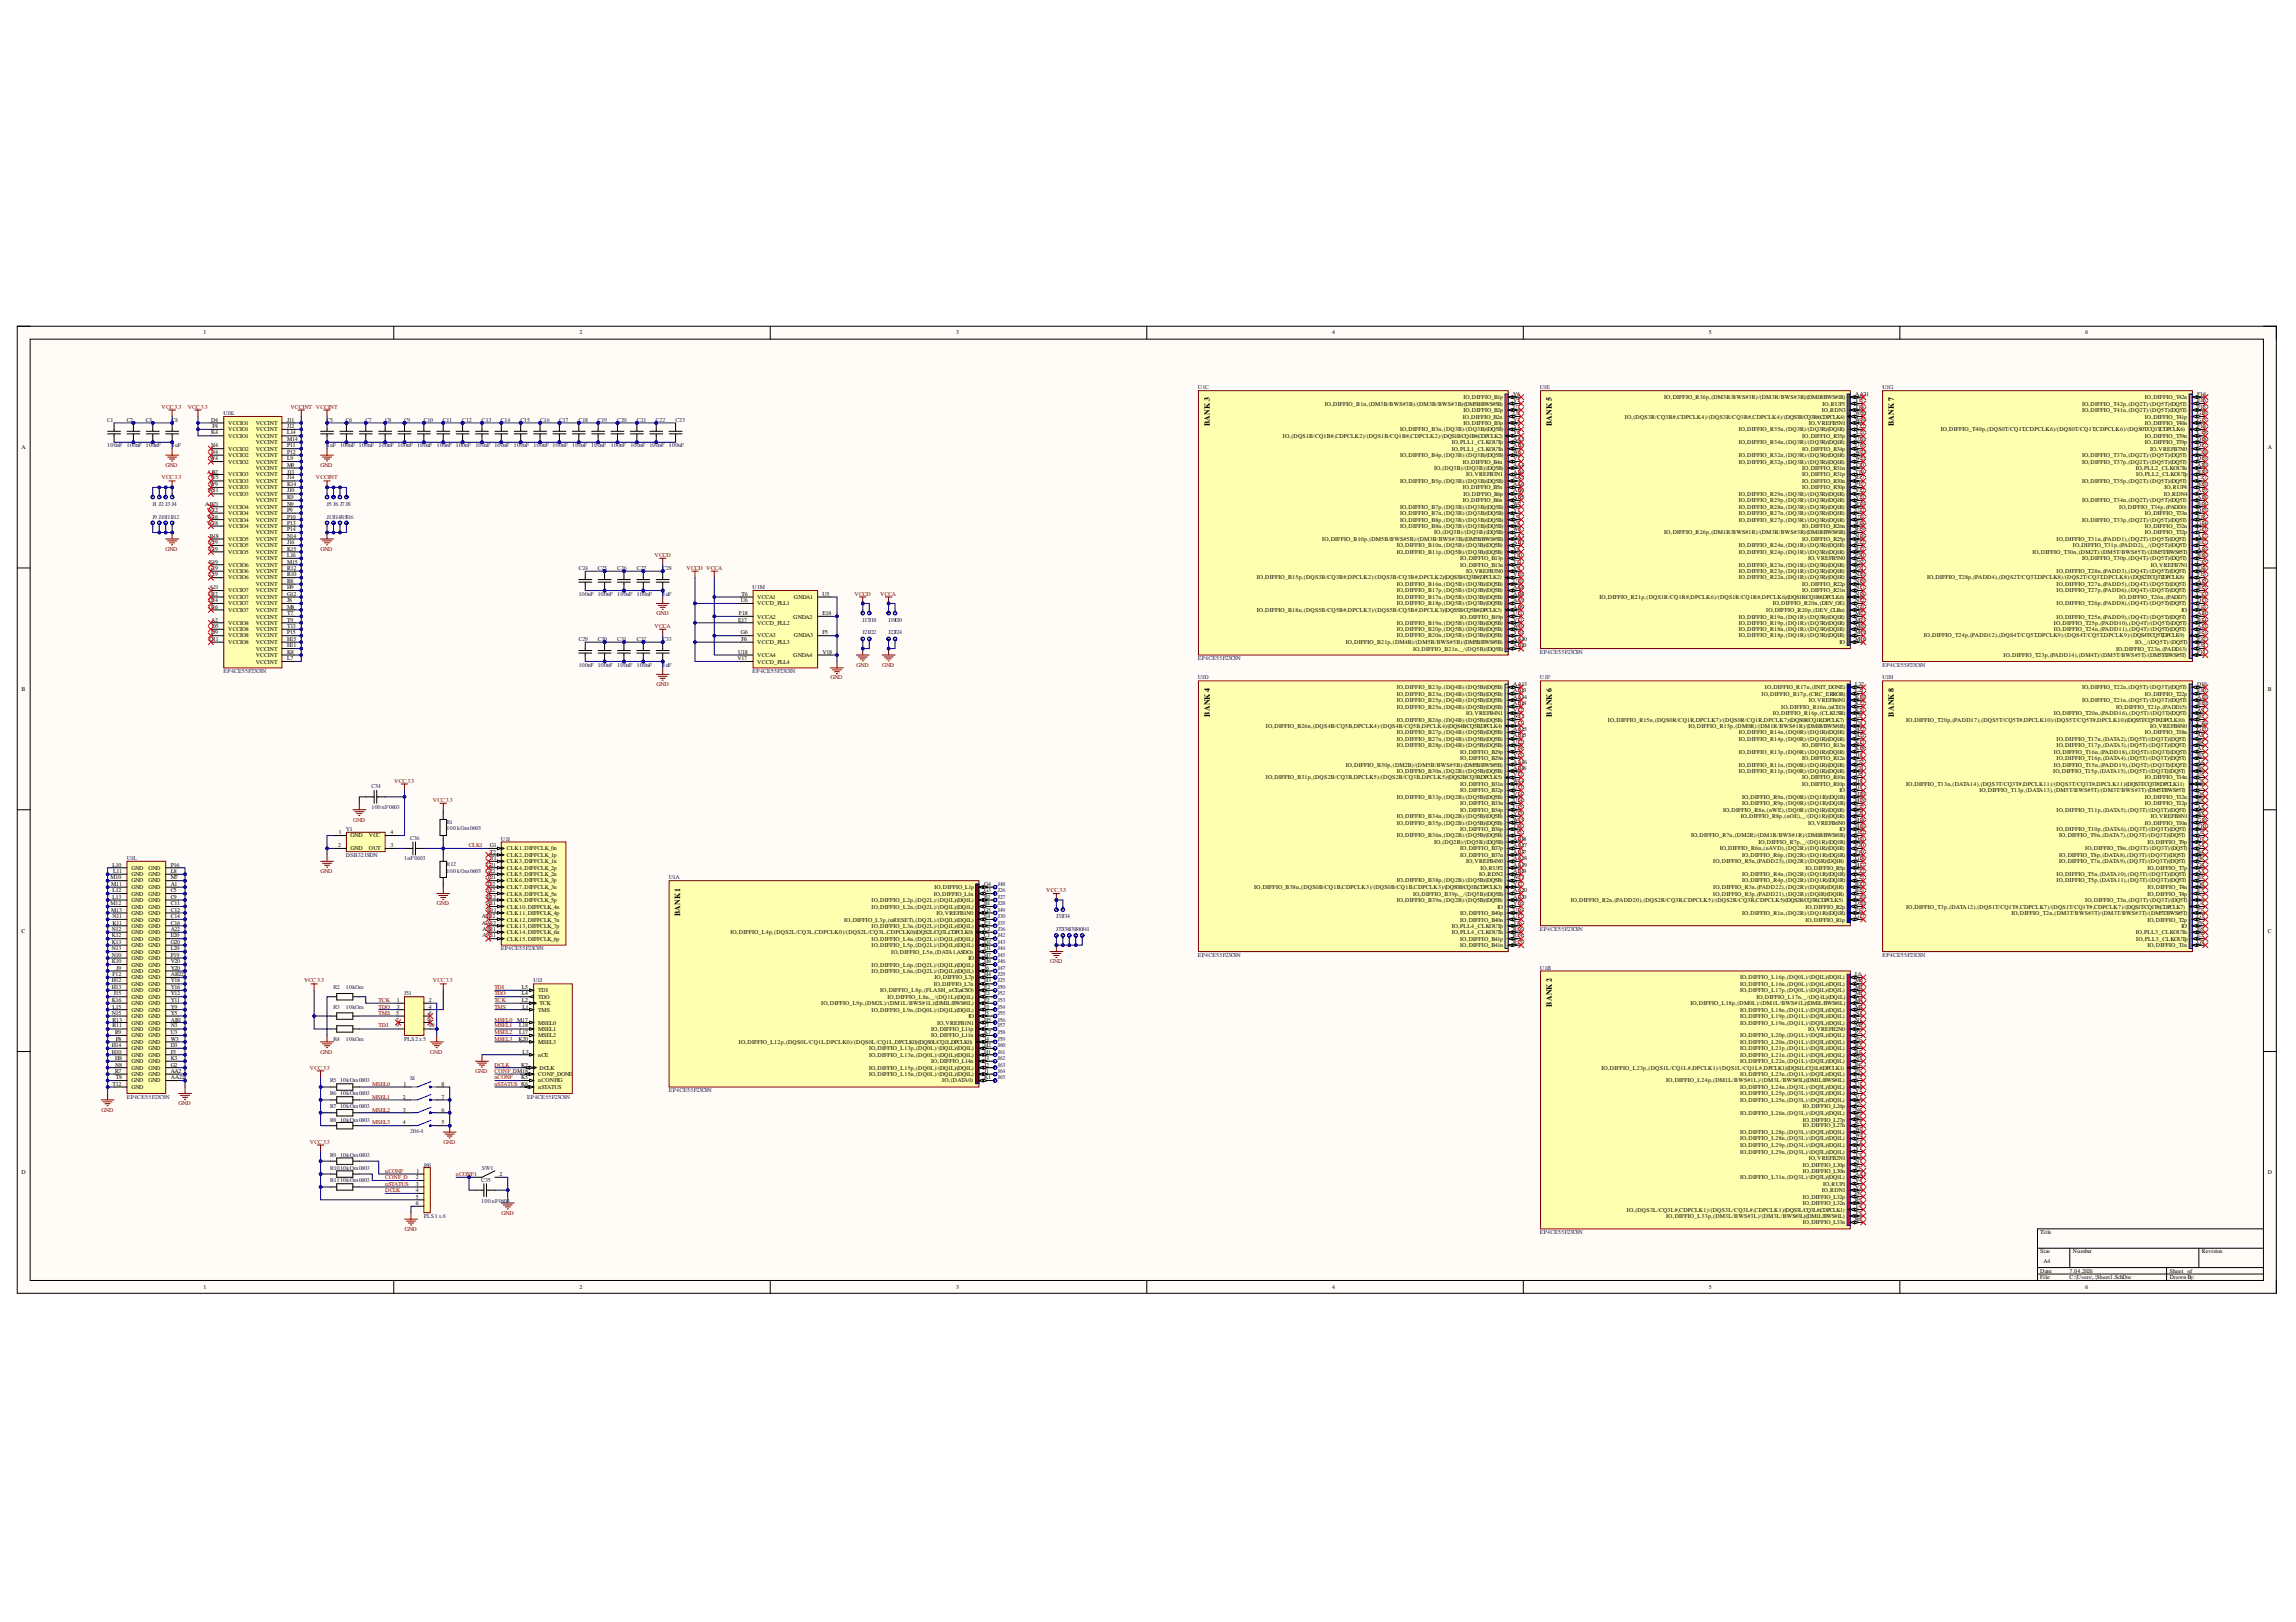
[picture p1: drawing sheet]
<svg xmlns="http://www.w3.org/2000/svg" width="297mm" height="210mm" viewBox="0 0 297 210" stroke-linecap="round" stroke-linejoin="round" font-family="sans-serif">
<defs><g id="words">
<g font-size="1">
<text x="156.5" y="55.1" transform="rotate(-90 156.5 55.1)">BANK 3</text>
<text x="200.8" y="55.1" transform="rotate(-90 200.8 55.1)">BANK 5</text>
<text x="245" y="55.1" transform="rotate(-90 245 55.1)">BANK 7</text>
<text x="156.5" y="92.7" transform="rotate(-90 156.5 92.7)">BANK 4</text>
<text x="200.8" y="92.7" transform="rotate(-90 200.8 92.7)">BANK 6</text>
<text x="245" y="92.7" transform="rotate(-90 245 92.7)">BANK 8</text>
<text x="88" y="118.6" transform="rotate(-90 88 118.6)">BANK 1</text>
<text x="200.8" y="130.3" transform="rotate(-90 200.8 130.3)">BANK 2</text>
</g>
<g font-size=".8">
<text x="26.3" y="43.3">1</text>
<text x="75" y="43.3">2</text>
<text x="123.7" y="43.3">3</text>
<text x="172.3" y="43.3">4</text>
<text x="221.1" y="43.3">5</text>
<text x="269.8" y="43.3">6</text>
<text x="171.4" y="52.5">IO,DIFFIO_B1n,(DM3B/BWS#3B)/(DM3B/BWS#3B)/(DM5B/BWS#5B)</text>
<text x="189.3" y="51.6">IO,DIFFIO_B1p</text>
<text x="189.3" y="53.3">IO,DIFFIO_B2p</text>
<text x="195.8" y="51.2">V6</text>
<text x="195.8" y="52.1">V5</text>
<text x="195.8" y="52.9">U7</text>
<text x="195.8" y="53.8">U8</text>
<text x="215.3" y="51.6">IO,DIFFIO_R36p,(DM3R/BWS#3R)/(DM3R/BWS#3R)/(DM1R/BWS#1R)</text>
<text x="235.7" y="53.3">IO,RDN3</text>
<text x="235.8" y="52.5">IO,RUP3</text>
<text x="240" y="51.2">AA21</text>
<text x="240" y="52.1">T17</text>
<text x="240" y="52.9">T18</text>
<text x="240" y="53.8">W20</text>
<text x="269.4" y="52.5">IO,DIFFIO_T42p,(DQ2T)/(DQ5T)/(DQ5T)</text>
<text x="269.4" y="53.3">IO,DIFFIO_T41n,(DQ2T)/(DQ5T)/(DQ5T)</text>
<text x="277.5" y="51.6">IO,DIFFIO_T42n</text>
<text x="284.2" y="51.2">F16</text>
<text x="284.2" y="52.1">E16</text>
<text x="284.2" y="52.9">F15</text>
<text x="284.2" y="53.8">G16</text>
<text x="2.8" y="58.2">A</text>
<text x="27.2" y="59.6">W4</text>
<text x="27.3" y="54.6">D4</text>
<text x="27.3" y="56.2">K4</text>
<text x="27.3" y="57.9">N4</text>
<text x="27.3" y="58.7">U4</text>
<text x="27.5" y="55.4">F4</text>
<text x="29.5" y="55">VCCIO1</text>
<text x="29.5" y="55.8">VCCIO1</text>
<text x="29.5" y="56.6">VCCIO1</text>
<text x="29.5" y="58.3">VCCIO2</text>
<text x="29.5" y="59.2">VCCIO2</text>
<text x="33.1" y="55">VCCINT</text>
<text x="33.1" y="55.8">VCCINT</text>
<text x="33.1" y="56.6">VCCINT</text>
<text x="33.1" y="57.5">VCCINT</text>
<text x="33.1" y="58.3">VCCINT</text>
<text x="33.1" y="59.2">VCCINT</text>
<text x="37.1" y="54.6">J11</text>
<text x="37.1" y="55.4">J12</text>
<text x="37.1" y="56.2">L14</text>
<text x="37.1" y="57.1">M14</text>
<text x="37.1" y="57.9">P11</text>
<text x="37.1" y="58.7">P12</text>
<text x="37.1" y="59.6">L9</text>
<text x="166" y="56.6">IO,(DQS1B/CQ1B#,CDPCLK2)/(DQS1B/CQ1B#,CDPCLK2)/(DQS1B/CQ1B#,CDPCLK2)</text>
<text x="181.1" y="55.8">IO,DIFFIO_B3n,(DQ3B)/(DQ3B)/(DQ5B)</text>
<text x="181.1" y="59.2">IO,DIFFIO_B4p,(DQ3B)/(DQ3B)/(DQ5B)</text>
<text x="187.8" y="57.5">IO,PLL1_CLKOUTp</text>
<text x="187.8" y="58.3">IO,PLL1_CLKOUTn</text>
<text x="189.2" y="54.2">IO,DIFFIO_B2n</text>
<text x="189.3" y="55">IO,DIFFIO_B3p</text>
<text x="195.8" y="54.6">Y4</text>
<text x="195.8" y="55.4">Y3</text>
<text x="195.8" y="56.2">Y6</text>
<text x="195.8" y="57.1">AA3</text>
<text x="195.8" y="57.9">AB3</text>
<text x="195.8" y="58.7">W6</text>
<text x="195.8" y="59.6">V7</text>
<text x="210.2" y="54.2">IO,(DQS3R/CQ3R#,CDPCLK4)/(DQS3R/CQ3R#,CDPCLK4)/(DQS3R/CQ3R#,CDPCLK4)</text>
<text x="224.9" y="55.8">IO,DIFFIO_R35n,(DQ3R)/(DQ3R)/(DQ1R)</text>
<text x="224.9" y="57.5">IO,DIFFIO_R34n,(DQ3R)/(DQ3R)/(DQ1R)</text>
<text x="224.9" y="59.2">IO,DIFFIO_R32n,(DQ3R)/(DQ3R)/(DQ1R)</text>
<text x="233.2" y="56.6">IO,DIFFIO_R35p</text>
<text x="233.2" y="58.3">IO,DIFFIO_R34p</text>
<text x="234" y="55">IO,VREFB5N1</text>
<text x="240" y="54.6">W19</text>
<text x="240" y="55.4">Y22</text>
<text x="240" y="56.2">Y21</text>
<text x="240" y="57.1">U20</text>
<text x="240" y="57.9">U19</text>
<text x="240" y="58.7">W22</text>
<text x="240" y="59.6">W21</text>
<text x="251.1" y="55.8">IO,DIFFIO_T40p,(DQS0T/CQ1T,CDPCLK6)/(DQS0T/CQ1T,CDPCLK6)/(DQS0T/CQ1T,CDPCLK6)</text>
<text x="269.4" y="59.2">IO,DIFFIO_T37n,(DQ2T)/(DQ5T)/(DQ5T)</text>
<text x="277.5" y="54.2">IO,DIFFIO_T41p</text>
<text x="277.5" y="55">IO,DIFFIO_T40n</text>
<text x="277.5" y="56.6">IO,DIFFIO_T39n</text>
<text x="277.5" y="57.5">IO,DIFFIO_T39p</text>
<text x="278.2" y="58.3">IO,VREFB7N0</text>
<text x="284.2" y="54.6">G15</text>
<text x="284.2" y="55.4">F14</text>
<text x="284.2" y="56.2">C18</text>
<text x="284.2" y="57.1">D18</text>
<text x="284.2" y="57.9">D17</text>
<text x="284.2" y="58.7">C19</text>
<text x="284.2" y="59.6">D19</text>
<text x="293.4" y="58.2">A</text>
<text x="26.6" y="65.4">AB21</text>
<text x="26.8" y="61.3">AB2</text>
<text x="26.9" y="63.7">W11</text>
<text x="27.2" y="62.9">W9</text>
<text x="27.2" y="62">W5</text>
<text x="29.5" y="60">VCCIO2</text>
<text x="29.5" y="61.6">VCCIO3</text>
<text x="29.5" y="62.5">VCCIO3</text>
<text x="29.5" y="63.3">VCCIO3</text>
<text x="29.5" y="64.2">VCCIO3</text>
<text x="29.5" y="65.8">VCCIO4</text>
<text x="33.1" y="60">VCCINT</text>
<text x="33.1" y="60.9">VCCINT</text>
<text x="33.1" y="61.6">VCCINT</text>
<text x="33.1" y="62.5">VCCINT</text>
<text x="33.1" y="63.3">VCCINT</text>
<text x="33.1" y="64.2">VCCINT</text>
<text x="33.1" y="65">VCCINT</text>
<text x="33.1" y="65.8">VCCINT</text>
<text x="37.1" y="60.4">M9</text>
<text x="37.1" y="61.3">J13</text>
<text x="37.1" y="62">J14</text>
<text x="37.1" y="62.9">K14</text>
<text x="37.1" y="63.7">J10</text>
<text x="37.1" y="64.6">K9</text>
<text x="37.1" y="65.4">N9</text>
<text x="181.1" y="62.5">IO,DIFFIO_B5p,(DQ3B)/(DQ3B)/(DQ5B)</text>
<text x="181.1" y="65.8">IO,DIFFIO_B7p,(DQ3B)/(DQ3B)/(DQ5B)</text>
<text x="185.5" y="60.9">IO,(DQ3B)/(DQ3B)/(DQ5B)</text>
<text x="189.2" y="60">IO,DIFFIO_B4n</text>
<text x="189.2" y="63.3">IO,DIFFIO_B5n</text>
<text x="189.2" y="65">IO,DIFFIO_B6n</text>
<text x="189.3" y="64.2">IO,DIFFIO_B6p</text>
<text x="189.7" y="61.6">IO,VREFB3N1</text>
<text x="195.8" y="60.4">AA4</text>
<text x="195.8" y="61.3">AB4</text>
<text x="195.8" y="62">AA5</text>
<text x="195.8" y="62.9">AA6</text>
<text x="195.8" y="63.7">AB6</text>
<text x="195.8" y="64.6">AB5</text>
<text x="195.8" y="65.4">W7</text>
<text x="224.9" y="60">IO,DIFFIO_R32p,(DQ3R)/(DQ3R)/(DQ1R)</text>
<text x="224.9" y="64.2">IO,DIFFIO_R29n,(DQ3R)/(DQ3R)/(DQ1R)</text>
<text x="224.9" y="65">IO,DIFFIO_R29p,(DQ3R)/(DQ3R)/(DQ1R)</text>
<text x="224.9" y="65.8">IO,DIFFIO_R28n,(DQ3R)/(DQ3R)/(DQ1R)</text>
<text x="233.2" y="60.9">IO,DIFFIO_R31n</text>
<text x="233.2" y="61.6">IO,DIFFIO_R31p</text>
<text x="233.2" y="62.5">IO,DIFFIO_R30n</text>
<text x="233.2" y="63.3">IO,DIFFIO_R30p</text>
<text x="240" y="60.4">T20</text>
<text x="240" y="61.3">T19</text>
<text x="240" y="62">R17</text>
<text x="240" y="62.9">P17</text>
<text x="240" y="63.7">V22</text>
<text x="240" y="64.6">V21</text>
<text x="240" y="65.4">R20</text>
<text x="269.4" y="60">IO,DIFFIO_T37p,(DQ2T)/(DQ5T)/(DQ5T)</text>
<text x="269.4" y="62.5">IO,DIFFIO_T35p,(DQ2T)/(DQ5T)/(DQ5T)</text>
<text x="269.4" y="65">IO,DIFFIO_T34n,(DQ2T)/(DQ5T)/(DQ5T)</text>
<text x="274.2" y="65.8">IO,DIFFIO_T34p,(PADD0)</text>
<text x="276.3" y="60.9">IO,PLL2_CLKOUTn</text>
<text x="276.4" y="61.6">IO,PLL2_CLKOUTp</text>
<text x="279.9" y="64.2">IO,RDN4</text>
<text x="280" y="63.3">IO,RUP4</text>
<text x="284.2" y="60.4">A20</text>
<text x="284.2" y="61.3">B20</text>
<text x="284.2" y="62">C17</text>
<text x="284.2" y="62.9">B19</text>
<text x="284.2" y="63.7">A19</text>
<text x="284.2" y="64.6">A18</text>
<text x="284.2" y="65.4">B18</text>
<text x="26.8" y="66.3">W12</text>
<text x="26.8" y="67.1">W16</text>
<text x="26.8" y="68">W18</text>
<text x="27" y="70.4">V19</text>
<text x="27" y="71.3">Y19</text>
<text x="27.2" y="69.6">P18</text>
<text x="29.5" y="66.7">VCCIO4</text>
<text x="29.5" y="67.5">VCCIO4</text>
<text x="29.5" y="68.3">VCCIO4</text>
<text x="29.5" y="70">VCCIO5</text>
<text x="29.5" y="70.8">VCCIO5</text>
<text x="29.5" y="71.7">VCCIO5</text>
<text x="33.1" y="66.7">VCCINT</text>
<text x="33.1" y="67.5">VCCINT</text>
<text x="33.1" y="68.3">VCCINT</text>
<text x="33.1" y="69.1">VCCINT</text>
<text x="33.1" y="70">VCCINT</text>
<text x="33.1" y="70.8">VCCINT</text>
<text x="33.1" y="71.7">VCCINT</text>
<text x="37.1" y="66.3">P9</text>
<text x="37.1" y="67.1">P10</text>
<text x="37.1" y="68">P13</text>
<text x="37.1" y="68.7">P14</text>
<text x="37.1" y="69.6">N14</text>
<text x="37.1" y="70.4">J16</text>
<text x="37.1" y="71.3">K15</text>
<text x="171.1" y="70">IO,DIFFIO_B10p,(DM5B/BWS#5B)/(DM3B/BWS#3B)/(DM5B/BWS#5B)</text>
<text x="180.7" y="70.8">IO,DIFFIO_B10n,(DQ5B)/(DQ3B)/(DQ5B)</text>
<text x="180.7" y="71.7">IO,DIFFIO_B11p,(DQ5B)/(DQ3B)/(DQ5B)</text>
<text x="181.1" y="66.7">IO,DIFFIO_B7n,(DQ3B)/(DQ3B)/(DQ5B)</text>
<text x="181.1" y="67.5">IO,DIFFIO_B8p,(DQ3B)/(DQ3B)/(DQ5B)</text>
<text x="181.1" y="68.3">IO,DIFFIO_B8n,(DQ3B)/(DQ3B)/(DQ5B)</text>
<text x="185.5" y="69.1">IO,(DQ3B)/(DQ3B)/(DQ5B)</text>
<text x="195.8" y="66.3">Y7</text>
<text x="195.8" y="67.1">U9</text>
<text x="195.8" y="68">V8</text>
<text x="195.8" y="68.7">W8</text>
<text x="195.8" y="69.6">AA7</text>
<text x="195.8" y="70.4">AB7</text>
<text x="195.8" y="71.3">Y8</text>
<text x="215.3" y="69.1">IO,DIFFIO_R26p,(DM1R/BWS#1R)/(DM3R/BWS#3R)/(DM1R/BWS#1R)</text>
<text x="224.9" y="66.7">IO,DIFFIO_R27n,(DQ3R)/(DQ3R)/(DQ1R)</text>
<text x="224.9" y="67.5">IO,DIFFIO_R27p,(DQ3R)/(DQ3R)/(DQ1R)</text>
<text x="224.9" y="70.8">IO,DIFFIO_R24n,(DQ1R)/(DQ3R)/(DQ1R)</text>
<text x="224.9" y="71.7">IO,DIFFIO_R24p,(DQ1R)/(DQ3R)/(DQ1R)</text>
<text x="233.2" y="68.3">IO,DIFFIO_R26n</text>
<text x="233.2" y="70">IO,DIFFIO_R25p</text>
<text x="240" y="66.3">U22</text>
<text x="240" y="67.1">U21</text>
<text x="240" y="68">R18</text>
<text x="240" y="68.7">R19</text>
<text x="240" y="69.6">N16</text>
<text x="240" y="70.4">R22</text>
<text x="240" y="71.3">R21</text>
<text x="262.9" y="71.7">IO,DIFFIO_T30n,(DM2T)/(DM5T/BWS#5T)/(DM5T/BWS#5T)</text>
<text x="266.1" y="70">IO,DIFFIO_T31n,(PADD1),(DQ2T)/(DQ5T)/(DQ5T)</text>
<text x="268.2" y="70.8">IO,DIFFIO_T31p,(PADD2),_/(DQ5T)/(DQ5T)</text>
<text x="269.4" y="67.5">IO,DIFFIO_T33p,(DQ2T)/(DQ5T)/(DQ5T)</text>
<text x="277.5" y="66.7">IO,DIFFIO_T33n</text>
<text x="277.5" y="68.3">IO,DIFFIO_T32n</text>
<text x="277.5" y="69.1">IO,DIFFIO_T32p</text>
<text x="284.2" y="66.3">D15</text>
<text x="284.2" y="67.1">E15</text>
<text x="284.2" y="68">G14</text>
<text x="284.2" y="68.7">G13</text>
<text x="284.2" y="69.6">A17</text>
<text x="284.2" y="70.4">B17</text>
<text x="284.2" y="71.3">A16</text>
<text x="27" y="73.8">G19</text>
<text x="27" y="77.1">D12</text>
<text x="27" y="77.9">D14</text>
<text x="27.1" y="72.9">E19</text>
<text x="27.1" y="74.6">L19</text>
<text x="27.1" y="76.2">A21</text>
<text x="29.5" y="73.4">VCCIO6</text>
<text x="29.5" y="74.2">VCCIO6</text>
<text x="29.5" y="75">VCCIO6</text>
<text x="29.5" y="76.7">VCCIO7</text>
<text x="29.5" y="77.5">VCCIO7</text>
<text x="33.1" y="72.5">VCCINT</text>
<text x="33.1" y="73.4">VCCINT</text>
<text x="33.1" y="74.2">VCCINT</text>
<text x="33.1" y="75">VCCINT</text>
<text x="33.1" y="75.8">VCCINT</text>
<text x="33.1" y="76.7">VCCINT</text>
<text x="33.1" y="77.5">VCCINT</text>
<text x="37.1" y="72.1">L16</text>
<text x="37.1" y="72.9">M15</text>
<text x="37.1" y="73.8">R12</text>
<text x="37.1" y="74.6">R10</text>
<text x="37.1" y="75.4">R8</text>
<text x="37.1" y="76.2">H9</text>
<text x="37.1" y="77.1">G12</text>
<text x="37.1" y="77.9">J8</text>
<text x="95.8" y="77.9">U6</text>
<text x="95.9" y="77.1">T6</text>
<text x="98" y="77.5">VCCA1</text>
<text x="102.7" y="77.5">GNDA1</text>
<text x="106.4" y="77.1">U5</text>
<text x="162.6" y="75">IO,DIFFIO_B15p,(DQS3B/CQ3B#,DPCLK2)/(DQS3B/CQ3B#,DPCLK2)/(DQS3B/CQ3B#,DPCLK2)</text>
<text x="180.7" y="75.8">IO,DIFFIO_B16n,(DQ5B)/(DQ3B)/(DQ5B)</text>
<text x="180.7" y="76.7">IO,DIFFIO_B17p,(DQ5B)/(DQ3B)/(DQ5B)</text>
<text x="180.7" y="77.5">IO,DIFFIO_B17n,(DQ5B)/(DQ3B)/(DQ5B)</text>
<text x="188.9" y="72.5">IO,DIFFIO_B13p</text>
<text x="188.9" y="73.4">IO,DIFFIO_B13n</text>
<text x="189.7" y="74.2">IO,VREFB3N0</text>
<text x="195.8" y="72.1">T10</text>
<text x="195.8" y="72.9">T11</text>
<text x="195.8" y="73.8">V9</text>
<text x="195.8" y="74.6">V10</text>
<text x="195.8" y="75.4">U10</text>
<text x="195.8" y="76.2">AA8</text>
<text x="195.8" y="77.1">AB8</text>
<text x="195.8" y="77.9">AA9</text>
<text x="206.9" y="77.5">IO,DIFFIO_R21p,(DQS1R/CQ1R#,DPCLK6)/(DQS1R/CQ1R#,DPCLK6)/(DQS1R/CQ1R#,DPCLK6)</text>
<text x="224.9" y="73.4">IO,DIFFIO_R23n,(DQ1R)/(DQ3R)/(DQ1R)</text>
<text x="224.9" y="74.2">IO,DIFFIO_R23p,(DQ1R)/(DQ3R)/(DQ1R)</text>
<text x="224.9" y="75">IO,DIFFIO_R22n,(DQ1R)/(DQ3R)/(DQ1R)</text>
<text x="233.2" y="75.8">IO,DIFFIO_R22p</text>
<text x="233.2" y="76.7">IO,DIFFIO_R21n</text>
<text x="233.9" y="72.5">IO,VREFB5N0</text>
<text x="240" y="72.1">P20</text>
<text x="240" y="72.9">P22</text>
<text x="240" y="73.8">P21</text>
<text x="240" y="74.6">N20</text>
<text x="240" y="75.4">N19</text>
<text x="240" y="76.2">N17</text>
<text x="240" y="77.1">N18</text>
<text x="240" y="77.9">N22</text>
<text x="249.3" y="75">IO,DIFFIO_T28p,(PADD4),(DQS2T/CQ3T,DPCLK8)/(DQS2T/CQ3T,DPCLK8)/(DQS2T/CQ3T,DPCLK8)</text>
<text x="266.1" y="74.2">IO,DIFFIO_T28n,(PADD3),(DQ4T)/(DQ5T)/(DQ5T)</text>
<text x="266.1" y="75.8">IO,DIFFIO_T27n,(PADD5),(DQ4T)/(DQ5T)/(DQ5T)</text>
<text x="266.1" y="76.7">IO,DIFFIO_T27p,(PADD6),(DQ4T)/(DQ5T)/(DQ5T)</text>
<text x="269.4" y="72.5">IO,DIFFIO_T30p,(DQ4T)/(DQ5T)/(DQ5T)</text>
<text x="274.2" y="77.5">IO,DIFFIO_T26n,(PADD7)</text>
<text x="278.2" y="73.4">IO,VREFB7N1</text>
<text x="284.2" y="72.1">B16</text>
<text x="284.2" y="72.9">C15</text>
<text x="284.2" y="73.8">E14</text>
<text x="284.2" y="74.6">F13</text>
<text x="284.2" y="75.4">A15</text>
<text x="284.2" y="76.2">B15</text>
<text x="284.2" y="77.1">C13</text>
<text x="284.2" y="77.9">D13</text>
<text x="27" y="78.8">D16</text>
<text x="27.1" y="82.9">D11</text>
<text x="27.3" y="80.5">A2</text>
<text x="27.3" y="82.1">D9</text>
<text x="27.4" y="81.2">D5</text>
<text x="29.5" y="78.4">VCCIO7</text>
<text x="29.5" y="79.2">VCCIO7</text>
<text x="29.5" y="80.9">VCCIO8</text>
<text x="29.5" y="81.7">VCCIO8</text>
<text x="29.5" y="82.5">VCCIO8</text>
<text x="29.5" y="83.3">VCCIO8</text>
<text x="33.1" y="78.4">VCCINT</text>
<text x="33.1" y="79.2">VCCINT</text>
<text x="33.1" y="80">VCCINT</text>
<text x="33.1" y="80.9">VCCINT</text>
<text x="33.1" y="81.7">VCCINT</text>
<text x="33.1" y="82.5">VCCINT</text>
<text x="33.1" y="83.3">VCCINT</text>
<text x="37.1" y="78.8">M8</text>
<text x="37.1" y="79.6">T7</text>
<text x="37.1" y="80.5">T9</text>
<text x="37.1" y="81.2">T13</text>
<text x="37.1" y="82.1">P15</text>
<text x="37.1" y="82.9">H15</text>
<text x="37.1" y="83.8">H11</text>
<text x="95.5" y="80.5">E17</text>
<text x="95.6" y="79.6">F18</text>
<text x="95.8" y="82.1">G6</text>
<text x="95.9" y="82.9">F6</text>
<text x="98" y="80">VCCA2</text>
<text x="98" y="82.5">VCCA3</text>
<text x="98" y="78.4">VCCD_PLL1</text>
<text x="98" y="80.9">VCCD_PLL2</text>
<text x="98" y="83.3">VCCD_PLL3</text>
<text x="102.6" y="80">GNDA2</text>
<text x="102.7" y="82.5">GNDA3</text>
<text x="106.4" y="79.6">E18</text>
<text x="106.4" y="82.1">F5</text>
<text x="162.6" y="79.2">IO,DIFFIO_B18n,(DQS5B/CQ5B#,DPCLK3)/(DQS5B/CQ5B#,DPCLK3)/(DQS5B/CQ5B#,DPCLK3)</text>
<text x="174.1" y="83.3">IO,DIFFIO_B21p,(DM4B)/(DM5B/BWS#5B)/(DM5B/BWS#5B)</text>
<text x="180.7" y="78.4">IO,DIFFIO_B18p,(DQ5B)/(DQ3B)/(DQ5B)</text>
<text x="180.7" y="80.9">IO,DIFFIO_B19n,(DQ5B)/(DQ3B)/(DQ5B)</text>
<text x="180.7" y="81.7">IO,DIFFIO_B20p,(DQ5B)/(DQ3B)/(DQ5B)</text>
<text x="180.7" y="82.5">IO,DIFFIO_B20n,(DQ5B)/(DQ3B)/(DQ5B)</text>
<text x="188.9" y="80">IO,DIFFIO_B19p</text>
<text x="195.8" y="78.8">AB9</text>
<text x="195.8" y="79.6">U11</text>
<text x="195.8" y="80.5">V11</text>
<text x="195.8" y="81.2">W10</text>
<text x="195.8" y="82.1">Y10</text>
<text x="195.8" y="82.9">AA10</text>
<text x="195.8" y="83.8">AB10</text>
<text x="224.9" y="80">IO,DIFFIO_R19n,(DQ1R)/(DQ3R)/(DQ1R)</text>
<text x="224.9" y="80.9">IO,DIFFIO_R19p,(DQ1R)/(DQ3R)/(DQ1R)</text>
<text x="224.9" y="81.7">IO,DIFFIO_R18n,(DQ1R)/(DQ3R)/(DQ1R)</text>
<text x="224.9" y="82.5">IO,DIFFIO_R18p,(DQ1R)/(DQ3R)/(DQ1R)</text>
<text x="228.5" y="79.2">IO,DIFFIO_R20p,(DEV_CLRn)</text>
<text x="229.3" y="78.4">IO,DIFFIO_R20n,(DEV_OE)</text>
<text x="238" y="83.3">IO</text>
<text x="240" y="78.8">N21</text>
<text x="240" y="79.6">M22</text>
<text x="240" y="80.5">M21</text>
<text x="240" y="81.2">M20</text>
<text x="240" y="82.1">M19</text>
<text x="240" y="82.9">M16</text>
<text x="248.9" y="82.5">IO,DIFFIO_T24p,(PADD12),(DQS4T/CQ5T,DPCLK9)/(DQS4T/CQ5T,DPCLK9)/(DQS4T/CQ5T,DPCLK9)</text>
<text x="265.7" y="80.9">IO,DIFFIO_T25p,(PADD10),(DQ4T)/(DQ5T)/(DQ5T)</text>
<text x="265.7" y="81.7">IO,DIFFIO_T24n,(PADD11),(DQ4T)/(DQ5T)/(DQ5T)</text>
<text x="266.1" y="78.4">IO,DIFFIO_T26p,(PADD8),(DQ4T)/(DQ5T)/(DQ5T)</text>
<text x="266.1" y="80">IO,DIFFIO_T25n,(PADD9),(DQ4T)/(DQ5T)/(DQ5T)</text>
<text x="276.2" y="83.3">IO,_/(DQ5T)/(DQ5T)</text>
<text x="282.2" y="79.2">IO</text>
<text x="284.2" y="78.8">E13</text>
<text x="284.2" y="79.6">A14</text>
<text x="284.2" y="80.5">B14</text>
<text x="284.2" y="81.2">A13</text>
<text x="284.2" y="82.1">B13</text>
<text x="284.2" y="82.9">E12</text>
<text x="284.2" y="83.8">E11</text>
<text x="2.8" y="89.4">B</text>
<text x="33.1" y="84.2">VCCINT</text>
<text x="33.1" y="85">VCCINT</text>
<text x="33.1" y="85.9">VCCINT</text>
<text x="37.1" y="84.6">K8</text>
<text x="37.1" y="85.5">L7</text>
<text x="95.4" y="85.5">V17</text>
<text x="95.5" y="84.6">U18</text>
<text x="98" y="85">VCCA4</text>
<text x="98" y="85.9">VCCD_PLL4</text>
<text x="102.6" y="85">GNDA4</text>
<text x="106.4" y="84.6">V18</text>
<text x="180.7" y="89.2">IO,DIFFIO_B23p,(DQ4B)/(DQ5B)/(DQ5B)</text>
<text x="182.8" y="84.2">IO,DIFFIO_B21n,_/(DQ5B)/(DQ5B)</text>
<text x="195.8" y="88.8">AA13</text>
<text x="195.8" y="89.6">AB13</text>
<text x="228.3" y="89.2">IO,DIFFIO_R17n,(INIT_DONE)</text>
<text x="240" y="88.8">L22</text>
<text x="240" y="89.6">L21</text>
<text x="259.2" y="85">IO,DIFFIO_T23p,(PADD14),(DM4T)/(DM5T/BWS#5T)/(DM5T/BWS#5T)</text>
<text x="269.4" y="89.2">IO,DIFFIO_T22n,(DQ5T)/(DQ3T)/(DQ5T)</text>
<text x="273.8" y="84.2">IO,DIFFIO_T23n,(PADD13)</text>
<text x="284.2" y="84.6">F11</text>
<text x="284.2" y="88.8">D10</text>
<text x="284.2" y="89.6">E10</text>
<text x="293.4" y="89.4">B</text>
<text x="163.8" y="94.2">IO,DIFFIO_B26n,(DQS4B/CQ5B,DPCLK4)/(DQS4B/CQ5B,DPCLK4)/(DQS4B/CQ5B,DPCLK4)</text>
<text x="180.7" y="90">IO,DIFFIO_B23n,(DQ4B)/(DQ5B)/(DQ5B)</text>
<text x="180.7" y="90.9">IO,DIFFIO_B25p,(DQ4B)/(DQ5B)/(DQ5B)</text>
<text x="180.7" y="91.7">IO,DIFFIO_B25n,(DQ4B)/(DQ5B)/(DQ5B)</text>
<text x="180.7" y="93.4">IO,DIFFIO_B26p,(DQ4B)/(DQ5B)/(DQ5B)</text>
<text x="180.7" y="95">IO,DIFFIO_B27p,(DQ4B)/(DQ5B)/(DQ5B)</text>
<text x="180.7" y="95.9">IO,DIFFIO_B27n,(DQ4B)/(DQ5B)/(DQ5B)</text>
<text x="189.7" y="92.6">IO,VREFB4N1</text>
<text x="195.8" y="90.4">AA14</text>
<text x="195.8" y="91.3">AB14</text>
<text x="195.8" y="92.1">V12</text>
<text x="195.8" y="93">W13</text>
<text x="195.8" y="93.8">Y13</text>
<text x="195.8" y="94.6">AA15</text>
<text x="195.8" y="95.4">AB15</text>
<text x="208" y="93.4">IO,DIFFIO_R15n,(DQS0R/CQ1R,DPCLK7)/(DQS0R/CQ1R,DPCLK7)/(DQS0R/CQ1R,DPCLK7)</text>
<text x="218.4" y="94.2">IO,DIFFIO_R15p,(DM0R)/(DM1R/BWS#1R)/(DM1R/BWS#1R)</text>
<text x="224.9" y="95">IO,DIFFIO_R14n,(DQ0R)/(DQ1R)/(DQ1R)</text>
<text x="224.9" y="95.9">IO,DIFFIO_R14p,(DQ0R)/(DQ1R)/(DQ1R)</text>
<text x="227.9" y="90">IO,DIFFIO_R17p,(CRC_ERROR)</text>
<text x="229.3" y="92.6">IO,DIFFIO_R16p,(CLKUSR)</text>
<text x="230.4" y="91.7">IO,DIFFIO_R16n,(nCEO)</text>
<text x="234" y="90.9">IO,VREFB6N1</text>
<text x="240" y="90.4">K19</text>
<text x="240" y="91.3">K22</text>
<text x="240" y="92.1">K21</text>
<text x="240" y="93">J22</text>
<text x="240" y="93.8">J21</text>
<text x="240" y="94.6">H22</text>
<text x="240" y="95.4">H21</text>
<text x="246.6" y="93.4">IO,DIFFIO_T20p,(PADD17),(DQS5T/CQ5T#,DPCLK10)/(DQS5T/CQ5T#,DPCLK10)/(DQS5T/CQ5T#,DPCLK10)</text>
<text x="265.7" y="92.6">IO,DIFFIO_T20n,(PADD16),(DQ5T)/(DQ3T)/(DQ5T)</text>
<text x="266.1" y="95.9">IO,DIFFIO_T17n,(DATA2),(DQ5T)/(DQ3T)/(DQ5T)</text>
<text x="269.4" y="90.9">IO,DIFFIO_T21n,(DQ5T)/(DQ3T)/(DQ5T)</text>
<text x="273.8" y="91.7">IO,DIFFIO_T21p,(PADD15)</text>
<text x="277.5" y="90">IO,DIFFIO_T22p</text>
<text x="277.5" y="95">IO,DIFFIO_T18n</text>
<text x="278.2" y="94.2">IO,VREFB8N0</text>
<text x="284.2" y="90.4">A10</text>
<text x="284.2" y="91.3">B10</text>
<text x="284.2" y="92.1">A9</text>
<text x="284.2" y="93">B9</text>
<text x="284.2" y="93.8">C10</text>
<text x="284.2" y="94.6">G11</text>
<text x="284.2" y="95.4">A8</text>
<text x="163.8" y="100.8">IO,DIFFIO_B31p,(DQS2B/CQ3B,DPCLK5)/(DQS2B/CQ3B,DPCLK5)/(DQS2B/CQ3B,DPCLK5)</text>
<text x="174.1" y="99.2">IO,DIFFIO_B30p,(DM2B)/(DM5B/BWS#5B)/(DM5B/BWS#5B)</text>
<text x="180.7" y="96.7">IO,DIFFIO_B28p,(DQ4B)/(DQ5B)/(DQ5B)</text>
<text x="180.7" y="100.1">IO,DIFFIO_B30n,(DQ2B)/(DQ5B)/(DQ5B)</text>
<text x="188.9" y="97.5">IO,DIFFIO_B29p</text>
<text x="188.9" y="98.4">IO,DIFFIO_B29n</text>
<text x="188.9" y="101.7">IO,DIFFIO_B31n</text>
<text x="195.8" y="96.3">U12</text>
<text x="195.8" y="97.1">Y14</text>
<text x="195.8" y="98">Y15</text>
<text x="195.8" y="98.8">AA16</text>
<text x="195.8" y="99.7">AB16</text>
<text x="195.8" y="100.4">V13</text>
<text x="195.8" y="101.3">W14</text>
<text x="224.9" y="97.5">IO,DIFFIO_R13p,(DQ0R)/(DQ1R)/(DQ1R)</text>
<text x="224.9" y="99.2">IO,DIFFIO_R11n,(DQ0R)/(DQ1R)/(DQ1R)</text>
<text x="224.9" y="100.1">IO,DIFFIO_R11p,(DQ0R)/(DQ1R)/(DQ1R)</text>
<text x="233.2" y="96.7">IO,DIFFIO_R13n</text>
<text x="233.2" y="98.4">IO,DIFFIO_R12n</text>
<text x="233.2" y="100.8">IO,DIFFIO_R10n</text>
<text x="233.2" y="101.7">IO,DIFFIO_R10p</text>
<text x="240" y="96.3">K17</text>
<text x="240" y="97.1">K18</text>
<text x="240" y="98">J18</text>
<text x="240" y="98.8">F22</text>
<text x="240" y="99.7">F21</text>
<text x="240" y="100.4">J20</text>
<text x="240" y="101.3">J19</text>
<text x="246.6" y="101.7">IO,DIFFIO_T13n,(DATA14),(DQS3T/CQ3T#,DPCLK11)/(DQS3T/CQ3T#,DPCLK11)/(DQS3T/CQ3T#,DPCLK11)</text>
<text x="265.6" y="100.1">IO,DIFFIO_T15p,(DATA15),(DQ5T)/(DQ3T)/(DQ5T)</text>
<text x="265.7" y="97.5">IO,DIFFIO_T16n,(PADD18),(DQ5T)/(DQ3T)/(DQ5T)</text>
<text x="265.7" y="99.2">IO,DIFFIO_T15n,(PADD19),(DQ5T)/(DQ3T)/(DQ5T)</text>
<text x="266.1" y="96.7">IO,DIFFIO_T17p,(DATA3),(DQ5T)/(DQ3T)/(DQ5T)</text>
<text x="266.1" y="98.4">IO,DIFFIO_T16p,(DATA4),(DQ5T)/(DQ3T)/(DQ5T)</text>
<text x="277.5" y="100.8">IO,DIFFIO_T14n</text>
<text x="284.2" y="96.3">B8</text>
<text x="284.2" y="97.1">A7</text>
<text x="284.2" y="98">B7</text>
<text x="284.2" y="98.8">A6</text>
<text x="284.2" y="99.7">B6</text>
<text x="284.2" y="100.4">E9</text>
<text x="284.2" y="101.3">C8</text>
<text x="43.8" y="107.9">1</text>
<text x="50.5" y="107.9">4</text>
<text x="180.7" y="103.4">IO,DIFFIO_B33p,(DQ2B)/(DQ5B)/(DQ5B)</text>
<text x="180.7" y="105.9">IO,DIFFIO_B34n,(DQ2B)/(DQ5B)/(DQ5B)</text>
<text x="180.7" y="106.8">IO,DIFFIO_B35p,(DQ2B)/(DQ5B)/(DQ5B)</text>
<text x="188.9" y="102.5">IO,DIFFIO_B32p</text>
<text x="188.9" y="104.2">IO,DIFFIO_B33n</text>
<text x="188.9" y="105.1">IO,DIFFIO_B34p</text>
<text x="188.9" y="107.5">IO,DIFFIO_B36p</text>
<text x="195.8" y="102.1">U13</text>
<text x="195.8" y="103">V14</text>
<text x="195.8" y="103.8">U14</text>
<text x="195.8" y="104.6">U15</text>
<text x="195.8" y="105.5">V15</text>
<text x="195.8" y="106.3">W15</text>
<text x="195.8" y="107.1">T14</text>
<text x="195.8" y="107.9">T15</text>
<text x="222.9" y="105.1">IO,DIFFIO_R8n,(nWE),(DQ0R)/(DQ1R)/(DQ1R)</text>
<text x="225.2" y="105.9">IO,DIFFIO_R8p,(nOE),_/(DQ1R)/(DQ1R)</text>
<text x="225.4" y="103.4">IO,DIFFIO_R9n,(DQ0R)/(DQ1R)/(DQ1R)</text>
<text x="225.4" y="104.2">IO,DIFFIO_R9p,(DQ0R)/(DQ1R)/(DQ1R)</text>
<text x="233.9" y="106.8">IO,VREFB6N0</text>
<text x="238" y="102.5">IO</text>
<text x="238" y="107.5">IO</text>
<text x="240" y="102.1">J17</text>
<text x="240" y="103">H20</text>
<text x="240" y="103.8">H19</text>
<text x="240" y="104.6">E22</text>
<text x="240" y="105.5">E21</text>
<text x="240" y="106.3">H18</text>
<text x="240" y="107.1">H16</text>
<text x="240" y="107.9">D22</text>
<text x="256.1" y="102.5">IO,DIFFIO_T13p,(DATA13),(DM5T/BWS#5T)/(DM3T/BWS#3T)/(DM5T/BWS#5T)</text>
<text x="266.1" y="105.1">IO,DIFFIO_T11p,(DATA5),(DQ3T)/(DQ3T)/(DQ5T)</text>
<text x="266.1" y="107.5">IO,DIFFIO_T10p,(DATA6),(DQ3T)/(DQ3T)/(DQ5T)</text>
<text x="277.5" y="103.4">IO,DIFFIO_T12n</text>
<text x="277.5" y="104.2">IO,DIFFIO_T12p</text>
<text x="277.5" y="106.8">IO,DIFFIO_T10n</text>
<text x="278.2" y="105.9">IO,VREFB8N1</text>
<text x="284.2" y="102.1">C7</text>
<text x="284.2" y="103">D8</text>
<text x="284.2" y="103.8">E8</text>
<text x="284.2" y="104.6">A5</text>
<text x="284.2" y="105.5">B5</text>
<text x="284.2" y="106.3">G10</text>
<text x="284.2" y="107.1">F10</text>
<text x="284.2" y="107.9">C6</text>
<text x="14.3" y="113.8">M10</text>
<text x="14.6" y="112.2">L10</text>
<text x="14.6" y="113">L11</text>
<text x="17" y="112.6">GND</text>
<text x="17" y="113.4">GND</text>
<text x="19.2" y="112.6">GND</text>
<text x="19.2" y="113.4">GND</text>
<text x="22.1" y="112.2">P16</text>
<text x="22.1" y="113">L8</text>
<text x="22.1" y="113.8">M7</text>
<text x="43.7" y="109.6">2</text>
<text x="45.3" y="108.4">GND</text>
<text x="45.3" y="110.1">GND</text>
<text x="47.7" y="108.4">VCC</text>
<text x="47.7" y="110.1">OUT</text>
<text x="50.5" y="109.6">3</text>
<text x="62.9" y="113">G22</text>
<text x="62.9" y="112.2">G21</text>
<text x="63" y="113.8">T21</text>
<text x="63.4" y="109.6">G1</text>
<text x="63.4" y="110.5">T2</text>
<text x="63.4" y="111.3">T1</text>
<text x="65.6" y="110.1">CLK1,DIFFCLK_0n</text>
<text x="65.6" y="110.9">CLK2,DIFFCLK_1p</text>
<text x="65.6" y="111.7">CLK3,DIFFCLK_1n</text>
<text x="65.6" y="112.6">CLK4,DIFFCLK_2p</text>
<text x="65.6" y="113.4">CLK5,DIFFCLK_2n</text>
<text x="180.7" y="108.4">IO,DIFFIO_B36n,(DQ2B)/(DQ5B)/(DQ5B)</text>
<text x="185.5" y="109.2">IO,(DQ2B)/(DQ5B)/(DQ5B)</text>
<text x="188.9" y="110.1">IO,DIFFIO_B37p</text>
<text x="188.9" y="110.9">IO,DIFFIO_B37n</text>
<text x="189.7" y="111.7">IO,VREFB4N0</text>
<text x="191.4" y="113.4">IO,RDN2</text>
<text x="191.5" y="112.6">IO,RUP2</text>
<text x="195.8" y="108.8">AB18</text>
<text x="195.8" y="109.6">AA17</text>
<text x="195.8" y="110.5">AB17</text>
<text x="195.8" y="111.3">AA18</text>
<text x="195.8" y="112.2">AA19</text>
<text x="195.8" y="113">AB19</text>
<text x="195.8" y="113.8">W17</text>
<text x="218.8" y="108.4">IO,DIFFIO_R7n,(DM2R)/(DM1R/BWS#1R)/(DM1R/BWS#1R)</text>
<text x="221.6" y="111.7">IO,DIFFIO_R5n,(PADD23),(DQ2R)/(DQ1R)/(DQ1R)</text>
<text x="222.5" y="110.1">IO,DIFFIO_R6n,(nAVD),(DQ2R)/(DQ1R)/(DQ1R)</text>
<text x="225.4" y="110.9">IO,DIFFIO_R6p,(DQ2R)/(DQ1R)/(DQ1R)</text>
<text x="225.4" y="113.4">IO,DIFFIO_R4n,(DQ2R)/(DQ1R)/(DQ1R)</text>
<text x="227.5" y="109.2">IO,DIFFIO_R7p,_/(DQ1R)/(DQ1R)</text>
<text x="233.6" y="112.6">IO,DIFFIO_R5p</text>
<text x="240" y="108.8">D21</text>
<text x="240" y="109.6">F20</text>
<text x="240" y="110.5">F19</text>
<text x="240" y="111.3">G18</text>
<text x="240" y="112.2">H17</text>
<text x="240" y="113">C22</text>
<text x="240" y="113.8">C21</text>
<text x="266.1" y="113.4">IO,DIFFIO_T5n,(DATA10),(DQ3T)/(DQ3T)/(DQ5T)</text>
<text x="266.4" y="108.4">IO,DIFFIO_T9n,(DATA7),(DQ3T)/(DQ3T)/(DQ5T)</text>
<text x="266.4" y="110.9">IO,DIFFIO_T8p,(DATA8),(DQ3T)/(DQ3T)/(DQ5T)</text>
<text x="266.4" y="111.7">IO,DIFFIO_T7n,(DATA9),(DQ3T)/(DQ3T)/(DQ5T)</text>
<text x="269.8" y="110.1">IO,DIFFIO_T8n,(DQ3T)/(DQ3T)/(DQ5T)</text>
<text x="277.8" y="109.2">IO,DIFFIO_T9p</text>
<text x="277.8" y="112.6">IO,DIFFIO_T7p</text>
<text x="284.2" y="108.8">D7</text>
<text x="284.2" y="109.6">A4</text>
<text x="284.2" y="110.5">B4</text>
<text x="284.2" y="111.3">F8</text>
<text x="284.2" y="112.2">G8</text>
<text x="284.2" y="113">A3</text>
<text x="284.2" y="113.8">B3</text>
<text x="14.3" y="117.2">M12</text>
<text x="14.4" y="114.6">M11</text>
<text x="14.4" y="118">M13</text>
<text x="14.6" y="115.5">L12</text>
<text x="14.6" y="116.3">L13</text>
<text x="14.6" y="118.8">N11</text>
<text x="14.6" y="119.7">K11</text>
<text x="17" y="114.2">GND</text>
<text x="17" y="115">GND</text>
<text x="17" y="115.9">GND</text>
<text x="17" y="116.7">GND</text>
<text x="17" y="117.6">GND</text>
<text x="17" y="118.4">GND</text>
<text x="17" y="119.3">GND</text>
<text x="19.2" y="114.2">GND</text>
<text x="19.2" y="115">GND</text>
<text x="19.2" y="115.9">GND</text>
<text x="19.2" y="116.7">GND</text>
<text x="19.2" y="117.6">GND</text>
<text x="19.2" y="118.4">GND</text>
<text x="19.2" y="119.3">GND</text>
<text x="22.1" y="114.6">A1</text>
<text x="22.1" y="115.5">C5</text>
<text x="22.1" y="116.3">C9</text>
<text x="22.1" y="117.2">C11</text>
<text x="22.1" y="118">C12</text>
<text x="22.1" y="118.8">C14</text>
<text x="22.1" y="119.7">C16</text>
<text x="62.3" y="118.8">AB12</text>
<text x="62.3" y="119.7">AA12</text>
<text x="62.9" y="115.5">A12</text>
<text x="62.9" y="114.6">T22</text>
<text x="62.9" y="116.3">B12</text>
<text x="62.9" y="117.2">A11</text>
<text x="63" y="118">B11</text>
<text x="65.6" y="114.2">CLK6,DIFFCLK_3p</text>
<text x="65.6" y="115">CLK7,DIFFCLK_3n</text>
<text x="65.6" y="115.9">CLK8,DIFFCLK_5n</text>
<text x="65.6" y="116.7">CLK9,DIFFCLK_5p</text>
<text x="65.6" y="117.6">CLK10,DIFFCLK_4n</text>
<text x="65.6" y="118.4">CLK11,DIFFCLK_4p</text>
<text x="65.6" y="119.3">CLK12,DIFFCLK_7n</text>
<text x="109.2" y="119.3">IO,DIFFIO_L3p,(nRESET),(DQ2L)/(DQ1L)/(DQ1L)</text>
<text x="112.8" y="116.7">IO,DIFFIO_L2p,(DQ2L)/(DQ1L)/(DQ1L)</text>
<text x="112.8" y="117.6">IO,DIFFIO_L2n,(DQ2L)/(DQ1L)/(DQ1L)</text>
<text x="120.8" y="115.9">IO,DIFFIO_L1n</text>
<text x="120.9" y="115">IO,DIFFIO_L1p</text>
<text x="121.1" y="118.4">IO,VREFB1N0</text>
<text x="127.3" y="114.6">G4</text>
<text x="127.3" y="115.5">G3</text>
<text x="127.3" y="116.3">B2</text>
<text x="127.3" y="117.2">B1</text>
<text x="127.3" y="118">G5</text>
<text x="127.3" y="118.8">E4</text>
<text x="127.3" y="119.7">E3</text>
<text x="162.3" y="115">IO,DIFFIO_B38n,(DQS0B/CQ1B,CDPCLK3)/(DQS0B/CQ1B,CDPCLK3)/(DQS0B/CQ1B,CDPCLK3)</text>
<text x="180.7" y="114.2">IO,DIFFIO_B38p,(DQ2B)/(DQ5B)/(DQ5B)</text>
<text x="180.7" y="116.7">IO,DIFFIO_B39n,(DQ2B)/(DQ5B)/(DQ5B)</text>
<text x="182.8" y="115.9">IO,DIFFIO_B39p,_/(DQ5B)/(DQ5B)</text>
<text x="188.9" y="118.4">IO,DIFFIO_B40p</text>
<text x="188.9" y="119.3">IO,DIFFIO_B40n</text>
<text x="193.7" y="117.6">IO</text>
<text x="195.8" y="114.6">Y17</text>
<text x="195.8" y="115.5">AA20</text>
<text x="195.8" y="116.3">AB20</text>
<text x="195.8" y="117.2">V16</text>
<text x="195.8" y="118">U16</text>
<text x="195.8" y="118.8">U17</text>
<text x="195.8" y="119.7">T16</text>
<text x="203.2" y="116.7">IO,DIFFIO_R2n,(PADD20),(DQS2R/CQ3R,CDPCLK5)/(DQS2R/CQ3R,CDPCLK5)/(DQS2R/CQ3R,CDPCLK5)</text>
<text x="221.6" y="115">IO,DIFFIO_R3n,(PADD22),(DQ2R)/(DQ1R)/(DQ1R)</text>
<text x="221.6" y="115.9">IO,DIFFIO_R3p,(PADD21),(DQ2R)/(DQ1R)/(DQ1R)</text>
<text x="225.4" y="114.2">IO,DIFFIO_R4p,(DQ2R)/(DQ1R)/(DQ1R)</text>
<text x="225.4" y="118.4">IO,DIFFIO_R1n,(DQ2R)/(DQ1R)/(DQ1R)</text>
<text x="233.6" y="117.6">IO,DIFFIO_R2p</text>
<text x="233.6" y="119.3">IO,DIFFIO_R1p</text>
<text x="240" y="114.6">B22</text>
<text x="240" y="115.5">B21</text>
<text x="240" y="116.3">C20</text>
<text x="240" y="117.2">D20</text>
<text x="240" y="118">F17</text>
<text x="240" y="118.8">G17</text>
<text x="246.6" y="117.6">IO,DIFFIO_T3p,(DATA12),(DQS1T/CQ1T#,CDPCLK7)/(DQS1T/CQ1T#,CDPCLK7)/(DQS1T/CQ1T#,CDPCLK7)</text>
<text x="260.2" y="118.4">IO,DIFFIO_T2n,(DM3T/BWS#3T)/(DM3T/BWS#3T)/(DM5T/BWS#5T)</text>
<text x="266.1" y="114.2">IO,DIFFIO_T5p,(DATA11),(DQ3T)/(DQ3T)/(DQ5T)</text>
<text x="269.8" y="116.7">IO,DIFFIO_T3n,(DQ3T)/(DQ3T)/(DQ5T)</text>
<text x="277.8" y="115">IO,DIFFIO_T4n</text>
<text x="277.8" y="115.9">IO,DIFFIO_T4p</text>
<text x="277.8" y="119.3">IO,DIFFIO_T2p</text>
<text x="284.2" y="114.6">D6</text>
<text x="284.2" y="115.5">E7</text>
<text x="284.2" y="116.3">C3</text>
<text x="284.2" y="117.2">C4</text>
<text x="284.2" y="118">F7</text>
<text x="284.2" y="118.8">G7</text>
<text x="284.2" y="119.7">F9</text>
<text x="2.8" y="120.7">C</text>
<text x="14.5" y="120.5">N12</text>
<text x="14.5" y="121.3">K12</text>
<text x="14.5" y="122.1">K13</text>
<text x="14.5" y="123">N13</text>
<text x="14.5" y="123.8">N10</text>
<text x="14.5" y="124.7">K10</text>
<text x="15.1" y="125.5">J9</text>
<text x="17" y="120">GND</text>
<text x="17" y="120.9">GND</text>
<text x="17" y="121.7">GND</text>
<text x="17" y="122.6">GND</text>
<text x="17" y="123.4">GND</text>
<text x="17" y="124.3">GND</text>
<text x="17" y="125.1">GND</text>
<text x="17" y="125.9">GND</text>
<text x="19.2" y="120">GND</text>
<text x="19.2" y="120.9">GND</text>
<text x="19.2" y="121.7">GND</text>
<text x="19.2" y="122.6">GND</text>
<text x="19.2" y="123.4">GND</text>
<text x="19.2" y="124.3">GND</text>
<text x="19.2" y="125.1">GND</text>
<text x="19.2" y="125.9">GND</text>
<text x="22.1" y="120.5">A22</text>
<text x="22.1" y="121.3">E20</text>
<text x="22.1" y="122.1">G20</text>
<text x="22.1" y="123">L20</text>
<text x="22.1" y="123.8">P19</text>
<text x="22.1" y="124.7">V20</text>
<text x="22.1" y="125.5">Y20</text>
<text x="62.4" y="120.5">AB11</text>
<text x="62.4" y="121.3">AA11</text>
<text x="65.6" y="120">CLK13,DIFFCLK_7p</text>
<text x="65.6" y="120.9">CLK14,DIFFCLK_6n</text>
<text x="65.6" y="121.7">CLK15,DIFFCLK_6p</text>
<text x="94.5" y="120.9">IO,DIFFIO_L4p,(DQS2L/CQ3L,CDPCLK0)/(DQS2L/CQ3L,CDPCLK0)/(DQS2L/CQ3L,CDPCLK0)</text>
<text x="112.8" y="120">IO,DIFFIO_L3n,(DQ2L)/(DQ1L)/(DQ1L)</text>
<text x="112.8" y="121.7">IO,DIFFIO_L4n,(DQ2L)/(DQ1L)/(DQ1L)</text>
<text x="112.8" y="122.6">IO,DIFFIO_L5p,(DQ2L)/(DQ1L)/(DQ1L)</text>
<text x="112.8" y="125.1">IO,DIFFIO_L6p,(DQ2L)/(DQ1L)/(DQ1L)</text>
<text x="112.8" y="125.9">IO,DIFFIO_L6n,(DQ2L)/(DQ1L)/(DQ1L)</text>
<text x="115.3" y="123.4">IO,DIFFIO_L5n,(DATA1,ASDO)</text>
<text x="125.3" y="124.3">IO</text>
<text x="127.3" y="120.5">C2</text>
<text x="127.3" y="121.3">C1</text>
<text x="127.3" y="122.1">D2</text>
<text x="127.3" y="123">D1</text>
<text x="127.3" y="123.8">H7</text>
<text x="127.3" y="124.7">H6</text>
<text x="127.3" y="125.5">J6</text>
<text x="187.8" y="120">IO,PLL4_CLKOUTp</text>
<text x="187.8" y="120.9">IO,PLL4_CLKOUTn</text>
<text x="188.9" y="121.7">IO,DIFFIO_B41p</text>
<text x="188.9" y="122.6">IO,DIFFIO_B41n</text>
<text x="195.8" y="120.5">R16</text>
<text x="195.8" y="121.3">R14</text>
<text x="195.8" y="122.1">R15</text>
<text x="276.3" y="120.9">IO,PLL3_CLKOUTn</text>
<text x="276.4" y="121.7">IO,PLL3_CLKOUTp</text>
<text x="277.8" y="122.6">IO,DIFFIO_T1n</text>
<text x="282.2" y="120">IO</text>
<text x="284.2" y="120.5">E6</text>
<text x="284.2" y="121.3">E5</text>
<text x="284.2" y="122.1">G9</text>
<text x="293.4" y="120.7">C</text>
<text x="14.5" y="127.1">H12</text>
<text x="14.5" y="128">H13</text>
<text x="14.5" y="129.7">K16</text>
<text x="14.5" y="131.4">N15</text>
<text x="14.6" y="126.3">F12</text>
<text x="14.6" y="130.5">L15</text>
<text x="14.7" y="128.8">J15</text>
<text x="17" y="126.7">GND</text>
<text x="17" y="127.6">GND</text>
<text x="17" y="128.4">GND</text>
<text x="17" y="129.2">GND</text>
<text x="17" y="130.1">GND</text>
<text x="17" y="130.9">GND</text>
<text x="17" y="131.8">GND</text>
<text x="19.2" y="126.7">GND</text>
<text x="19.2" y="127.6">GND</text>
<text x="19.2" y="128.4">GND</text>
<text x="19.2" y="129.2">GND</text>
<text x="19.2" y="130.1">GND</text>
<text x="19.2" y="130.9">GND</text>
<text x="19.2" y="131.8">GND</text>
<text x="22.1" y="126.3">AB22</text>
<text x="22.1" y="127.1">Y18</text>
<text x="22.1" y="128">Y16</text>
<text x="22.1" y="128.8">Y12</text>
<text x="22.1" y="129.7">Y11</text>
<text x="22.1" y="130.5">Y9</text>
<text x="22.1" y="131.4">Y5</text>
<text x="51.3" y="131.4">5</text>
<text x="51.4" y="129.7">1</text>
<text x="51.4" y="130.5">3</text>
<text x="55.5" y="129.7">2</text>
<text x="55.5" y="130.5">4</text>
<text x="55.5" y="131.4">6</text>
<text x="67.5" y="128">L5</text>
<text x="67.5" y="128.8">L4</text>
<text x="67.5" y="129.7">L2</text>
<text x="67.6" y="130.5">L1</text>
<text x="69.6" y="128.4">TDI</text>
<text x="69.6" y="129.2">TDO</text>
<text x="69.6" y="130.9">TMS</text>
<text x="69.8" y="130.1">TCK</text>
<text x="106.3" y="130.1">IO,DIFFIO_L9p,(DM2L)/(DM1L/BWS#1L)/(DM1L/BWS#1L)</text>
<text x="112.8" y="130.9">IO,DIFFIO_L9n,(DQ0L)/(DQ1L)/(DQ1L)</text>
<text x="113.9" y="128.4">IO,DIFFIO_L8p,(FLASH_nCE,nCSO)</text>
<text x="114.8" y="129.2">IO,DIFFIO_L8n,_/(DQ1L)/(DQ1L)</text>
<text x="120.8" y="127.6">IO,DIFFIO_L7n</text>
<text x="120.9" y="126.7">IO,DIFFIO_L7p</text>
<text x="125.3" y="131.8">IO</text>
<text x="127.3" y="126.3">H4</text>
<text x="127.3" y="127.1">H3</text>
<text x="127.3" y="128">E2</text>
<text x="127.3" y="128.8">E1</text>
<text x="127.3" y="129.7">F2</text>
<text x="127.3" y="130.5">F1</text>
<text x="127.3" y="131.4">J5</text>
<text x="218.7" y="130.1">IO,DIFFIO_L18p,(DM0L)/(DM1L/BWS#1L)/(DM1L/BWS#1L)</text>
<text x="225.1" y="126.7">IO,DIFFIO_L16p,(DQ0L)/(DQ1L)/(DQ1L)</text>
<text x="225.1" y="127.6">IO,DIFFIO_L16n,(DQ0L)/(DQ1L)/(DQ1L)</text>
<text x="225.1" y="128.4">IO,DIFFIO_L17p,(DQ0L)/(DQ1L)/(DQ1L)</text>
<text x="225.1" y="130.9">IO,DIFFIO_L18n,(DQ1L)/(DQ3L)/(DQ1L)</text>
<text x="225.1" y="131.8">IO,DIFFIO_L19p,(DQ1L)/(DQ3L)/(DQ1L)</text>
<text x="227.2" y="129.2">IO,DIFFIO_L17n,_/(DQ1L)/(DQ1L)</text>
<text x="240" y="126.3">L6</text>
<text x="240" y="127.1">M6</text>
<text x="240" y="128">M2</text>
<text x="240" y="128.8">M1</text>
<text x="240" y="129.7">M4</text>
<text x="240" y="130.5">M3</text>
<text x="240" y="131.4">N2</text>
<text x="14.5" y="135.5">H14</text>
<text x="14.5" y="136.3">H10</text>
<text x="14.6" y="132.2">R13</text>
<text x="14.6" y="133">R11</text>
<text x="14.9" y="133.8">R9</text>
<text x="14.9" y="137.2">H8</text>
<text x="15" y="134.7">P8</text>
<text x="17" y="132.6">GND</text>
<text x="17" y="133.4">GND</text>
<text x="17" y="134.2">GND</text>
<text x="17" y="135.1">GND</text>
<text x="17" y="135.9">GND</text>
<text x="17" y="136.8">GND</text>
<text x="17" y="137.6">GND</text>
<text x="19.2" y="132.6">GND</text>
<text x="19.2" y="133.4">GND</text>
<text x="19.2" y="134.2">GND</text>
<text x="19.2" y="135.1">GND</text>
<text x="19.2" y="135.9">GND</text>
<text x="19.2" y="136.8">GND</text>
<text x="19.2" y="137.6">GND</text>
<text x="22.1" y="132.2">AB1</text>
<text x="22.1" y="133">N3</text>
<text x="22.1" y="133.8">U3</text>
<text x="22.1" y="134.7">W3</text>
<text x="22.1" y="135.5">D3</text>
<text x="22.1" y="136.3">F3</text>
<text x="22.1" y="137.2">K3</text>
<text x="51.3" y="132.2">7</text>
<text x="51.3" y="133">9</text>
<text x="55.5" y="132.2">8</text>
<text x="55.5" y="133">10</text>
<text x="66.9" y="132.2">M17</text>
<text x="67.1" y="134.7">K20</text>
<text x="67.2" y="133">L18</text>
<text x="67.2" y="133.8">L17</text>
<text x="67.6" y="136.3">L3</text>
<text x="69.6" y="132.6">MSEL0</text>
<text x="69.6" y="133.4">MSEL1</text>
<text x="69.6" y="134.2">MSEL2</text>
<text x="69.6" y="135.1">MSEL3</text>
<text x="69.6" y="136.8">nCE</text>
<text x="95.6" y="135.1">IO,DIFFIO_L12p,(DQS0L/CQ1L,DPCLK0)/(DQS0L/CQ1L,DPCLK0)/(DQS0L/CQ1L,DPCLK0)</text>
<text x="112.4" y="135.9">IO,DIFFIO_L13p,(DQ0L)/(DQ1L)/(DQ1L)</text>
<text x="112.4" y="136.8">IO,DIFFIO_L13n,(DQ0L)/(DQ1L)/(DQ1L)</text>
<text x="120.5" y="133.4">IO,DIFFIO_L11p</text>
<text x="120.5" y="134.2">IO,DIFFIO_L11n</text>
<text x="120.5" y="137.6">IO,DIFFIO_L14n</text>
<text x="121.2" y="132.6">IO,VREFB1N1</text>
<text x="127.3" y="132.2">H5</text>
<text x="127.3" y="133">J7</text>
<text x="127.3" y="133.8">K7</text>
<text x="127.3" y="134.7">J4</text>
<text x="127.3" y="135.5">H2</text>
<text x="127.3" y="136.3">H1</text>
<text x="127.3" y="137.2">J3</text>
<text x="225.1" y="132.6">IO,DIFFIO_L19n,(DQ1L)/(DQ3L)/(DQ1L)</text>
<text x="225.1" y="134.2">IO,DIFFIO_L20p,(DQ1L)/(DQ3L)/(DQ1L)</text>
<text x="225.1" y="135.1">IO,DIFFIO_L20n,(DQ1L)/(DQ3L)/(DQ1L)</text>
<text x="225.1" y="135.9">IO,DIFFIO_L21p,(DQ1L)/(DQ3L)/(DQ1L)</text>
<text x="225.1" y="136.8">IO,DIFFIO_L21n,(DQ1L)/(DQ3L)/(DQ1L)</text>
<text x="225.1" y="137.6">IO,DIFFIO_L22n,(DQ1L)/(DQ3L)/(DQ1L)</text>
<text x="233.9" y="133.4">IO,VREFB2N0</text>
<text x="240" y="132.2">N1</text>
<text x="240" y="133">M5</text>
<text x="240" y="133.8">P2</text>
<text x="240" y="134.7">P1</text>
<text x="240" y="135.5">R2</text>
<text x="240" y="136.3">R1</text>
<text x="240" y="137.2">N5</text>
<text x="14.6" y="140.5">T12</text>
<text x="14.9" y="138">N8</text>
<text x="14.9" y="138.9">R7</text>
<text x="15" y="139.6">T8</text>
<text x="17" y="138.5">GND</text>
<text x="17" y="139.2">GND</text>
<text x="17" y="140.1">GND</text>
<text x="17" y="140.9">GND</text>
<text x="19.2" y="138.5">GND</text>
<text x="19.2" y="139.2">GND</text>
<text x="19.2" y="140.1">GND</text>
<text x="22.1" y="138">G2</text>
<text x="22.1" y="138.9">AA2</text>
<text x="22.1" y="139.6">AA22</text>
<text x="52.1" y="142.2">2</text>
<text x="52.1" y="143.9">3</text>
<text x="52.2" y="140.5">1</text>
<text x="57.1" y="140.5">8</text>
<text x="57.1" y="142.2">7</text>
<text x="57.1" y="143.9">6</text>
<text x="67.4" y="138">K2</text>
<text x="67.4" y="139.6">K5</text>
<text x="69.6" y="139.2">CONF_DONE</text>
<text x="69.6" y="140.1">nCONFIG</text>
<text x="69.6" y="140.9">nSTATUS</text>
<text x="69.8" y="138.5">DCLK</text>
<text x="112.4" y="138.5">IO,DIFFIO_L15p,(DQ0L)/(DQ1L)/(DQ1L)</text>
<text x="112.4" y="139.2">IO,DIFFIO_L15n,(DQ0L)/(DQ1L)/(DQ1L)</text>
<text x="121.9" y="140.1">IO,(DATA0)</text>
<text x="127.3" y="138">J2</text>
<text x="127.3" y="138.9">J1</text>
<text x="127.3" y="139.6">K1</text>
<text x="207.2" y="138.5">IO,DIFFIO_L23p,(DQS1L/CQ1L#,DPCLK1)/(DQS1L/CQ1L#,DPCLK1)/(DQS1L/CQ1L#,DPCLK1)</text>
<text x="215.6" y="140.1">IO,DIFFIO_L24p,(DM1L/BWS#1L)/(DM3L/BWS#3L)/(DM1L/BWS#1L)</text>
<text x="225.1" y="139.2">IO,DIFFIO_L23n,(DQ1L)/(DQ3L)/(DQ1L)</text>
<text x="225.1" y="140.9">IO,DIFFIO_L24n,(DQ3L)/(DQ3L)/(DQ1L)</text>
<text x="225.1" y="141.8">IO,DIFFIO_L25p,(DQ3L)/(DQ3L)/(DQ1L)</text>
<text x="225.1" y="142.6">IO,DIFFIO_L25n,(DQ3L)/(DQ3L)/(DQ1L)</text>
<text x="233.2" y="143.4">IO,DIFFIO_L26p</text>
<text x="240" y="138">P4</text>
<text x="240" y="138.9">P3</text>
<text x="240" y="139.6">U2</text>
<text x="240" y="140.5">U1</text>
<text x="240" y="141.3">V2</text>
<text x="240" y="142.2">V1</text>
<text x="240" y="143">P5</text>
<text x="240" y="143.9">N6</text>
<text x="52.1" y="145.5">4</text>
<text x="57.1" y="145.5">5</text>
<text x="225.1" y="144.3">IO,DIFFIO_L26n,(DQ3L)/(DQ3L)/(DQ1L)</text>
<text x="225.1" y="146.7">IO,DIFFIO_L28p,(DQ3L)/(DQ3L)/(DQ1L)</text>
<text x="225.1" y="147.6">IO,DIFFIO_L28n,(DQ3L)/(DQ3L)/(DQ1L)</text>
<text x="225.1" y="148.4">IO,DIFFIO_L29p,(DQ3L)/(DQ3L)/(DQ1L)</text>
<text x="225.1" y="149.3">IO,DIFFIO_L29n,(DQ3L)/(DQ3L)/(DQ1L)</text>
<text x="233.2" y="145.1">IO,DIFFIO_L27p</text>
<text x="233.2" y="145.9">IO,DIFFIO_L27n</text>
<text x="240" y="144.7">R4</text>
<text x="240" y="145.5">R3</text>
<text x="240" y="146.3">W2</text>
<text x="240" y="147.2">W1</text>
<text x="240" y="148">Y2</text>
<text x="240" y="148.9">Y1</text>
<text x="240" y="149.7">T3</text>
<text x="2.8" y="152">D</text>
<text x="53.8" y="152.6">2</text>
<text x="53.8" y="153.4">3</text>
<text x="53.8" y="154.3">4</text>
<text x="53.8" y="155.1">5</text>
<text x="53.8" y="156">6</text>
<text x="53.9" y="151.8">1</text>
<text x="64.6" y="152.2">2</text>
<text x="225.1" y="152.6">IO,DIFFIO_L31n,(DQ3L)/(DQ3L)/(DQ1L)</text>
<text x="233.2" y="151">IO,DIFFIO_L30p</text>
<text x="233.2" y="151.8">IO,DIFFIO_L30n</text>
<text x="233.2" y="155.1">IO,DIFFIO_L32p</text>
<text x="233.2" y="156">IO,DIFFIO_L32n</text>
<text x="234" y="150.1">IO,VREFB2N1</text>
<text x="235.7" y="154.3">IO,RDN1</text>
<text x="235.9" y="153.4">IO,RUP1</text>
<text x="240" y="150.5">N7</text>
<text x="240" y="151.4">P7</text>
<text x="240" y="152.2">AA1</text>
<text x="240" y="153">V4</text>
<text x="240" y="153.8">V3</text>
<text x="240" y="154.7">P6</text>
<text x="240" y="155.5">R5</text>
<text x="293.4" y="152">D</text>
<text x="210.5" y="156.8">IO,(DQS3L/CQ3L#,CDPCLK1)/(DQS3L/CQ3L#,CDPCLK1)/(DQS3L/CQ3L#,CDPCLK1)</text>
<text x="215.6" y="157.6">IO,DIFFIO_L33p,(DM3L/BWS#3L)/(DM3L/BWS#3L)/(DM1L/BWS#1L)</text>
<text x="233.2" y="158.4">IO,DIFFIO_L33n</text>
<text x="240" y="156.4">T4</text>
<text x="240" y="157.2">T5</text>
<text x="240" y="158.1">R6</text>
<text x="263.9" y="159.7">Title</text>
<text x="26.3" y="166.8">1</text>
<text x="75" y="166.8">2</text>
<text x="123.7" y="166.8">3</text>
<text x="172.3" y="166.8">4</text>
<text x="221.1" y="166.8">5</text>
<text x="263.9" y="162.2">Size</text>
<text x="263.9" y="164.7">Date:</text>
<text x="263.9" y="165.5">File:</text>
<text x="264.4" y="163.5">A4</text>
<text x="267.8" y="164.7">7.04.2026</text>
<text x="267.8" y="165.5">C:\Users\..\Sheet1.SchDoc</text>
<text x="268.2" y="162.2">Number</text>
<text x="269.8" y="166.8">6</text>
<text x="280.7" y="164.7">Sheet of</text>
<text x="280.7" y="165.5">DrawnBy:</text>
<text x="284.8" y="162.2">Revision</text>
</g>
<g font-size=".8" fill="#800000">
<text x="20.9" y="52.9">VCC3.3</text>
<text x="24.3" y="52.9">VCC3.3</text>
<text x="37.6" y="52.9">VCCINT VCCINT</text>
<text x="20.9" y="62">VCC3.3</text>
<text x="21.4" y="60.4">GND</text>
<text x="40.9" y="62">VCCINT</text>
<text x="41.5" y="60.4">GND</text>
<text x="21.4" y="71.3">GND</text>
<text x="41.5" y="71.3">GND</text>
<text x="84.7" y="72.1">VCCD</text>
<text x="88.8" y="73.8">VCCD VCCA</text>
<text x="110.6" y="77.1">VCCD</text>
<text x="113.9" y="77.1">VCCA</text>
<text x="84.7" y="81.2">VCCA</text>
<text x="84.9" y="79.6">GND</text>
<text x="84.9" y="88.8">GND</text>
<text x="107.4" y="87.9">GND</text>
<text x="110.8" y="86.3">GND</text>
<text x="114.1" y="86.3">GND</text>
<text x="51" y="101.3">VCC3.3</text>
<text x="45.7" y="106.3">GND</text>
<text x="56" y="103.8">VCC3.3</text>
<text x="41.5" y="113">GND</text>
<text x="60.7" y="109.6">CLK1</text>
<text x="56.5" y="117.2">GND</text>
<text x="135.4" y="115.5">VCC3.3</text>
<text x="135.9" y="124.7">GND</text>
<text x="39.3" y="127.1">VCC3.3</text>
<text x="49" y="129.7">TCK</text>
<text x="49" y="130.5">TDO</text>
<text x="49" y="131.4">TMS</text>
<text x="56" y="127.1">VCC3.3</text>
<text x="64" y="128">TDI</text>
<text x="64" y="128.8">TDO</text>
<text x="64" y="129.7">TCK</text>
<text x="64" y="130.5">TMS</text>
<text x="41.5" y="136.3">GND</text>
<text x="49" y="133">TDI</text>
<text x="55.7" y="136.3">GND</text>
<text x="64" y="132.2">MSEL0</text>
<text x="64" y="133">MSEL1</text>
<text x="64" y="133.8">MSEL2</text>
<text x="64" y="134.7">MSEL3</text>
<text x="13.1" y="143.9">GND</text>
<text x="23.1" y="143">GND</text>
<text x="40.1" y="138.5">VCC3.3</text>
<text x="48.1" y="140.5">MSEL0</text>
<text x="48.1" y="142.2">MSEL1</text>
<text x="48.1" y="143.9">MSEL2</text>
<text x="61.5" y="138.9">GND</text>
<text x="64" y="138">DCLK</text>
<text x="64" y="138.9">CONF_DM18</text>
<text x="64" y="139.6">nCONF</text>
<text x="64" y="140.5">nSTATUS K6</text>
<text x="40.1" y="148">VCC3.3</text>
<text x="48.1" y="145.5">MSEL3</text>
<text x="57.4" y="148">GND</text>
<text x="49.8" y="151.8">nCONF</text>
<text x="49.8" y="152.6">CONF_D</text>
<text x="49.8" y="153.4">nSTATUS</text>
<text x="49.8" y="154.3">DCLK</text>
<text x="59" y="152.2">nCONF1</text>
<text x="52.4" y="159.3">GND</text>
<text x="64.9" y="157.2">GND</text>
</g>
<g font-size=".8" fill="#000080">
<text x="28.9" y="53.8">U1K</text>
<text x="155" y="50.4">U1C</text>
<text x="199.2" y="50.4">U1E</text>
<text x="243.6" y="50.4">U1G</text>
<text x="13.9" y="54.6">C1</text>
<text x="13.9" y="57.9">100nF</text>
<text x="16.4" y="54.6">C2</text>
<text x="16.4" y="57.9">100nF 100nF</text>
<text x="18.9" y="54.6">C3</text>
<text x="22.2" y="54.6">C4</text>
<text x="22.2" y="57.9">1uF</text>
<text x="42.3" y="54.6">C5</text>
<text x="42.3" y="57.9">1uF 100nF 100nF</text>
<text x="44.8" y="54.6">C6</text>
<text x="47.3" y="54.6">C7</text>
<text x="49" y="57.9">100nF 100nF</text>
<text x="49.8" y="54.6">C8</text>
<text x="52.3" y="54.6">C9</text>
<text x="54" y="57.9">100nF</text>
<text x="54.8" y="54.6">C10</text>
<text x="56.5" y="57.9">100nF 100nF</text>
<text x="57.3" y="54.6">C11</text>
<text x="59.8" y="54.6">C12</text>
<text x="61.5" y="57.9">100nF 100nF</text>
<text x="62.3" y="54.6">C13</text>
<text x="64.8" y="54.6">C14</text>
<text x="66.5" y="57.9">100nF</text>
<text x="67.3" y="54.6">C15</text>
<text x="69" y="57.9">100nF 100nF</text>
<text x="69.9" y="54.6">C16</text>
<text x="72.3" y="54.6">C17</text>
<text x="74" y="57.9">100nF 100nF</text>
<text x="74.9" y="54.6">C18</text>
<text x="77.3" y="54.6">C19</text>
<text x="79" y="57.9">100nF</text>
<text x="79.9" y="54.6">C20</text>
<text x="81.6" y="57.9">100nF 100nF</text>
<text x="82.4" y="54.6">C21</text>
<text x="84.9" y="54.6">C22</text>
<text x="86.5" y="57.9">100nF</text>
<text x="87.4" y="54.6">C23</text>
<text x="19.7" y="65.4">J1 J2 J3 J4</text>
<text x="42.3" y="65.4">J5 J6 J7J8</text>
<text x="19.7" y="67.1">J9 J10J11J12</text>
<text x="42.3" y="67.1">J13J14J15J16</text>
<text x="74.9" y="73.8">C24</text>
<text x="74.9" y="77.1">100nF 100nF</text>
<text x="77.3" y="73.8">C25</text>
<text x="79.9" y="73.8">C26</text>
<text x="79.9" y="77.1">100nF</text>
<text x="82.4" y="73.8">C27</text>
<text x="82.4" y="77.1">100nF</text>
<text x="85.7" y="73.8">C28</text>
<text x="85.7" y="77.1">1uF</text>
<text x="97.4" y="76.2">U1M</text>
<text x="74.9" y="82.9">C29</text>
<text x="77.3" y="82.9">C30</text>
<text x="79.9" y="82.9">C31</text>
<text x="82.4" y="82.9">C32</text>
<text x="85.7" y="82.9">C33</text>
<text x="111.6" y="80.5">J17J18</text>
<text x="111.6" y="82.1">J21J22</text>
<text x="115" y="80.5">J19J20</text>
<text x="115" y="82.1">J23J24</text>
<text x="28.9" y="87.1">EP4CE55F23C8N</text>
<text x="74.9" y="86.3">100nF 100nF</text>
<text x="79.9" y="86.3">100nF</text>
<text x="82.4" y="86.3">100nF</text>
<text x="85.7" y="86.3">1uF</text>
<text x="97.4" y="87.1">EP4CE55F23C8N</text>
<text x="155" y="85.5">EP4CE55F23C8N</text>
<text x="155" y="87.9">U1D</text>
<text x="199.2" y="84.6">EP4CE55F23C8N</text>
<text x="199.2" y="87.9">U1F</text>
<text x="243.6" y="86.3">EP4CE55F23C8N</text>
<text x="243.6" y="87.9">U1H</text>
<text x="44.8" y="107.5">Y1</text>
<text x="48.1" y="102">C34</text>
<text x="48.1" y="104.7">100nF0603</text>
<text x="57.8" y="106.7">R1</text>
<text x="57.8" y="107.4">100kOm0603</text>
<text x="16.4" y="111.3">U1L</text>
<text x="44.8" y="110.9">DSB321SDN</text>
<text x="52.3" y="111.3">1nF0603</text>
<text x="53" y="108.7">C36</text>
<text x="57.8" y="112.1">R12</text>
<text x="57.8" y="112.9">100kOm0603</text>
<text x="64.8" y="108.8">U1I</text>
<text x="86.5" y="113.8">U1A</text>
<text x="129.1" y="115.5">J26</text>
<text x="129.1" y="116.3">J27</text>
<text x="129.1" y="117.2">J28</text>
<text x="129.1" y="118.8">J30</text>
<text x="129.1" y="119.7">J35</text>
<text x="129.1" y="114.6">J48</text>
<text x="129.1" y="118">J49</text>
<text x="136.6" y="118.8">J33J34</text>
<text x="64.8" y="123">EP4CE55F23C8N</text>
<text x="129.1" y="120.5">J36</text>
<text x="129.1" y="121.3">J42</text>
<text x="129.1" y="122.1">J43</text>
<text x="129.1" y="123">J44</text>
<text x="129.1" y="123.8">J45</text>
<text x="129.1" y="124.7">J46</text>
<text x="129.1" y="125.5">J47</text>
<text x="136.6" y="120.5">J37J38J39J40J41</text>
<text x="155" y="123.8">EP4CE55F23C8N</text>
<text x="199.2" y="125.5">U1B</text>
<text x="199.2" y="120.5">EP4CE55F23C8N</text>
<text x="243.6" y="123.8">EP4CE55F23C8N</text>
<text x="43.1" y="128">R2</text>
<text x="43.1" y="130.5">R3</text>
<text x="44.8" y="128">10kOm</text>
<text x="44.8" y="130.5">10kOm</text>
<text x="52.3" y="128.8">J51</text>
<text x="69" y="127.1">U1J</text>
<text x="129.1" y="127.1">J25</text>
<text x="129.1" y="126.3">J29</text>
<text x="129.1" y="128">J50</text>
<text x="129.1" y="128.8">J52</text>
<text x="129.1" y="129.7">J53</text>
<text x="129.1" y="130.5">J54</text>
<text x="129.1" y="131.4">J55</text>
<text x="43.1" y="134.7">R4</text>
<text x="44.8" y="134.7">10kOm</text>
<text x="52.3" y="134.7">PLS2x5</text>
<text x="129.1" y="132.2">J56</text>
<text x="129.1" y="133">J57</text>
<text x="129.1" y="133.8">J58</text>
<text x="129.1" y="134.7">J59</text>
<text x="129.1" y="135.5">J60</text>
<text x="129.1" y="136.3">J61</text>
<text x="129.1" y="137.2">J62</text>
<text x="16.4" y="142.2">EP4CE55F23C8N</text>
<text x="42.7" y="143.4">R7</text>
<text x="42.7" y="141.8">R6</text>
<text x="42.7" y="140.1">R5</text>
<text x="44" y="143.4">10kOm0603</text>
<text x="44" y="141.8">10kOm0603</text>
<text x="44" y="140.1">10kOm0603</text>
<text x="53" y="139.7">S1</text>
<text x="68.2" y="142.2">EP4CE55F23C8N</text>
<text x="86.5" y="141.3">EP4CE55F23C8N</text>
<text x="129.1" y="138">J63</text>
<text x="129.1" y="138.9">J64</text>
<text x="129.1" y="139.6">J65</text>
<text x="42.7" y="149.7">R9</text>
<text x="42.7" y="145.1">R8</text>
<text x="44" y="149.7">10kOm0603</text>
<text x="44" y="145.1">10kOm0603</text>
<text x="53" y="146.6">206-4</text>
<text x="42.7" y="151.4">R1010kOm0603</text>
<text x="42.7" y="153">R1110kOm0603</text>
<text x="54.8" y="151">J66</text>
<text x="62.3" y="152.9">C35</text>
<text x="62.3" y="155.6">100nF0603</text>
<text x="62.3" y="151.4">SW1</text>
<text x="54.8" y="157.6">PLS1x6</text>
<text x="199.2" y="159.7">EP4CE55F23C8N</text>
</g>
</g></defs>
<path d="M2.2 42.2h292.3v125.2h-292.3z" fill-rule="evenodd" fill="#fffcf8"/>
<path d="M2.2 42.2h292.3v125.2h-292.3z" fill="none" stroke="#000" stroke-width=".13"/>
<path d="M3.9 43.9h288.9v121.8h-288.9z" fill-rule="evenodd" fill="#fffcf8"/>
<g fill="none" stroke="#000" stroke-width=".13">
<path d="M2.2 42.2h1.7M3.9 43.9h288.9v121.8h-288.9zM50.9 42.2v1.7M99.7 42.2v1.7M148.4 42.2v1.7M197.1 42.2v1.7M245.8 42.2v1.7M292.8 42.2h1.7v1.7M2.2 73.5h1.7M292.8 73.5h1.7M2.2 104.8h1.7M292.8 104.8h1.7"/>
<path d="M2.2 136.1h1.7M292.8 136.1h1.7M292.8 159h-29.2v6.7M50.9 165.7v1.7M99.7 165.7v1.7M148.4 165.7v1.7M197.1 165.7v1.7M245.8 165.7v1.7M263.6 161.5h29.2M263.6 164h29.2M263.6 164.9h29.2M267.8 161.5v2.5"/>
<path d="M280.3 164v1.7M284.5 161.5v2.5M294.5 165.7v1.7"/>
</g>
<path d="M86.6 114h40v26.7h-40z" fill-rule="evenodd" fill="#ffffb0"/>
<path d="M86.6 114h40v26.7h-40z" fill="none" stroke="#800000" stroke-width=".13"/>
<path d="M126.4 114.4v25.9" fill="none" stroke="#800000" stroke-width=".42"/>
<path d="M126.2 114.4h.4v25.9h-.4z" fill="none" stroke="#000080" stroke-width=".13"/>
<path d="M126.6 114.8h1.7" fill="none" stroke="#000" stroke-width=".13"/>
<path d="M126.6 114.8l.6-.2v.4z" fill="#f8fcff"/>
<path d="M126.6 114.8l.6-.2v.4z" fill="none" stroke="#000" stroke-width=".13"/>
<path d="M127.2 114.6l.5 .2-.5 .2z" fill="#f8fcff"/>
<path d="M126.6 115.6h1.7M127.2 114.6l.5 .2-.5 .2z" fill="none" stroke="#000" stroke-width=".13"/>
<path d="M126.6 115.6l.6-.1v.3z" fill="#f8fcff"/>
<path d="M126.6 115.6l.6-.1v.3z" fill="none" stroke="#000" stroke-width=".13"/>
<path d="M127.2 115.5l.5 .1-.5 .2z" fill="#f8fcff"/>
<path d="M126.6 116.5h1.7M127.2 115.5l.5 .1-.5 .2z" fill="none" stroke="#000" stroke-width=".13"/>
<path d="M126.6 116.5l.6-.2v.3z" fill="#f8fcff"/>
<path d="M126.6 116.5l.6-.2v.3z" fill="none" stroke="#000" stroke-width=".13"/>
<path d="M127.2 116.3l.5 .2-.5 .1z" fill="#f8fcff"/>
<path d="M126.6 117.3h1.7M127.2 116.3l.5 .2-.5 .1z" fill="none" stroke="#000" stroke-width=".13"/>
<path d="M126.6 117.3l.6-.2v.4z" fill="#f8fcff"/>
<path d="M126.6 117.3l.6-.2v.4z" fill="none" stroke="#000" stroke-width=".13"/>
<path d="M127.2 117.1l.5 .2-.5 .2z" fill="#f8fcff"/>
<path d="M126.6 118.1h1.7M127.2 117.1l.5 .2-.5 .2z" fill="none" stroke="#000" stroke-width=".13"/>
<path d="M126.6 118.1l.6-.1v.3z" fill="#f8fcff"/>
<path d="M126.6 118.1l.6-.1v.3z" fill="none" stroke="#000" stroke-width=".13"/>
<path d="M127.2 118l.5 .1-.5 .2z" fill="#f8fcff"/>
<path d="M126.6 119h1.7M127.2 118l.5 .1-.5 .2z" fill="none" stroke="#000" stroke-width=".13"/>
<path d="M126.6 119l.6-.2v.3z" fill="#f8fcff"/>
<path d="M126.6 119l.6-.2v.3z" fill="none" stroke="#000" stroke-width=".13"/>
<path d="M127.2 118.8l.5 .2-.5 .1z" fill="#f8fcff"/>
<path d="M126.6 119.8h1.7M127.2 118.8l.5 .2-.5 .1z" fill="none" stroke="#000" stroke-width=".13"/>
<path d="M126.6 119.8l.6-.2v.4z" fill="#f8fcff"/>
<path d="M126.6 119.8l.6-.2v.4z" fill="none" stroke="#000" stroke-width=".13"/>
<path d="M127.2 119.6l.5 .2-.5 .2z" fill="#f8fcff"/>
<path d="M127.2 119.6l.5 .2-.5 .2zM126.6 120.6h1.7" fill="none" stroke="#000" stroke-width=".13"/>
<path d="M126.6 120.6l.6-.1v.3z" fill="#f8fcff"/>
<path d="M126.6 120.6l.6-.1v.3z" fill="none" stroke="#000" stroke-width=".13"/>
<path d="M127.2 120.5l.5 .1-.5 .2z" fill="#f8fcff"/>
<path d="M126.6 120.5l-.3 .1 .3 .2M126.6 121.5h1.7M127.2 120.5l.5 .1-.5 .2z" fill="none" stroke="#000" stroke-width=".13"/>
<path d="M126.6 121.5l.6-.2v.3z" fill="#f8fcff"/>
<path d="M126.6 121.5l.6-.2v.3z" fill="none" stroke="#000" stroke-width=".13"/>
<path d="M127.2 121.3l.5 .2-.5 .1z" fill="#f8fcff"/>
<path d="M126.6 122.3h1.7M127.2 121.3l.5 .2-.5 .1z" fill="none" stroke="#000" stroke-width=".13"/>
<path d="M126.6 122.3l.6-.2v.4z" fill="#f8fcff"/>
<path d="M126.6 122.3l.6-.2v.4z" fill="none" stroke="#000" stroke-width=".13"/>
<path d="M127.2 122.1l.5 .2-.5 .2z" fill="#f8fcff"/>
<path d="M126.6 123.1h1.7M127.2 122.1l.5 .2-.5 .2z" fill="none" stroke="#000" stroke-width=".13"/>
<path d="M126.6 123.1l.6-.1v.3z" fill="#f8fcff"/>
<path d="M126.6 123.1l.6-.1v.3z" fill="none" stroke="#000" stroke-width=".13"/>
<path d="M127.2 123l.5 .1-.5 .2z" fill="#f8fcff"/>
<path d="M126.6 124h1.7M127.2 123l.5 .1-.5 .2z" fill="none" stroke="#000" stroke-width=".13"/>
<path d="M126.6 124l.6-.2v.4z" fill="#f8fcff"/>
<path d="M126.6 124l.6-.2v.4z" fill="none" stroke="#000" stroke-width=".13"/>
<path d="M127.2 123.8l.5 .2-.5 .2z" fill="#f8fcff"/>
<path d="M126.6 124.8h1.7M127.2 123.8l.5 .2-.5 .2z" fill="none" stroke="#000" stroke-width=".13"/>
<path d="M126.6 124.8l.6-.2v.4z" fill="#f8fcff"/>
<path d="M126.6 124.8l.6-.2v.4z" fill="none" stroke="#000" stroke-width=".13"/>
<path d="M127.2 124.6l.5 .2-.5 .2z" fill="#f8fcff"/>
<path d="M126.6 125.7h1.7M127.2 124.6l.5 .2-.5 .2z" fill="none" stroke="#000" stroke-width=".13"/>
<path d="M126.6 125.7l.6-.2v.3z" fill="#f8fcff"/>
<path d="M126.6 125.7l.6-.2v.3z" fill="none" stroke="#000" stroke-width=".13"/>
<path d="M127.2 125.5l.5 .2-.5 .1z" fill="#f8fcff"/>
<path d="M126.6 126.5h1.7M127.2 125.5l.5 .2-.5 .1z" fill="none" stroke="#000" stroke-width=".13"/>
<path d="M126.6 126.5l.6-.2v.3z" fill="#f8fcff"/>
<path d="M126.6 126.5l.6-.2v.3z" fill="none" stroke="#000" stroke-width=".13"/>
<path d="M127.2 126.3l.5 .2-.5 .1z" fill="#f8fcff"/>
<path d="M126.6 127.3h1.7M127.2 126.3l.5 .2-.5 .1z" fill="none" stroke="#000" stroke-width=".13"/>
<path d="M126.6 127.3l.6-.1v.3z" fill="#f8fcff"/>
<path d="M126.6 127.3l.6-.1v.3z" fill="none" stroke="#000" stroke-width=".13"/>
<path d="M127.2 127.2l.5 .1-.5 .2z" fill="#f8fcff"/>
<path d="M126.6 128.2h1.7M127.2 127.2l.5 .1-.5 .2z" fill="none" stroke="#000" stroke-width=".13"/>
<path d="M126.6 128.2l.6-.2v.3z" fill="#f8fcff"/>
<path d="M126.6 128.2l.6-.2v.3z" fill="none" stroke="#000" stroke-width=".13"/>
<path d="M127.2 128l.5 .2-.5 .1z" fill="#f8fcff"/>
<path d="M126.6 129h1.7M127.2 128l.5 .2-.5 .1z" fill="none" stroke="#000" stroke-width=".13"/>
<path d="M126.6 129l.6-.2v.4z" fill="#f8fcff"/>
<path d="M126.6 129l.6-.2v.4z" fill="none" stroke="#000" stroke-width=".13"/>
<path d="M127.2 128.8l.5 .2-.5 .2z" fill="#f8fcff"/>
<path d="M126.6 129.8h1.7M127.2 128.8l.5 .2-.5 .2z" fill="none" stroke="#000" stroke-width=".13"/>
<path d="M126.6 129.8l.6-.1v.3z" fill="#f8fcff"/>
<path d="M126.6 129.8l.6-.1v.3z" fill="none" stroke="#000" stroke-width=".13"/>
<path d="M127.2 129.7l.5 .1-.5 .2z" fill="#f8fcff"/>
<path d="M126.6 130.7h1.7M127.2 129.7l.5 .1-.5 .2z" fill="none" stroke="#000" stroke-width=".13"/>
<path d="M126.6 130.7l.6-.2v.3z" fill="#f8fcff"/>
<path d="M126.6 130.7l.6-.2v.3z" fill="none" stroke="#000" stroke-width=".13"/>
<path d="M127.2 130.5l.5 .2-.5 .1z" fill="#f8fcff"/>
<path d="M126.6 131.5h1.7M127.2 130.5l.5 .2-.5 .1z" fill="none" stroke="#000" stroke-width=".13"/>
<path d="M126.6 131.5l.6-.2v.4z" fill="#f8fcff"/>
<path d="M126.6 131.5l.6-.2v.4z" fill="none" stroke="#000" stroke-width=".13"/>
<path d="M127.2 131.3l.5 .2-.5 .2z" fill="#f8fcff"/>
<path d="M126.6 132.3h1.7M127.2 131.3l.5 .2-.5 .2z" fill="none" stroke="#000" stroke-width=".13"/>
<path d="M126.6 132.3l.6-.1v.3z" fill="#f8fcff"/>
<path d="M126.6 132.3l.6-.1v.3z" fill="none" stroke="#000" stroke-width=".13"/>
<path d="M127.2 132.2l.5 .1-.5 .2z" fill="#f8fcff"/>
<path d="M126.6 133.2h1.7M127.2 132.2l.5 .1-.5 .2z" fill="none" stroke="#000" stroke-width=".13"/>
<path d="M126.6 133.2l.6-.2v.3z" fill="#f8fcff"/>
<path d="M126.6 133.2l.6-.2v.3z" fill="none" stroke="#000" stroke-width=".13"/>
<path d="M127.2 133l.5 .2-.5 .1z" fill="#f8fcff"/>
<path d="M126.6 134h1.7M127.2 133l.5 .2-.5 .1z" fill="none" stroke="#000" stroke-width=".13"/>
<path d="M126.6 134l.6-.2v.4z" fill="#f8fcff"/>
<path d="M126.6 134l.6-.2v.4z" fill="none" stroke="#000" stroke-width=".13"/>
<path d="M127.2 133.8l.5 .2-.5 .2z" fill="#f8fcff"/>
<path d="M126.6 134.8h1.7M127.2 133.8l.5 .2-.5 .2z" fill="none" stroke="#000" stroke-width=".13"/>
<path d="M126.6 134.8l.6-.1v.3z" fill="#f8fcff"/>
<path d="M126.6 134.8l.6-.1v.3z" fill="none" stroke="#000" stroke-width=".13"/>
<path d="M127.2 134.7l.5 .1-.5 .2z" fill="#f8fcff"/>
<path d="M126.6 134.7l-.3 .1 .3 .2M126.6 135.7h1.7M127.2 134.7l.5 .1-.5 .2z" fill="none" stroke="#000" stroke-width=".13"/>
<path d="M126.6 135.7l.6-.2v.3z" fill="#f8fcff"/>
<path d="M126.6 135.7l.6-.2v.3z" fill="none" stroke="#000" stroke-width=".13"/>
<path d="M127.2 135.5l.5 .2-.5 .1z" fill="#f8fcff"/>
<path d="M126.6 136.5h1.7M127.2 135.5l.5 .2-.5 .1z" fill="none" stroke="#000" stroke-width=".13"/>
<path d="M126.6 136.5l.6-.2v.4z" fill="#f8fcff"/>
<path d="M126.6 136.5l.6-.2v.4z" fill="none" stroke="#000" stroke-width=".13"/>
<path d="M127.2 136.3l.5 .2-.5 .2z" fill="#f8fcff"/>
<path d="M126.6 137.3h1.7M127.2 136.3l.5 .2-.5 .2z" fill="none" stroke="#000" stroke-width=".13"/>
<path d="M126.6 137.3l.6-.1v.3z" fill="#f8fcff"/>
<path d="M126.6 137.3l.6-.1v.3z" fill="none" stroke="#000" stroke-width=".13"/>
<path d="M127.2 137.2l.5 .1-.5 .2z" fill="#f8fcff"/>
<path d="M126.6 138.2h1.7M127.2 137.2l.5 .1-.5 .2z" fill="none" stroke="#000" stroke-width=".13"/>
<path d="M126.6 138.2l.6-.2v.3z" fill="#f8fcff"/>
<path d="M126.6 138.2l.6-.2v.3z" fill="none" stroke="#000" stroke-width=".13"/>
<path d="M127.2 138l.5 .2-.5 .1z" fill="#f8fcff"/>
<path d="M126.6 139h1.7M127.2 138l.5 .2-.5 .1z" fill="none" stroke="#000" stroke-width=".13"/>
<path d="M126.6 139l.6-.2v.4z" fill="#f8fcff"/>
<path d="M126.6 139l.6-.2v.4z" fill="none" stroke="#000" stroke-width=".13"/>
<path d="M127.2 138.8l.5 .2-.5 .2z" fill="#f8fcff"/>
<path d="M126.6 139.8h1.7M127.2 138.8l.5 .2-.5 .2z" fill="none" stroke="#000" stroke-width=".13"/>
<path d="M126.6 139.8l.6-.1v.3z" fill="#f8fcff"/>
<path d="M126.6 139.8l.6-.1v.3z" fill="none" stroke="#000" stroke-width=".13"/>
<path d="M127.2 139.7l.5 .1-.5 .2z" fill="#f8fcff"/>
<path d="M127.2 139.7l.5 .1-.5 .2z" fill="none" stroke="#000" stroke-width=".13"/>
<path d="M155 50.6h40.1v34.2h-40.1z" fill-rule="evenodd" fill="#ffffb0"/>
<path d="M155 50.6h40.1v34.2h-40.1z" fill="none" stroke="#800000" stroke-width=".13"/>
<path d="M194.9 51v33.3" fill="none" stroke="#fd8300" stroke-width=".41"/>
<path d="M194.7 51h.4v33.3h-.4z" fill="none" stroke="#000080" stroke-width=".13"/>
<path d="M195.1 51.4h1.7" fill="none" stroke="#000" stroke-width=".13"/>
<path d="M195.1 51.4l.5-.2v.4z" fill="#f8fcff"/>
<path d="M195.1 51.4l.5-.2v.4z" fill="none" stroke="#000" stroke-width=".13"/>
<path d="M195.7 51.2l.5 .2-.5 .2z" fill="#f8fcff"/>
<path d="M195.1 52.2h1.7M195.7 51.2l.5 .2-.5 .2z" fill="none" stroke="#000" stroke-width=".13"/>
<path d="M195.1 52.2l.5-.1v.3z" fill="#f8fcff"/>
<path d="M195.1 52.2l.5-.1v.3z" fill="none" stroke="#000" stroke-width=".13"/>
<path d="M195.7 52.1l.5 .1-.5 .2z" fill="#f8fcff"/>
<path d="M195.1 53.1h1.7M195.7 52.1l.5 .1-.5 .2z" fill="none" stroke="#000" stroke-width=".13"/>
<path d="M195.1 53.1l.5-.2v.3z" fill="#f8fcff"/>
<path d="M195.1 53.1l.5-.2v.3z" fill="none" stroke="#000" stroke-width=".13"/>
<path d="M195.7 52.9l.5 .2-.5 .1z" fill="#f8fcff"/>
<path d="M195.1 53.9h1.7M195.7 52.9l.5 .2-.5 .1z" fill="none" stroke="#000" stroke-width=".13"/>
<path d="M195.1 53.9l.5-.2v.4z" fill="#f8fcff"/>
<path d="M195.1 53.9l.5-.2v.4z" fill="none" stroke="#000" stroke-width=".13"/>
<path d="M195.7 53.7l.5 .2-.5 .2z" fill="#f8fcff"/>
<path d="M195.1 54.7h1.7M195.7 53.7l.5 .2-.5 .2z" fill="none" stroke="#000" stroke-width=".13"/>
<path d="M195.1 54.7l.5-.1v.3z" fill="#f8fcff"/>
<path d="M195.1 54.7l.5-.1v.3z" fill="none" stroke="#000" stroke-width=".13"/>
<path d="M195.7 54.6l.5 .1-.5 .2z" fill="#f8fcff"/>
<path d="M195.1 55.6h1.7M195.7 54.6l.5 .1-.5 .2z" fill="none" stroke="#000" stroke-width=".13"/>
<path d="M195.1 55.6l.5-.2v.3z" fill="#f8fcff"/>
<path d="M195.1 55.6l.5-.2v.3z" fill="none" stroke="#000" stroke-width=".13"/>
<path d="M195.7 55.4l.5 .2-.5 .1z" fill="#f8fcff"/>
<path d="M195.1 56.4h1.7M195.7 55.4l.5 .2-.5 .1z" fill="none" stroke="#000" stroke-width=".13"/>
<path d="M195.1 56.4l.5-.2v.4z" fill="#f8fcff"/>
<path d="M195.1 56.4l.5-.2v.4z" fill="none" stroke="#000" stroke-width=".13"/>
<path d="M195.7 56.2l.5 .2-.5 .2z" fill="#f8fcff"/>
<path d="M195.1 56.2l-.3 .2 .3 .2M195.1 57.2h1.7M195.7 56.2l.5 .2-.5 .2z" fill="none" stroke="#000" stroke-width=".13"/>
<path d="M195.1 57.2l.5-.1v.3z" fill="#f8fcff"/>
<path d="M195.1 57.2l.5-.1v.3z" fill="none" stroke="#000" stroke-width=".13"/>
<path d="M195.7 57.1l.5 .1-.5 .2z" fill="#f8fcff"/>
<path d="M195.1 58.1h1.7M195.7 57.1l.5 .1-.5 .2z" fill="none" stroke="#000" stroke-width=".13"/>
<path d="M195.1 58.1l.5-.2v.3z" fill="#f8fcff"/>
<path d="M195.1 58.1l.5-.2v.3z" fill="none" stroke="#000" stroke-width=".13"/>
<path d="M195.7 57.9l.5 .2-.5 .1z" fill="#f8fcff"/>
<path d="M195.1 58.9h1.7M195.7 57.9l.5 .2-.5 .1z" fill="none" stroke="#000" stroke-width=".13"/>
<path d="M195.1 58.9l.5-.2v.4z" fill="#f8fcff"/>
<path d="M195.1 58.9l.5-.2v.4z" fill="none" stroke="#000" stroke-width=".13"/>
<path d="M195.7 58.7l.5 .2-.5 .2z" fill="#f8fcff"/>
<path d="M195.1 59.7h1.7M195.7 58.7l.5 .2-.5 .2z" fill="none" stroke="#000" stroke-width=".13"/>
<path d="M195.1 59.7l.5-.1v.3z" fill="#f8fcff"/>
<path d="M195.1 59.7l.5-.1v.3z" fill="none" stroke="#000" stroke-width=".13"/>
<path d="M195.7 59.6l.5 .1-.5 .2z" fill="#f8fcff"/>
<path d="M195.7 59.6l.5 .1-.5 .2zM195.1 60.6h1.7" fill="none" stroke="#000" stroke-width=".13"/>
<path d="M195.1 60.6l.5-.2v.3z" fill="#f8fcff"/>
<path d="M195.1 60.6l.5-.2v.3z" fill="none" stroke="#000" stroke-width=".13"/>
<path d="M195.7 60.4l.5 .2-.5 .1z" fill="#f8fcff"/>
<path d="M195.1 61.4h1.7M195.7 60.4l.5 .2-.5 .1z" fill="none" stroke="#000" stroke-width=".13"/>
<path d="M195.1 61.4l.5-.2v.4z" fill="#f8fcff"/>
<path d="M195.1 61.4l.5-.2v.4z" fill="none" stroke="#000" stroke-width=".13"/>
<path d="M195.7 61.2l.5 .2-.5 .2z" fill="#f8fcff"/>
<path d="M195.1 62.2h1.7M195.7 61.2l.5 .2-.5 .2z" fill="none" stroke="#000" stroke-width=".13"/>
<path d="M195.1 62.2l.5-.1v.3z" fill="#f8fcff"/>
<path d="M195.1 62.2l.5-.1v.3z" fill="none" stroke="#000" stroke-width=".13"/>
<path d="M195.7 62.1l.5 .1-.5 .2z" fill="#f8fcff"/>
<path d="M195.1 63.1h1.7M195.7 62.1l.5 .1-.5 .2z" fill="none" stroke="#000" stroke-width=".13"/>
<path d="M195.1 63.1l.5-.2v.3z" fill="#f8fcff"/>
<path d="M195.1 63.1l.5-.2v.3z" fill="none" stroke="#000" stroke-width=".13"/>
<path d="M195.7 62.9l.5 .2-.5 .1z" fill="#f8fcff"/>
<path d="M195.1 63.9h1.7M195.7 62.9l.5 .2-.5 .1z" fill="none" stroke="#000" stroke-width=".13"/>
<path d="M195.1 63.9l.5-.2v.4z" fill="#f8fcff"/>
<path d="M195.1 63.9l.5-.2v.4z" fill="none" stroke="#000" stroke-width=".13"/>
<path d="M195.7 63.7l.5 .2-.5 .2z" fill="#f8fcff"/>
<path d="M195.1 64.7h1.7M195.7 63.7l.5 .2-.5 .2z" fill="none" stroke="#000" stroke-width=".13"/>
<path d="M195.1 64.7l.5-.1v.3z" fill="#f8fcff"/>
<path d="M195.1 64.7l.5-.1v.3z" fill="none" stroke="#000" stroke-width=".13"/>
<path d="M195.7 64.6l.5 .1-.5 .2z" fill="#f8fcff"/>
<path d="M195.1 65.6h1.7M195.7 64.6l.5 .1-.5 .2z" fill="none" stroke="#000" stroke-width=".13"/>
<path d="M195.1 65.6l.5-.2v.4z" fill="#f8fcff"/>
<path d="M195.1 65.6l.5-.2v.4z" fill="none" stroke="#000" stroke-width=".13"/>
<path d="M195.7 65.4l.5 .2-.5 .2z" fill="#f8fcff"/>
<path d="M195.1 66.4h1.7M195.7 65.4l.5 .2-.5 .2z" fill="none" stroke="#000" stroke-width=".13"/>
<path d="M195.1 66.4l.5-.2v.4z" fill="#f8fcff"/>
<path d="M195.1 66.4l.5-.2v.4z" fill="none" stroke="#000" stroke-width=".13"/>
<path d="M195.7 66.2l.5 .2-.5 .2z" fill="#f8fcff"/>
<path d="M195.1 67.3h1.7M195.7 66.2l.5 .2-.5 .2z" fill="none" stroke="#000" stroke-width=".13"/>
<path d="M195.1 67.3l.5-.2v.3z" fill="#f8fcff"/>
<path d="M195.1 67.3l.5-.2v.3z" fill="none" stroke="#000" stroke-width=".13"/>
<path d="M195.7 67.1l.5 .2-.5 .1z" fill="#f8fcff"/>
<path d="M195.1 68.1h1.7M195.7 67.1l.5 .2-.5 .1z" fill="none" stroke="#000" stroke-width=".13"/>
<path d="M195.1 68.1l.5-.2v.3z" fill="#f8fcff"/>
<path d="M195.1 68.1l.5-.2v.3z" fill="none" stroke="#000" stroke-width=".13"/>
<path d="M195.7 67.9l.5 .2-.5 .1z" fill="#f8fcff"/>
<path d="M195.1 68.9h1.7M195.7 67.9l.5 .2-.5 .1z" fill="none" stroke="#000" stroke-width=".13"/>
<path d="M195.1 68.9l.5-.1v.3z" fill="#f8fcff"/>
<path d="M195.1 68.9l.5-.1v.3z" fill="none" stroke="#000" stroke-width=".13"/>
<path d="M195.7 68.8l.5 .1-.5 .2z" fill="#f8fcff"/>
<path d="M195.1 69.8h1.7M195.7 68.8l.5 .1-.5 .2z" fill="none" stroke="#000" stroke-width=".13"/>
<path d="M195.1 69.8l.5-.2v.3z" fill="#f8fcff"/>
<path d="M195.1 69.8l.5-.2v.3z" fill="none" stroke="#000" stroke-width=".13"/>
<path d="M195.7 69.6l.5 .2-.5 .1z" fill="#f8fcff"/>
<path d="M195.1 70.6h1.7M195.7 69.6l.5 .2-.5 .1z" fill="none" stroke="#000" stroke-width=".13"/>
<path d="M195.1 70.6l.5-.2v.3z" fill="#f8fcff"/>
<path d="M195.1 70.6l.5-.2v.3z" fill="none" stroke="#000" stroke-width=".13"/>
<path d="M195.7 70.4l.5 .2-.5 .1z" fill="#f8fcff"/>
<path d="M195.1 71.4h1.7M195.7 70.4l.5 .2-.5 .1z" fill="none" stroke="#000" stroke-width=".13"/>
<path d="M195.1 71.4l.5-.1v.3z" fill="#f8fcff"/>
<path d="M195.1 71.4l.5-.1v.3z" fill="none" stroke="#000" stroke-width=".13"/>
<path d="M195.7 71.3l.5 .1-.5 .2z" fill="#f8fcff"/>
<path d="M195.1 72.2h1.7M195.7 71.3l.5 .1-.5 .2z" fill="none" stroke="#000" stroke-width=".13"/>
<path d="M195.1 72.2l.5-.1v.3z" fill="#f8fcff"/>
<path d="M195.1 72.2l.5-.1v.3z" fill="none" stroke="#000" stroke-width=".13"/>
<path d="M195.7 72.1l.5 .1-.5 .2z" fill="#f8fcff"/>
<path d="M195.1 73.1h1.7M195.7 72.1l.5 .1-.5 .2z" fill="none" stroke="#000" stroke-width=".13"/>
<path d="M195.1 73.1l.5-.2v.4z" fill="#f8fcff"/>
<path d="M195.1 73.1l.5-.2v.4z" fill="none" stroke="#000" stroke-width=".13"/>
<path d="M195.7 72.9l.5 .2-.5 .2z" fill="#f8fcff"/>
<path d="M195.1 73.9h1.7M195.7 72.9l.5 .2-.5 .2z" fill="none" stroke="#000" stroke-width=".13"/>
<path d="M195.1 73.9l.5-.1v.3z" fill="#f8fcff"/>
<path d="M195.1 73.9l.5-.1v.3z" fill="none" stroke="#000" stroke-width=".13"/>
<path d="M195.7 73.8l.5 .1-.5 .2z" fill="#f8fcff"/>
<path d="M195.1 74.8h1.7M195.7 73.8l.5 .1-.5 .2z" fill="none" stroke="#000" stroke-width=".13"/>
<path d="M195.1 74.8l.5-.2v.3z" fill="#f8fcff"/>
<path d="M195.1 74.8l.5-.2v.3z" fill="none" stroke="#000" stroke-width=".13"/>
<path d="M195.7 74.6l.5 .2-.5 .1z" fill="#f8fcff"/>
<path d="M195.1 74.6l-.3 .2 .3 .1M195.1 75.6h1.7M195.7 74.6l.5 .2-.5 .1z" fill="none" stroke="#000" stroke-width=".13"/>
<path d="M195.1 75.6l.5-.2v.4z" fill="#f8fcff"/>
<path d="M195.1 75.6l.5-.2v.4z" fill="none" stroke="#000" stroke-width=".13"/>
<path d="M195.7 75.4l.5 .2-.5 .2z" fill="#f8fcff"/>
<path d="M195.1 76.4h1.7M195.7 75.4l.5 .2-.5 .2z" fill="none" stroke="#000" stroke-width=".13"/>
<path d="M195.1 76.4l.5-.1v.3z" fill="#f8fcff"/>
<path d="M195.1 76.4l.5-.1v.3z" fill="none" stroke="#000" stroke-width=".13"/>
<path d="M195.7 76.3l.5 .1-.5 .2z" fill="#f8fcff"/>
<path d="M195.1 77.3h1.7M195.7 76.3l.5 .1-.5 .2z" fill="none" stroke="#000" stroke-width=".13"/>
<path d="M195.1 77.3l.5-.2v.3z" fill="#f8fcff"/>
<path d="M195.1 77.3l.5-.2v.3z" fill="none" stroke="#000" stroke-width=".13"/>
<path d="M195.7 77.1l.5 .2-.5 .1z" fill="#f8fcff"/>
<path d="M195.1 78.1h1.7M195.7 77.1l.5 .2-.5 .1z" fill="none" stroke="#000" stroke-width=".13"/>
<path d="M195.1 78.1l.5-.2v.4z" fill="#f8fcff"/>
<path d="M195.1 78.1l.5-.2v.4z" fill="none" stroke="#000" stroke-width=".13"/>
<path d="M195.7 77.9l.5 .2-.5 .2z" fill="#f8fcff"/>
<path d="M195.1 78.9h1.7M195.7 77.9l.5 .2-.5 .2z" fill="none" stroke="#000" stroke-width=".13"/>
<path d="M195.1 78.9l.5-.1v.3z" fill="#f8fcff"/>
<path d="M195.1 78.9l.5-.1v.3z" fill="none" stroke="#000" stroke-width=".13"/>
<path d="M195.7 78.8l.5 .1-.5 .2z" fill="#f8fcff"/>
<path d="M195.1 78.8l-.3 .1 .3 .2M195.1 79.8h1.7M195.7 78.8l.5 .1-.5 .2z" fill="none" stroke="#000" stroke-width=".13"/>
<path d="M195.1 79.8l.5-.2v.3z" fill="#f8fcff"/>
<path d="M195.1 79.8l.5-.2v.3z" fill="none" stroke="#000" stroke-width=".13"/>
<path d="M195.7 79.6l.5 .2-.5 .1z" fill="#f8fcff"/>
<path d="M195.7 79.6l.5 .2-.5 .1zM195.1 80.6h1.7" fill="none" stroke="#000" stroke-width=".13"/>
<path d="M195.1 80.6l.5-.2v.4z" fill="#f8fcff"/>
<path d="M195.1 80.6l.5-.2v.4z" fill="none" stroke="#000" stroke-width=".13"/>
<path d="M195.7 80.4l.5 .2-.5 .2z" fill="#f8fcff"/>
<path d="M195.1 81.4h1.7M195.7 80.4l.5 .2-.5 .2z" fill="none" stroke="#000" stroke-width=".13"/>
<path d="M195.1 81.4l.5-.1v.3z" fill="#f8fcff"/>
<path d="M195.1 81.4l.5-.1v.3z" fill="none" stroke="#000" stroke-width=".13"/>
<path d="M195.7 81.3l.5 .1-.5 .2z" fill="#f8fcff"/>
<path d="M195.1 82.3h1.7M195.7 81.3l.5 .1-.5 .2z" fill="none" stroke="#000" stroke-width=".13"/>
<path d="M195.1 82.3l.5-.2v.3z" fill="#f8fcff"/>
<path d="M195.1 82.3l.5-.2v.3z" fill="none" stroke="#000" stroke-width=".13"/>
<path d="M195.7 82.1l.5 .2-.5 .1z" fill="#f8fcff"/>
<path d="M195.1 83.1h1.7M195.7 82.1l.5 .2-.5 .1z" fill="none" stroke="#000" stroke-width=".13"/>
<path d="M195.1 83.1l.5-.2v.4z" fill="#f8fcff"/>
<path d="M195.1 83.1l.5-.2v.4z" fill="none" stroke="#000" stroke-width=".13"/>
<path d="M195.7 82.9l.5 .2-.5 .2z" fill="#f8fcff"/>
<path d="M195.1 83.9h1.7M195.7 82.9l.5 .2-.5 .2z" fill="none" stroke="#000" stroke-width=".13"/>
<path d="M195.1 83.9l.5-.1v.3z" fill="#f8fcff"/>
<path d="M195.1 83.9l.5-.1v.3z" fill="none" stroke="#000" stroke-width=".13"/>
<path d="M195.7 83.8l.5 .1-.5 .2z" fill="#f8fcff"/>
<path d="M195.7 83.8l.5 .1-.5 .2z" fill="none" stroke="#000" stroke-width=".13"/>
<path d="M199.3 125.7h40.1v33.3h-40.1z" fill-rule="evenodd" fill="#ffffb0"/>
<path d="M199.3 125.7h40.1v33.3h-40.1z" fill="none" stroke="#800000" stroke-width=".13"/>
<path d="M239.2 126.1v32.5" fill="none" stroke="#f00" stroke-width=".41"/>
<path d="M239 126.1h.4v32.5h-.4z" fill="none" stroke="#000080" stroke-width=".13"/>
<path d="M239.4 126.5h1.7" fill="none" stroke="#000" stroke-width=".13"/>
<path d="M239.4 126.5l.5-.2v.4z" fill="#f8fcff"/>
<path d="M239.4 126.5l.5-.2v.4z" fill="none" stroke="#000" stroke-width=".13"/>
<path d="M240 126.3l.5 .2-.5 .2z" fill="#f8fcff"/>
<path d="M239.4 127.3h1.7M240 126.3l.5 .2-.5 .2z" fill="none" stroke="#000" stroke-width=".13"/>
<path d="M239.4 127.3l.5-.1v.3z" fill="#f8fcff"/>
<path d="M239.4 127.3l.5-.1v.3z" fill="none" stroke="#000" stroke-width=".13"/>
<path d="M240 127.2l.5 .1-.5 .2z" fill="#f8fcff"/>
<path d="M239.4 128.2h1.7M240 127.2l.5 .1-.5 .2z" fill="none" stroke="#000" stroke-width=".13"/>
<path d="M239.4 128.2l.5-.2v.3z" fill="#f8fcff"/>
<path d="M239.4 128.2l.5-.2v.3z" fill="none" stroke="#000" stroke-width=".13"/>
<path d="M240 128l.5 .2-.5 .1z" fill="#f8fcff"/>
<path d="M239.4 129h1.7M240 128l.5 .2-.5 .1z" fill="none" stroke="#000" stroke-width=".13"/>
<path d="M239.4 129l.5-.2v.4z" fill="#f8fcff"/>
<path d="M239.4 129l.5-.2v.4z" fill="none" stroke="#000" stroke-width=".13"/>
<path d="M240 128.8l.5 .2-.5 .2z" fill="#f8fcff"/>
<path d="M239.4 129.8h1.7M240 128.8l.5 .2-.5 .2z" fill="none" stroke="#000" stroke-width=".13"/>
<path d="M239.4 129.8l.5-.1v.3z" fill="#f8fcff"/>
<path d="M239.4 129.8l.5-.1v.3z" fill="none" stroke="#000" stroke-width=".13"/>
<path d="M240 129.7l.5 .1-.5 .2z" fill="#f8fcff"/>
<path d="M239.4 130.7h1.7M240 129.7l.5 .1-.5 .2z" fill="none" stroke="#000" stroke-width=".13"/>
<path d="M239.4 130.7l.5-.2v.3z" fill="#f8fcff"/>
<path d="M239.4 130.7l.5-.2v.3z" fill="none" stroke="#000" stroke-width=".13"/>
<path d="M240 130.5l.5 .2-.5 .1z" fill="#f8fcff"/>
<path d="M239.4 131.5h1.7M240 130.5l.5 .2-.5 .1z" fill="none" stroke="#000" stroke-width=".13"/>
<path d="M239.4 131.5l.5-.2v.4z" fill="#f8fcff"/>
<path d="M239.4 131.5l.5-.2v.4z" fill="none" stroke="#000" stroke-width=".13"/>
<path d="M240 131.3l.5 .2-.5 .2z" fill="#f8fcff"/>
<path d="M239.4 132.3h1.7M240 131.3l.5 .2-.5 .2z" fill="none" stroke="#000" stroke-width=".13"/>
<path d="M239.4 132.3l.5-.1v.3z" fill="#f8fcff"/>
<path d="M239.4 132.3l.5-.1v.3z" fill="none" stroke="#000" stroke-width=".13"/>
<path d="M240 132.2l.5 .1-.5 .2z" fill="#f8fcff"/>
<path d="M239.4 133.2h1.7M240 132.2l.5 .1-.5 .2z" fill="none" stroke="#000" stroke-width=".13"/>
<path d="M239.4 133.2l.5-.2v.3z" fill="#f8fcff"/>
<path d="M239.4 133.2l.5-.2v.3z" fill="none" stroke="#000" stroke-width=".13"/>
<path d="M240 133l.5 .2-.5 .1z" fill="#f8fcff"/>
<path d="M239.4 134h1.7M240 133l.5 .2-.5 .1z" fill="none" stroke="#000" stroke-width=".13"/>
<path d="M239.4 134l.5-.2v.4z" fill="#f8fcff"/>
<path d="M239.4 134l.5-.2v.4z" fill="none" stroke="#000" stroke-width=".13"/>
<path d="M240 133.8l.5 .2-.5 .2z" fill="#f8fcff"/>
<path d="M239.4 134.8h1.7M240 133.8l.5 .2-.5 .2z" fill="none" stroke="#000" stroke-width=".13"/>
<path d="M239.4 134.8l.5-.1v.3z" fill="#f8fcff"/>
<path d="M239.4 134.8l.5-.1v.3z" fill="none" stroke="#000" stroke-width=".13"/>
<path d="M240 134.7l.5 .1-.5 .2z" fill="#f8fcff"/>
<path d="M239.4 135.7h1.7M240 134.7l.5 .1-.5 .2z" fill="none" stroke="#000" stroke-width=".13"/>
<path d="M239.4 135.7l.5-.2v.3z" fill="#f8fcff"/>
<path d="M239.4 135.7l.5-.2v.3z" fill="none" stroke="#000" stroke-width=".13"/>
<path d="M240 135.5l.5 .2-.5 .1z" fill="#f8fcff"/>
<path d="M239.4 136.5h1.7M240 135.5l.5 .2-.5 .1z" fill="none" stroke="#000" stroke-width=".13"/>
<path d="M239.4 136.5l.5-.2v.4z" fill="#f8fcff"/>
<path d="M239.4 136.5l.5-.2v.4z" fill="none" stroke="#000" stroke-width=".13"/>
<path d="M240 136.3l.5 .2-.5 .2z" fill="#f8fcff"/>
<path d="M239.4 137.3h1.7M240 136.3l.5 .2-.5 .2z" fill="none" stroke="#000" stroke-width=".13"/>
<path d="M239.4 137.3l.5-.1v.3z" fill="#f8fcff"/>
<path d="M239.4 137.3l.5-.1v.3z" fill="none" stroke="#000" stroke-width=".13"/>
<path d="M240 137.2l.5 .1-.5 .2z" fill="#f8fcff"/>
<path d="M239.4 138.2h1.7M240 137.2l.5 .1-.5 .2z" fill="none" stroke="#000" stroke-width=".13"/>
<path d="M239.4 138.2l.5-.2v.3z" fill="#f8fcff"/>
<path d="M239.4 138.2l.5-.2v.3z" fill="none" stroke="#000" stroke-width=".13"/>
<path d="M240 138l.5 .2-.5 .1z" fill="#f8fcff"/>
<path d="M239.4 138l-.3 .2 .3 .1M239.4 139h1.7M240 138l.5 .2-.5 .1z" fill="none" stroke="#000" stroke-width=".13"/>
<path d="M239.4 139l.5-.2v.4z" fill="#f8fcff"/>
<path d="M239.4 139l.5-.2v.4z" fill="none" stroke="#000" stroke-width=".13"/>
<path d="M240 138.8l.5 .2-.5 .2z" fill="#f8fcff"/>
<path d="M239.4 139.8h1.7M240 138.8l.5 .2-.5 .2z" fill="none" stroke="#000" stroke-width=".13"/>
<path d="M239.4 139.8l.5-.1v.3z" fill="#f8fcff"/>
<path d="M239.4 139.8l.5-.1v.3z" fill="none" stroke="#000" stroke-width=".13"/>
<path d="M240 139.7l.5 .1-.5 .2z" fill="#f8fcff"/>
<path d="M240 139.7l.5 .1-.5 .2zM239.4 140.7h1.7" fill="none" stroke="#000" stroke-width=".13"/>
<path d="M239.4 140.7l.5-.2v.3z" fill="#f8fcff"/>
<path d="M239.4 140.7l.5-.2v.3z" fill="none" stroke="#000" stroke-width=".13"/>
<path d="M240 140.5l.5 .2-.5 .1z" fill="#f8fcff"/>
<path d="M239.4 141.5h1.7M240 140.5l.5 .2-.5 .1z" fill="none" stroke="#000" stroke-width=".13"/>
<path d="M239.4 141.5l.5-.2v.4z" fill="#f8fcff"/>
<path d="M239.4 141.5l.5-.2v.4z" fill="none" stroke="#000" stroke-width=".13"/>
<path d="M240 141.3l.5 .2-.5 .2z" fill="#f8fcff"/>
<path d="M239.4 142.3h1.7M240 141.3l.5 .2-.5 .2z" fill="none" stroke="#000" stroke-width=".13"/>
<path d="M239.4 142.3l.5-.1v.3z" fill="#f8fcff"/>
<path d="M239.4 142.3l.5-.1v.3z" fill="none" stroke="#000" stroke-width=".13"/>
<path d="M240 142.2l.5 .1-.5 .2z" fill="#f8fcff"/>
<path d="M239.4 143.2h1.7M240 142.2l.5 .1-.5 .2z" fill="none" stroke="#000" stroke-width=".13"/>
<path d="M239.4 143.2l.5-.2v.3z" fill="#f8fcff"/>
<path d="M239.4 143.2l.5-.2v.3z" fill="none" stroke="#000" stroke-width=".13"/>
<path d="M240 143l.5 .2-.5 .1z" fill="#f8fcff"/>
<path d="M239.4 144h1.7M240 143l.5 .2-.5 .1z" fill="none" stroke="#000" stroke-width=".13"/>
<path d="M239.4 144l.5-.2v.4z" fill="#f8fcff"/>
<path d="M239.4 144l.5-.2v.4z" fill="none" stroke="#000" stroke-width=".13"/>
<path d="M240 143.8l.5 .2-.5 .2z" fill="#f8fcff"/>
<path d="M239.4 144.8h1.7M240 143.8l.5 .2-.5 .2z" fill="none" stroke="#000" stroke-width=".13"/>
<path d="M239.4 144.8l.5-.1v.3z" fill="#f8fcff"/>
<path d="M239.4 144.8l.5-.1v.3z" fill="none" stroke="#000" stroke-width=".13"/>
<path d="M240 144.7l.5 .1-.5 .2z" fill="#f8fcff"/>
<path d="M239.4 145.7h1.7M240 144.7l.5 .1-.5 .2z" fill="none" stroke="#000" stroke-width=".13"/>
<path d="M239.4 145.7l.5-.2v.3z" fill="#f8fcff"/>
<path d="M239.4 145.7l.5-.2v.3z" fill="none" stroke="#000" stroke-width=".13"/>
<path d="M240 145.5l.5 .2-.5 .1z" fill="#f8fcff"/>
<path d="M239.4 146.5h1.7M240 145.5l.5 .2-.5 .1z" fill="none" stroke="#000" stroke-width=".13"/>
<path d="M239.4 146.5l.5-.2v.4z" fill="#f8fcff"/>
<path d="M239.4 146.5l.5-.2v.4z" fill="none" stroke="#000" stroke-width=".13"/>
<path d="M240 146.3l.5 .2-.5 .2z" fill="#f8fcff"/>
<path d="M239.4 147.3h1.7M240 146.3l.5 .2-.5 .2z" fill="none" stroke="#000" stroke-width=".13"/>
<path d="M239.4 147.3l.5-.1v.3z" fill="#f8fcff"/>
<path d="M239.4 147.3l.5-.1v.3z" fill="none" stroke="#000" stroke-width=".13"/>
<path d="M240 147.2l.5 .1-.5 .2z" fill="#f8fcff"/>
<path d="M239.4 148.2h1.7M240 147.2l.5 .1-.5 .2z" fill="none" stroke="#000" stroke-width=".13"/>
<path d="M239.4 148.2l.5-.2v.3z" fill="#f8fcff"/>
<path d="M239.4 148.2l.5-.2v.3z" fill="none" stroke="#000" stroke-width=".13"/>
<path d="M240 148l.5 .2-.5 .1z" fill="#f8fcff"/>
<path d="M239.4 149h1.7M240 148l.5 .2-.5 .1z" fill="none" stroke="#000" stroke-width=".13"/>
<path d="M239.4 149l.5-.2v.4z" fill="#f8fcff"/>
<path d="M239.4 149l.5-.2v.4z" fill="none" stroke="#000" stroke-width=".13"/>
<path d="M240 148.8l.5 .2-.5 .2z" fill="#f8fcff"/>
<path d="M239.4 149.8h1.7M240 148.8l.5 .2-.5 .2z" fill="none" stroke="#000" stroke-width=".13"/>
<path d="M239.4 149.8l.5-.1v.3z" fill="#f8fcff"/>
<path d="M239.4 149.8l.5-.1v.3z" fill="none" stroke="#000" stroke-width=".13"/>
<path d="M240 149.7l.5 .1-.5 .2z" fill="#f8fcff"/>
<path d="M239.4 150.7h1.7M240 149.7l.5 .1-.5 .2z" fill="none" stroke="#000" stroke-width=".13"/>
<path d="M239.4 150.7l.5-.2v.4z" fill="#f8fcff"/>
<path d="M239.4 150.7l.5-.2v.4z" fill="none" stroke="#000" stroke-width=".13"/>
<path d="M240 150.5l.5 .2-.5 .2z" fill="#f8fcff"/>
<path d="M239.4 151.5h1.7M240 150.5l.5 .2-.5 .2z" fill="none" stroke="#000" stroke-width=".13"/>
<path d="M239.4 151.5l.5-.2v.4z" fill="#f8fcff"/>
<path d="M239.4 151.5l.5-.2v.4z" fill="none" stroke="#000" stroke-width=".13"/>
<path d="M240 151.3l.5 .2-.5 .2z" fill="#f8fcff"/>
<path d="M239.4 152.4h1.7M240 151.3l.5 .2-.5 .2z" fill="none" stroke="#000" stroke-width=".13"/>
<path d="M239.4 152.4l.5-.2v.3z" fill="#f8fcff"/>
<path d="M239.4 152.4l.5-.2v.3z" fill="none" stroke="#000" stroke-width=".13"/>
<path d="M240 152.2l.5 .2-.5 .1z" fill="#f8fcff"/>
<path d="M239.4 153.2h1.7M240 152.2l.5 .2-.5 .1z" fill="none" stroke="#000" stroke-width=".13"/>
<path d="M239.4 153.2l.5-.2v.4z" fill="#f8fcff"/>
<path d="M239.4 153.2l.5-.2v.4z" fill="none" stroke="#000" stroke-width=".13"/>
<path d="M240 153l.5 .2-.5 .2z" fill="#f8fcff"/>
<path d="M239.4 154h1.7M240 153l.5 .2-.5 .2z" fill="none" stroke="#000" stroke-width=".13"/>
<path d="M239.4 154l.5-.1v.3z" fill="#f8fcff"/>
<path d="M239.4 154l.5-.1v.3z" fill="none" stroke="#000" stroke-width=".13"/>
<path d="M240 153.9l.5 .1-.5 .2z" fill="#f8fcff"/>
<path d="M239.4 154.9h1.7M240 153.9l.5 .1-.5 .2z" fill="none" stroke="#000" stroke-width=".13"/>
<path d="M239.4 154.9l.5-.2v.3z" fill="#f8fcff"/>
<path d="M239.4 154.9l.5-.2v.3z" fill="none" stroke="#000" stroke-width=".13"/>
<path d="M240 154.7l.5 .2-.5 .1z" fill="#f8fcff"/>
<path d="M239.4 155.7h1.7M240 154.7l.5 .2-.5 .1z" fill="none" stroke="#000" stroke-width=".13"/>
<path d="M239.4 155.7l.5-.2v.4z" fill="#f8fcff"/>
<path d="M239.4 155.7l.5-.2v.4z" fill="none" stroke="#000" stroke-width=".13"/>
<path d="M240 155.5l.5 .2-.5 .2z" fill="#f8fcff"/>
<path d="M239.4 156.5h1.7M240 155.5l.5 .2-.5 .2z" fill="none" stroke="#000" stroke-width=".13"/>
<path d="M239.4 156.5l.5-.1v.3z" fill="#f8fcff"/>
<path d="M239.4 156.5l.5-.1v.3z" fill="none" stroke="#000" stroke-width=".13"/>
<path d="M240 156.4l.5 .1-.5 .2z" fill="#f8fcff"/>
<path d="M239.4 156.4l-.3 .1 .3 .2M239.4 157.4h1.7M240 156.4l.5 .1-.5 .2z" fill="none" stroke="#000" stroke-width=".13"/>
<path d="M239.4 157.4l.5-.2v.3z" fill="#f8fcff"/>
<path d="M239.4 157.4l.5-.2v.3z" fill="none" stroke="#000" stroke-width=".13"/>
<path d="M240 157.2l.5 .2-.5 .1z" fill="#f8fcff"/>
<path d="M239.4 158.2h1.7M240 157.2l.5 .2-.5 .1z" fill="none" stroke="#000" stroke-width=".13"/>
<path d="M239.4 158.2l.5-.2v.4z" fill="#f8fcff"/>
<path d="M239.4 158.2l.5-.2v.4z" fill="none" stroke="#000" stroke-width=".13"/>
<path d="M240 158l.5 .2-.5 .2z" fill="#f8fcff"/>
<path d="M240 158l.5 .2-.5 .2z" fill="none" stroke="#000" stroke-width=".13"/>
<path d="M155 88.1h40.1v35h-40.1z" fill-rule="evenodd" fill="#ffffb0"/>
<path d="M155 88.1h40.1v35h-40.1z" fill="none" stroke="#800000" stroke-width=".13"/>
<path d="M194.9 88.5v34.2" fill="none" stroke="#fe0" stroke-width=".41"/>
<path d="M194.7 88.5h.4v34.2h-.4z" fill="none" stroke="#000080" stroke-width=".13"/>
<path d="M195.1 88.9h1.7" fill="none" stroke="#000" stroke-width=".13"/>
<path d="M195.1 88.9l.5-.1v.3z" fill="#f8fcff"/>
<path d="M195.1 88.9l.5-.1v.3z" fill="none" stroke="#000" stroke-width=".13"/>
<path d="M195.7 88.8l.5 .1-.5 .2z" fill="#f8fcff"/>
<path d="M195.1 89.8h1.7M195.7 88.8l.5 .1-.5 .2z" fill="none" stroke="#000" stroke-width=".13"/>
<path d="M195.1 89.8l.5-.2v.3z" fill="#f8fcff"/>
<path d="M195.1 89.8l.5-.2v.3z" fill="none" stroke="#000" stroke-width=".13"/>
<path d="M195.7 89.6l.5 .2-.5 .1z" fill="#f8fcff"/>
<path d="M195.1 90.6h1.7M195.7 89.6l.5 .2-.5 .1z" fill="none" stroke="#000" stroke-width=".13"/>
<path d="M195.1 90.6l.5-.2v.4z" fill="#f8fcff"/>
<path d="M195.1 90.6l.5-.2v.4z" fill="none" stroke="#000" stroke-width=".13"/>
<path d="M195.7 90.4l.5 .2-.5 .2z" fill="#f8fcff"/>
<path d="M195.1 91.4h1.7M195.7 90.4l.5 .2-.5 .2z" fill="none" stroke="#000" stroke-width=".13"/>
<path d="M195.1 91.4l.5-.1v.3z" fill="#f8fcff"/>
<path d="M195.1 91.4l.5-.1v.3z" fill="none" stroke="#000" stroke-width=".13"/>
<path d="M195.7 91.3l.5 .1-.5 .2z" fill="#f8fcff"/>
<path d="M195.1 92.3h1.7M195.7 91.3l.5 .1-.5 .2z" fill="none" stroke="#000" stroke-width=".13"/>
<path d="M195.1 92.3l.5-.2v.3z" fill="#f8fcff"/>
<path d="M195.1 92.3l.5-.2v.3z" fill="none" stroke="#000" stroke-width=".13"/>
<path d="M195.7 92.1l.5 .2-.5 .1z" fill="#f8fcff"/>
<path d="M195.1 93.1h1.7M195.7 92.1l.5 .2-.5 .1z" fill="none" stroke="#000" stroke-width=".13"/>
<path d="M195.1 93.1l.5-.2v.4z" fill="#f8fcff"/>
<path d="M195.1 93.1l.5-.2v.4z" fill="none" stroke="#000" stroke-width=".13"/>
<path d="M195.7 92.9l.5 .2-.5 .2z" fill="#f8fcff"/>
<path d="M195.1 94h1.7M195.7 92.9l.5 .2-.5 .2z" fill="none" stroke="#000" stroke-width=".13"/>
<path d="M195.1 94l.5-.2v.3z" fill="#f8fcff"/>
<path d="M195.1 94l.5-.2v.3z" fill="none" stroke="#000" stroke-width=".13"/>
<path d="M195.7 93.8l.5 .2-.5 .1z" fill="#f8fcff"/>
<path d="M195.1 93.8l-.3 .2 .3 .1M195.1 94.8h1.7M195.7 93.8l.5 .2-.5 .1z" fill="none" stroke="#000" stroke-width=".13"/>
<path d="M195.1 94.8l.5-.2v.3z" fill="#f8fcff"/>
<path d="M195.1 94.8l.5-.2v.3z" fill="none" stroke="#000" stroke-width=".13"/>
<path d="M195.7 94.6l.5 .2-.5 .1z" fill="#f8fcff"/>
<path d="M195.1 95.6h1.7M195.7 94.6l.5 .2-.5 .1z" fill="none" stroke="#000" stroke-width=".13"/>
<path d="M195.1 95.6l.5-.1v.3z" fill="#f8fcff"/>
<path d="M195.1 95.6l.5-.1v.3z" fill="none" stroke="#000" stroke-width=".13"/>
<path d="M195.7 95.5l.5 .1-.5 .2z" fill="#f8fcff"/>
<path d="M195.1 96.4h1.7M195.7 95.5l.5 .1-.5 .2z" fill="none" stroke="#000" stroke-width=".13"/>
<path d="M195.1 96.4l.5-.1v.3z" fill="#f8fcff"/>
<path d="M195.1 96.4l.5-.1v.3z" fill="none" stroke="#000" stroke-width=".13"/>
<path d="M195.7 96.3l.5 .1-.5 .2z" fill="#f8fcff"/>
<path d="M195.1 97.3h1.7M195.7 96.3l.5 .1-.5 .2z" fill="none" stroke="#000" stroke-width=".13"/>
<path d="M195.1 97.3l.5-.2v.3z" fill="#f8fcff"/>
<path d="M195.1 97.3l.5-.2v.3z" fill="none" stroke="#000" stroke-width=".13"/>
<path d="M195.7 97.1l.5 .2-.5 .1z" fill="#f8fcff"/>
<path d="M195.1 98.1h1.7M195.7 97.1l.5 .2-.5 .1z" fill="none" stroke="#000" stroke-width=".13"/>
<path d="M195.1 98.1l.5-.1v.3z" fill="#f8fcff"/>
<path d="M195.1 98.1l.5-.1v.3z" fill="none" stroke="#000" stroke-width=".13"/>
<path d="M195.7 98l.5 .1-.5 .2z" fill="#f8fcff"/>
<path d="M195.1 98.9h1.7M195.7 98l.5 .1-.5 .2z" fill="none" stroke="#000" stroke-width=".13"/>
<path d="M195.1 98.9l.5-.1v.3z" fill="#f8fcff"/>
<path d="M195.1 98.9l.5-.1v.3z" fill="none" stroke="#000" stroke-width=".13"/>
<path d="M195.7 98.8l.5 .1-.5 .2z" fill="#f8fcff"/>
<path d="M195.1 99.8h1.7M195.7 98.8l.5 .1-.5 .2z" fill="none" stroke="#000" stroke-width=".13"/>
<path d="M195.1 99.8l.5-.2v.4z" fill="#f8fcff"/>
<path d="M195.1 99.8l.5-.2v.4z" fill="none" stroke="#000" stroke-width=".13"/>
<path d="M195.7 99.6l.5 .2-.5 .2z" fill="#f8fcff"/>
<path d="M195.7 99.6l.5 .2-.5 .2zM195.1 100.6h1.7" fill="none" stroke="#000" stroke-width=".13"/>
<path d="M195.1 100.6l.5-.1v.3z" fill="#f8fcff"/>
<path d="M195.1 100.6l.5-.1v.3z" fill="none" stroke="#000" stroke-width=".13"/>
<path d="M195.7 100.5l.5 .1-.5 .2z" fill="#f8fcff"/>
<path d="M195.1 100.5l-.3 .1 .3 .2M195.1 101.5h1.7M195.7 100.5l.5 .1-.5 .2z" fill="none" stroke="#000" stroke-width=".13"/>
<path d="M195.1 101.5l.5-.2v.3z" fill="#f8fcff"/>
<path d="M195.1 101.5l.5-.2v.3z" fill="none" stroke="#000" stroke-width=".13"/>
<path d="M195.7 101.3l.5 .2-.5 .1z" fill="#f8fcff"/>
<path d="M195.1 102.3h1.7M195.7 101.3l.5 .2-.5 .1z" fill="none" stroke="#000" stroke-width=".13"/>
<path d="M195.1 102.3l.5-.2v.4z" fill="#f8fcff"/>
<path d="M195.1 102.3l.5-.2v.4z" fill="none" stroke="#000" stroke-width=".13"/>
<path d="M195.7 102.1l.5 .2-.5 .2z" fill="#f8fcff"/>
<path d="M195.1 103.1h1.7M195.7 102.1l.5 .2-.5 .2z" fill="none" stroke="#000" stroke-width=".13"/>
<path d="M195.1 103.1l.5-.1v.3z" fill="#f8fcff"/>
<path d="M195.1 103.1l.5-.1v.3z" fill="none" stroke="#000" stroke-width=".13"/>
<path d="M195.7 103l.5 .1-.5 .2z" fill="#f8fcff"/>
<path d="M195.1 104h1.7M195.7 103l.5 .1-.5 .2z" fill="none" stroke="#000" stroke-width=".13"/>
<path d="M195.1 104l.5-.2v.3z" fill="#f8fcff"/>
<path d="M195.1 104l.5-.2v.3z" fill="none" stroke="#000" stroke-width=".13"/>
<path d="M195.7 103.8l.5 .2-.5 .1z" fill="#f8fcff"/>
<path d="M195.1 104.8h1.7M195.7 103.8l.5 .2-.5 .1z" fill="none" stroke="#000" stroke-width=".13"/>
<path d="M195.1 104.8l.5-.2v.4z" fill="#f8fcff"/>
<path d="M195.1 104.8l.5-.2v.4z" fill="none" stroke="#000" stroke-width=".13"/>
<path d="M195.7 104.6l.5 .2-.5 .2z" fill="#f8fcff"/>
<path d="M195.1 105.6h1.7M195.7 104.6l.5 .2-.5 .2z" fill="none" stroke="#000" stroke-width=".13"/>
<path d="M195.1 105.6l.5-.1v.3z" fill="#f8fcff"/>
<path d="M195.1 105.6l.5-.1v.3z" fill="none" stroke="#000" stroke-width=".13"/>
<path d="M195.7 105.5l.5 .1-.5 .2z" fill="#f8fcff"/>
<path d="M195.1 106.5h1.7M195.7 105.5l.5 .1-.5 .2z" fill="none" stroke="#000" stroke-width=".13"/>
<path d="M195.1 106.5l.5-.2v.3z" fill="#f8fcff"/>
<path d="M195.1 106.5l.5-.2v.3z" fill="none" stroke="#000" stroke-width=".13"/>
<path d="M195.7 106.3l.5 .2-.5 .1z" fill="#f8fcff"/>
<path d="M195.1 107.3h1.7M195.7 106.3l.5 .2-.5 .1z" fill="none" stroke="#000" stroke-width=".13"/>
<path d="M195.1 107.3l.5-.2v.4z" fill="#f8fcff"/>
<path d="M195.1 107.3l.5-.2v.4z" fill="none" stroke="#000" stroke-width=".13"/>
<path d="M195.7 107.1l.5 .2-.5 .2z" fill="#f8fcff"/>
<path d="M195.1 108.1h1.7M195.7 107.1l.5 .2-.5 .2z" fill="none" stroke="#000" stroke-width=".13"/>
<path d="M195.1 108.1l.5-.1v.3z" fill="#f8fcff"/>
<path d="M195.1 108.1l.5-.1v.3z" fill="none" stroke="#000" stroke-width=".13"/>
<path d="M195.7 108l.5 .1-.5 .2z" fill="#f8fcff"/>
<path d="M195.1 109h1.7M195.7 108l.5 .1-.5 .2z" fill="none" stroke="#000" stroke-width=".13"/>
<path d="M195.1 109l.5-.2v.3z" fill="#f8fcff"/>
<path d="M195.1 109l.5-.2v.3z" fill="none" stroke="#000" stroke-width=".13"/>
<path d="M195.7 108.8l.5 .2-.5 .1z" fill="#f8fcff"/>
<path d="M195.1 109.8h1.7M195.7 108.8l.5 .2-.5 .1z" fill="none" stroke="#000" stroke-width=".13"/>
<path d="M195.1 109.8l.5-.2v.4z" fill="#f8fcff"/>
<path d="M195.1 109.8l.5-.2v.4z" fill="none" stroke="#000" stroke-width=".13"/>
<path d="M195.7 109.6l.5 .2-.5 .2z" fill="#f8fcff"/>
<path d="M195.1 110.6h1.7M195.7 109.6l.5 .2-.5 .2z" fill="none" stroke="#000" stroke-width=".13"/>
<path d="M195.1 110.6l.5-.1v.3z" fill="#f8fcff"/>
<path d="M195.1 110.6l.5-.1v.3z" fill="none" stroke="#000" stroke-width=".13"/>
<path d="M195.7 110.5l.5 .1-.5 .2z" fill="#f8fcff"/>
<path d="M195.1 111.5h1.7M195.7 110.5l.5 .1-.5 .2z" fill="none" stroke="#000" stroke-width=".13"/>
<path d="M195.1 111.5l.5-.2v.3z" fill="#f8fcff"/>
<path d="M195.1 111.5l.5-.2v.3z" fill="none" stroke="#000" stroke-width=".13"/>
<path d="M195.7 111.3l.5 .2-.5 .1z" fill="#f8fcff"/>
<path d="M195.1 112.3h1.7M195.7 111.3l.5 .2-.5 .1z" fill="none" stroke="#000" stroke-width=".13"/>
<path d="M195.1 112.3l.5-.2v.4z" fill="#f8fcff"/>
<path d="M195.1 112.3l.5-.2v.4z" fill="none" stroke="#000" stroke-width=".13"/>
<path d="M195.7 112.1l.5 .2-.5 .2z" fill="#f8fcff"/>
<path d="M195.1 113.1h1.7M195.7 112.1l.5 .2-.5 .2z" fill="none" stroke="#000" stroke-width=".13"/>
<path d="M195.1 113.1l.5-.1v.3z" fill="#f8fcff"/>
<path d="M195.1 113.1l.5-.1v.3z" fill="none" stroke="#000" stroke-width=".13"/>
<path d="M195.7 113l.5 .1-.5 .2z" fill="#f8fcff"/>
<path d="M195.1 114h1.7M195.7 113l.5 .1-.5 .2z" fill="none" stroke="#000" stroke-width=".13"/>
<path d="M195.1 114l.5-.2v.3z" fill="#f8fcff"/>
<path d="M195.1 114l.5-.2v.3z" fill="none" stroke="#000" stroke-width=".13"/>
<path d="M195.7 113.8l.5 .2-.5 .1z" fill="#f8fcff"/>
<path d="M195.1 114.8h1.7M195.7 113.8l.5 .2-.5 .1z" fill="none" stroke="#000" stroke-width=".13"/>
<path d="M195.1 114.8l.5-.2v.4z" fill="#f8fcff"/>
<path d="M195.1 114.8l.5-.2v.4z" fill="none" stroke="#000" stroke-width=".13"/>
<path d="M195.7 114.6l.5 .2-.5 .2z" fill="#f8fcff"/>
<path d="M195.1 114.6l-.3 .2 .3 .2M195.1 115.6h1.7M195.7 114.6l.5 .2-.5 .2z" fill="none" stroke="#000" stroke-width=".13"/>
<path d="M195.1 115.6l.5-.1v.3z" fill="#f8fcff"/>
<path d="M195.1 115.6l.5-.1v.3z" fill="none" stroke="#000" stroke-width=".13"/>
<path d="M195.7 115.5l.5 .1-.5 .2z" fill="#f8fcff"/>
<path d="M195.1 116.5h1.7M195.7 115.5l.5 .1-.5 .2z" fill="none" stroke="#000" stroke-width=".13"/>
<path d="M195.1 116.5l.5-.2v.3z" fill="#f8fcff"/>
<path d="M195.1 116.5l.5-.2v.3z" fill="none" stroke="#000" stroke-width=".13"/>
<path d="M195.7 116.3l.5 .2-.5 .1z" fill="#f8fcff"/>
<path d="M195.1 117.3h1.7M195.7 116.3l.5 .2-.5 .1z" fill="none" stroke="#000" stroke-width=".13"/>
<path d="M195.1 117.3l.5-.2v.4z" fill="#f8fcff"/>
<path d="M195.1 117.3l.5-.2v.4z" fill="none" stroke="#000" stroke-width=".13"/>
<path d="M195.7 117.1l.5 .2-.5 .2z" fill="#f8fcff"/>
<path d="M195.1 118.1h1.7M195.7 117.1l.5 .2-.5 .2z" fill="none" stroke="#000" stroke-width=".13"/>
<path d="M195.1 118.1l.5-.1v.3z" fill="#f8fcff"/>
<path d="M195.1 118.1l.5-.1v.3z" fill="none" stroke="#000" stroke-width=".13"/>
<path d="M195.7 118l.5 .1-.5 .2z" fill="#f8fcff"/>
<path d="M195.1 119h1.7M195.7 118l.5 .1-.5 .2z" fill="none" stroke="#000" stroke-width=".13"/>
<path d="M195.1 119l.5-.2v.3z" fill="#f8fcff"/>
<path d="M195.1 119l.5-.2v.3z" fill="none" stroke="#000" stroke-width=".13"/>
<path d="M195.7 118.8l.5 .2-.5 .1z" fill="#f8fcff"/>
<path d="M195.1 119.8h1.7M195.7 118.8l.5 .2-.5 .1z" fill="none" stroke="#000" stroke-width=".13"/>
<path d="M195.1 119.8l.5-.2v.4z" fill="#f8fcff"/>
<path d="M195.1 119.8l.5-.2v.4z" fill="none" stroke="#000" stroke-width=".13"/>
<path d="M195.7 119.6l.5 .2-.5 .2z" fill="#f8fcff"/>
<path d="M195.7 119.6l.5 .2-.5 .2zM195.1 120.6h1.7" fill="none" stroke="#000" stroke-width=".13"/>
<path d="M195.1 120.6l.5-.1v.3z" fill="#f8fcff"/>
<path d="M195.1 120.6l.5-.1v.3z" fill="none" stroke="#000" stroke-width=".13"/>
<path d="M195.7 120.5l.5 .1-.5 .2z" fill="#f8fcff"/>
<path d="M195.1 121.5h1.7M195.7 120.5l.5 .1-.5 .2z" fill="none" stroke="#000" stroke-width=".13"/>
<path d="M195.1 121.5l.5-.2v.3z" fill="#f8fcff"/>
<path d="M195.1 121.5l.5-.2v.3z" fill="none" stroke="#000" stroke-width=".13"/>
<path d="M195.7 121.3l.5 .2-.5 .1z" fill="#f8fcff"/>
<path d="M195.1 122.3h1.7M195.7 121.3l.5 .2-.5 .1z" fill="none" stroke="#000" stroke-width=".13"/>
<path d="M195.1 122.3l.5-.1v.3z" fill="#f8fcff"/>
<path d="M195.1 122.3l.5-.1v.3z" fill="none" stroke="#000" stroke-width=".13"/>
<path d="M195.7 122.2l.5 .1-.5 .2z" fill="#f8fcff"/>
<path d="M195.7 122.2l.5 .1-.5 .2z" fill="none" stroke="#000" stroke-width=".13"/>
<path d="M199.3 50.6h40.1v33.3h-40.1z" fill-rule="evenodd" fill="#ffffb0"/>
<path d="M199.3 50.6h40.1v33.3h-40.1z" fill="none" stroke="#800000" stroke-width=".13"/>
<path d="M239.2 51v32.5" fill="none" stroke="#00bf00" stroke-width=".41"/>
<path d="M239 51h.4v32.5h-.4z" fill="none" stroke="#000080" stroke-width=".13"/>
<path d="M239.4 51.4h1.7" fill="none" stroke="#000" stroke-width=".13"/>
<path d="M239.4 51.4l.5-.2v.4z" fill="#f8fcff"/>
<path d="M239.4 51.4l.5-.2v.4z" fill="none" stroke="#000" stroke-width=".13"/>
<path d="M240 51.2l.5 .2-.5 .2z" fill="#f8fcff"/>
<path d="M239.4 52.2h1.7M240 51.2l.5 .2-.5 .2z" fill="none" stroke="#000" stroke-width=".13"/>
<path d="M239.4 52.2l.5-.1v.3z" fill="#f8fcff"/>
<path d="M239.4 52.2l.5-.1v.3z" fill="none" stroke="#000" stroke-width=".13"/>
<path d="M240 52.1l.5 .1-.5 .2z" fill="#f8fcff"/>
<path d="M239.4 53.1h1.7M240 52.1l.5 .1-.5 .2z" fill="none" stroke="#000" stroke-width=".13"/>
<path d="M239.4 53.1l.5-.2v.3z" fill="#f8fcff"/>
<path d="M239.4 53.1l.5-.2v.3z" fill="none" stroke="#000" stroke-width=".13"/>
<path d="M240 52.9l.5 .2-.5 .1z" fill="#f8fcff"/>
<path d="M239.4 53.9h1.7M240 52.9l.5 .2-.5 .1z" fill="none" stroke="#000" stroke-width=".13"/>
<path d="M239.4 53.9l.5-.2v.4z" fill="#f8fcff"/>
<path d="M239.4 53.9l.5-.2v.4z" fill="none" stroke="#000" stroke-width=".13"/>
<path d="M240 53.7l.5 .2-.5 .2z" fill="#f8fcff"/>
<path d="M239.4 53.7l-.3 .2 .3 .2M239.4 54.7h1.7M240 53.7l.5 .2-.5 .2z" fill="none" stroke="#000" stroke-width=".13"/>
<path d="M239.4 54.7l.5-.1v.3z" fill="#f8fcff"/>
<path d="M239.4 54.7l.5-.1v.3z" fill="none" stroke="#000" stroke-width=".13"/>
<path d="M240 54.6l.5 .1-.5 .2z" fill="#f8fcff"/>
<path d="M239.4 55.6h1.7M240 54.6l.5 .1-.5 .2z" fill="none" stroke="#000" stroke-width=".13"/>
<path d="M239.4 55.6l.5-.2v.3z" fill="#f8fcff"/>
<path d="M239.4 55.6l.5-.2v.3z" fill="none" stroke="#000" stroke-width=".13"/>
<path d="M240 55.4l.5 .2-.5 .1z" fill="#f8fcff"/>
<path d="M239.4 56.4h1.7M240 55.4l.5 .2-.5 .1z" fill="none" stroke="#000" stroke-width=".13"/>
<path d="M239.4 56.4l.5-.2v.4z" fill="#f8fcff"/>
<path d="M239.4 56.4l.5-.2v.4z" fill="none" stroke="#000" stroke-width=".13"/>
<path d="M240 56.2l.5 .2-.5 .2z" fill="#f8fcff"/>
<path d="M239.4 57.2h1.7M240 56.2l.5 .2-.5 .2z" fill="none" stroke="#000" stroke-width=".13"/>
<path d="M239.4 57.2l.5-.1v.3z" fill="#f8fcff"/>
<path d="M239.4 57.2l.5-.1v.3z" fill="none" stroke="#000" stroke-width=".13"/>
<path d="M240 57.1l.5 .1-.5 .2z" fill="#f8fcff"/>
<path d="M239.4 58.1h1.7M240 57.1l.5 .1-.5 .2z" fill="none" stroke="#000" stroke-width=".13"/>
<path d="M239.4 58.1l.5-.2v.3z" fill="#f8fcff"/>
<path d="M239.4 58.1l.5-.2v.3z" fill="none" stroke="#000" stroke-width=".13"/>
<path d="M240 57.9l.5 .2-.5 .1z" fill="#f8fcff"/>
<path d="M239.4 58.9h1.7M240 57.9l.5 .2-.5 .1z" fill="none" stroke="#000" stroke-width=".13"/>
<path d="M239.4 58.9l.5-.2v.4z" fill="#f8fcff"/>
<path d="M239.4 58.9l.5-.2v.4z" fill="none" stroke="#000" stroke-width=".13"/>
<path d="M240 58.7l.5 .2-.5 .2z" fill="#f8fcff"/>
<path d="M239.4 59.7h1.7M240 58.7l.5 .2-.5 .2z" fill="none" stroke="#000" stroke-width=".13"/>
<path d="M239.4 59.7l.5-.1v.3z" fill="#f8fcff"/>
<path d="M239.4 59.7l.5-.1v.3z" fill="none" stroke="#000" stroke-width=".13"/>
<path d="M240 59.6l.5 .1-.5 .2z" fill="#f8fcff"/>
<path d="M240 59.6l.5 .1-.5 .2zM239.4 60.6h1.7" fill="none" stroke="#000" stroke-width=".13"/>
<path d="M239.4 60.6l.5-.2v.3z" fill="#f8fcff"/>
<path d="M239.4 60.6l.5-.2v.3z" fill="none" stroke="#000" stroke-width=".13"/>
<path d="M240 60.4l.5 .2-.5 .1z" fill="#f8fcff"/>
<path d="M239.4 61.4h1.7M240 60.4l.5 .2-.5 .1z" fill="none" stroke="#000" stroke-width=".13"/>
<path d="M239.4 61.4l.5-.2v.4z" fill="#f8fcff"/>
<path d="M239.4 61.4l.5-.2v.4z" fill="none" stroke="#000" stroke-width=".13"/>
<path d="M240 61.2l.5 .2-.5 .2z" fill="#f8fcff"/>
<path d="M239.4 62.2h1.7M240 61.2l.5 .2-.5 .2z" fill="none" stroke="#000" stroke-width=".13"/>
<path d="M239.4 62.2l.5-.1v.3z" fill="#f8fcff"/>
<path d="M239.4 62.2l.5-.1v.3z" fill="none" stroke="#000" stroke-width=".13"/>
<path d="M240 62.1l.5 .1-.5 .2z" fill="#f8fcff"/>
<path d="M239.4 63.1h1.7M240 62.1l.5 .1-.5 .2z" fill="none" stroke="#000" stroke-width=".13"/>
<path d="M239.4 63.1l.5-.2v.3z" fill="#f8fcff"/>
<path d="M239.4 63.1l.5-.2v.3z" fill="none" stroke="#000" stroke-width=".13"/>
<path d="M240 62.9l.5 .2-.5 .1z" fill="#f8fcff"/>
<path d="M239.4 63.9h1.7M240 62.9l.5 .2-.5 .1z" fill="none" stroke="#000" stroke-width=".13"/>
<path d="M239.4 63.9l.5-.2v.4z" fill="#f8fcff"/>
<path d="M239.4 63.9l.5-.2v.4z" fill="none" stroke="#000" stroke-width=".13"/>
<path d="M240 63.7l.5 .2-.5 .2z" fill="#f8fcff"/>
<path d="M239.4 64.7h1.7M240 63.7l.5 .2-.5 .2z" fill="none" stroke="#000" stroke-width=".13"/>
<path d="M239.4 64.7l.5-.1v.3z" fill="#f8fcff"/>
<path d="M239.4 64.7l.5-.1v.3z" fill="none" stroke="#000" stroke-width=".13"/>
<path d="M240 64.6l.5 .1-.5 .2z" fill="#f8fcff"/>
<path d="M239.4 65.6h1.7M240 64.6l.5 .1-.5 .2z" fill="none" stroke="#000" stroke-width=".13"/>
<path d="M239.4 65.6l.5-.2v.4z" fill="#f8fcff"/>
<path d="M239.4 65.6l.5-.2v.4z" fill="none" stroke="#000" stroke-width=".13"/>
<path d="M240 65.4l.5 .2-.5 .2z" fill="#f8fcff"/>
<path d="M239.4 66.4h1.7M240 65.4l.5 .2-.5 .2z" fill="none" stroke="#000" stroke-width=".13"/>
<path d="M239.4 66.4l.5-.2v.4z" fill="#f8fcff"/>
<path d="M239.4 66.4l.5-.2v.4z" fill="none" stroke="#000" stroke-width=".13"/>
<path d="M240 66.2l.5 .2-.5 .2z" fill="#f8fcff"/>
<path d="M239.4 67.3h1.7M240 66.2l.5 .2-.5 .2z" fill="none" stroke="#000" stroke-width=".13"/>
<path d="M239.4 67.3l.5-.2v.3z" fill="#f8fcff"/>
<path d="M239.4 67.3l.5-.2v.3z" fill="none" stroke="#000" stroke-width=".13"/>
<path d="M240 67.1l.5 .2-.5 .1z" fill="#f8fcff"/>
<path d="M239.4 68.1h1.7M240 67.1l.5 .2-.5 .1z" fill="none" stroke="#000" stroke-width=".13"/>
<path d="M239.4 68.1l.5-.2v.3z" fill="#f8fcff"/>
<path d="M239.4 68.1l.5-.2v.3z" fill="none" stroke="#000" stroke-width=".13"/>
<path d="M240 67.9l.5 .2-.5 .1z" fill="#f8fcff"/>
<path d="M239.4 68.9h1.7M240 67.9l.5 .2-.5 .1z" fill="none" stroke="#000" stroke-width=".13"/>
<path d="M239.4 68.9l.5-.1v.3z" fill="#f8fcff"/>
<path d="M239.4 68.9l.5-.1v.3z" fill="none" stroke="#000" stroke-width=".13"/>
<path d="M240 68.8l.5 .1-.5 .2z" fill="#f8fcff"/>
<path d="M239.4 69.8h1.7M240 68.8l.5 .1-.5 .2z" fill="none" stroke="#000" stroke-width=".13"/>
<path d="M239.4 69.8l.5-.2v.3z" fill="#f8fcff"/>
<path d="M239.4 69.8l.5-.2v.3z" fill="none" stroke="#000" stroke-width=".13"/>
<path d="M240 69.6l.5 .2-.5 .1z" fill="#f8fcff"/>
<path d="M239.4 70.6h1.7M240 69.6l.5 .2-.5 .1z" fill="none" stroke="#000" stroke-width=".13"/>
<path d="M239.4 70.6l.5-.2v.3z" fill="#f8fcff"/>
<path d="M239.4 70.6l.5-.2v.3z" fill="none" stroke="#000" stroke-width=".13"/>
<path d="M240 70.4l.5 .2-.5 .1z" fill="#f8fcff"/>
<path d="M239.4 71.4h1.7M240 70.4l.5 .2-.5 .1z" fill="none" stroke="#000" stroke-width=".13"/>
<path d="M239.4 71.4l.5-.1v.3z" fill="#f8fcff"/>
<path d="M239.4 71.4l.5-.1v.3z" fill="none" stroke="#000" stroke-width=".13"/>
<path d="M240 71.3l.5 .1-.5 .2z" fill="#f8fcff"/>
<path d="M239.4 72.2h1.7M240 71.3l.5 .1-.5 .2z" fill="none" stroke="#000" stroke-width=".13"/>
<path d="M239.4 72.2l.5-.1v.3z" fill="#f8fcff"/>
<path d="M239.4 72.2l.5-.1v.3z" fill="none" stroke="#000" stroke-width=".13"/>
<path d="M240 72.1l.5 .1-.5 .2z" fill="#f8fcff"/>
<path d="M239.4 73.1h1.7M240 72.1l.5 .1-.5 .2z" fill="none" stroke="#000" stroke-width=".13"/>
<path d="M239.4 73.1l.5-.2v.4z" fill="#f8fcff"/>
<path d="M239.4 73.1l.5-.2v.4z" fill="none" stroke="#000" stroke-width=".13"/>
<path d="M240 72.9l.5 .2-.5 .2z" fill="#f8fcff"/>
<path d="M239.4 73.9h1.7M240 72.9l.5 .2-.5 .2z" fill="none" stroke="#000" stroke-width=".13"/>
<path d="M239.4 73.9l.5-.1v.3z" fill="#f8fcff"/>
<path d="M239.4 73.9l.5-.1v.3z" fill="none" stroke="#000" stroke-width=".13"/>
<path d="M240 73.8l.5 .1-.5 .2z" fill="#f8fcff"/>
<path d="M239.4 74.8h1.7M240 73.8l.5 .1-.5 .2z" fill="none" stroke="#000" stroke-width=".13"/>
<path d="M239.4 74.8l.5-.2v.3z" fill="#f8fcff"/>
<path d="M239.4 74.8l.5-.2v.3z" fill="none" stroke="#000" stroke-width=".13"/>
<path d="M240 74.6l.5 .2-.5 .1z" fill="#f8fcff"/>
<path d="M239.4 75.6h1.7M240 74.6l.5 .2-.5 .1z" fill="none" stroke="#000" stroke-width=".13"/>
<path d="M239.4 75.6l.5-.2v.4z" fill="#f8fcff"/>
<path d="M239.4 75.6l.5-.2v.4z" fill="none" stroke="#000" stroke-width=".13"/>
<path d="M240 75.4l.5 .2-.5 .2z" fill="#f8fcff"/>
<path d="M239.4 76.4h1.7M240 75.4l.5 .2-.5 .2z" fill="none" stroke="#000" stroke-width=".13"/>
<path d="M239.4 76.4l.5-.1v.3z" fill="#f8fcff"/>
<path d="M239.4 76.4l.5-.1v.3z" fill="none" stroke="#000" stroke-width=".13"/>
<path d="M240 76.3l.5 .1-.5 .2z" fill="#f8fcff"/>
<path d="M239.4 77.3h1.7M240 76.3l.5 .1-.5 .2z" fill="none" stroke="#000" stroke-width=".13"/>
<path d="M239.4 77.3l.5-.2v.3z" fill="#f8fcff"/>
<path d="M239.4 77.3l.5-.2v.3z" fill="none" stroke="#000" stroke-width=".13"/>
<path d="M240 77.1l.5 .2-.5 .1z" fill="#f8fcff"/>
<path d="M239.4 77.1l-.3 .2 .3 .1M239.4 78.1h1.7M240 77.1l.5 .2-.5 .1z" fill="none" stroke="#000" stroke-width=".13"/>
<path d="M239.4 78.1l.5-.2v.4z" fill="#f8fcff"/>
<path d="M239.4 78.1l.5-.2v.4z" fill="none" stroke="#000" stroke-width=".13"/>
<path d="M240 77.9l.5 .2-.5 .2z" fill="#f8fcff"/>
<path d="M239.4 78.9h1.7M240 77.9l.5 .2-.5 .2z" fill="none" stroke="#000" stroke-width=".13"/>
<path d="M239.4 78.9l.5-.1v.3z" fill="#f8fcff"/>
<path d="M239.4 78.9l.5-.1v.3z" fill="none" stroke="#000" stroke-width=".13"/>
<path d="M240 78.8l.5 .1-.5 .2z" fill="#f8fcff"/>
<path d="M239.4 79.8h1.7M240 78.8l.5 .1-.5 .2z" fill="none" stroke="#000" stroke-width=".13"/>
<path d="M239.4 79.8l.5-.2v.3z" fill="#f8fcff"/>
<path d="M239.4 79.8l.5-.2v.3z" fill="none" stroke="#000" stroke-width=".13"/>
<path d="M240 79.6l.5 .2-.5 .1z" fill="#f8fcff"/>
<path d="M240 79.6l.5 .2-.5 .1zM239.4 80.6h1.7" fill="none" stroke="#000" stroke-width=".13"/>
<path d="M239.4 80.6l.5-.2v.4z" fill="#f8fcff"/>
<path d="M239.4 80.6l.5-.2v.4z" fill="none" stroke="#000" stroke-width=".13"/>
<path d="M240 80.4l.5 .2-.5 .2z" fill="#f8fcff"/>
<path d="M239.4 81.4h1.7M240 80.4l.5 .2-.5 .2z" fill="none" stroke="#000" stroke-width=".13"/>
<path d="M239.4 81.4l.5-.1v.3z" fill="#f8fcff"/>
<path d="M239.4 81.4l.5-.1v.3z" fill="none" stroke="#000" stroke-width=".13"/>
<path d="M240 81.3l.5 .1-.5 .2z" fill="#f8fcff"/>
<path d="M239.4 82.3h1.7M240 81.3l.5 .1-.5 .2z" fill="none" stroke="#000" stroke-width=".13"/>
<path d="M239.4 82.3l.5-.2v.3z" fill="#f8fcff"/>
<path d="M239.4 82.3l.5-.2v.3z" fill="none" stroke="#000" stroke-width=".13"/>
<path d="M240 82.1l.5 .2-.5 .1z" fill="#f8fcff"/>
<path d="M239.4 83.1h1.7M240 82.1l.5 .2-.5 .1z" fill="none" stroke="#000" stroke-width=".13"/>
<path d="M239.4 83.1l.5-.2v.4z" fill="#f8fcff"/>
<path d="M239.4 83.1l.5-.2v.4z" fill="none" stroke="#000" stroke-width=".13"/>
<path d="M240 82.9l.5 .2-.5 .2z" fill="#f8fcff"/>
<path d="M240 82.9l.5 .2-.5 .2z" fill="none" stroke="#000" stroke-width=".13"/>
<path d="M199.3 88.1h40.1v31.7h-40.1z" fill-rule="evenodd" fill="#ffffb0"/>
<path d="M199.3 88.1h40.1v31.7h-40.1z" fill="none" stroke="#800000" stroke-width=".13"/>
<path d="M239.2 88.5v30.9" fill="none" stroke="#00f" stroke-width=".41"/>
<path d="M239 88.5h.4v30.9h-.4z" fill="none" stroke="#000080" stroke-width=".13"/>
<path d="M239.4 88.9h1.7" fill="none" stroke="#000" stroke-width=".13"/>
<path d="M239.4 88.9l.5-.1v.3z" fill="#f8fcff"/>
<path d="M239.4 88.9l.5-.1v.3z" fill="none" stroke="#000" stroke-width=".13"/>
<path d="M240 88.8l.5 .1-.5 .2z" fill="#f8fcff"/>
<path d="M239.4 89.8h1.7M240 88.8l.5 .1-.5 .2z" fill="none" stroke="#000" stroke-width=".13"/>
<path d="M239.4 89.8l.5-.2v.3z" fill="#f8fcff"/>
<path d="M239.4 89.8l.5-.2v.3z" fill="none" stroke="#000" stroke-width=".13"/>
<path d="M240 89.6l.5 .2-.5 .1z" fill="#f8fcff"/>
<path d="M239.4 90.6h1.7M240 89.6l.5 .2-.5 .1z" fill="none" stroke="#000" stroke-width=".13"/>
<path d="M239.4 90.6l.5-.2v.4z" fill="#f8fcff"/>
<path d="M239.4 90.6l.5-.2v.4z" fill="none" stroke="#000" stroke-width=".13"/>
<path d="M240 90.4l.5 .2-.5 .2z" fill="#f8fcff"/>
<path d="M239.4 91.4h1.7M240 90.4l.5 .2-.5 .2z" fill="none" stroke="#000" stroke-width=".13"/>
<path d="M239.4 91.4l.5-.1v.3z" fill="#f8fcff"/>
<path d="M239.4 91.4l.5-.1v.3z" fill="none" stroke="#000" stroke-width=".13"/>
<path d="M240 91.3l.5 .1-.5 .2z" fill="#f8fcff"/>
<path d="M239.4 92.3h1.7M240 91.3l.5 .1-.5 .2z" fill="none" stroke="#000" stroke-width=".13"/>
<path d="M239.4 92.3l.5-.2v.3z" fill="#f8fcff"/>
<path d="M239.4 92.3l.5-.2v.3z" fill="none" stroke="#000" stroke-width=".13"/>
<path d="M240 92.1l.5 .2-.5 .1z" fill="#f8fcff"/>
<path d="M239.4 93.1h1.7M240 92.1l.5 .2-.5 .1z" fill="none" stroke="#000" stroke-width=".13"/>
<path d="M239.4 93.1l.5-.2v.4z" fill="#f8fcff"/>
<path d="M239.4 93.1l.5-.2v.4z" fill="none" stroke="#000" stroke-width=".13"/>
<path d="M240 92.9l.5 .2-.5 .2z" fill="#f8fcff"/>
<path d="M239.4 92.9l-.3 .2 .3 .2M239.4 94h1.7M240 92.9l.5 .2-.5 .2z" fill="none" stroke="#000" stroke-width=".13"/>
<path d="M239.4 94l.5-.2v.3z" fill="#f8fcff"/>
<path d="M239.4 94l.5-.2v.3z" fill="none" stroke="#000" stroke-width=".13"/>
<path d="M240 93.8l.5 .2-.5 .1z" fill="#f8fcff"/>
<path d="M239.4 94.8h1.7M240 93.8l.5 .2-.5 .1z" fill="none" stroke="#000" stroke-width=".13"/>
<path d="M239.4 94.8l.5-.2v.3z" fill="#f8fcff"/>
<path d="M239.4 94.8l.5-.2v.3z" fill="none" stroke="#000" stroke-width=".13"/>
<path d="M240 94.6l.5 .2-.5 .1z" fill="#f8fcff"/>
<path d="M239.4 95.6h1.7M240 94.6l.5 .2-.5 .1z" fill="none" stroke="#000" stroke-width=".13"/>
<path d="M239.4 95.6l.5-.1v.3z" fill="#f8fcff"/>
<path d="M239.4 95.6l.5-.1v.3z" fill="none" stroke="#000" stroke-width=".13"/>
<path d="M240 95.5l.5 .1-.5 .2z" fill="#f8fcff"/>
<path d="M239.4 96.4h1.7M240 95.5l.5 .1-.5 .2z" fill="none" stroke="#000" stroke-width=".13"/>
<path d="M239.4 96.4l.5-.1v.3z" fill="#f8fcff"/>
<path d="M239.4 96.4l.5-.1v.3z" fill="none" stroke="#000" stroke-width=".13"/>
<path d="M240 96.3l.5 .1-.5 .2z" fill="#f8fcff"/>
<path d="M239.4 97.3h1.7M240 96.3l.5 .1-.5 .2z" fill="none" stroke="#000" stroke-width=".13"/>
<path d="M239.4 97.3l.5-.2v.3z" fill="#f8fcff"/>
<path d="M239.4 97.3l.5-.2v.3z" fill="none" stroke="#000" stroke-width=".13"/>
<path d="M240 97.1l.5 .2-.5 .1z" fill="#f8fcff"/>
<path d="M239.4 98.1h1.7M240 97.1l.5 .2-.5 .1z" fill="none" stroke="#000" stroke-width=".13"/>
<path d="M239.4 98.1l.5-.1v.3z" fill="#f8fcff"/>
<path d="M239.4 98.1l.5-.1v.3z" fill="none" stroke="#000" stroke-width=".13"/>
<path d="M240 98l.5 .1-.5 .2z" fill="#f8fcff"/>
<path d="M239.4 98.9h1.7M240 98l.5 .1-.5 .2z" fill="none" stroke="#000" stroke-width=".13"/>
<path d="M239.4 98.9l.5-.1v.3z" fill="#f8fcff"/>
<path d="M239.4 98.9l.5-.1v.3z" fill="none" stroke="#000" stroke-width=".13"/>
<path d="M240 98.8l.5 .1-.5 .2z" fill="#f8fcff"/>
<path d="M239.4 99.8h1.7M240 98.8l.5 .1-.5 .2z" fill="none" stroke="#000" stroke-width=".13"/>
<path d="M239.4 99.8l.5-.2v.4z" fill="#f8fcff"/>
<path d="M239.4 99.8l.5-.2v.4z" fill="none" stroke="#000" stroke-width=".13"/>
<path d="M240 99.6l.5 .2-.5 .2z" fill="#f8fcff"/>
<path d="M240 99.6l.5 .2-.5 .2zM239.4 100.6h1.7" fill="none" stroke="#000" stroke-width=".13"/>
<path d="M239.4 100.6l.5-.1v.3z" fill="#f8fcff"/>
<path d="M239.4 100.6l.5-.1v.3z" fill="none" stroke="#000" stroke-width=".13"/>
<path d="M240 100.5l.5 .1-.5 .2z" fill="#f8fcff"/>
<path d="M239.4 101.5h1.7M240 100.5l.5 .1-.5 .2z" fill="none" stroke="#000" stroke-width=".13"/>
<path d="M239.4 101.5l.5-.2v.3z" fill="#f8fcff"/>
<path d="M239.4 101.5l.5-.2v.3z" fill="none" stroke="#000" stroke-width=".13"/>
<path d="M240 101.3l.5 .2-.5 .1z" fill="#f8fcff"/>
<path d="M239.4 102.3h1.7M240 101.3l.5 .2-.5 .1z" fill="none" stroke="#000" stroke-width=".13"/>
<path d="M239.4 102.3l.5-.2v.4z" fill="#f8fcff"/>
<path d="M239.4 102.3l.5-.2v.4z" fill="none" stroke="#000" stroke-width=".13"/>
<path d="M240 102.1l.5 .2-.5 .2z" fill="#f8fcff"/>
<path d="M239.4 103.1h1.7M240 102.1l.5 .2-.5 .2z" fill="none" stroke="#000" stroke-width=".13"/>
<path d="M239.4 103.1l.5-.1v.3z" fill="#f8fcff"/>
<path d="M239.4 103.1l.5-.1v.3z" fill="none" stroke="#000" stroke-width=".13"/>
<path d="M240 103l.5 .1-.5 .2z" fill="#f8fcff"/>
<path d="M239.4 104h1.7M240 103l.5 .1-.5 .2z" fill="none" stroke="#000" stroke-width=".13"/>
<path d="M239.4 104l.5-.2v.3z" fill="#f8fcff"/>
<path d="M239.4 104l.5-.2v.3z" fill="none" stroke="#000" stroke-width=".13"/>
<path d="M240 103.8l.5 .2-.5 .1z" fill="#f8fcff"/>
<path d="M239.4 104.8h1.7M240 103.8l.5 .2-.5 .1z" fill="none" stroke="#000" stroke-width=".13"/>
<path d="M239.4 104.8l.5-.2v.4z" fill="#f8fcff"/>
<path d="M239.4 104.8l.5-.2v.4z" fill="none" stroke="#000" stroke-width=".13"/>
<path d="M240 104.6l.5 .2-.5 .2z" fill="#f8fcff"/>
<path d="M239.4 105.6h1.7M240 104.6l.5 .2-.5 .2z" fill="none" stroke="#000" stroke-width=".13"/>
<path d="M239.4 105.6l.5-.1v.3z" fill="#f8fcff"/>
<path d="M239.4 105.6l.5-.1v.3z" fill="none" stroke="#000" stroke-width=".13"/>
<path d="M240 105.5l.5 .1-.5 .2z" fill="#f8fcff"/>
<path d="M239.4 106.5h1.7M240 105.5l.5 .1-.5 .2z" fill="none" stroke="#000" stroke-width=".13"/>
<path d="M239.4 106.5l.5-.2v.3z" fill="#f8fcff"/>
<path d="M239.4 106.5l.5-.2v.3z" fill="none" stroke="#000" stroke-width=".13"/>
<path d="M240 106.3l.5 .2-.5 .1z" fill="#f8fcff"/>
<path d="M239.4 107.3h1.7M240 106.3l.5 .2-.5 .1z" fill="none" stroke="#000" stroke-width=".13"/>
<path d="M239.4 107.3l.5-.2v.4z" fill="#f8fcff"/>
<path d="M239.4 107.3l.5-.2v.4z" fill="none" stroke="#000" stroke-width=".13"/>
<path d="M240 107.1l.5 .2-.5 .2z" fill="#f8fcff"/>
<path d="M239.4 108.1h1.7M240 107.1l.5 .2-.5 .2z" fill="none" stroke="#000" stroke-width=".13"/>
<path d="M239.4 108.1l.5-.1v.3z" fill="#f8fcff"/>
<path d="M239.4 108.1l.5-.1v.3z" fill="none" stroke="#000" stroke-width=".13"/>
<path d="M240 108l.5 .1-.5 .2z" fill="#f8fcff"/>
<path d="M239.4 109h1.7M240 108l.5 .1-.5 .2z" fill="none" stroke="#000" stroke-width=".13"/>
<path d="M239.4 109l.5-.2v.3z" fill="#f8fcff"/>
<path d="M239.4 109l.5-.2v.3z" fill="none" stroke="#000" stroke-width=".13"/>
<path d="M240 108.8l.5 .2-.5 .1z" fill="#f8fcff"/>
<path d="M239.4 109.8h1.7M240 108.8l.5 .2-.5 .1z" fill="none" stroke="#000" stroke-width=".13"/>
<path d="M239.4 109.8l.5-.2v.4z" fill="#f8fcff"/>
<path d="M239.4 109.8l.5-.2v.4z" fill="none" stroke="#000" stroke-width=".13"/>
<path d="M240 109.6l.5 .2-.5 .2z" fill="#f8fcff"/>
<path d="M239.4 110.6h1.7M240 109.6l.5 .2-.5 .2z" fill="none" stroke="#000" stroke-width=".13"/>
<path d="M239.4 110.6l.5-.1v.3z" fill="#f8fcff"/>
<path d="M239.4 110.6l.5-.1v.3z" fill="none" stroke="#000" stroke-width=".13"/>
<path d="M240 110.5l.5 .1-.5 .2z" fill="#f8fcff"/>
<path d="M239.4 111.5h1.7M240 110.5l.5 .1-.5 .2z" fill="none" stroke="#000" stroke-width=".13"/>
<path d="M239.4 111.5l.5-.2v.3z" fill="#f8fcff"/>
<path d="M239.4 111.5l.5-.2v.3z" fill="none" stroke="#000" stroke-width=".13"/>
<path d="M240 111.3l.5 .2-.5 .1z" fill="#f8fcff"/>
<path d="M239.4 112.3h1.7M240 111.3l.5 .2-.5 .1z" fill="none" stroke="#000" stroke-width=".13"/>
<path d="M239.4 112.3l.5-.2v.4z" fill="#f8fcff"/>
<path d="M239.4 112.3l.5-.2v.4z" fill="none" stroke="#000" stroke-width=".13"/>
<path d="M240 112.1l.5 .2-.5 .2z" fill="#f8fcff"/>
<path d="M239.4 113.1h1.7M240 112.1l.5 .2-.5 .2z" fill="none" stroke="#000" stroke-width=".13"/>
<path d="M239.4 113.1l.5-.1v.3z" fill="#f8fcff"/>
<path d="M239.4 113.1l.5-.1v.3z" fill="none" stroke="#000" stroke-width=".13"/>
<path d="M240 113l.5 .1-.5 .2z" fill="#f8fcff"/>
<path d="M239.4 114h1.7M240 113l.5 .1-.5 .2z" fill="none" stroke="#000" stroke-width=".13"/>
<path d="M239.4 114l.5-.2v.3z" fill="#f8fcff"/>
<path d="M239.4 114l.5-.2v.3z" fill="none" stroke="#000" stroke-width=".13"/>
<path d="M240 113.8l.5 .2-.5 .1z" fill="#f8fcff"/>
<path d="M239.4 114.8h1.7M240 113.8l.5 .2-.5 .1z" fill="none" stroke="#000" stroke-width=".13"/>
<path d="M239.4 114.8l.5-.2v.4z" fill="#f8fcff"/>
<path d="M239.4 114.8l.5-.2v.4z" fill="none" stroke="#000" stroke-width=".13"/>
<path d="M240 114.6l.5 .2-.5 .2z" fill="#f8fcff"/>
<path d="M239.4 115.6h1.7M240 114.6l.5 .2-.5 .2z" fill="none" stroke="#000" stroke-width=".13"/>
<path d="M239.4 115.6l.5-.1v.3z" fill="#f8fcff"/>
<path d="M239.4 115.6l.5-.1v.3z" fill="none" stroke="#000" stroke-width=".13"/>
<path d="M240 115.5l.5 .1-.5 .2z" fill="#f8fcff"/>
<path d="M239.4 116.5h1.7M240 115.5l.5 .1-.5 .2z" fill="none" stroke="#000" stroke-width=".13"/>
<path d="M239.4 116.5l.5-.2v.3z" fill="#f8fcff"/>
<path d="M239.4 116.5l.5-.2v.3z" fill="none" stroke="#000" stroke-width=".13"/>
<path d="M240 116.3l.5 .2-.5 .1z" fill="#f8fcff"/>
<path d="M239.4 116.3l-.3 .2 .3 .1M239.4 117.3h1.7M240 116.3l.5 .2-.5 .1z" fill="none" stroke="#000" stroke-width=".13"/>
<path d="M239.4 117.3l.5-.2v.4z" fill="#f8fcff"/>
<path d="M239.4 117.3l.5-.2v.4z" fill="none" stroke="#000" stroke-width=".13"/>
<path d="M240 117.1l.5 .2-.5 .2z" fill="#f8fcff"/>
<path d="M239.4 118.1h1.7M240 117.1l.5 .2-.5 .2z" fill="none" stroke="#000" stroke-width=".13"/>
<path d="M239.4 118.1l.5-.1v.3z" fill="#f8fcff"/>
<path d="M239.4 118.1l.5-.1v.3z" fill="none" stroke="#000" stroke-width=".13"/>
<path d="M240 118l.5 .1-.5 .2z" fill="#f8fcff"/>
<path d="M239.4 119h1.7M240 118l.5 .1-.5 .2z" fill="none" stroke="#000" stroke-width=".13"/>
<path d="M239.4 119l.5-.2v.3z" fill="#f8fcff"/>
<path d="M239.4 119l.5-.2v.3z" fill="none" stroke="#000" stroke-width=".13"/>
<path d="M240 118.8l.5 .2-.5 .1z" fill="#f8fcff"/>
<path d="M240 118.8l.5 .2-.5 .1z" fill="none" stroke="#000" stroke-width=".13"/>
<path d="M243.6 50.6h40v35h-40z" fill-rule="evenodd" fill="#ffffb0"/>
<path d="M243.6 50.6h40v35h-40z" fill="none" stroke="#800000" stroke-width=".13"/>
<path d="M283.4 51v34.2" fill="none" stroke="#f0f" stroke-width=".41"/>
<path d="M283.2 51h.4v34.2h-.4z" fill="none" stroke="#000080" stroke-width=".13"/>
<path d="M283.6 51.4h1.7" fill="none" stroke="#000" stroke-width=".13"/>
<path d="M283.6 51.4l.5-.2v.4z" fill="#f8fcff"/>
<path d="M283.6 51.4l.5-.2v.4z" fill="none" stroke="#000" stroke-width=".13"/>
<path d="M284.2 51.2l.5 .2-.5 .2z" fill="#f8fcff"/>
<path d="M283.6 52.2h1.7M284.2 51.2l.5 .2-.5 .2z" fill="none" stroke="#000" stroke-width=".13"/>
<path d="M283.6 52.2l.5-.1v.3z" fill="#f8fcff"/>
<path d="M283.6 52.2l.5-.1v.3z" fill="none" stroke="#000" stroke-width=".13"/>
<path d="M284.2 52.1l.5 .1-.5 .2z" fill="#f8fcff"/>
<path d="M283.6 53.1h1.7M284.2 52.1l.5 .1-.5 .2z" fill="none" stroke="#000" stroke-width=".13"/>
<path d="M283.6 53.1l.5-.2v.3z" fill="#f8fcff"/>
<path d="M283.6 53.1l.5-.2v.3z" fill="none" stroke="#000" stroke-width=".13"/>
<path d="M284.2 52.9l.5 .2-.5 .1z" fill="#f8fcff"/>
<path d="M283.6 53.9h1.7M284.2 52.9l.5 .2-.5 .1z" fill="none" stroke="#000" stroke-width=".13"/>
<path d="M283.6 53.9l.5-.2v.4z" fill="#f8fcff"/>
<path d="M283.6 53.9l.5-.2v.4z" fill="none" stroke="#000" stroke-width=".13"/>
<path d="M284.2 53.7l.5 .2-.5 .2z" fill="#f8fcff"/>
<path d="M283.6 54.7h1.7M284.2 53.7l.5 .2-.5 .2z" fill="none" stroke="#000" stroke-width=".13"/>
<path d="M283.6 54.7l.5-.1v.3z" fill="#f8fcff"/>
<path d="M283.6 54.7l.5-.1v.3z" fill="none" stroke="#000" stroke-width=".13"/>
<path d="M284.2 54.6l.5 .1-.5 .2z" fill="#f8fcff"/>
<path d="M283.6 55.6h1.7M284.2 54.6l.5 .1-.5 .2z" fill="none" stroke="#000" stroke-width=".13"/>
<path d="M283.6 55.6l.5-.2v.3z" fill="#f8fcff"/>
<path d="M283.6 55.6l.5-.2v.3z" fill="none" stroke="#000" stroke-width=".13"/>
<path d="M284.2 55.4l.5 .2-.5 .1z" fill="#f8fcff"/>
<path d="M283.6 55.4l-.3 .2 .3 .1M283.6 56.4h1.7M284.2 55.4l.5 .2-.5 .1z" fill="none" stroke="#000" stroke-width=".13"/>
<path d="M283.6 56.4l.5-.2v.4z" fill="#f8fcff"/>
<path d="M283.6 56.4l.5-.2v.4z" fill="none" stroke="#000" stroke-width=".13"/>
<path d="M284.2 56.2l.5 .2-.5 .2z" fill="#f8fcff"/>
<path d="M283.6 57.2h1.7M284.2 56.2l.5 .2-.5 .2z" fill="none" stroke="#000" stroke-width=".13"/>
<path d="M283.6 57.2l.5-.1v.3z" fill="#f8fcff"/>
<path d="M283.6 57.2l.5-.1v.3z" fill="none" stroke="#000" stroke-width=".13"/>
<path d="M284.2 57.1l.5 .1-.5 .2z" fill="#f8fcff"/>
<path d="M283.6 58.1h1.7M284.2 57.1l.5 .1-.5 .2z" fill="none" stroke="#000" stroke-width=".13"/>
<path d="M283.6 58.1l.5-.2v.3z" fill="#f8fcff"/>
<path d="M283.6 58.1l.5-.2v.3z" fill="none" stroke="#000" stroke-width=".13"/>
<path d="M284.2 57.9l.5 .2-.5 .1z" fill="#f8fcff"/>
<path d="M283.6 58.9h1.7M284.2 57.9l.5 .2-.5 .1z" fill="none" stroke="#000" stroke-width=".13"/>
<path d="M283.6 58.9l.5-.2v.4z" fill="#f8fcff"/>
<path d="M283.6 58.9l.5-.2v.4z" fill="none" stroke="#000" stroke-width=".13"/>
<path d="M284.2 58.7l.5 .2-.5 .2z" fill="#f8fcff"/>
<path d="M283.6 59.7h1.7M284.2 58.7l.5 .2-.5 .2z" fill="none" stroke="#000" stroke-width=".13"/>
<path d="M283.6 59.7l.5-.1v.3z" fill="#f8fcff"/>
<path d="M283.6 59.7l.5-.1v.3z" fill="none" stroke="#000" stroke-width=".13"/>
<path d="M284.2 59.6l.5 .1-.5 .2z" fill="#f8fcff"/>
<path d="M284.2 59.6l.5 .1-.5 .2zM283.6 60.6h1.7" fill="none" stroke="#000" stroke-width=".13"/>
<path d="M283.6 60.6l.5-.2v.3z" fill="#f8fcff"/>
<path d="M283.6 60.6l.5-.2v.3z" fill="none" stroke="#000" stroke-width=".13"/>
<path d="M284.2 60.4l.5 .2-.5 .1z" fill="#f8fcff"/>
<path d="M283.6 61.4h1.7M284.2 60.4l.5 .2-.5 .1z" fill="none" stroke="#000" stroke-width=".13"/>
<path d="M283.6 61.4l.5-.2v.4z" fill="#f8fcff"/>
<path d="M283.6 61.4l.5-.2v.4z" fill="none" stroke="#000" stroke-width=".13"/>
<path d="M284.2 61.2l.5 .2-.5 .2z" fill="#f8fcff"/>
<path d="M283.6 62.2h1.7M284.2 61.2l.5 .2-.5 .2z" fill="none" stroke="#000" stroke-width=".13"/>
<path d="M283.6 62.2l.5-.1v.3z" fill="#f8fcff"/>
<path d="M283.6 62.2l.5-.1v.3z" fill="none" stroke="#000" stroke-width=".13"/>
<path d="M284.2 62.1l.5 .1-.5 .2z" fill="#f8fcff"/>
<path d="M283.6 63.1h1.7M284.2 62.1l.5 .1-.5 .2z" fill="none" stroke="#000" stroke-width=".13"/>
<path d="M283.6 63.1l.5-.2v.3z" fill="#f8fcff"/>
<path d="M283.6 63.1l.5-.2v.3z" fill="none" stroke="#000" stroke-width=".13"/>
<path d="M284.2 62.9l.5 .2-.5 .1z" fill="#f8fcff"/>
<path d="M283.6 63.9h1.7M284.2 62.9l.5 .2-.5 .1z" fill="none" stroke="#000" stroke-width=".13"/>
<path d="M283.6 63.9l.5-.2v.4z" fill="#f8fcff"/>
<path d="M283.6 63.9l.5-.2v.4z" fill="none" stroke="#000" stroke-width=".13"/>
<path d="M284.2 63.7l.5 .2-.5 .2z" fill="#f8fcff"/>
<path d="M283.6 64.7h1.7M284.2 63.7l.5 .2-.5 .2z" fill="none" stroke="#000" stroke-width=".13"/>
<path d="M283.6 64.7l.5-.1v.3z" fill="#f8fcff"/>
<path d="M283.6 64.7l.5-.1v.3z" fill="none" stroke="#000" stroke-width=".13"/>
<path d="M284.2 64.6l.5 .1-.5 .2z" fill="#f8fcff"/>
<path d="M283.6 65.6h1.7M284.2 64.6l.5 .1-.5 .2z" fill="none" stroke="#000" stroke-width=".13"/>
<path d="M283.6 65.6l.5-.2v.4z" fill="#f8fcff"/>
<path d="M283.6 65.6l.5-.2v.4z" fill="none" stroke="#000" stroke-width=".13"/>
<path d="M284.2 65.4l.5 .2-.5 .2z" fill="#f8fcff"/>
<path d="M283.6 66.4h1.7M284.2 65.4l.5 .2-.5 .2z" fill="none" stroke="#000" stroke-width=".13"/>
<path d="M283.6 66.4l.5-.2v.4z" fill="#f8fcff"/>
<path d="M283.6 66.4l.5-.2v.4z" fill="none" stroke="#000" stroke-width=".13"/>
<path d="M284.2 66.2l.5 .2-.5 .2z" fill="#f8fcff"/>
<path d="M283.6 67.3h1.7M284.2 66.2l.5 .2-.5 .2z" fill="none" stroke="#000" stroke-width=".13"/>
<path d="M283.6 67.3l.5-.2v.3z" fill="#f8fcff"/>
<path d="M283.6 67.3l.5-.2v.3z" fill="none" stroke="#000" stroke-width=".13"/>
<path d="M284.2 67.1l.5 .2-.5 .1z" fill="#f8fcff"/>
<path d="M283.6 68.1h1.7M284.2 67.1l.5 .2-.5 .1z" fill="none" stroke="#000" stroke-width=".13"/>
<path d="M283.6 68.1l.5-.2v.3z" fill="#f8fcff"/>
<path d="M283.6 68.1l.5-.2v.3z" fill="none" stroke="#000" stroke-width=".13"/>
<path d="M284.2 67.9l.5 .2-.5 .1z" fill="#f8fcff"/>
<path d="M283.6 68.9h1.7M284.2 67.9l.5 .2-.5 .1z" fill="none" stroke="#000" stroke-width=".13"/>
<path d="M283.6 68.9l.5-.1v.3z" fill="#f8fcff"/>
<path d="M283.6 68.9l.5-.1v.3z" fill="none" stroke="#000" stroke-width=".13"/>
<path d="M284.2 68.8l.5 .1-.5 .2z" fill="#f8fcff"/>
<path d="M283.6 69.8h1.7M284.2 68.8l.5 .1-.5 .2z" fill="none" stroke="#000" stroke-width=".13"/>
<path d="M283.6 69.8l.5-.2v.3z" fill="#f8fcff"/>
<path d="M283.6 69.8l.5-.2v.3z" fill="none" stroke="#000" stroke-width=".13"/>
<path d="M284.2 69.6l.5 .2-.5 .1z" fill="#f8fcff"/>
<path d="M283.6 70.6h1.7M284.2 69.6l.5 .2-.5 .1z" fill="none" stroke="#000" stroke-width=".13"/>
<path d="M283.6 70.6l.5-.2v.3z" fill="#f8fcff"/>
<path d="M283.6 70.6l.5-.2v.3z" fill="none" stroke="#000" stroke-width=".13"/>
<path d="M284.2 70.4l.5 .2-.5 .1z" fill="#f8fcff"/>
<path d="M283.6 71.4h1.7M284.2 70.4l.5 .2-.5 .1z" fill="none" stroke="#000" stroke-width=".13"/>
<path d="M283.6 71.4l.5-.1v.3z" fill="#f8fcff"/>
<path d="M283.6 71.4l.5-.1v.3z" fill="none" stroke="#000" stroke-width=".13"/>
<path d="M284.2 71.3l.5 .1-.5 .2z" fill="#f8fcff"/>
<path d="M283.6 72.2h1.7M284.2 71.3l.5 .1-.5 .2z" fill="none" stroke="#000" stroke-width=".13"/>
<path d="M283.6 72.2l.5-.1v.3z" fill="#f8fcff"/>
<path d="M283.6 72.2l.5-.1v.3z" fill="none" stroke="#000" stroke-width=".13"/>
<path d="M284.2 72.1l.5 .1-.5 .2z" fill="#f8fcff"/>
<path d="M283.6 73.1h1.7M284.2 72.1l.5 .1-.5 .2z" fill="none" stroke="#000" stroke-width=".13"/>
<path d="M283.6 73.1l.5-.2v.4z" fill="#f8fcff"/>
<path d="M283.6 73.1l.5-.2v.4z" fill="none" stroke="#000" stroke-width=".13"/>
<path d="M284.2 72.9l.5 .2-.5 .2z" fill="#f8fcff"/>
<path d="M283.6 73.9h1.7M284.2 72.9l.5 .2-.5 .2z" fill="none" stroke="#000" stroke-width=".13"/>
<path d="M283.6 73.9l.5-.1v.3z" fill="#f8fcff"/>
<path d="M283.6 73.9l.5-.1v.3z" fill="none" stroke="#000" stroke-width=".13"/>
<path d="M284.2 73.8l.5 .1-.5 .2z" fill="#f8fcff"/>
<path d="M283.6 74.8h1.7M284.2 73.8l.5 .1-.5 .2z" fill="none" stroke="#000" stroke-width=".13"/>
<path d="M283.6 74.8l.5-.2v.3z" fill="#f8fcff"/>
<path d="M283.6 74.8l.5-.2v.3z" fill="none" stroke="#000" stroke-width=".13"/>
<path d="M284.2 74.6l.5 .2-.5 .1z" fill="#f8fcff"/>
<path d="M283.6 74.6l-.3 .2 .3 .1M283.6 75.6h1.7M284.2 74.6l.5 .2-.5 .1z" fill="none" stroke="#000" stroke-width=".13"/>
<path d="M283.6 75.6l.5-.2v.4z" fill="#f8fcff"/>
<path d="M283.6 75.6l.5-.2v.4z" fill="none" stroke="#000" stroke-width=".13"/>
<path d="M284.2 75.4l.5 .2-.5 .2z" fill="#f8fcff"/>
<path d="M283.6 76.4h1.7M284.2 75.4l.5 .2-.5 .2z" fill="none" stroke="#000" stroke-width=".13"/>
<path d="M283.6 76.4l.5-.1v.3z" fill="#f8fcff"/>
<path d="M283.6 76.4l.5-.1v.3z" fill="none" stroke="#000" stroke-width=".13"/>
<path d="M284.2 76.3l.5 .1-.5 .2z" fill="#f8fcff"/>
<path d="M283.6 77.3h1.7M284.2 76.3l.5 .1-.5 .2z" fill="none" stroke="#000" stroke-width=".13"/>
<path d="M283.6 77.3l.5-.2v.3z" fill="#f8fcff"/>
<path d="M283.6 77.3l.5-.2v.3z" fill="none" stroke="#000" stroke-width=".13"/>
<path d="M284.2 77.1l.5 .2-.5 .1z" fill="#f8fcff"/>
<path d="M283.6 78.1h1.7M284.2 77.1l.5 .2-.5 .1z" fill="none" stroke="#000" stroke-width=".13"/>
<path d="M283.6 78.1l.5-.2v.4z" fill="#f8fcff"/>
<path d="M283.6 78.1l.5-.2v.4z" fill="none" stroke="#000" stroke-width=".13"/>
<path d="M284.2 77.9l.5 .2-.5 .2z" fill="#f8fcff"/>
<path d="M283.6 78.9h1.7M284.2 77.9l.5 .2-.5 .2z" fill="none" stroke="#000" stroke-width=".13"/>
<path d="M283.6 78.9l.5-.1v.3z" fill="#f8fcff"/>
<path d="M283.6 78.9l.5-.1v.3z" fill="none" stroke="#000" stroke-width=".13"/>
<path d="M284.2 78.8l.5 .1-.5 .2z" fill="#f8fcff"/>
<path d="M283.6 79.8h1.7M284.2 78.8l.5 .1-.5 .2z" fill="none" stroke="#000" stroke-width=".13"/>
<path d="M283.6 79.8l.5-.2v.3z" fill="#f8fcff"/>
<path d="M283.6 79.8l.5-.2v.3z" fill="none" stroke="#000" stroke-width=".13"/>
<path d="M284.2 79.6l.5 .2-.5 .1z" fill="#f8fcff"/>
<path d="M284.2 79.6l.5 .2-.5 .1zM283.6 80.6h1.7" fill="none" stroke="#000" stroke-width=".13"/>
<path d="M283.6 80.6l.5-.2v.4z" fill="#f8fcff"/>
<path d="M283.6 80.6l.5-.2v.4z" fill="none" stroke="#000" stroke-width=".13"/>
<path d="M284.2 80.4l.5 .2-.5 .2z" fill="#f8fcff"/>
<path d="M283.6 81.4h1.7M284.2 80.4l.5 .2-.5 .2z" fill="none" stroke="#000" stroke-width=".13"/>
<path d="M283.6 81.4l.5-.1v.3z" fill="#f8fcff"/>
<path d="M283.6 81.4l.5-.1v.3z" fill="none" stroke="#000" stroke-width=".13"/>
<path d="M284.2 81.3l.5 .1-.5 .2z" fill="#f8fcff"/>
<path d="M283.6 82.3h1.7M284.2 81.3l.5 .1-.5 .2z" fill="none" stroke="#000" stroke-width=".13"/>
<path d="M283.6 82.3l.5-.2v.3z" fill="#f8fcff"/>
<path d="M283.6 82.3l.5-.2v.3z" fill="none" stroke="#000" stroke-width=".13"/>
<path d="M284.2 82.1l.5 .2-.5 .1z" fill="#f8fcff"/>
<path d="M283.6 82.1l-.3 .2 .3 .1M283.6 83.1h1.7M284.2 82.1l.5 .2-.5 .1z" fill="none" stroke="#000" stroke-width=".13"/>
<path d="M283.6 83.1l.5-.2v.4z" fill="#f8fcff"/>
<path d="M283.6 83.1l.5-.2v.4z" fill="none" stroke="#000" stroke-width=".13"/>
<path d="M284.2 82.9l.5 .2-.5 .2z" fill="#f8fcff"/>
<path d="M283.6 83.9h1.7M284.2 82.9l.5 .2-.5 .2z" fill="none" stroke="#000" stroke-width=".13"/>
<path d="M283.6 83.9l.5-.1v.3z" fill="#f8fcff"/>
<path d="M283.6 83.9l.5-.1v.3z" fill="none" stroke="#000" stroke-width=".13"/>
<path d="M284.2 83.8l.5 .1-.5 .2z" fill="#f8fcff"/>
<path d="M283.6 84.8h1.7M284.2 83.8l.5 .1-.5 .2z" fill="none" stroke="#000" stroke-width=".13"/>
<path d="M283.6 84.8l.5-.2v.3z" fill="#f8fcff"/>
<path d="M283.6 84.8l.5-.2v.3z" fill="none" stroke="#000" stroke-width=".13"/>
<path d="M284.2 84.6l.5 .2-.5 .1z" fill="#f8fcff"/>
<path d="M284.2 84.6l.5 .2-.5 .1z" fill="none" stroke="#000" stroke-width=".13"/>
<path d="M243.6 88.1h40v35h-40z" fill-rule="evenodd" fill="#ffffb0"/>
<path d="M243.6 88.1h40v35h-40z" fill="none" stroke="#800000" stroke-width=".13"/>
<path d="M283.4 88.5v34.2" fill="none" stroke="#918e92" stroke-width=".41"/>
<path d="M283.2 88.5h.4v34.2h-.4z" fill="none" stroke="#000080" stroke-width=".13"/>
<path d="M283.6 88.9h1.7" fill="none" stroke="#000" stroke-width=".13"/>
<path d="M283.6 88.9l.5-.1v.3z" fill="#f8fcff"/>
<path d="M283.6 88.9l.5-.1v.3z" fill="none" stroke="#000" stroke-width=".13"/>
<path d="M284.2 88.8l.5 .1-.5 .2z" fill="#f8fcff"/>
<path d="M283.6 89.8h1.7M284.2 88.8l.5 .1-.5 .2z" fill="none" stroke="#000" stroke-width=".13"/>
<path d="M283.6 89.8l.5-.2v.3z" fill="#f8fcff"/>
<path d="M283.6 89.8l.5-.2v.3z" fill="none" stroke="#000" stroke-width=".13"/>
<path d="M284.2 89.6l.5 .2-.5 .1z" fill="#f8fcff"/>
<path d="M283.6 90.6h1.7M284.2 89.6l.5 .2-.5 .1z" fill="none" stroke="#000" stroke-width=".13"/>
<path d="M283.6 90.6l.5-.2v.4z" fill="#f8fcff"/>
<path d="M283.6 90.6l.5-.2v.4z" fill="none" stroke="#000" stroke-width=".13"/>
<path d="M284.2 90.4l.5 .2-.5 .2z" fill="#f8fcff"/>
<path d="M283.6 91.4h1.7M284.2 90.4l.5 .2-.5 .2z" fill="none" stroke="#000" stroke-width=".13"/>
<path d="M283.6 91.4l.5-.1v.3z" fill="#f8fcff"/>
<path d="M283.6 91.4l.5-.1v.3z" fill="none" stroke="#000" stroke-width=".13"/>
<path d="M284.2 91.3l.5 .1-.5 .2z" fill="#f8fcff"/>
<path d="M283.6 92.3h1.7M284.2 91.3l.5 .1-.5 .2z" fill="none" stroke="#000" stroke-width=".13"/>
<path d="M283.6 92.3l.5-.2v.3z" fill="#f8fcff"/>
<path d="M283.6 92.3l.5-.2v.3z" fill="none" stroke="#000" stroke-width=".13"/>
<path d="M284.2 92.1l.5 .2-.5 .1z" fill="#f8fcff"/>
<path d="M283.6 93.1h1.7M284.2 92.1l.5 .2-.5 .1z" fill="none" stroke="#000" stroke-width=".13"/>
<path d="M283.6 93.1l.5-.2v.4z" fill="#f8fcff"/>
<path d="M283.6 93.1l.5-.2v.4z" fill="none" stroke="#000" stroke-width=".13"/>
<path d="M284.2 92.9l.5 .2-.5 .2z" fill="#f8fcff"/>
<path d="M283.6 92.9l-.3 .2 .3 .2M283.6 94h1.7M284.2 92.9l.5 .2-.5 .2z" fill="none" stroke="#000" stroke-width=".13"/>
<path d="M283.6 94l.5-.2v.3z" fill="#f8fcff"/>
<path d="M283.6 94l.5-.2v.3z" fill="none" stroke="#000" stroke-width=".13"/>
<path d="M284.2 93.8l.5 .2-.5 .1z" fill="#f8fcff"/>
<path d="M283.6 94.8h1.7M284.2 93.8l.5 .2-.5 .1z" fill="none" stroke="#000" stroke-width=".13"/>
<path d="M283.6 94.8l.5-.2v.3z" fill="#f8fcff"/>
<path d="M283.6 94.8l.5-.2v.3z" fill="none" stroke="#000" stroke-width=".13"/>
<path d="M284.2 94.6l.5 .2-.5 .1z" fill="#f8fcff"/>
<path d="M283.6 95.6h1.7M284.2 94.6l.5 .2-.5 .1z" fill="none" stroke="#000" stroke-width=".13"/>
<path d="M283.6 95.6l.5-.1v.3z" fill="#f8fcff"/>
<path d="M283.6 95.6l.5-.1v.3z" fill="none" stroke="#000" stroke-width=".13"/>
<path d="M284.2 95.5l.5 .1-.5 .2z" fill="#f8fcff"/>
<path d="M283.6 96.4h1.7M284.2 95.5l.5 .1-.5 .2z" fill="none" stroke="#000" stroke-width=".13"/>
<path d="M283.6 96.4l.5-.1v.3z" fill="#f8fcff"/>
<path d="M283.6 96.4l.5-.1v.3z" fill="none" stroke="#000" stroke-width=".13"/>
<path d="M284.2 96.3l.5 .1-.5 .2z" fill="#f8fcff"/>
<path d="M283.6 97.3h1.7M284.2 96.3l.5 .1-.5 .2z" fill="none" stroke="#000" stroke-width=".13"/>
<path d="M283.6 97.3l.5-.2v.3z" fill="#f8fcff"/>
<path d="M283.6 97.3l.5-.2v.3z" fill="none" stroke="#000" stroke-width=".13"/>
<path d="M284.2 97.1l.5 .2-.5 .1z" fill="#f8fcff"/>
<path d="M283.6 98.1h1.7M284.2 97.1l.5 .2-.5 .1z" fill="none" stroke="#000" stroke-width=".13"/>
<path d="M283.6 98.1l.5-.1v.3z" fill="#f8fcff"/>
<path d="M283.6 98.1l.5-.1v.3z" fill="none" stroke="#000" stroke-width=".13"/>
<path d="M284.2 98l.5 .1-.5 .2z" fill="#f8fcff"/>
<path d="M283.6 98.9h1.7M284.2 98l.5 .1-.5 .2z" fill="none" stroke="#000" stroke-width=".13"/>
<path d="M283.6 98.9l.5-.1v.3z" fill="#f8fcff"/>
<path d="M283.6 98.9l.5-.1v.3z" fill="none" stroke="#000" stroke-width=".13"/>
<path d="M284.2 98.8l.5 .1-.5 .2z" fill="#f8fcff"/>
<path d="M283.6 99.8h1.7M284.2 98.8l.5 .1-.5 .2z" fill="none" stroke="#000" stroke-width=".13"/>
<path d="M283.6 99.8l.5-.2v.4z" fill="#f8fcff"/>
<path d="M283.6 99.8l.5-.2v.4z" fill="none" stroke="#000" stroke-width=".13"/>
<path d="M284.2 99.6l.5 .2-.5 .2z" fill="#f8fcff"/>
<path d="M284.2 99.6l.5 .2-.5 .2zM283.6 100.6h1.7" fill="none" stroke="#000" stroke-width=".13"/>
<path d="M283.6 100.6l.5-.1v.3z" fill="#f8fcff"/>
<path d="M283.6 100.6l.5-.1v.3z" fill="none" stroke="#000" stroke-width=".13"/>
<path d="M284.2 100.5l.5 .1-.5 .2z" fill="#f8fcff"/>
<path d="M283.6 101.5h1.7M284.2 100.5l.5 .1-.5 .2z" fill="none" stroke="#000" stroke-width=".13"/>
<path d="M283.6 101.5l.5-.2v.3z" fill="#f8fcff"/>
<path d="M283.6 101.5l.5-.2v.3z" fill="none" stroke="#000" stroke-width=".13"/>
<path d="M284.2 101.3l.5 .2-.5 .1z" fill="#f8fcff"/>
<path d="M283.6 101.3l-.3 .2 .3 .1M283.6 102.3h1.7M284.2 101.3l.5 .2-.5 .1z" fill="none" stroke="#000" stroke-width=".13"/>
<path d="M283.6 102.3l.5-.2v.4z" fill="#f8fcff"/>
<path d="M283.6 102.3l.5-.2v.4z" fill="none" stroke="#000" stroke-width=".13"/>
<path d="M284.2 102.1l.5 .2-.5 .2z" fill="#f8fcff"/>
<path d="M283.6 103.1h1.7M284.2 102.1l.5 .2-.5 .2z" fill="none" stroke="#000" stroke-width=".13"/>
<path d="M283.6 103.1l.5-.1v.3z" fill="#f8fcff"/>
<path d="M283.6 103.1l.5-.1v.3z" fill="none" stroke="#000" stroke-width=".13"/>
<path d="M284.2 103l.5 .1-.5 .2z" fill="#f8fcff"/>
<path d="M283.6 104h1.7M284.2 103l.5 .1-.5 .2z" fill="none" stroke="#000" stroke-width=".13"/>
<path d="M283.6 104l.5-.2v.3z" fill="#f8fcff"/>
<path d="M283.6 104l.5-.2v.3z" fill="none" stroke="#000" stroke-width=".13"/>
<path d="M284.2 103.8l.5 .2-.5 .1z" fill="#f8fcff"/>
<path d="M283.6 104.8h1.7M284.2 103.8l.5 .2-.5 .1z" fill="none" stroke="#000" stroke-width=".13"/>
<path d="M283.6 104.8l.5-.2v.4z" fill="#f8fcff"/>
<path d="M283.6 104.8l.5-.2v.4z" fill="none" stroke="#000" stroke-width=".13"/>
<path d="M284.2 104.6l.5 .2-.5 .2z" fill="#f8fcff"/>
<path d="M283.6 105.6h1.7M284.2 104.6l.5 .2-.5 .2z" fill="none" stroke="#000" stroke-width=".13"/>
<path d="M283.6 105.6l.5-.1v.3z" fill="#f8fcff"/>
<path d="M283.6 105.6l.5-.1v.3z" fill="none" stroke="#000" stroke-width=".13"/>
<path d="M284.2 105.5l.5 .1-.5 .2z" fill="#f8fcff"/>
<path d="M283.6 106.5h1.7M284.2 105.5l.5 .1-.5 .2z" fill="none" stroke="#000" stroke-width=".13"/>
<path d="M283.6 106.5l.5-.2v.3z" fill="#f8fcff"/>
<path d="M283.6 106.5l.5-.2v.3z" fill="none" stroke="#000" stroke-width=".13"/>
<path d="M284.2 106.3l.5 .2-.5 .1z" fill="#f8fcff"/>
<path d="M283.6 107.3h1.7M284.2 106.3l.5 .2-.5 .1z" fill="none" stroke="#000" stroke-width=".13"/>
<path d="M283.6 107.3l.5-.2v.4z" fill="#f8fcff"/>
<path d="M283.6 107.3l.5-.2v.4z" fill="none" stroke="#000" stroke-width=".13"/>
<path d="M284.2 107.1l.5 .2-.5 .2z" fill="#f8fcff"/>
<path d="M283.6 108.1h1.7M284.2 107.1l.5 .2-.5 .2z" fill="none" stroke="#000" stroke-width=".13"/>
<path d="M283.6 108.1l.5-.1v.3z" fill="#f8fcff"/>
<path d="M283.6 108.1l.5-.1v.3z" fill="none" stroke="#000" stroke-width=".13"/>
<path d="M284.2 108l.5 .1-.5 .2z" fill="#f8fcff"/>
<path d="M283.6 109h1.7M284.2 108l.5 .1-.5 .2z" fill="none" stroke="#000" stroke-width=".13"/>
<path d="M283.6 109l.5-.2v.3z" fill="#f8fcff"/>
<path d="M283.6 109l.5-.2v.3z" fill="none" stroke="#000" stroke-width=".13"/>
<path d="M284.2 108.8l.5 .2-.5 .1z" fill="#f8fcff"/>
<path d="M283.6 109.8h1.7M284.2 108.8l.5 .2-.5 .1z" fill="none" stroke="#000" stroke-width=".13"/>
<path d="M283.6 109.8l.5-.2v.4z" fill="#f8fcff"/>
<path d="M283.6 109.8l.5-.2v.4z" fill="none" stroke="#000" stroke-width=".13"/>
<path d="M284.2 109.6l.5 .2-.5 .2z" fill="#f8fcff"/>
<path d="M283.6 110.6h1.7M284.2 109.6l.5 .2-.5 .2z" fill="none" stroke="#000" stroke-width=".13"/>
<path d="M283.6 110.6l.5-.1v.3z" fill="#f8fcff"/>
<path d="M283.6 110.6l.5-.1v.3z" fill="none" stroke="#000" stroke-width=".13"/>
<path d="M284.2 110.5l.5 .1-.5 .2z" fill="#f8fcff"/>
<path d="M283.6 111.5h1.7M284.2 110.5l.5 .1-.5 .2z" fill="none" stroke="#000" stroke-width=".13"/>
<path d="M283.6 111.5l.5-.2v.3z" fill="#f8fcff"/>
<path d="M283.6 111.5l.5-.2v.3z" fill="none" stroke="#000" stroke-width=".13"/>
<path d="M284.2 111.3l.5 .2-.5 .1z" fill="#f8fcff"/>
<path d="M283.6 112.3h1.7M284.2 111.3l.5 .2-.5 .1z" fill="none" stroke="#000" stroke-width=".13"/>
<path d="M283.6 112.3l.5-.2v.4z" fill="#f8fcff"/>
<path d="M283.6 112.3l.5-.2v.4z" fill="none" stroke="#000" stroke-width=".13"/>
<path d="M284.2 112.1l.5 .2-.5 .2z" fill="#f8fcff"/>
<path d="M283.6 113.1h1.7M284.2 112.1l.5 .2-.5 .2z" fill="none" stroke="#000" stroke-width=".13"/>
<path d="M283.6 113.1l.5-.1v.3z" fill="#f8fcff"/>
<path d="M283.6 113.1l.5-.1v.3z" fill="none" stroke="#000" stroke-width=".13"/>
<path d="M284.2 113l.5 .1-.5 .2z" fill="#f8fcff"/>
<path d="M283.6 114h1.7M284.2 113l.5 .1-.5 .2z" fill="none" stroke="#000" stroke-width=".13"/>
<path d="M283.6 114l.5-.2v.3z" fill="#f8fcff"/>
<path d="M283.6 114l.5-.2v.3z" fill="none" stroke="#000" stroke-width=".13"/>
<path d="M284.2 113.8l.5 .2-.5 .1z" fill="#f8fcff"/>
<path d="M283.6 114.8h1.7M284.2 113.8l.5 .2-.5 .1z" fill="none" stroke="#000" stroke-width=".13"/>
<path d="M283.6 114.8l.5-.2v.4z" fill="#f8fcff"/>
<path d="M283.6 114.8l.5-.2v.4z" fill="none" stroke="#000" stroke-width=".13"/>
<path d="M284.2 114.6l.5 .2-.5 .2z" fill="#f8fcff"/>
<path d="M283.6 115.6h1.7M284.2 114.6l.5 .2-.5 .2z" fill="none" stroke="#000" stroke-width=".13"/>
<path d="M283.6 115.6l.5-.1v.3z" fill="#f8fcff"/>
<path d="M283.6 115.6l.5-.1v.3z" fill="none" stroke="#000" stroke-width=".13"/>
<path d="M284.2 115.5l.5 .1-.5 .2z" fill="#f8fcff"/>
<path d="M283.6 116.5h1.7M284.2 115.5l.5 .1-.5 .2z" fill="none" stroke="#000" stroke-width=".13"/>
<path d="M283.6 116.5l.5-.2v.3z" fill="#f8fcff"/>
<path d="M283.6 116.5l.5-.2v.3z" fill="none" stroke="#000" stroke-width=".13"/>
<path d="M284.2 116.3l.5 .2-.5 .1z" fill="#f8fcff"/>
<path d="M283.6 117.3h1.7M284.2 116.3l.5 .2-.5 .1z" fill="none" stroke="#000" stroke-width=".13"/>
<path d="M283.6 117.3l.5-.2v.4z" fill="#f8fcff"/>
<path d="M283.6 117.3l.5-.2v.4z" fill="none" stroke="#000" stroke-width=".13"/>
<path d="M284.2 117.1l.5 .2-.5 .2z" fill="#f8fcff"/>
<path d="M283.6 117.1l-.3 .2 .3 .2M283.6 118.1h1.7M284.2 117.1l.5 .2-.5 .2z" fill="none" stroke="#000" stroke-width=".13"/>
<path d="M283.6 118.1l.5-.1v.3z" fill="#f8fcff"/>
<path d="M283.6 118.1l.5-.1v.3z" fill="none" stroke="#000" stroke-width=".13"/>
<path d="M284.2 118l.5 .1-.5 .2z" fill="#f8fcff"/>
<path d="M283.6 119h1.7M284.2 118l.5 .1-.5 .2z" fill="none" stroke="#000" stroke-width=".13"/>
<path d="M283.6 119l.5-.2v.3z" fill="#f8fcff"/>
<path d="M283.6 119l.5-.2v.3z" fill="none" stroke="#000" stroke-width=".13"/>
<path d="M284.2 118.8l.5 .2-.5 .1z" fill="#f8fcff"/>
<path d="M283.6 119.8h1.7M284.2 118.8l.5 .2-.5 .1z" fill="none" stroke="#000" stroke-width=".13"/>
<path d="M283.6 119.8l.5-.2v.4z" fill="#f8fcff"/>
<path d="M283.6 119.8l.5-.2v.4z" fill="none" stroke="#000" stroke-width=".13"/>
<path d="M284.2 119.6l.5 .2-.5 .2z" fill="#f8fcff"/>
<path d="M284.2 119.6l.5 .2-.5 .2zM283.6 120.6h1.7" fill="none" stroke="#000" stroke-width=".13"/>
<path d="M283.6 120.6l.5-.1v.3z" fill="#f8fcff"/>
<path d="M283.6 120.6l.5-.1v.3z" fill="none" stroke="#000" stroke-width=".13"/>
<path d="M284.2 120.5l.5 .1-.5 .2z" fill="#f8fcff"/>
<path d="M283.6 121.5h1.7M284.2 120.5l.5 .1-.5 .2z" fill="none" stroke="#000" stroke-width=".13"/>
<path d="M283.6 121.5l.5-.2v.3z" fill="#f8fcff"/>
<path d="M283.6 121.5l.5-.2v.3z" fill="none" stroke="#000" stroke-width=".13"/>
<path d="M284.2 121.3l.5 .2-.5 .1z" fill="#f8fcff"/>
<path d="M283.6 122.3h1.7M284.2 121.3l.5 .2-.5 .1z" fill="none" stroke="#000" stroke-width=".13"/>
<path d="M283.6 122.3l.5-.1v.3z" fill="#f8fcff"/>
<path d="M283.6 122.3l.5-.1v.3z" fill="none" stroke="#000" stroke-width=".13"/>
<path d="M284.2 122.2l.5 .1-.5 .2z" fill="#f8fcff"/>
<path d="M284.2 122.2l.5 .1-.5 .2z" fill="none" stroke="#000" stroke-width=".13"/>
<path d="M64.9 109h8.3v13.3h-8.3z" fill-rule="evenodd" fill="#ffffb0"/>
<path d="M64.9 109h8.3v13.3h-8.3z" fill="none" stroke="#800000" stroke-width=".13"/>
<path d="M63.2 109.8h1.7" fill="none" stroke="#000" stroke-width=".13"/>
<path d="M64.4 109.6l.5 .2-.5 .2z" fill="#f8fcff"/>
<path d="M63.2 110.6h1.7M64.4 109.6l.5 .2-.5 .2zM64.9 109.6l.3 .2-.3 .2" fill="none" stroke="#000" stroke-width=".13"/>
<path d="M64.4 110.5l.5 .1-.5 .2z" fill="#f8fcff"/>
<path d="M63.2 111.5h1.7M64.4 110.5l.5 .1-.5 .2zM64.9 110.5l.3 .1-.3 .2" fill="none" stroke="#000" stroke-width=".13"/>
<path d="M64.4 111.3l.5 .2-.5 .1z" fill="#f8fcff"/>
<path d="M63.2 112.3h1.7M64.4 111.3l.5 .2-.5 .1zM64.9 111.3l.3 .2-.3 .1" fill="none" stroke="#000" stroke-width=".13"/>
<path d="M64.4 112.1l.5 .2-.5 .2z" fill="#f8fcff"/>
<path d="M63.2 113.1h1.7M64.4 112.1l.5 .2-.5 .2zM64.9 112.1l.3 .2-.3 .2" fill="none" stroke="#000" stroke-width=".13"/>
<path d="M64.4 113l.5 .1-.5 .2z" fill="#f8fcff"/>
<path d="M63.2 114h1.7M64.4 113l.5 .1-.5 .2zM64.9 113l.3 .1-.3 .2" fill="none" stroke="#000" stroke-width=".13"/>
<path d="M64.4 113.8l.5 .2-.5 .1z" fill="#f8fcff"/>
<path d="M63.2 114.8h1.7M64.4 113.8l.5 .2-.5 .1zM64.9 113.8l.3 .2-.3 .1" fill="none" stroke="#000" stroke-width=".13"/>
<path d="M64.4 114.6l.5 .2-.5 .2z" fill="#f8fcff"/>
<path d="M63.2 115.6h1.7M64.4 114.6l.5 .2-.5 .2zM64.9 114.6l.3 .2-.3 .2" fill="none" stroke="#000" stroke-width=".13"/>
<path d="M64.4 115.5l.5 .1-.5 .2z" fill="#f8fcff"/>
<path d="M63.2 116.5h1.7M64.4 115.5l.5 .1-.5 .2zM64.9 115.5l.3 .1-.3 .2" fill="none" stroke="#000" stroke-width=".13"/>
<path d="M64.4 116.3l.5 .2-.5 .1z" fill="#f8fcff"/>
<path d="M63.2 117.3h1.7M64.4 116.3l.5 .2-.5 .1zM64.9 116.3l.3 .2-.3 .1" fill="none" stroke="#000" stroke-width=".13"/>
<path d="M64.4 117.1l.5 .2-.5 .2z" fill="#f8fcff"/>
<path d="M63.2 118.1h1.7M64.4 117.1l.5 .2-.5 .2zM64.9 117.1l.3 .2-.3 .2" fill="none" stroke="#000" stroke-width=".13"/>
<path d="M64.4 118l.5 .1-.5 .2z" fill="#f8fcff"/>
<path d="M63.2 119h1.7M64.4 118l.5 .1-.5 .2zM64.9 118l.3 .1-.3 .2" fill="none" stroke="#000" stroke-width=".13"/>
<path d="M64.4 118.8l.5 .2-.5 .1z" fill="#f8fcff"/>
<path d="M63.2 119.8h1.7M64.4 118.8l.5 .2-.5 .1zM64.9 118.8l.3 .2-.3 .1" fill="none" stroke="#000" stroke-width=".13"/>
<path d="M64.4 119.6l.5 .2-.5 .2z" fill="#f8fcff"/>
<path d="M64.4 119.6l.5 .2-.5 .2zM64.9 119.6l.3 .2-.3 .2M63.2 120.6h1.7" fill="none" stroke="#000" stroke-width=".13"/>
<path d="M64.4 120.5l.5 .1-.5 .2z" fill="#f8fcff"/>
<path d="M63.2 121.5h1.7M64.4 120.5l.5 .1-.5 .2zM64.9 120.5l.3 .1-.3 .2" fill="none" stroke="#000" stroke-width=".13"/>
<path d="M64.4 121.3l.5 .2-.5 .1z" fill="#f8fcff"/>
<path d="M64.4 121.3l.5 .2-.5 .1zM64.9 121.3l.3 .2-.3 .1" fill="none" stroke="#000" stroke-width=".13"/>
<path d="M69 127.3h5v14.2h-5z" fill-rule="evenodd" fill="#ffffb0"/>
<path d="M69 127.3h5v14.2h-5z" fill="none" stroke="#800000" stroke-width=".13"/>
<path d="M67.4 128.2h1.6" fill="none" stroke="#000" stroke-width=".13"/>
<path d="M68.5 128l.5 .2-.5 .1z" fill="#f8fcff"/>
<path d="M67.4 129h1.6M68.5 128l.5 .2-.5 .1z" fill="none" stroke="#000" stroke-width=".13"/>
<path d="M68.5 129l.5-.2v.4z" fill="#f8fcff"/>
<path d="M67.4 129.8h1.6M68.5 129l.5-.2v.4z" fill="none" stroke="#000" stroke-width=".13"/>
<path d="M68.5 129.7l.5 .1-.5 .2z" fill="#f8fcff"/>
<path d="M67.4 130.7h1.6M68.5 129.7l.5 .1-.5 .2zM69 129.7l.4 .1-.4 .2" fill="none" stroke="#000" stroke-width=".13"/>
<path d="M68.5 130.5l.5 .2-.5 .1z" fill="#f8fcff"/>
<path d="M67.4 132.3h1.6M68.5 130.5l.5 .2-.5 .1z" fill="none" stroke="#000" stroke-width=".13"/>
<path d="M68.5 132.2l.5 .1-.5 .2z" fill="#f8fcff"/>
<path d="M67.4 133.2h1.6M68.5 132.2l.5 .1-.5 .2z" fill="none" stroke="#000" stroke-width=".13"/>
<path d="M68.5 133l.5 .2-.5 .1z" fill="#f8fcff"/>
<path d="M67.4 134h1.6M68.5 133l.5 .2-.5 .1z" fill="none" stroke="#000" stroke-width=".13"/>
<path d="M68.5 133.8l.5 .2-.5 .2z" fill="#f8fcff"/>
<path d="M67.4 134.8h1.6M68.5 133.8l.5 .2-.5 .2z" fill="none" stroke="#000" stroke-width=".13"/>
<path d="M68.5 134.7l.5 .1-.5 .2z" fill="#f8fcff"/>
<path d="M67.4 136.5h1.6M68.5 134.7l.5 .1-.5 .2z" fill="none" stroke="#000" stroke-width=".13"/>
<path d="M68.5 136.3l.5 .2-.5 .2z" fill="#f8fcff"/>
<path d="M67.4 138.2h1.6M68.5 136.3l.5 .2-.5 .2z" fill="none" stroke="#000" stroke-width=".13"/>
<path d="M68.5 138l.5 .2-.5 .1z" fill="#f8fcff"/>
<path d="M68.5 138l.5 .2-.5 .1z" fill="none" stroke="#000" stroke-width=".13"/>
<path d="M67.9 138.2l.6-.2v.3z" fill="#f8fcff"/>
<path d="M67.4 139h1.6M67.9 138.2l.6-.2v.3zM69 138l.4 .2-.4 .1" fill="none" stroke="#000" stroke-width=".13"/>
<path d="M68.5 138.8l.5 .2-.5 .2z" fill="#f8fcff"/>
<path d="M68.5 138.8l.5 .2-.5 .2z" fill="none" stroke="#000" stroke-width=".13"/>
<path d="M67.9 139l.6-.2v.4z" fill="#f8fcff"/>
<path d="M67.4 139.8h1.6M67.9 139l.6-.2v.4z" fill="none" stroke="#000" stroke-width=".13"/>
<path d="M68.5 139.7l.5 .1-.5 .2z" fill="#f8fcff"/>
<path d="M68.5 139.7l.5 .1-.5 .2zM67.4 140.7h1.6" fill="none" stroke="#000" stroke-width=".13"/>
<path d="M68.5 140.5l.5 .2-.5 .1z" fill="#f8fcff"/>
<path d="M68.5 140.5l.5 .2-.5 .1z" fill="none" stroke="#000" stroke-width=".13"/>
<path d="M67.9 140.7l.6-.2v.3z" fill="#f8fcff"/>
<path d="M67.9 140.7l.6-.2v.3z" fill="none" stroke="#000" stroke-width=".13"/>
<path d="M28.9 53.9h7.6v32.5h-7.6z" fill-rule="evenodd" fill="#ffffb0"/>
<path d="M28.9 53.9h7.6v32.5h-7.6z" fill="none" stroke="#800000" stroke-width=".13"/>
<g fill="none" stroke="#000" stroke-width=".13">
<path d="M27.3 54.7h1.6M27.3 55.6h1.6M27.3 56.4h1.6M27.3 58.1h1.6M27.3 58.9h1.6M27.3 59.7h1.6M36.5 54.7h1.6M36.5 55.6h1.6M36.5 56.4h1.6M36.5 57.2h1.6M36.5 58.1h1.6M36.5 58.9h1.6"/>
<path d="M36.5 59.7h1.6M27.3 61.4h1.6M27.3 62.2h1.6M27.3 63.1h1.6M27.3 63.9h1.6M27.3 65.6h1.6M27.3 66.4h1.6M27.3 67.2h1.6M27.3 68.1h1.6M27.3 69.8h1.6M27.3 70.6h1.6M27.3 71.4h1.6"/>
<path d="M27.3 73.1h1.6M27.3 73.9h1.6M27.3 74.8h1.6M27.3 76.4h1.6M27.3 77.3h1.6M27.3 78.1h1.6M27.3 78.9h1.6M36.5 60.6h1.6M36.5 61.4h1.6M36.5 62.2h1.6M36.5 63.1h1.6M36.5 63.9h1.6"/>
<path d="M36.5 64.7h1.6M36.5 65.6h1.6M36.5 66.4h1.6M36.5 67.2h1.6M36.5 68.1h1.6M36.5 68.9h1.6M36.5 69.8h1.6M36.5 70.6h1.6M36.5 71.4h1.6M36.5 72.2h1.6M36.5 73.1h1.6M36.5 73.9h1.6"/>
<path d="M36.5 74.8h1.6M36.5 75.6h1.6M36.5 76.4h1.6M36.5 77.3h1.6M36.5 78.1h1.6M36.5 78.9h1.6M36.5 79.8h1.6M27.3 80.6h1.6M27.3 81.4h1.6M27.3 82.3h1.6M27.3 83.1h1.6M36.5 80.6h1.6"/>
<path d="M36.5 81.4h1.6M36.5 82.3h1.6M36.5 83.1h1.6M36.5 83.9h1.6M36.5 84.8h1.6M36.5 85.6h1.6"/>
</g>
<path d="M16.4 111.5h5v30h-5z" fill-rule="evenodd" fill="#ffffb0"/>
<path d="M16.4 111.5h5v30h-5z" fill="none" stroke="#800000" stroke-width=".13"/>
<g fill="none" stroke="#000" stroke-width=".13">
<path d="M14.8 112.3h1.6M14.8 113.1h1.6M14.8 114h1.6M14.8 114.8h1.6M14.8 115.6h1.6M14.8 116.5h1.6M14.8 117.3h1.6M14.8 118.1h1.6M14.8 119h1.6M14.8 119.8h1.6M21.4 112.3h1.7M21.4 113.1h1.7"/>
<path d="M21.4 114h1.7M21.4 114.8h1.7M21.4 115.6h1.7M21.4 116.5h1.7M21.4 117.3h1.7M21.4 118.1h1.7M21.4 119h1.7M21.4 119.8h1.7M14.8 120.6h1.6M14.8 121.5h1.6M14.8 122.3h1.6M14.8 123.1h1.6"/>
<path d="M14.8 124h1.6M14.8 124.8h1.6M14.8 125.7h1.6M14.8 126.5h1.6M14.8 127.3h1.6M14.8 128.2h1.6M14.8 129h1.6M14.8 129.8h1.6M14.8 130.7h1.6M14.8 131.5h1.6M14.8 132.3h1.6M14.8 133.2h1.6"/>
<path d="M14.8 134h1.6M14.8 134.8h1.6M14.8 135.7h1.6M14.8 136.5h1.6M14.8 137.3h1.6M14.8 138.2h1.6M14.8 139h1.6M14.8 139.8h1.6M21.4 120.6h1.7M21.4 121.5h1.7M21.4 122.3h1.7M21.4 123.1h1.7"/>
<path d="M21.4 124h1.7M21.4 124.8h1.7M21.4 125.7h1.7M21.4 126.5h1.7M21.4 127.3h1.7M21.4 128.2h1.7M21.4 129h1.7M21.4 129.8h1.7M21.4 130.7h1.7M21.4 131.5h1.7M21.4 132.3h1.7M21.4 133.2h1.7"/>
<path d="M21.4 134h1.7M21.4 134.8h1.7M21.4 135.7h1.7M21.4 136.5h1.7M21.4 137.3h1.7M21.4 138.2h1.7M21.4 139h1.7M21.4 139.8h1.7M14.8 140.7h1.6"/>
</g>
<path d="M97.4 76.4h8.4v10h-8.4z" fill-rule="evenodd" fill="#ffffb0"/>
<path d="M97.4 76.4h8.4v10h-8.4z" fill="none" stroke="#800000" stroke-width=".13"/>
<path d="M95.8 77.3h1.6M95.8 79.8h1.6M95.8 78.1h1.6M105.8 77.3h1.6M105.8 79.8h1.6M95.8 82.3h1.6M95.8 84.8h1.6M95.8 80.6h1.6M95.8 83.1h1.6M95.8 85.6h1.6M105.8 82.3h1.6M105.8 84.8h1.6" fill="none" stroke="#000" stroke-width=".13"/>
<path d="M52.3 129h2.5v5h-2.5z" fill-rule="evenodd" fill="#ffffb0"/>
<g fill="none" stroke="#800000" stroke-width=".13">
<path d="M52.3 129h2.5v5h-2.5zM55.7 134.8h1.6M55.9 135.1h1.2M56.2 135.3h.6M56.4 135.6h.2M56.5 134v.8M56.9 127.3h.9M57.3 127.3v.9M57.3 146.5h1.7M57.6 146.8h1.2M57.8 147h.7M58.1 147.3h.2"/>
<path d="M58.2 145.7v.8"/>
</g>
<g fill="none" stroke="#000" stroke-width=".13">
<path d="M51.5 129.8h.8M51.5 130.7h.8M51.5 131.5h.8M51.5 132.3h.8M51.5 133.2h.8M54.8 129.8h.9M54.8 130.7h.9M54.8 131.5h.9M54.8 132.3h.9M54.8 133.2h.9M52.3 140.7h.9M52.3 142.3h.9"/>
<path d="M52.3 144h.9M52.3 145.7h.9M56.5 140.7h.8M56.5 142.3h.8M56.5 144h.8M56.5 145.7h.8"/>
</g>
<path d="M51.2 132l.6 .7M51.8 132l-.6 .7M55.3 131.2l.7 .6M55.3 132l.7 .7M56 131.2l-.7 .6M56 132l-.7 .7" fill="none" stroke="#f00" stroke-width=".13"/>
<g fill="none" stroke="#00f" stroke-width=".13">
<path d="M55.8 140l-1.8 .7h-.8M55.8 141.6l-1.8 .7h-.8M55.8 143.3l-1.8 .7h-.8M55.8 145l-1.8 .7h-.8M55.8 140.7h.7M55.8 142.3h.7M55.8 144h.7M55.8 145.7h.7"/>
<circle cx="55.7" cy="140.7" r=".11"/>
<circle cx="55.7" cy="142.3" r=".11"/>
<circle cx="55.7" cy="145.7" r=".11"/>
<circle cx="55.7" cy="144" r=".11"/>
</g>
<circle cx="58.2" cy="145.7" r=".17" fill="#000080"/>
<circle cx="58.2" cy="145.7" r=".17" fill="none" stroke="#000080" stroke-width=".13"/>
<path d="M41.1 138.6h.8M41.5 138.6v.8M61.5 137.3h1.7M61.8 137.6h1.1M62 137.8h.7M62.3 138.1h.1M62.4 136.5v.8" fill="none" stroke="#800000" stroke-width=".13"/>
<path d="M42.7 144h.9M43.6 143.6h2.1v.8h-2.1zM45.7 144h.8" fill="none" stroke="#000" stroke-width=".13"/>
<path d="M54.8 151.1h.9v5.8h-.9z" fill-rule="evenodd" fill="#ffffb0"/>
<g fill="none" stroke="#800000" stroke-width=".13">
<path d="M38.6 53.1h.8M39 53.1v.8M84.9 78.1h1.7M85.1 78.3h1.2M85.3 72.2h.9M85.4 78.6h.7M85.7 78.8h.1M85.7 72.2v.9M85.7 77.3v.8M89.5 73.9h.8M89.9 73.9v.9M92 73.9h.8"/>
<path d="M92.4 73.9v.9M107.4 86.4h1.7M107.7 86.7h1.2M107.9 86.9h.7M108.2 87.2h.2M108.3 85.6v.8M45.7 104.8h1.6M45.9 105h1.2M46.2 105.3h.6M46.4 105.5h.2M46.5 104v.8M51.9 101.5h.8"/>
<path d="M52.3 101.5v.8M56.5 115.6h1.7M56.8 115.9h1.1M57 116.1h.7M57.3 116.4h.1M57.3 114.8v.8M40.2 127.3h.9M40.6 127.3v.9M41.5 134.8h1.6M41.7 135.1h1.2M42 135.3h.6M42.2 135.6h.2"/>
<path d="M42.3 134v.8M13.1 142.3h1.7M13.3 142.6h1.2M13.6 142.8h.7M13.8 143.1h.2M13.9 141.5v.8M23.1 141.5h1.7M23.4 141.8h1.1M23.6 142h.7M23.9 142.3h.1M23.9 140.7v.8M41.1 148.2h.8"/>
<path d="M41.5 148.2v.8M52.3 157.8h1.7M52.6 158h1.2M52.8 158.3h.7M53.1 158.5h.1M53.2 156.9v.9M54.8 151.1h.9v5.8h-.9z"/>
</g>
<g fill="none" stroke="#000" stroke-width=".13">
<path d="M47.3 103.1h1.1M48.4 102.3v1.7M48.7 103.1h1.1M48.7 102.3v1.7M42.7 129h.9M42.7 131.5h.9M42.7 133.2h.9M43.6 128.6h2.1v.8h-2.1zM43.6 131.1h2.1v.8h-2.1zM43.6 132.7h2.1v.9h-2.1zM45.7 129h.8M45.7 131.5h.8"/>
<path d="M45.7 133.2h.8M42.7 151.9h.9M42.7 153.6h.9M42.7 150.3h.9M42.7 142.3h.9M42.7 145.7h.9M42.7 140.7h.9M43.6 140.3h2.1v.8h-2.1zM43.6 141.9h2.1v.9h-2.1zM43.6 145.3h2.1v.8h-2.1zM43.6 149.8h2.1v.9h-2.1zM43.6 151.5h2.1v.9h-2.1z"/>
<path d="M43.6 153.2h2.1v.8h-2.1zM45.7 151.9h.8M45.7 153.6h.8M45.7 150.3h.8M45.7 142.3h.8M45.7 145.7h.8M45.7 140.7h.8M54 151.9h.8M54 152.8h.8M54 153.6h.8M54 154.4h.8M54 155.3h.8"/>
<path d="M54 156.1h.8"/>
</g>
<g fill="none" stroke="#f00" stroke-width=".13">
<path d="M26.9 57.7l.7 .7M26.9 58.6l.7 .6M26.9 59.4l.7 .7M27.6 57.7l-.7 .7M27.6 58.6l-.7 .6M27.6 59.4l-.7 .7M196.5 51.1l.6 .6M196.5 51.9l.6 .7M196.5 52.7l.6 .7M196.5 53.6l.6 .6M196.5 54.4l.6 .7M196.5 55.2l.6 .7"/>
<path d="M196.5 56.1l.6 .6M196.5 56.9l.6 .7M196.5 57.7l.6 .7M196.5 58.6l.6 .6M196.5 59.4l.6 .7M197.1 51.1l-.6 .6M197.1 51.9l-.6 .7M197.1 52.7l-.6 .7M197.1 53.6l-.6 .6M197.1 54.4l-.6 .7M197.1 55.2l-.6 .7M197.1 56.1l-.6 .6"/>
<path d="M197.1 56.9l-.6 .7M197.1 57.7l-.6 .7M197.1 58.6l-.6 .6M197.1 59.4l-.6 .7M240.7 51.1l.7 .6M240.7 51.9l.7 .7M240.7 52.7l.7 .7M240.7 53.6l.7 .6M240.7 54.4l.7 .7M240.7 55.2l.7 .7M240.7 56.1l.7 .6M240.7 56.9l.7 .7"/>
<path d="M240.7 57.7l.7 .7M240.7 58.6l.7 .6M240.7 59.4l.7 .7M241.4 51.1l-.7 .6M241.4 51.9l-.7 .7M241.4 52.7l-.7 .7M241.4 53.6l-.7 .6M241.4 54.4l-.7 .7M241.4 55.2l-.7 .7M241.4 56.1l-.7 .6M241.4 56.9l-.7 .7M241.4 57.7l-.7 .7"/>
<path d="M241.4 58.6l-.7 .6M241.4 59.4l-.7 .7M285 51.1l.6 .6M285 51.9l.6 .7M285 52.7l.6 .7M285 53.6l.6 .6M285 54.4l.6 .7M285 55.2l.6 .7M285 56.1l.6 .6M285 56.9l.6 .7M285 57.7l.6 .7M285 58.6l.6 .6"/>
<path d="M285 59.4l.6 .7M285.6 51.1l-.6 .6M285.6 51.9l-.6 .7M285.6 52.7l-.6 .7M285.6 53.6l-.6 .6M285.6 54.4l-.6 .7M285.6 55.2l-.6 .7M285.6 56.1l-.6 .6M285.6 56.9l-.6 .7M285.6 57.7l-.6 .7M285.6 58.6l-.6 .6M285.6 59.4l-.6 .7"/>
<path d="M26.9 69.4l.7 .7M26.9 70.2l.7 .7M26.9 71.1l.7 .7M26.9 72.8l.7 .6M26.9 73.6l.7 .7M26.9 74.4l.7 .7M26.9 61.1l.7 .6M26.9 61.9l.7 .7M26.9 62.7l.7 .7M26.9 63.6l.7 .6M26.9 65.2l.7 .7M26.9 66.1l.7 .6"/>
<path d="M26.9 66.9l.7 .7M26.9 67.7l.7 .7M26.9 76.1l.7 .7M26.9 76.9l.7 .7M26.9 77.8l.7 .6M26.9 78.6l.7 .7M27.6 69.4l-.7 .7M27.6 70.2l-.7 .7M27.6 71.1l-.7 .7M27.6 72.8l-.7 .6M27.6 73.6l-.7 .7M27.6 74.4l-.7 .7"/>
<path d="M27.6 61.1l-.7 .6M27.6 61.9l-.7 .7M27.6 62.7l-.7 .7M27.6 63.6l-.7 .6M27.6 65.2l-.7 .7M27.6 66.1l-.7 .6M27.6 66.9l-.7 .7M27.6 67.7l-.7 .7M27.6 76.1l-.7 .7M27.6 76.9l-.7 .7M27.6 77.8l-.7 .6M27.6 78.6l-.7 .7"/>
<path d="M196.5 60.2l.6 .7M196.5 61.1l.6 .6M196.5 61.9l.6 .7M196.5 62.7l.6 .7M196.5 63.6l.6 .6M196.5 64.4l.6 .7M196.5 65.2l.6 .7M196.5 66.1l.6 .6M196.5 66.9l.6 .7M196.5 67.7l.6 .7M196.5 68.6l.6 .6M196.5 69.4l.6 .7"/>
<path d="M196.5 70.3l.6 .6M196.5 71.1l.6 .7M196.5 71.9l.6 .7M196.5 72.8l.6 .6M196.5 73.6l.6 .7M196.5 74.4l.6 .7M196.5 75.3l.6 .6M196.5 76.1l.6 .7M196.5 76.9l.6 .7M196.5 77.8l.6 .6M196.5 78.6l.6 .7M196.5 79.4l.6 .7"/>
<path d="M197.1 60.2l-.6 .7M197.1 61.1l-.6 .6M197.1 61.9l-.6 .7M197.1 62.7l-.6 .7M197.1 63.6l-.6 .6M197.1 64.4l-.6 .7M197.1 65.2l-.6 .7M197.1 66.1l-.6 .6M197.1 66.9l-.6 .7M197.1 67.7l-.6 .7M197.1 68.6l-.6 .6M197.1 69.4l-.6 .7"/>
<path d="M197.1 70.3l-.6 .6M197.1 71.1l-.6 .7M197.1 71.9l-.6 .7M197.1 72.8l-.6 .6M197.1 73.6l-.6 .7M197.1 74.4l-.6 .7M197.1 75.3l-.6 .6M197.1 76.1l-.6 .7M197.1 76.9l-.6 .7M197.1 77.8l-.6 .6M197.1 78.6l-.6 .7M197.1 79.4l-.6 .7"/>
<path d="M240.7 60.2l.7 .7M240.7 61.1l.7 .6M240.7 61.9l.7 .7M240.7 62.7l.7 .7M240.7 63.6l.7 .6M240.7 64.4l.7 .7M240.7 65.2l.7 .7M240.7 66.1l.7 .6M240.7 66.9l.7 .7M240.7 67.7l.7 .7M240.7 68.6l.7 .6M240.7 69.4l.7 .7"/>
<path d="M240.7 70.3l.7 .6M240.7 71.1l.7 .7M240.7 71.9l.7 .7M240.7 72.8l.7 .6M240.7 73.6l.7 .7M240.7 74.4l.7 .7M240.7 75.3l.7 .6M240.7 76.1l.7 .7M240.7 76.9l.7 .7M240.7 77.8l.7 .6M240.7 78.6l.7 .7M240.7 79.4l.7 .7"/>
<path d="M241.4 60.2l-.7 .7M241.4 61.1l-.7 .6M241.4 61.9l-.7 .7M241.4 62.7l-.7 .7M241.4 63.6l-.7 .6M241.4 64.4l-.7 .7M241.4 65.2l-.7 .7M241.4 66.1l-.7 .6M241.4 66.9l-.7 .7M241.4 67.7l-.7 .7M241.4 68.6l-.7 .6M241.4 69.4l-.7 .7"/>
<path d="M241.4 70.3l-.7 .6M241.4 71.1l-.7 .7M241.4 71.9l-.7 .7M241.4 72.8l-.7 .6M241.4 73.6l-.7 .7M241.4 74.4l-.7 .7M241.4 75.3l-.7 .6M241.4 76.1l-.7 .7M241.4 76.9l-.7 .7M241.4 77.8l-.7 .6M241.4 78.6l-.7 .7M241.4 79.4l-.7 .7"/>
<path d="M285 60.2l.6 .7M285 61.1l.6 .6M285 61.9l.6 .7M285 62.7l.6 .7M285 63.6l.6 .6M285 64.4l.6 .7M285 65.2l.6 .7M285 66.1l.6 .6M285 66.9l.6 .7M285 67.7l.6 .7M285 68.6l.6 .6M285 69.4l.6 .7"/>
<path d="M285 70.3l.6 .6M285 71.1l.6 .7M285 71.9l.6 .7M285 72.8l.6 .6M285 73.6l.6 .7M285 74.4l.6 .7M285 75.3l.6 .6M285 76.1l.6 .7M285 76.9l.6 .7M285 77.8l.6 .6M285 78.6l.6 .7M285 79.4l.6 .7"/>
<path d="M285.6 60.2l-.6 .7M285.6 61.1l-.6 .6M285.6 61.9l-.6 .7M285.6 62.7l-.6 .7M285.6 63.6l-.6 .6M285.6 64.4l-.6 .7M285.6 65.2l-.6 .7M285.6 66.1l-.6 .6M285.6 66.9l-.6 .7M285.6 67.7l-.6 .7M285.6 68.6l-.6 .6M285.6 69.4l-.6 .7"/>
<path d="M285.6 70.3l-.6 .6M285.6 71.1l-.6 .7M285.6 71.9l-.6 .7M285.6 72.8l-.6 .6M285.6 73.6l-.6 .7M285.6 74.4l-.6 .7M285.6 75.3l-.6 .6M285.6 76.1l-.6 .7M285.6 76.9l-.6 .7M285.6 77.8l-.6 .6M285.6 78.6l-.6 .7M285.6 79.4l-.6 .7"/>
<path d="M26.9 80.3l.7 .6M26.9 81.1l.7 .7M26.9 81.9l.7 .7M26.9 82.8l.7 .6M27.6 80.3l-.7 .6M27.6 81.1l-.7 .7M27.6 81.9l-.7 .7M27.6 82.8l-.7 .6M196.5 80.3l.6 .6M196.5 81.1l.6 .7M196.5 81.9l.6 .7M196.5 82.8l.6 .6"/>
<path d="M196.5 83.6l.6 .7M196.5 88.6l.6 .7M196.5 89.4l.6 .7M196.5 90.3l.6 .6M196.5 91.1l.6 .7M196.5 91.9l.6 .7M196.5 92.8l.6 .6M196.5 93.6l.6 .7M196.5 94.4l.6 .7M196.5 95.3l.6 .6M196.5 96.1l.6 .7M196.5 97l.6 .6"/>
<path d="M196.5 97.8l.6 .7M196.5 98.6l.6 .7M196.5 99.5l.6 .6M197.1 80.3l-.6 .6M197.1 81.1l-.6 .7M197.1 81.9l-.6 .7M197.1 82.8l-.6 .6M197.1 83.6l-.6 .7M197.1 88.6l-.6 .7M197.1 89.4l-.6 .7M197.1 90.3l-.6 .6M197.1 91.1l-.6 .7"/>
<path d="M197.1 91.9l-.6 .7M197.1 92.8l-.6 .6M197.1 93.6l-.6 .7M197.1 94.4l-.6 .7M197.1 95.3l-.6 .6M197.1 96.1l-.6 .7M197.1 97l-.6 .6M197.1 97.8l-.6 .7M197.1 98.6l-.6 .7M197.1 99.5l-.6 .6M240.7 80.3l.7 .6M240.7 81.1l.7 .7"/>
<path d="M240.7 81.9l.7 .7M240.7 82.8l.7 .6M240.7 88.6l.7 .7M240.7 89.4l.7 .7M240.7 90.3l.7 .6M240.7 91.1l.7 .7M240.7 91.9l.7 .7M240.7 92.8l.7 .6M240.7 93.6l.7 .7M240.7 94.4l.7 .7M240.7 95.3l.7 .6M240.7 96.1l.7 .7"/>
<path d="M240.7 97l.7 .6M240.7 97.8l.7 .7M240.7 98.6l.7 .7M240.7 99.5l.7 .6M241.4 80.3l-.7 .6M241.4 81.1l-.7 .7M241.4 81.9l-.7 .7M241.4 82.8l-.7 .6M241.4 88.6l-.7 .7M241.4 89.4l-.7 .7M241.4 90.3l-.7 .6M241.4 91.1l-.7 .7"/>
<path d="M241.4 91.9l-.7 .7M241.4 92.8l-.7 .6M241.4 93.6l-.7 .7M241.4 94.4l-.7 .7M241.4 95.3l-.7 .6M241.4 96.1l-.7 .7M241.4 97l-.7 .6M241.4 97.8l-.7 .7M241.4 98.6l-.7 .7M241.4 99.5l-.7 .6M285 80.3l.6 .6M285 81.1l.6 .7"/>
<path d="M285 81.9l.6 .7M285 82.8l.6 .6M285 83.6l.6 .7M285 84.4l.6 .7M285 88.6l.6 .7M285 89.4l.6 .7M285 90.3l.6 .6M285 91.1l.6 .7M285 91.9l.6 .7M285 92.8l.6 .6M285 93.6l.6 .7M285 94.4l.6 .7"/>
<path d="M285 95.3l.6 .6M285 96.1l.6 .7M285 97l.6 .6M285 97.8l.6 .7M285 98.6l.6 .7M285 99.5l.6 .6M285.6 80.3l-.6 .6M285.6 81.1l-.6 .7M285.6 81.9l-.6 .7M285.6 82.8l-.6 .6M285.6 83.6l-.6 .7M285.6 84.4l-.6 .7"/>
<path d="M285.6 88.6l-.6 .7M285.6 89.4l-.6 .7M285.6 90.3l-.6 .6M285.6 91.1l-.6 .7M285.6 91.9l-.6 .7M285.6 92.8l-.6 .6M285.6 93.6l-.6 .7M285.6 94.4l-.6 .7M285.6 95.3l-.6 .6M285.6 96.1l-.6 .7M285.6 97l-.6 .6M285.6 97.8l-.6 .7"/>
<path d="M285.6 98.6l-.6 .7M285.6 99.5l-.6 .6M62.9 110.3l.6 .7M62.9 111.1l.6 .7M62.9 112l.6 .6M62.9 112.8l.6 .7M62.9 113.6l.6 .7M62.9 114.5l.6 .6M62.9 115.3l.6 .7M62.9 116.1l.6 .7M62.9 117l.6 .6M62.9 117.8l.6 .7"/>
<path d="M62.9 118.6l.6 .7M62.9 119.5l.6 .6M63.5 110.3l-.6 .7M63.5 111.1l-.6 .7M63.5 112l-.6 .6M63.5 112.8l-.6 .7M63.5 113.6l-.6 .7M63.5 114.5l-.6 .6M63.5 115.3l-.6 .7M63.5 116.1l-.6 .7M63.5 117l-.6 .6M63.5 117.8l-.6 .7"/>
<path d="M63.5 118.6l-.6 .7M63.5 119.5l-.6 .6M196.5 100.3l.6 .7M196.5 101.1l.6 .7M196.5 102l.6 .6M196.5 102.8l.6 .7M196.5 103.6l.6 .7M196.5 104.5l.6 .6M196.5 105.3l.6 .7M196.5 106.1l.6 .7M196.5 107l.6 .6M196.5 107.8l.6 .7"/>
<path d="M196.5 108.6l.6 .7M196.5 109.5l.6 .6M196.5 110.3l.6 .7M196.5 111.1l.6 .7M196.5 112l.6 .6M196.5 112.8l.6 .7M196.5 113.6l.6 .7M196.5 114.5l.6 .6M196.5 115.3l.6 .7M196.5 116.1l.6 .7M196.5 117l.6 .6M196.5 117.8l.6 .7"/>
<path d="M196.5 118.6l.6 .7M196.5 119.5l.6 .6M197.1 100.3l-.6 .7M197.1 101.1l-.6 .7M197.1 102l-.6 .6M197.1 102.8l-.6 .7M197.1 103.6l-.6 .7M197.1 104.5l-.6 .6M197.1 105.3l-.6 .7M197.1 106.1l-.6 .7M197.1 107l-.6 .6M197.1 107.8l-.6 .7"/>
<path d="M197.1 108.6l-.6 .7M197.1 109.5l-.6 .6M197.1 110.3l-.6 .7M197.1 111.1l-.6 .7M197.1 112l-.6 .6M197.1 112.8l-.6 .7M197.1 113.6l-.6 .7M197.1 114.5l-.6 .6M197.1 115.3l-.6 .7M197.1 116.1l-.6 .7M197.1 117l-.6 .6M197.1 117.8l-.6 .7"/>
<path d="M197.1 118.6l-.6 .7M197.1 119.5l-.6 .6M240.7 100.3l.7 .7M240.7 101.1l.7 .7M240.7 102l.7 .6M240.7 102.8l.7 .7M240.7 103.6l.7 .7M240.7 104.5l.7 .6M240.7 105.3l.7 .7M240.7 106.1l.7 .7M240.7 107l.7 .6M240.7 107.8l.7 .7"/>
<path d="M240.7 108.6l.7 .7M240.7 109.5l.7 .6M240.7 110.3l.7 .7M240.7 111.1l.7 .7M240.7 112l.7 .6M240.7 112.8l.7 .7M240.7 113.6l.7 .7M240.7 114.5l.7 .6M240.7 115.3l.7 .7M240.7 116.1l.7 .7M240.7 117l.7 .6M240.7 117.8l.7 .7"/>
<path d="M240.7 118.6l.7 .7M241.4 100.3l-.7 .7M241.4 101.1l-.7 .7M241.4 102l-.7 .6M241.4 102.8l-.7 .7M241.4 103.6l-.7 .7M241.4 104.5l-.7 .6M241.4 105.3l-.7 .7M241.4 106.1l-.7 .7M241.4 107l-.7 .6M241.4 107.8l-.7 .7M241.4 108.6l-.7 .7"/>
<path d="M241.4 109.5l-.7 .6M241.4 110.3l-.7 .7M241.4 111.1l-.7 .7M241.4 112l-.7 .6M241.4 112.8l-.7 .7M241.4 113.6l-.7 .7M241.4 114.5l-.7 .6M241.4 115.3l-.7 .7M241.4 116.1l-.7 .7M241.4 117l-.7 .6M241.4 117.8l-.7 .7M241.4 118.6l-.7 .7"/>
<path d="M285 100.3l.6 .7M285 101.1l.6 .7M285 102l.6 .6M285 102.8l.6 .7M285 103.6l.6 .7M285 104.5l.6 .6M285 105.3l.6 .7M285 106.1l.6 .7M285 107l.6 .6M285 107.8l.6 .7M285 108.6l.6 .7M285 109.5l.6 .6"/>
<path d="M285 110.3l.6 .7M285 111.1l.6 .7M285 112l.6 .6M285 112.8l.6 .7M285 113.6l.6 .7M285 114.5l.6 .6M285 115.3l.6 .7M285 116.1l.6 .7M285 117l.6 .6M285 117.8l.6 .7M285 118.6l.6 .7M285 119.5l.6 .6"/>
<path d="M285.6 100.3l-.6 .7M285.6 101.1l-.6 .7M285.6 102l-.6 .6M285.6 102.8l-.6 .7M285.6 103.6l-.6 .7M285.6 104.5l-.6 .6M285.6 105.3l-.6 .7M285.6 106.1l-.6 .7M285.6 107l-.6 .6M285.6 107.8l-.6 .7M285.6 108.6l-.6 .7M285.6 109.5l-.6 .6"/>
<path d="M285.6 110.3l-.6 .7M285.6 111.1l-.6 .7M285.6 112l-.6 .6M285.6 112.8l-.6 .7M285.6 113.6l-.6 .7M285.6 114.5l-.6 .6M285.6 115.3l-.6 .7M285.6 116.1l-.6 .7M285.6 117l-.6 .6M285.6 117.8l-.6 .7M285.6 118.6l-.6 .7M285.6 119.5l-.6 .6"/>
<path d="M62.9 121.1l.6 .7M63.5 121.1l-.6 .7M196.5 120.3l.6 .7M196.5 121.1l.6 .7M196.5 122l.6 .6M197.1 120.3l-.6 .7M197.1 121.1l-.6 .7M197.1 122l-.6 .6M240.7 126.2l.7 .6M240.7 127l.7 .7M240.7 127.8l.7 .7M240.7 128.7l.7 .6"/>
<path d="M240.7 129.5l.7 .7M240.7 130.3l.7 .7M240.7 131.2l.7 .6M240.7 132l.7 .7M240.7 132.8l.7 .7M240.7 133.7l.7 .6M240.7 134.5l.7 .7M240.7 135.3l.7 .7M240.7 136.2l.7 .6M240.7 137l.7 .7M240.7 137.8l.7 .7M240.7 138.7l.7 .6"/>
<path d="M240.7 139.5l.7 .7M241.4 126.2l-.7 .6M241.4 127l-.7 .7M241.4 127.8l-.7 .7M241.4 128.7l-.7 .6M241.4 129.5l-.7 .7M241.4 130.3l-.7 .7M241.4 131.2l-.7 .6M241.4 132l-.7 .7M241.4 132.8l-.7 .7M241.4 133.7l-.7 .6M241.4 134.5l-.7 .7"/>
<path d="M241.4 135.3l-.7 .7M241.4 136.2l-.7 .6M241.4 137l-.7 .7M241.4 137.8l-.7 .7M241.4 138.7l-.7 .6M241.4 139.5l-.7 .7M285 120.3l.6 .7M285 121.1l.6 .7M285 122l.6 .6M285.6 120.3l-.6 .7M285.6 121.1l-.6 .7M285.6 122l-.6 .6"/>
<path d="M240.7 140.3l.7 .7M240.7 141.2l.7 .6M240.7 142l.7 .7M240.7 142.8l.7 .7M240.7 143.7l.7 .6M240.7 144.5l.7 .7M240.7 145.3l.7 .7M240.7 146.2l.7 .6M240.7 147l.7 .7M240.7 147.9l.7 .6M240.7 148.7l.7 .7M240.7 149.5l.7 .7"/>
<path d="M240.7 150.4l.7 .6M240.7 151.2l.7 .7M240.7 152l.7 .7M240.7 152.8l.7 .7M240.7 153.7l.7 .7M240.7 154.5l.7 .7M240.7 155.4l.7 .6M240.7 156.2l.7 .7M240.7 157l.7 .7M240.7 157.9l.7 .6M241.4 140.3l-.7 .7M241.4 141.2l-.7 .6"/>
<path d="M241.4 142l-.7 .7M241.4 142.8l-.7 .7M241.4 143.7l-.7 .6M241.4 144.5l-.7 .7M241.4 145.3l-.7 .7M241.4 146.2l-.7 .6M241.4 147l-.7 .7M241.4 147.9l-.7 .6M241.4 148.7l-.7 .7M241.4 149.5l-.7 .7M241.4 150.4l-.7 .6M241.4 151.2l-.7 .7"/>
<path d="M241.4 152l-.7 .7M241.4 152.8l-.7 .7M241.4 153.7l-.7 .7M241.4 154.5l-.7 .7M241.4 155.4l-.7 .6M241.4 156.2l-.7 .7M241.4 157l-.7 .7M241.4 157.9l-.7 .6"/>
</g>
<circle cx="85.7" cy="73.9" r=".17" fill="#000080"/>
<circle cx="85.7" cy="73.9" r=".17" fill="none" stroke="#000080" stroke-width=".13"/>
<circle cx="85.7" cy="76.4" r=".17" fill="#000080"/>
<circle cx="85.7" cy="76.4" r=".17" fill="none" stroke="#000080" stroke-width=".13"/>
<path d="M85.7 73.9v.9" fill="none" stroke="#000" stroke-width=".13"/>
<circle cx="85.7" cy="73.9" r=".17" fill="#000080"/>
<circle cx="85.7" cy="73.9" r=".17" fill="none" stroke="#000080" stroke-width=".13"/>
<path d="M85.7 75.6v.8" fill="none" stroke="#000" stroke-width=".13"/>
<circle cx="85.7" cy="76.4" r=".17" fill="#000080"/>
<circle cx="85.7" cy="76.4" r=".17" fill="none" stroke="#000080" stroke-width=".13"/>
<path d="M84.9 75.3h1.7M84.9 75h1.7M85.7 74.8v.2M85.7 75.3v.3" fill="none" stroke="#000" stroke-width=".13"/>
<circle cx="83.2" cy="73.9" r=".17" fill="#000080"/>
<circle cx="83.2" cy="73.9" r=".17" fill="none" stroke="#000080" stroke-width=".13"/>
<circle cx="83.2" cy="76.4" r=".17" fill="#000080"/>
<circle cx="83.2" cy="76.4" r=".17" fill="none" stroke="#000080" stroke-width=".13"/>
<path d="M83.2 73.9v.9" fill="none" stroke="#000" stroke-width=".13"/>
<circle cx="83.2" cy="73.9" r=".17" fill="#000080"/>
<circle cx="83.2" cy="73.9" r=".17" fill="none" stroke="#000080" stroke-width=".13"/>
<path d="M83.2 75.6v.8" fill="none" stroke="#000" stroke-width=".13"/>
<circle cx="83.2" cy="76.4" r=".17" fill="#000080"/>
<circle cx="83.2" cy="76.4" r=".17" fill="none" stroke="#000080" stroke-width=".13"/>
<path d="M82.4 75.3h1.7M82.4 75h1.7M83.2 74.8v.2M83.2 75.3v.3" fill="none" stroke="#000" stroke-width=".13"/>
<circle cx="80.7" cy="73.9" r=".17" fill="#000080"/>
<circle cx="80.7" cy="73.9" r=".17" fill="none" stroke="#000080" stroke-width=".13"/>
<circle cx="80.7" cy="76.4" r=".17" fill="#000080"/>
<circle cx="80.7" cy="76.4" r=".17" fill="none" stroke="#000080" stroke-width=".13"/>
<path d="M80.7 73.9v.9" fill="none" stroke="#000" stroke-width=".13"/>
<circle cx="80.7" cy="73.9" r=".17" fill="#000080"/>
<circle cx="80.7" cy="73.9" r=".17" fill="none" stroke="#000080" stroke-width=".13"/>
<path d="M80.7 75.6v.8" fill="none" stroke="#000" stroke-width=".13"/>
<circle cx="80.7" cy="76.4" r=".17" fill="#000080"/>
<circle cx="80.7" cy="76.4" r=".17" fill="none" stroke="#000080" stroke-width=".13"/>
<path d="M79.9 75.3h1.7M79.9 75h1.7M80.7 74.8v.2M80.7 75.3v.3" fill="none" stroke="#000" stroke-width=".13"/>
<circle cx="78.2" cy="73.9" r=".17" fill="#000080"/>
<circle cx="78.2" cy="73.9" r=".17" fill="none" stroke="#000080" stroke-width=".13"/>
<circle cx="78.2" cy="76.4" r=".17" fill="#000080"/>
<circle cx="78.2" cy="76.4" r=".17" fill="none" stroke="#000080" stroke-width=".13"/>
<path d="M78.2 73.9v.9" fill="none" stroke="#000" stroke-width=".13"/>
<circle cx="78.2" cy="73.9" r=".17" fill="#000080"/>
<circle cx="78.2" cy="73.9" r=".17" fill="none" stroke="#000080" stroke-width=".13"/>
<path d="M78.2 75.6v.8" fill="none" stroke="#000" stroke-width=".13"/>
<circle cx="78.2" cy="76.4" r=".17" fill="#000080"/>
<circle cx="78.2" cy="76.4" r=".17" fill="none" stroke="#000080" stroke-width=".13"/>
<path d="M13.9 56.1h1.7M13.9 55.8h1.7M14.8 54.7v1.1M14.8 56.1v1.1M74.9 75.3h1.6M74.9 75h1.6M75.7 73.9v1.1M75.7 75.3v1.1M77.4 75.3h1.7M77.4 75h1.7M78.2 74.8v.2M78.2 75.3v.3" fill="none" stroke="#000" stroke-width=".13"/>
<path d="M85.3 81.4h.9M85.7 81.4v.9" fill="none" stroke="#800000" stroke-width=".13"/>
<circle cx="17.3" cy="54.7" r=".17" fill="#000080"/>
<circle cx="17.3" cy="54.7" r=".17" fill="none" stroke="#000080" stroke-width=".13"/>
<circle cx="17.3" cy="57.2" r=".17" fill="#000080"/>
<circle cx="17.3" cy="57.2" r=".17" fill="none" stroke="#000080" stroke-width=".13"/>
<path d="M17.3 54.7v.9" fill="none" stroke="#000" stroke-width=".13"/>
<circle cx="17.3" cy="54.7" r=".17" fill="#000080"/>
<circle cx="17.3" cy="54.7" r=".17" fill="none" stroke="#000080" stroke-width=".13"/>
<path d="M17.3 56.4v.8" fill="none" stroke="#000" stroke-width=".13"/>
<circle cx="17.3" cy="57.2" r=".17" fill="#000080"/>
<circle cx="17.3" cy="57.2" r=".17" fill="none" stroke="#000080" stroke-width=".13"/>
<path d="M16.4 56.1h1.7M16.4 55.8h1.7M17.3 55.6v.2M17.3 56.1v.3" fill="none" stroke="#000" stroke-width=".13"/>
<circle cx="19.8" cy="54.7" r=".17" fill="#000080"/>
<circle cx="19.8" cy="54.7" r=".17" fill="none" stroke="#000080" stroke-width=".13"/>
<circle cx="19.8" cy="57.2" r=".17" fill="#000080"/>
<circle cx="19.8" cy="57.2" r=".17" fill="none" stroke="#000080" stroke-width=".13"/>
<path d="M19.8 54.7v.9" fill="none" stroke="#000" stroke-width=".13"/>
<circle cx="19.8" cy="54.7" r=".17" fill="#000080"/>
<circle cx="19.8" cy="54.7" r=".17" fill="none" stroke="#000080" stroke-width=".13"/>
<path d="M19.8 56.4v.8" fill="none" stroke="#000" stroke-width=".13"/>
<circle cx="19.8" cy="57.2" r=".17" fill="#000080"/>
<circle cx="19.8" cy="57.2" r=".17" fill="none" stroke="#000080" stroke-width=".13"/>
<path d="M18.9 56.1h1.7M18.9 55.8h1.7M19.8 55.6v.2M19.8 56.1v.3" fill="none" stroke="#000" stroke-width=".13"/>
<path d="M21.4 58.9h1.7M21.7 59.2h1.2M21.9 59.4h.7M22.2 59.7h.2M22.3 58.1v.8" fill="none" stroke="#800000" stroke-width=".13"/>
<circle cx="22.3" cy="54.7" r=".17" fill="#000080"/>
<circle cx="22.3" cy="54.7" r=".17" fill="none" stroke="#000080" stroke-width=".13"/>
<circle cx="22.3" cy="57.2" r=".17" fill="#000080"/>
<circle cx="22.3" cy="57.2" r=".17" fill="none" stroke="#000080" stroke-width=".13"/>
<path d="M22.3 54.7v.9" fill="none" stroke="#000" stroke-width=".13"/>
<circle cx="22.3" cy="54.7" r=".17" fill="#000080"/>
<circle cx="22.3" cy="54.7" r=".17" fill="none" stroke="#000080" stroke-width=".13"/>
<path d="M22.3 56.4v.8" fill="none" stroke="#000" stroke-width=".13"/>
<circle cx="22.3" cy="57.2" r=".17" fill="#000080"/>
<circle cx="22.3" cy="57.2" r=".17" fill="none" stroke="#000080" stroke-width=".13"/>
<path d="M21.4 56.1h1.7M21.4 55.8h1.7M22.3 55.6v.2M22.3 56.1v.3" fill="none" stroke="#000" stroke-width=".13"/>
<path d="M84.9 87.3h1.7M85.1 87.5h1.2M85.4 87.8h.7M85.7 88h.1M85.7 86.4v.9" fill="none" stroke="#800000" stroke-width=".13"/>
<circle cx="85.7" cy="83.1" r=".17" fill="#000080"/>
<circle cx="85.7" cy="83.1" r=".17" fill="none" stroke="#000080" stroke-width=".13"/>
<circle cx="85.7" cy="85.6" r=".17" fill="#000080"/>
<circle cx="85.7" cy="85.6" r=".17" fill="none" stroke="#000080" stroke-width=".13"/>
<path d="M85.7 83.1v.8" fill="none" stroke="#000" stroke-width=".13"/>
<circle cx="85.7" cy="83.1" r=".17" fill="#000080"/>
<circle cx="85.7" cy="83.1" r=".17" fill="none" stroke="#000080" stroke-width=".13"/>
<path d="M85.7 84.8v.8" fill="none" stroke="#000" stroke-width=".13"/>
<circle cx="85.7" cy="85.6" r=".17" fill="#000080"/>
<circle cx="85.7" cy="85.6" r=".17" fill="none" stroke="#000080" stroke-width=".13"/>
<path d="M84.9 84.5h1.7M84.9 84.2h1.7M85.7 83.9v.3M85.7 84.5v.3" fill="none" stroke="#000" stroke-width=".13"/>
<circle cx="83.2" cy="83.1" r=".17" fill="#000080"/>
<circle cx="83.2" cy="83.1" r=".17" fill="none" stroke="#000080" stroke-width=".13"/>
<circle cx="83.2" cy="85.6" r=".17" fill="#000080"/>
<circle cx="83.2" cy="85.6" r=".17" fill="none" stroke="#000080" stroke-width=".13"/>
<path d="M83.2 83.1v.8" fill="none" stroke="#000" stroke-width=".13"/>
<circle cx="83.2" cy="83.1" r=".17" fill="#000080"/>
<circle cx="83.2" cy="83.1" r=".17" fill="none" stroke="#000080" stroke-width=".13"/>
<path d="M83.2 84.8v.8" fill="none" stroke="#000" stroke-width=".13"/>
<circle cx="83.2" cy="85.6" r=".17" fill="#000080"/>
<circle cx="83.2" cy="85.6" r=".17" fill="none" stroke="#000080" stroke-width=".13"/>
<path d="M82.4 84.5h1.7M82.4 84.2h1.7M83.2 83.9v.3M83.2 84.5v.3" fill="none" stroke="#000" stroke-width=".13"/>
<circle cx="80.7" cy="83.1" r=".17" fill="#000080"/>
<circle cx="80.7" cy="83.1" r=".17" fill="none" stroke="#000080" stroke-width=".13"/>
<circle cx="80.7" cy="85.6" r=".17" fill="#000080"/>
<circle cx="80.7" cy="85.6" r=".17" fill="none" stroke="#000080" stroke-width=".13"/>
<path d="M80.7 83.1v.8" fill="none" stroke="#000" stroke-width=".13"/>
<circle cx="80.7" cy="83.1" r=".17" fill="#000080"/>
<circle cx="80.7" cy="83.1" r=".17" fill="none" stroke="#000080" stroke-width=".13"/>
<path d="M80.7 84.8v.8" fill="none" stroke="#000" stroke-width=".13"/>
<circle cx="80.7" cy="85.6" r=".17" fill="#000080"/>
<circle cx="80.7" cy="85.6" r=".17" fill="none" stroke="#000080" stroke-width=".13"/>
<path d="M79.9 84.5h1.7M79.9 84.2h1.7M80.7 83.9v.3M80.7 84.5v.3" fill="none" stroke="#000" stroke-width=".13"/>
<circle cx="78.2" cy="83.1" r=".17" fill="#000080"/>
<circle cx="78.2" cy="83.1" r=".17" fill="none" stroke="#000080" stroke-width=".13"/>
<circle cx="78.2" cy="85.6" r=".17" fill="#000080"/>
<circle cx="78.2" cy="85.6" r=".17" fill="none" stroke="#000080" stroke-width=".13"/>
<path d="M78.2 83.1v.8" fill="none" stroke="#000" stroke-width=".13"/>
<circle cx="78.2" cy="83.1" r=".17" fill="#000080"/>
<circle cx="78.2" cy="83.1" r=".17" fill="none" stroke="#000080" stroke-width=".13"/>
<path d="M78.2 84.8v.8" fill="none" stroke="#000" stroke-width=".13"/>
<circle cx="78.2" cy="85.6" r=".17" fill="#000080"/>
<circle cx="78.2" cy="85.6" r=".17" fill="none" stroke="#000080" stroke-width=".13"/>
<path d="M74.9 84.5h1.6M74.9 84.2h1.6M75.7 83.1v1.1M75.7 84.5v1.1M77.4 84.5h1.7M77.4 84.2h1.7M78.2 83.9v.3M78.2 84.5v.3" fill="none" stroke="#000" stroke-width=".13"/>
<circle cx="42.3" cy="54.7" r=".17" fill="#000080"/>
<circle cx="42.3" cy="54.7" r=".17" fill="none" stroke="#000080" stroke-width=".13"/>
<circle cx="42.3" cy="57.2" r=".17" fill="#000080"/>
<circle cx="42.3" cy="57.2" r=".17" fill="none" stroke="#000080" stroke-width=".13"/>
<path d="M42.3 54.7v.9" fill="none" stroke="#000" stroke-width=".13"/>
<circle cx="42.3" cy="54.7" r=".17" fill="#000080"/>
<circle cx="42.3" cy="54.7" r=".17" fill="none" stroke="#000080" stroke-width=".13"/>
<path d="M42.3 56.4v.8" fill="none" stroke="#000" stroke-width=".13"/>
<circle cx="42.3" cy="57.2" r=".17" fill="#000080"/>
<circle cx="42.3" cy="57.2" r=".17" fill="none" stroke="#000080" stroke-width=".13"/>
<path d="M41.5 56.1h1.6M41.5 55.8h1.6M42.3 55.6v.2M42.3 56.1v.3" fill="none" stroke="#000" stroke-width=".13"/>
<circle cx="44.8" cy="54.7" r=".17" fill="#000080"/>
<circle cx="44.8" cy="54.7" r=".17" fill="none" stroke="#000080" stroke-width=".13"/>
<circle cx="44.8" cy="57.2" r=".17" fill="#000080"/>
<circle cx="44.8" cy="57.2" r=".17" fill="none" stroke="#000080" stroke-width=".13"/>
<path d="M44.8 54.7v.9" fill="none" stroke="#000" stroke-width=".13"/>
<circle cx="44.8" cy="54.7" r=".17" fill="#000080"/>
<circle cx="44.8" cy="54.7" r=".17" fill="none" stroke="#000080" stroke-width=".13"/>
<path d="M44.8 56.4v.8" fill="none" stroke="#000" stroke-width=".13"/>
<circle cx="44.8" cy="57.2" r=".17" fill="#000080"/>
<circle cx="44.8" cy="57.2" r=".17" fill="none" stroke="#000080" stroke-width=".13"/>
<path d="M44 56.1h1.7M44 55.8h1.7M44.8 55.6v.2M44.8 56.1v.3" fill="none" stroke="#000" stroke-width=".13"/>
<path d="M41.5 58.9h1.6M41.7 59.2h1.2M41.9 53.1h.8M42 59.4h.6M42.2 59.7h.2M42.3 53.1v.8M42.3 58.1v.8" fill="none" stroke="#800000" stroke-width=".13"/>
<circle cx="47.3" cy="54.7" r=".17" fill="#000080"/>
<circle cx="47.3" cy="54.7" r=".17" fill="none" stroke="#000080" stroke-width=".13"/>
<circle cx="47.3" cy="57.2" r=".17" fill="#000080"/>
<circle cx="47.3" cy="57.2" r=".17" fill="none" stroke="#000080" stroke-width=".13"/>
<path d="M47.3 54.7v.9" fill="none" stroke="#000" stroke-width=".13"/>
<circle cx="47.3" cy="54.7" r=".17" fill="#000080"/>
<circle cx="47.3" cy="54.7" r=".17" fill="none" stroke="#000080" stroke-width=".13"/>
<path d="M47.3 56.4v.8" fill="none" stroke="#000" stroke-width=".13"/>
<circle cx="47.3" cy="57.2" r=".17" fill="#000080"/>
<circle cx="47.3" cy="57.2" r=".17" fill="none" stroke="#000080" stroke-width=".13"/>
<path d="M46.5 56.1h1.7M46.5 55.8h1.7M47.3 55.6v.2M47.3 56.1v.3" fill="none" stroke="#000" stroke-width=".13"/>
<path d="M21.9 53.1h.8M22.3 53.1v.8M25.2 53.1h.8M25.6 53.1v.8" fill="none" stroke="#800000" stroke-width=".13"/>
<circle cx="49.8" cy="54.7" r=".17" fill="#000080"/>
<circle cx="49.8" cy="54.7" r=".17" fill="none" stroke="#000080" stroke-width=".13"/>
<circle cx="49.8" cy="57.2" r=".17" fill="#000080"/>
<circle cx="49.8" cy="57.2" r=".17" fill="none" stroke="#000080" stroke-width=".13"/>
<path d="M49.8 54.7v.9" fill="none" stroke="#000" stroke-width=".13"/>
<circle cx="49.8" cy="54.7" r=".17" fill="#000080"/>
<circle cx="49.8" cy="54.7" r=".17" fill="none" stroke="#000080" stroke-width=".13"/>
<path d="M49.8 56.4v.8" fill="none" stroke="#000" stroke-width=".13"/>
<circle cx="49.8" cy="57.2" r=".17" fill="#000080"/>
<circle cx="49.8" cy="57.2" r=".17" fill="none" stroke="#000080" stroke-width=".13"/>
<path d="M49 56.1h1.7M49 55.8h1.7M49.8 55.6v.2M49.8 56.1v.3" fill="none" stroke="#000" stroke-width=".13"/>
<circle cx="52.3" cy="54.7" r=".17" fill="#000080"/>
<circle cx="52.3" cy="54.7" r=".17" fill="none" stroke="#000080" stroke-width=".13"/>
<circle cx="52.3" cy="57.2" r=".17" fill="#000080"/>
<circle cx="52.3" cy="57.2" r=".17" fill="none" stroke="#000080" stroke-width=".13"/>
<path d="M52.3 54.7v.9" fill="none" stroke="#000" stroke-width=".13"/>
<circle cx="52.3" cy="54.7" r=".17" fill="#000080"/>
<circle cx="52.3" cy="54.7" r=".17" fill="none" stroke="#000080" stroke-width=".13"/>
<path d="M52.3 56.4v.8" fill="none" stroke="#000" stroke-width=".13"/>
<circle cx="52.3" cy="57.2" r=".17" fill="#000080"/>
<circle cx="52.3" cy="57.2" r=".17" fill="none" stroke="#000080" stroke-width=".13"/>
<path d="M51.5 56.1h1.7M51.5 55.8h1.7M52.3 55.6v.2M52.3 56.1v.3" fill="none" stroke="#000" stroke-width=".13"/>
<circle cx="54.8" cy="54.7" r=".17" fill="#000080"/>
<circle cx="54.8" cy="54.7" r=".17" fill="none" stroke="#000080" stroke-width=".13"/>
<circle cx="54.8" cy="57.2" r=".17" fill="#000080"/>
<circle cx="54.8" cy="57.2" r=".17" fill="none" stroke="#000080" stroke-width=".13"/>
<path d="M54.8 54.7v.9" fill="none" stroke="#000" stroke-width=".13"/>
<circle cx="54.8" cy="54.7" r=".17" fill="#000080"/>
<circle cx="54.8" cy="54.7" r=".17" fill="none" stroke="#000080" stroke-width=".13"/>
<path d="M54.8 56.4v.8" fill="none" stroke="#000" stroke-width=".13"/>
<circle cx="54.8" cy="57.2" r=".17" fill="#000080"/>
<circle cx="54.8" cy="57.2" r=".17" fill="none" stroke="#000080" stroke-width=".13"/>
<path d="M54 56.1h1.7M54 55.8h1.7M54.8 55.6v.2M54.8 56.1v.3" fill="none" stroke="#000" stroke-width=".13"/>
<circle cx="57.3" cy="54.7" r=".17" fill="#000080"/>
<circle cx="57.3" cy="54.7" r=".17" fill="none" stroke="#000080" stroke-width=".13"/>
<circle cx="57.3" cy="57.2" r=".17" fill="#000080"/>
<circle cx="57.3" cy="57.2" r=".17" fill="none" stroke="#000080" stroke-width=".13"/>
<path d="M57.3 54.7v.9" fill="none" stroke="#000" stroke-width=".13"/>
<circle cx="57.3" cy="54.7" r=".17" fill="#000080"/>
<circle cx="57.3" cy="54.7" r=".17" fill="none" stroke="#000080" stroke-width=".13"/>
<path d="M57.3 56.4v.8" fill="none" stroke="#000" stroke-width=".13"/>
<circle cx="57.3" cy="57.2" r=".17" fill="#000080"/>
<circle cx="57.3" cy="57.2" r=".17" fill="none" stroke="#000080" stroke-width=".13"/>
<path d="M56.5 56.1h1.7M56.5 55.8h1.7M57.3 55.6v.2M57.3 56.1v.3" fill="none" stroke="#000" stroke-width=".13"/>
<circle cx="59.8" cy="54.7" r=".17" fill="#000080"/>
<circle cx="59.8" cy="54.7" r=".17" fill="none" stroke="#000080" stroke-width=".13"/>
<circle cx="59.8" cy="57.2" r=".17" fill="#000080"/>
<circle cx="59.8" cy="57.2" r=".17" fill="none" stroke="#000080" stroke-width=".13"/>
<path d="M59.8 54.7v.9" fill="none" stroke="#000" stroke-width=".13"/>
<circle cx="59.8" cy="54.7" r=".17" fill="#000080"/>
<circle cx="59.8" cy="54.7" r=".17" fill="none" stroke="#000080" stroke-width=".13"/>
<path d="M59.8 56.4v.8" fill="none" stroke="#000" stroke-width=".13"/>
<circle cx="59.8" cy="57.2" r=".17" fill="#000080"/>
<circle cx="59.8" cy="57.2" r=".17" fill="none" stroke="#000080" stroke-width=".13"/>
<path d="M59 56.1h1.7M59 55.8h1.7M59.8 55.6v.2M59.8 56.1v.3" fill="none" stroke="#000" stroke-width=".13"/>
<circle cx="62.4" cy="54.7" r=".17" fill="#000080"/>
<circle cx="62.4" cy="54.7" r=".17" fill="none" stroke="#000080" stroke-width=".13"/>
<circle cx="62.4" cy="57.2" r=".17" fill="#000080"/>
<circle cx="62.4" cy="57.2" r=".17" fill="none" stroke="#000080" stroke-width=".13"/>
<path d="M62.4 54.7v.9" fill="none" stroke="#000" stroke-width=".13"/>
<circle cx="62.4" cy="54.7" r=".17" fill="#000080"/>
<circle cx="62.4" cy="54.7" r=".17" fill="none" stroke="#000080" stroke-width=".13"/>
<path d="M62.4 56.4v.8" fill="none" stroke="#000" stroke-width=".13"/>
<circle cx="62.4" cy="57.2" r=".17" fill="#000080"/>
<circle cx="62.4" cy="57.2" r=".17" fill="none" stroke="#000080" stroke-width=".13"/>
<path d="M61.5 56.1h1.7M61.5 55.8h1.7M62.4 55.6v.2M62.4 56.1v.3" fill="none" stroke="#000" stroke-width=".13"/>
<circle cx="64.9" cy="54.7" r=".17" fill="#000080"/>
<circle cx="64.9" cy="54.7" r=".17" fill="none" stroke="#000080" stroke-width=".13"/>
<circle cx="64.9" cy="57.2" r=".17" fill="#000080"/>
<circle cx="64.9" cy="57.2" r=".17" fill="none" stroke="#000080" stroke-width=".13"/>
<path d="M64.9 54.7v.9" fill="none" stroke="#000" stroke-width=".13"/>
<circle cx="64.9" cy="54.7" r=".17" fill="#000080"/>
<circle cx="64.9" cy="54.7" r=".17" fill="none" stroke="#000080" stroke-width=".13"/>
<path d="M64.9 56.4v.8" fill="none" stroke="#000" stroke-width=".13"/>
<circle cx="64.9" cy="57.2" r=".17" fill="#000080"/>
<circle cx="64.9" cy="57.2" r=".17" fill="none" stroke="#000080" stroke-width=".13"/>
<path d="M64 56.1h1.7M64 55.8h1.7M64.9 55.6v.2M64.9 56.1v.3" fill="none" stroke="#000" stroke-width=".13"/>
<circle cx="67.4" cy="54.7" r=".17" fill="#000080"/>
<circle cx="67.4" cy="54.7" r=".17" fill="none" stroke="#000080" stroke-width=".13"/>
<circle cx="67.4" cy="57.2" r=".17" fill="#000080"/>
<circle cx="67.4" cy="57.2" r=".17" fill="none" stroke="#000080" stroke-width=".13"/>
<path d="M67.4 54.7v.9" fill="none" stroke="#000" stroke-width=".13"/>
<circle cx="67.4" cy="54.7" r=".17" fill="#000080"/>
<circle cx="67.4" cy="54.7" r=".17" fill="none" stroke="#000080" stroke-width=".13"/>
<path d="M67.4 56.4v.8" fill="none" stroke="#000" stroke-width=".13"/>
<circle cx="67.4" cy="57.2" r=".17" fill="#000080"/>
<circle cx="67.4" cy="57.2" r=".17" fill="none" stroke="#000080" stroke-width=".13"/>
<path d="M66.5 56.1h1.7M66.5 55.8h1.7M67.4 55.6v.2M67.4 56.1v.3" fill="none" stroke="#000" stroke-width=".13"/>
<circle cx="69.9" cy="54.7" r=".17" fill="#000080"/>
<circle cx="69.9" cy="54.7" r=".17" fill="none" stroke="#000080" stroke-width=".13"/>
<circle cx="69.9" cy="57.2" r=".17" fill="#000080"/>
<circle cx="69.9" cy="57.2" r=".17" fill="none" stroke="#000080" stroke-width=".13"/>
<path d="M69.9 54.7v.9" fill="none" stroke="#000" stroke-width=".13"/>
<circle cx="69.9" cy="54.7" r=".17" fill="#000080"/>
<circle cx="69.9" cy="54.7" r=".17" fill="none" stroke="#000080" stroke-width=".13"/>
<path d="M69.9 56.4v.8" fill="none" stroke="#000" stroke-width=".13"/>
<circle cx="69.9" cy="57.2" r=".17" fill="#000080"/>
<circle cx="69.9" cy="57.2" r=".17" fill="none" stroke="#000080" stroke-width=".13"/>
<path d="M69 56.1h1.7M69 55.8h1.7M69.9 55.6v.2M69.9 56.1v.3" fill="none" stroke="#000" stroke-width=".13"/>
<circle cx="72.4" cy="54.7" r=".17" fill="#000080"/>
<circle cx="72.4" cy="54.7" r=".17" fill="none" stroke="#000080" stroke-width=".13"/>
<circle cx="72.4" cy="57.2" r=".17" fill="#000080"/>
<circle cx="72.4" cy="57.2" r=".17" fill="none" stroke="#000080" stroke-width=".13"/>
<path d="M72.4 54.7v.9" fill="none" stroke="#000" stroke-width=".13"/>
<circle cx="72.4" cy="54.7" r=".17" fill="#000080"/>
<circle cx="72.4" cy="54.7" r=".17" fill="none" stroke="#000080" stroke-width=".13"/>
<path d="M72.4 56.4v.8" fill="none" stroke="#000" stroke-width=".13"/>
<circle cx="72.4" cy="57.2" r=".17" fill="#000080"/>
<circle cx="72.4" cy="57.2" r=".17" fill="none" stroke="#000080" stroke-width=".13"/>
<path d="M71.5 56.1h1.7M71.5 55.8h1.7M72.4 55.6v.2M72.4 56.1v.3" fill="none" stroke="#000" stroke-width=".13"/>
<circle cx="74.9" cy="54.7" r=".17" fill="#000080"/>
<circle cx="74.9" cy="54.7" r=".17" fill="none" stroke="#000080" stroke-width=".13"/>
<circle cx="74.9" cy="57.2" r=".17" fill="#000080"/>
<circle cx="74.9" cy="57.2" r=".17" fill="none" stroke="#000080" stroke-width=".13"/>
<path d="M74.9 54.7v.9" fill="none" stroke="#000" stroke-width=".13"/>
<circle cx="74.9" cy="54.7" r=".17" fill="#000080"/>
<circle cx="74.9" cy="54.7" r=".17" fill="none" stroke="#000080" stroke-width=".13"/>
<path d="M74.9 56.4v.8" fill="none" stroke="#000" stroke-width=".13"/>
<circle cx="74.9" cy="57.2" r=".17" fill="#000080"/>
<circle cx="74.9" cy="57.2" r=".17" fill="none" stroke="#000080" stroke-width=".13"/>
<path d="M74 56.1h1.7M74 55.8h1.7M74.9 55.6v.2M74.9 56.1v.3" fill="none" stroke="#000" stroke-width=".13"/>
<circle cx="77.4" cy="54.7" r=".17" fill="#000080"/>
<circle cx="77.4" cy="54.7" r=".17" fill="none" stroke="#000080" stroke-width=".13"/>
<circle cx="77.4" cy="57.2" r=".17" fill="#000080"/>
<circle cx="77.4" cy="57.2" r=".17" fill="none" stroke="#000080" stroke-width=".13"/>
<path d="M77.4 54.7v.9" fill="none" stroke="#000" stroke-width=".13"/>
<circle cx="77.4" cy="54.7" r=".17" fill="#000080"/>
<circle cx="77.4" cy="54.7" r=".17" fill="none" stroke="#000080" stroke-width=".13"/>
<path d="M77.4 56.4v.8" fill="none" stroke="#000" stroke-width=".13"/>
<circle cx="77.4" cy="57.2" r=".17" fill="#000080"/>
<circle cx="77.4" cy="57.2" r=".17" fill="none" stroke="#000080" stroke-width=".13"/>
<path d="M76.5 56.1h1.7M76.5 55.8h1.7M77.4 55.6v.2M77.4 56.1v.3" fill="none" stroke="#000" stroke-width=".13"/>
<circle cx="79.9" cy="54.7" r=".17" fill="#000080"/>
<circle cx="79.9" cy="54.7" r=".17" fill="none" stroke="#000080" stroke-width=".13"/>
<circle cx="79.9" cy="57.2" r=".17" fill="#000080"/>
<circle cx="79.9" cy="57.2" r=".17" fill="none" stroke="#000080" stroke-width=".13"/>
<path d="M79.9 54.7v.9" fill="none" stroke="#000" stroke-width=".13"/>
<circle cx="79.9" cy="54.7" r=".17" fill="#000080"/>
<circle cx="79.9" cy="54.7" r=".17" fill="none" stroke="#000080" stroke-width=".13"/>
<path d="M79.9 56.4v.8" fill="none" stroke="#000" stroke-width=".13"/>
<circle cx="79.9" cy="57.2" r=".17" fill="#000080"/>
<circle cx="79.9" cy="57.2" r=".17" fill="none" stroke="#000080" stroke-width=".13"/>
<path d="M79.1 56.1h1.6M79.1 55.8h1.6M79.9 55.6v.2M79.9 56.1v.3" fill="none" stroke="#000" stroke-width=".13"/>
<circle cx="82.4" cy="54.7" r=".17" fill="#000080"/>
<circle cx="82.4" cy="54.7" r=".17" fill="none" stroke="#000080" stroke-width=".13"/>
<circle cx="82.4" cy="57.2" r=".17" fill="#000080"/>
<circle cx="82.4" cy="57.2" r=".17" fill="none" stroke="#000080" stroke-width=".13"/>
<path d="M82.4 54.7v.9" fill="none" stroke="#000" stroke-width=".13"/>
<circle cx="82.4" cy="54.7" r=".17" fill="#000080"/>
<circle cx="82.4" cy="54.7" r=".17" fill="none" stroke="#000080" stroke-width=".13"/>
<path d="M82.4 56.4v.8" fill="none" stroke="#000" stroke-width=".13"/>
<circle cx="82.4" cy="57.2" r=".17" fill="#000080"/>
<circle cx="82.4" cy="57.2" r=".17" fill="none" stroke="#000080" stroke-width=".13"/>
<path d="M81.6 56.1h1.6M81.6 55.8h1.6M82.4 55.6v.2M82.4 56.1v.3" fill="none" stroke="#000" stroke-width=".13"/>
<circle cx="84.9" cy="54.7" r=".17" fill="#000080"/>
<circle cx="84.9" cy="54.7" r=".17" fill="none" stroke="#000080" stroke-width=".13"/>
<circle cx="84.9" cy="57.2" r=".17" fill="#000080"/>
<circle cx="84.9" cy="57.2" r=".17" fill="none" stroke="#000080" stroke-width=".13"/>
<path d="M84.9 54.7v.9" fill="none" stroke="#000" stroke-width=".13"/>
<circle cx="84.9" cy="54.7" r=".17" fill="#000080"/>
<circle cx="84.9" cy="54.7" r=".17" fill="none" stroke="#000080" stroke-width=".13"/>
<path d="M84.9 56.4v.8" fill="none" stroke="#000" stroke-width=".13"/>
<circle cx="84.9" cy="57.2" r=".17" fill="#000080"/>
<circle cx="84.9" cy="57.2" r=".17" fill="none" stroke="#000080" stroke-width=".13"/>
<path d="M84.1 56.1h1.6M84.1 55.8h1.6M84.9 55.6v.2M84.9 56.1v.3M86.6 56.1h1.6M86.6 55.8h1.6M87.4 54.7v1.1M87.4 56.1v1.1" fill="none" stroke="#000" stroke-width=".13"/>
<path d="M136.3 115.6h.8M136.7 115.6v.9" fill="none" stroke="#800000" stroke-width=".13"/>
<circle cx="136.7" cy="116.5" r=".17" fill="#000080"/>
<circle cx="136.7" cy="116.5" r=".17" fill="none" stroke="#000080" stroke-width=".13"/>
<path d="M135.8 123.1h1.7M136.1 123.4h1.2M136.3 123.6h.7M136.6 123.9h.2M136.7 122.3v.8" fill="none" stroke="#800000" stroke-width=".13"/>
<circle cx="136.7" cy="122.3" r=".17" fill="#000080"/>
<circle cx="136.7" cy="122.3" r=".17" fill="none" stroke="#000080" stroke-width=".13"/>
<path d="M64 151.5l-1.6 .9h-.9M64 152.4h.9" fill="none" stroke="#000" stroke-width=".13"/>
<path d="M21.9 62.2h.8M22.3 62.2v.9M64.9 155.7h1.6M65.1 155.9h1.2M65.4 156.2h.6M65.6 156.4h.2M65.7 154.9v.8" fill="none" stroke="#800000" stroke-width=".13"/>
<circle cx="22.3" cy="63.1" r=".17" fill="#000080"/>
<circle cx="22.3" cy="63.1" r=".17" fill="none" stroke="#000080" stroke-width=".13"/>
<path d="M19.8 63.9v.4M20.6 63.9v.4M21.4 63.9v.4M22.3 63.9v.4" fill="none" stroke="#000" stroke-width=".13"/>
<g fill="none" stroke="#00f" stroke-width=".13">
<circle cx="19.8" cy="64.3" r=".22"/>
<circle cx="20.6" cy="64.3" r=".22"/>
<circle cx="21.4" cy="64.3" r=".22"/>
<circle cx="22.3" cy="64.3" r=".22"/>
</g>
<path d="M21.4 69.8h1.7M21.7 70h1.2M21.9 70.2h.7M22.2 70.5h.2M22.3 68.9v.9" fill="none" stroke="#800000" stroke-width=".13"/>
<circle cx="22.3" cy="68.9" r=".17" fill="#000080"/>
<circle cx="22.3" cy="68.9" r=".17" fill="none" stroke="#000080" stroke-width=".13"/>
<path d="M19.8 67.7v.4M20.6 67.7v.4M21.4 67.7v.4M22.3 67.7v.4M42.3 63.9v.4M43.1 63.9v.4M44 63.9v.4M44.8 63.9v.4" fill="none" stroke="#000" stroke-width=".13"/>
<g fill="none" stroke="#00f" stroke-width=".13">
<circle cx="19.8" cy="67.7" r=".22"/>
<circle cx="20.6" cy="67.7" r=".22"/>
<circle cx="21.4" cy="67.7" r=".22"/>
<circle cx="22.3" cy="67.7" r=".22"/>
<circle cx="42.3" cy="64.3" r=".22"/>
<circle cx="43.1" cy="64.3" r=".22"/>
<circle cx="44" cy="64.3" r=".22"/>
<circle cx="44.8" cy="64.3" r=".22"/>
</g>
<path d="M41.5 69.8h1.6M41.7 70h1.2M42 70.2h.6M42.2 70.5h.2M42.3 68.9v.9" fill="none" stroke="#800000" stroke-width=".13"/>
<circle cx="42.3" cy="68.9" r=".17" fill="#000080"/>
<circle cx="42.3" cy="68.9" r=".17" fill="none" stroke="#000080" stroke-width=".13"/>
<path d="M42.3 67.7v.4M43.1 67.7v.4M44 67.7v.4M44.8 67.7v.4" fill="none" stroke="#000" stroke-width=".13"/>
<g fill="none" stroke="#00f" stroke-width=".13">
<circle cx="42.3" cy="67.7" r=".22"/>
<circle cx="43.1" cy="67.7" r=".22"/>
<circle cx="44" cy="67.7" r=".22"/>
<circle cx="44.8" cy="67.7" r=".22"/>
</g>
<path d="M41.9 62.2h.8M42.3 62.2v.9" fill="none" stroke="#800000" stroke-width=".13"/>
<circle cx="42.3" cy="63.1" r=".17" fill="#000080"/>
<circle cx="42.3" cy="63.1" r=".17" fill="none" stroke="#000080" stroke-width=".13"/>
<path d="M111.2 77.3h.8M111.6 77.3v.8" fill="none" stroke="#800000" stroke-width=".13"/>
<circle cx="111.6" cy="78.1" r=".17" fill="#000080"/>
<circle cx="111.6" cy="78.1" r=".17" fill="none" stroke="#000080" stroke-width=".13"/>
<path d="M114.5 77.3h.9M115 77.3v.8" fill="none" stroke="#800000" stroke-width=".13"/>
<circle cx="115" cy="78.1" r=".17" fill="#000080"/>
<circle cx="115" cy="78.1" r=".17" fill="none" stroke="#000080" stroke-width=".13"/>
<path d="M111.6 78.9v.4M112.5 78.9v.4M115 78.9v.4M115.8 78.9v.4" fill="none" stroke="#000" stroke-width=".13"/>
<g fill="none" stroke="#00f" stroke-width=".13">
<circle cx="111.6" cy="79.3" r=".22"/>
<circle cx="112.5" cy="79.3" r=".22"/>
<circle cx="115" cy="79.3" r=".22"/>
<circle cx="115.8" cy="79.3" r=".22"/>
</g>
<path d="M114.1 84.8h1.7M114.4 85h1.1M114.6 85.3h.7M114.9 85.5h.1M115 83.9v.9" fill="none" stroke="#800000" stroke-width=".13"/>
<circle cx="115" cy="83.9" r=".17" fill="#000080"/>
<circle cx="115" cy="83.9" r=".17" fill="none" stroke="#000080" stroke-width=".13"/>
<path d="M115 82.7v.4M115.8 82.7v.4" fill="none" stroke="#000" stroke-width=".13"/>
<g fill="none" stroke="#00f" stroke-width=".13">
<circle cx="115" cy="82.7" r=".22"/>
<circle cx="115.8" cy="82.7" r=".22"/>
</g>
<path d="M110.8 84.8h1.7M111 85h1.2M111.3 85.3h.7M111.5 85.5h.2M111.6 83.9v.9" fill="none" stroke="#800000" stroke-width=".13"/>
<circle cx="111.6" cy="83.9" r=".17" fill="#000080"/>
<circle cx="111.6" cy="83.9" r=".17" fill="none" stroke="#000080" stroke-width=".13"/>
<g fill="none" stroke="#000" stroke-width=".13">
<path d="M111.6 82.7v.4M112.5 82.7v.4M128.3 115.6h.4M128.3 116.5h.4M128.3 117.3h.4M128.3 119h.4M128.3 119.8h.4M128.3 114.8h.4M128.3 118.1h.4M136.7 117.3v.4M137.5 117.3v.4M128.3 127.3h.4"/>
<path d="M128.3 126.5h.4M128.3 120.6h.4M128.3 121.5h.4M128.3 122.3h.4M128.3 123.1h.4M128.3 124h.4M128.3 124.8h.4M128.3 125.7h.4M128.3 128.2h.4M128.3 129h.4M128.3 129.8h.4M128.3 130.7h.4"/>
<path d="M128.3 131.5h.4M128.3 132.3h.4M128.3 133.2h.4M128.3 134h.4M128.3 134.8h.4M128.3 135.7h.4M128.3 136.5h.4M128.3 137.3h.4M128.3 138.2h.4M128.3 139h.4M128.3 139.8h.4M136.7 121.1v.4"/>
<path d="M137.5 121.1v.4M138.3 121.1v.4M139.2 121.1v.4M140 121.1v.4M61.5 154h1.1M62.6 153.2v1.7M62.9 154h1.1M62.9 153.2v1.7"/>
</g>
<g fill="none" stroke="#00f" stroke-width=".13">
<circle cx="111.6" cy="82.7" r=".22"/>
<circle cx="112.5" cy="82.7" r=".22"/>
<circle cx="128.7" cy="118.1" r=".22"/>
<circle cx="128.7" cy="119" r=".22"/>
<circle cx="128.7" cy="119.8" r=".22"/>
<circle cx="128.7" cy="115.6" r=".22"/>
<circle cx="128.7" cy="116.5" r=".22"/>
<circle cx="128.7" cy="114.8" r=".22"/>
<circle cx="128.7" cy="117.3" r=".22"/>
<circle cx="136.7" cy="117.7" r=".22"/>
<circle cx="137.5" cy="117.7" r=".22"/>
<circle cx="128.7" cy="130.7" r=".22"/>
<circle cx="128.7" cy="129.8" r=".22"/>
<circle cx="128.7" cy="132.3" r=".22"/>
<circle cx="128.7" cy="131.5" r=".22"/>
<circle cx="128.7" cy="137.3" r=".22"/>
<circle cx="128.7" cy="135.7" r=".22"/>
<circle cx="128.7" cy="136.5" r=".22"/>
<circle cx="128.7" cy="138.2" r=".22"/>
<circle cx="128.7" cy="125.7" r=".22"/>
<circle cx="128.7" cy="123.1" r=".22"/>
<circle cx="128.7" cy="122.3" r=".22"/>
<circle cx="128.7" cy="124" r=".22"/>
<circle cx="128.7" cy="124.8" r=".22"/>
<circle cx="128.7" cy="127.3" r=".22"/>
<circle cx="128.7" cy="126.5" r=".22"/>
<circle cx="128.7" cy="139" r=".22"/>
<circle cx="128.7" cy="128.2" r=".22"/>
<circle cx="128.7" cy="129" r=".22"/>
<circle cx="128.7" cy="139.8" r=".22"/>
<circle cx="128.7" cy="134.8" r=".22"/>
<circle cx="128.7" cy="121.5" r=".22"/>
<circle cx="128.7" cy="120.6" r=".22"/>
<circle cx="128.7" cy="133.2" r=".22"/>
<circle cx="128.7" cy="134" r=".22"/>
<circle cx="136.7" cy="121.1" r=".22"/>
<circle cx="137.5" cy="121.1" r=".22"/>
<circle cx="138.3" cy="121.1" r=".22"/>
<circle cx="139.2" cy="121.1" r=".22"/>
<circle cx="140" cy="121.1" r=".22"/>
</g>
<path d="M62.9 120.3l.6 .7M63.5 120.3l-.6 .7" fill="none" stroke="#f00" stroke-width=".13"/>
<path d="M44.8 107.7h5v2.5h-5z" fill-rule="evenodd" fill="#ffffb0"/>
<path d="M44.8 107.7h5v2.5h-5z" fill="none" stroke="#800000" stroke-width=".13"/>
<g fill="none" stroke="#000" stroke-width=".13">
<path d="M43.1 108.1h1.7M43.1 109.8h1.7M49.8 108.1h1.7M49.8 109.8h1.7M52.3 109.8h1.1M53.4 109v1.6M53.8 109.8h1M53.8 109v1.6M56.9 106h.9v2.1h-.9zM56.9 111.5h.9v2.1h-.9zM57.3 105.2v.8M57.3 108.1v.9"/>
<path d="M57.3 110.6v.9M57.3 113.6v.8"/>
</g>
<g fill="none" stroke="#000080" stroke-width=".13">
<path d="M49 130.7h2.5M56.5 133.2v.8M57.3 128.2v2.5h-1.6M64 128.2h3.4M64 129.8h3.4M64 129h3.4M64 130.7h3.4M64 132.3h3.4M64 133.2h3.4M64 134h3.4M64 134.8h3.4M64 138.2h3.4"/>
<path d="M64 139h3.4M64 139.8h3.4M64 140.7h3.4"/>
</g>
<circle cx="56.5" cy="133.2" r=".17" fill="#000080"/>
<g fill="none" stroke="#000080" stroke-width=".13">
<path d="M55.7 129.8h.8v3.4h-.8"/>
<circle cx="56.5" cy="133.2" r=".17"/>
</g>
<circle cx="56.5" cy="133.2" r=".17" fill="#000080"/>
<g fill="none" stroke="#000080" stroke-width=".13">
<path d="M57.3 140.7h.9v5"/>
<circle cx="56.5" cy="133.2" r=".17"/>
</g>
<circle cx="58.2" cy="145.7" r=".17" fill="#000080"/>
<circle cx="58.2" cy="145.7" r=".17" fill="none" stroke="#000080" stroke-width=".13"/>
<circle cx="58.2" cy="144" r=".17" fill="#000080"/>
<circle cx="58.2" cy="144" r=".17" fill="none" stroke="#000080" stroke-width=".13"/>
<circle cx="58.2" cy="142.3" r=".17" fill="#000080"/>
<g fill="none" stroke="#000080" stroke-width=".13">
<path d="M57.3 142.3h.9"/>
<circle cx="58.2" cy="142.3" r=".17"/>
</g>
<circle cx="58.2" cy="142.3" r=".17" fill="#000080"/>
<g fill="none" stroke="#000080" stroke-width=".13">
<path d="M57.3 144h.9"/>
<circle cx="58.2" cy="142.3" r=".17"/>
</g>
<circle cx="58.2" cy="144" r=".17" fill="#000080"/>
<g fill="none" stroke="#000080" stroke-width=".13">
<path d="M57.3 145.7h.9"/>
<circle cx="58.2" cy="144" r=".17"/>
</g>
<circle cx="58.2" cy="145.7" r=".17" fill="#000080"/>
<g fill="none" stroke="#000080" stroke-width=".13">
<path d="M41.5 139.4v6.3h1.2M62.4 136.5h5M46.5 153.6h7.5M49.8 154.4h4.2M54 156.1h-.8v.8"/>
<circle cx="58.2" cy="145.7" r=".17"/>
</g>
<circle cx="41.5" cy="140.7" r=".17" fill="#000080"/>
<circle cx="41.5" cy="140.7" r=".17" fill="none" stroke="#000080" stroke-width=".13"/>
<circle cx="41.5" cy="142.3" r=".17" fill="#000080"/>
<circle cx="41.5" cy="142.3" r=".17" fill="none" stroke="#000080" stroke-width=".13"/>
<circle cx="41.5" cy="144" r=".17" fill="#000080"/>
<g fill="none" stroke="#000080" stroke-width=".13">
<path d="M41.5 142.3h1.2"/>
<circle cx="41.5" cy="144" r=".17"/>
</g>
<circle cx="41.5" cy="142.3" r=".17" fill="#000080"/>
<g fill="none" stroke="#000080" stroke-width=".13">
<path d="M41.5 140.7h1.2"/>
<circle cx="41.5" cy="142.3" r=".17"/>
</g>
<circle cx="41.5" cy="140.7" r=".17" fill="#000080"/>
<g fill="none" stroke="#000080" stroke-width=".13">
<path d="M41.5 144h1.2"/>
<circle cx="41.5" cy="140.7" r=".17"/>
</g>
<circle cx="41.5" cy="144" r=".17" fill="#000080"/>
<g fill="none" stroke="#000080" stroke-width=".13">
<path d="M40.6 128.2v5h2.1M42.7 129h-.4v5M46.5 140.7h5.8M46.5 142.3h5.8M46.5 144h5.8M46.5 145.7h5.8"/>
<circle cx="41.5" cy="144" r=".17"/>
</g>
<circle cx="40.6" cy="131.5" r=".17" fill="#000080"/>
<g fill="none" stroke="#000080" stroke-width=".13">
<path d="M40.6 131.5h2.1"/>
<circle cx="40.6" cy="131.5" r=".17"/>
</g>
<circle cx="40.6" cy="131.5" r=".17" fill="#000080"/>
<g fill="none" stroke="#000080" stroke-width=".13">
<path d="M41.5 149v4.6h1.2M46.5 150.3h2.5v1.6h5"/>
<circle cx="40.6" cy="131.5" r=".17"/>
</g>
<circle cx="41.5" cy="150.3" r=".17" fill="#000080"/>
<circle cx="41.5" cy="150.3" r=".17" fill="none" stroke="#000080" stroke-width=".13"/>
<circle cx="41.5" cy="151.9" r=".17" fill="#000080"/>
<circle cx="41.5" cy="151.9" r=".17" fill="none" stroke="#000080" stroke-width=".13"/>
<circle cx="41.5" cy="153.6" r=".17" fill="#000080"/>
<g fill="none" stroke="#000080" stroke-width=".13">
<path d="M41.5 151.9h1.2"/>
<circle cx="41.5" cy="153.6" r=".17"/>
</g>
<circle cx="41.5" cy="151.9" r=".17" fill="#000080"/>
<g fill="none" stroke="#000080" stroke-width=".13">
<path d="M41.5 150.3h1.2"/>
<circle cx="41.5" cy="151.9" r=".17"/>
</g>
<circle cx="41.5" cy="150.3" r=".17" fill="#000080"/>
<g fill="none" stroke="#000080" stroke-width=".13">
<path d="M41.5 153.6v1.7h12.5M46.5 151.9h1.7v.9h5.8"/>
<circle cx="41.5" cy="150.3" r=".17"/>
</g>
<circle cx="41.5" cy="153.6" r=".17" fill="#000080"/>
<g fill="none" stroke="#000080" stroke-width=".13">
<path d="M38.1 54.7h.9"/>
<circle cx="41.5" cy="153.6" r=".17"/>
</g>
<circle cx="39" cy="54.7" r=".17" fill="#000080"/>
<g fill="none" stroke="#000080" stroke-width=".13">
<path d="M38.1 55.6h.9"/>
<circle cx="39" cy="54.7" r=".17"/>
</g>
<circle cx="39" cy="55.6" r=".17" fill="#000080"/>
<g fill="none" stroke="#000080" stroke-width=".13">
<path d="M38.1 56.4h.9"/>
<circle cx="39" cy="55.6" r=".17"/>
</g>
<circle cx="39" cy="56.4" r=".17" fill="#000080"/>
<g fill="none" stroke="#000080" stroke-width=".13">
<path d="M38.1 57.2h.9"/>
<circle cx="39" cy="56.4" r=".17"/>
</g>
<circle cx="39" cy="57.2" r=".17" fill="#000080"/>
<g fill="none" stroke="#000080" stroke-width=".13">
<path d="M38.1 58.1h.9"/>
<circle cx="39" cy="57.2" r=".17"/>
</g>
<circle cx="39" cy="58.1" r=".17" fill="#000080"/>
<g fill="none" stroke="#000080" stroke-width=".13">
<path d="M38.1 58.9h.9"/>
<circle cx="39" cy="58.1" r=".17"/>
</g>
<circle cx="39" cy="58.9" r=".17" fill="#000080"/>
<g fill="none" stroke="#000080" stroke-width=".13">
<path d="M38.1 59.7h.9"/>
<circle cx="39" cy="58.9" r=".17"/>
</g>
<circle cx="39" cy="59.7" r=".17" fill="#000080"/>
<g fill="none" stroke="#000080" stroke-width=".13">
<path d="M38.1 60.6h.9"/>
<circle cx="39" cy="59.7" r=".17"/>
</g>
<circle cx="39" cy="60.6" r=".17" fill="#000080"/>
<g fill="none" stroke="#000080" stroke-width=".13">
<path d="M38.1 61.4h.9"/>
<circle cx="39" cy="60.6" r=".17"/>
</g>
<circle cx="39" cy="61.4" r=".17" fill="#000080"/>
<g fill="none" stroke="#000080" stroke-width=".13">
<path d="M38.1 62.2h.9"/>
<circle cx="39" cy="61.4" r=".17"/>
</g>
<circle cx="39" cy="62.2" r=".17" fill="#000080"/>
<g fill="none" stroke="#000080" stroke-width=".13">
<path d="M38.1 63.1h.9"/>
<circle cx="39" cy="62.2" r=".17"/>
</g>
<circle cx="39" cy="63.1" r=".17" fill="#000080"/>
<g fill="none" stroke="#000080" stroke-width=".13">
<path d="M38.1 63.9h.9"/>
<circle cx="39" cy="63.1" r=".17"/>
</g>
<circle cx="39" cy="63.9" r=".17" fill="#000080"/>
<g fill="none" stroke="#000080" stroke-width=".13">
<path d="M38.1 64.7h.9"/>
<circle cx="39" cy="63.9" r=".17"/>
</g>
<circle cx="39" cy="64.7" r=".17" fill="#000080"/>
<g fill="none" stroke="#000080" stroke-width=".13">
<path d="M38.1 65.6h.9"/>
<circle cx="39" cy="64.7" r=".17"/>
</g>
<circle cx="39" cy="65.6" r=".17" fill="#000080"/>
<g fill="none" stroke="#000080" stroke-width=".13">
<path d="M38.1 66.4h.9"/>
<circle cx="39" cy="65.6" r=".17"/>
</g>
<circle cx="39" cy="66.4" r=".17" fill="#000080"/>
<g fill="none" stroke="#000080" stroke-width=".13">
<path d="M38.1 67.2h.9"/>
<circle cx="39" cy="66.4" r=".17"/>
</g>
<circle cx="39" cy="67.2" r=".17" fill="#000080"/>
<g fill="none" stroke="#000080" stroke-width=".13">
<path d="M38.1 68.1h.9"/>
<circle cx="39" cy="67.2" r=".17"/>
</g>
<circle cx="39" cy="68.1" r=".17" fill="#000080"/>
<g fill="none" stroke="#000080" stroke-width=".13">
<path d="M38.1 68.9h.9"/>
<circle cx="39" cy="68.1" r=".17"/>
</g>
<circle cx="39" cy="68.9" r=".17" fill="#000080"/>
<g fill="none" stroke="#000080" stroke-width=".13">
<path d="M38.1 69.8h.9"/>
<circle cx="39" cy="68.9" r=".17"/>
</g>
<circle cx="39" cy="69.7" r=".17" fill="#000080"/>
<g fill="none" stroke="#000080" stroke-width=".13">
<path d="M38.1 70.6h.9"/>
<circle cx="39" cy="69.7" r=".17"/>
</g>
<circle cx="39" cy="70.6" r=".17" fill="#000080"/>
<g fill="none" stroke="#000080" stroke-width=".13">
<path d="M38.1 71.4h.9"/>
<circle cx="39" cy="70.6" r=".17"/>
</g>
<circle cx="39" cy="71.4" r=".17" fill="#000080"/>
<g fill="none" stroke="#000080" stroke-width=".13">
<path d="M38.1 72.2h.9"/>
<circle cx="39" cy="71.4" r=".17"/>
</g>
<circle cx="39" cy="72.3" r=".17" fill="#000080"/>
<g fill="none" stroke="#000080" stroke-width=".13">
<path d="M38.1 73.1h.9"/>
<circle cx="39" cy="72.3" r=".17"/>
</g>
<circle cx="39" cy="73.1" r=".17" fill="#000080"/>
<g fill="none" stroke="#000080" stroke-width=".13">
<path d="M38.1 73.9h.9"/>
<circle cx="39" cy="73.1" r=".17"/>
</g>
<circle cx="39" cy="73.9" r=".17" fill="#000080"/>
<g fill="none" stroke="#000080" stroke-width=".13">
<path d="M38.1 74.8h.9"/>
<circle cx="39" cy="73.9" r=".17"/>
</g>
<circle cx="39" cy="74.8" r=".17" fill="#000080"/>
<g fill="none" stroke="#000080" stroke-width=".13">
<path d="M38.1 75.6h.9"/>
<circle cx="39" cy="74.8" r=".17"/>
</g>
<circle cx="39" cy="75.6" r=".17" fill="#000080"/>
<g fill="none" stroke="#000080" stroke-width=".13">
<path d="M38.1 76.4h.9"/>
<circle cx="39" cy="75.6" r=".17"/>
</g>
<circle cx="39" cy="76.4" r=".17" fill="#000080"/>
<g fill="none" stroke="#000080" stroke-width=".13">
<path d="M38.1 77.3h.9"/>
<circle cx="39" cy="76.4" r=".17"/>
</g>
<circle cx="39" cy="77.3" r=".17" fill="#000080"/>
<g fill="none" stroke="#000080" stroke-width=".13">
<path d="M38.1 78.1h.9"/>
<circle cx="39" cy="77.3" r=".17"/>
</g>
<circle cx="39" cy="78.1" r=".17" fill="#000080"/>
<g fill="none" stroke="#000080" stroke-width=".13">
<path d="M38.1 78.9h.9"/>
<circle cx="39" cy="78.1" r=".17"/>
</g>
<circle cx="39" cy="78.9" r=".17" fill="#000080"/>
<g fill="none" stroke="#000080" stroke-width=".13">
<path d="M38.1 79.8h.9"/>
<circle cx="39" cy="78.9" r=".17"/>
</g>
<circle cx="39" cy="79.8" r=".17" fill="#000080"/>
<g fill="none" stroke="#000080" stroke-width=".13">
<path d="M38.1 80.6h.9"/>
<circle cx="39" cy="79.8" r=".17"/>
</g>
<circle cx="39" cy="80.6" r=".17" fill="#000080"/>
<g fill="none" stroke="#000080" stroke-width=".13">
<path d="M38.1 81.4h.9"/>
<circle cx="39" cy="80.6" r=".17"/>
</g>
<circle cx="39" cy="81.4" r=".17" fill="#000080"/>
<g fill="none" stroke="#000080" stroke-width=".13">
<path d="M38.1 82.3h.9"/>
<circle cx="39" cy="81.4" r=".17"/>
</g>
<circle cx="39" cy="82.3" r=".17" fill="#000080"/>
<g fill="none" stroke="#000080" stroke-width=".13">
<path d="M38.1 83.1h.9"/>
<circle cx="39" cy="82.3" r=".17"/>
</g>
<circle cx="39" cy="83.1" r=".17" fill="#000080"/>
<g fill="none" stroke="#000080" stroke-width=".13">
<path d="M38.1 83.9h.9"/>
<circle cx="39" cy="83.1" r=".17"/>
</g>
<circle cx="39" cy="83.9" r=".17" fill="#000080"/>
<g fill="none" stroke="#000080" stroke-width=".13">
<path d="M38.1 84.8h.9"/>
<circle cx="39" cy="83.9" r=".17"/>
</g>
<circle cx="39" cy="84.8" r=".17" fill="#000080"/>
<g fill="none" stroke="#000080" stroke-width=".13">
<path d="M39 53.9v31.7h-.9"/>
<circle cx="39" cy="84.8" r=".17"/>
</g>
<circle cx="39" cy="54.7" r=".17" fill="#000080"/>
<circle cx="39" cy="54.7" r=".17" fill="none" stroke="#000080" stroke-width=".13"/>
<circle cx="39" cy="55.6" r=".17" fill="#000080"/>
<circle cx="39" cy="55.6" r=".17" fill="none" stroke="#000080" stroke-width=".13"/>
<circle cx="39" cy="56.4" r=".17" fill="#000080"/>
<circle cx="39" cy="56.4" r=".17" fill="none" stroke="#000080" stroke-width=".13"/>
<circle cx="39" cy="57.2" r=".17" fill="#000080"/>
<circle cx="39" cy="57.2" r=".17" fill="none" stroke="#000080" stroke-width=".13"/>
<circle cx="39" cy="58.1" r=".17" fill="#000080"/>
<circle cx="39" cy="58.1" r=".17" fill="none" stroke="#000080" stroke-width=".13"/>
<circle cx="39" cy="58.9" r=".17" fill="#000080"/>
<circle cx="39" cy="58.9" r=".17" fill="none" stroke="#000080" stroke-width=".13"/>
<circle cx="39" cy="59.7" r=".17" fill="#000080"/>
<circle cx="39" cy="59.7" r=".17" fill="none" stroke="#000080" stroke-width=".13"/>
<circle cx="39" cy="60.6" r=".17" fill="#000080"/>
<circle cx="39" cy="60.6" r=".17" fill="none" stroke="#000080" stroke-width=".13"/>
<circle cx="39" cy="61.4" r=".17" fill="#000080"/>
<circle cx="39" cy="61.4" r=".17" fill="none" stroke="#000080" stroke-width=".13"/>
<circle cx="39" cy="62.2" r=".17" fill="#000080"/>
<circle cx="39" cy="62.2" r=".17" fill="none" stroke="#000080" stroke-width=".13"/>
<circle cx="39" cy="63.1" r=".17" fill="#000080"/>
<circle cx="39" cy="63.1" r=".17" fill="none" stroke="#000080" stroke-width=".13"/>
<circle cx="39" cy="63.9" r=".17" fill="#000080"/>
<circle cx="39" cy="63.9" r=".17" fill="none" stroke="#000080" stroke-width=".13"/>
<circle cx="39" cy="64.7" r=".17" fill="#000080"/>
<circle cx="39" cy="64.7" r=".17" fill="none" stroke="#000080" stroke-width=".13"/>
<circle cx="39" cy="65.6" r=".17" fill="#000080"/>
<circle cx="39" cy="65.6" r=".17" fill="none" stroke="#000080" stroke-width=".13"/>
<circle cx="39" cy="66.4" r=".17" fill="#000080"/>
<circle cx="39" cy="66.4" r=".17" fill="none" stroke="#000080" stroke-width=".13"/>
<circle cx="39" cy="67.2" r=".17" fill="#000080"/>
<circle cx="39" cy="67.2" r=".17" fill="none" stroke="#000080" stroke-width=".13"/>
<circle cx="39" cy="68.1" r=".17" fill="#000080"/>
<circle cx="39" cy="68.1" r=".17" fill="none" stroke="#000080" stroke-width=".13"/>
<circle cx="39" cy="68.9" r=".17" fill="#000080"/>
<circle cx="39" cy="68.9" r=".17" fill="none" stroke="#000080" stroke-width=".13"/>
<circle cx="39" cy="69.7" r=".17" fill="#000080"/>
<circle cx="39" cy="69.7" r=".17" fill="none" stroke="#000080" stroke-width=".13"/>
<circle cx="39" cy="70.6" r=".17" fill="#000080"/>
<circle cx="39" cy="70.6" r=".17" fill="none" stroke="#000080" stroke-width=".13"/>
<circle cx="39" cy="71.4" r=".17" fill="#000080"/>
<circle cx="39" cy="71.4" r=".17" fill="none" stroke="#000080" stroke-width=".13"/>
<circle cx="39" cy="72.3" r=".17" fill="#000080"/>
<circle cx="39" cy="72.3" r=".17" fill="none" stroke="#000080" stroke-width=".13"/>
<circle cx="39" cy="73.1" r=".17" fill="#000080"/>
<circle cx="39" cy="73.1" r=".17" fill="none" stroke="#000080" stroke-width=".13"/>
<circle cx="39" cy="73.9" r=".17" fill="#000080"/>
<circle cx="39" cy="73.9" r=".17" fill="none" stroke="#000080" stroke-width=".13"/>
<circle cx="39" cy="74.8" r=".17" fill="#000080"/>
<circle cx="39" cy="74.8" r=".17" fill="none" stroke="#000080" stroke-width=".13"/>
<circle cx="39" cy="75.6" r=".17" fill="#000080"/>
<circle cx="39" cy="75.6" r=".17" fill="none" stroke="#000080" stroke-width=".13"/>
<circle cx="39" cy="76.4" r=".17" fill="#000080"/>
<circle cx="39" cy="76.4" r=".17" fill="none" stroke="#000080" stroke-width=".13"/>
<circle cx="39" cy="77.3" r=".17" fill="#000080"/>
<circle cx="39" cy="77.3" r=".17" fill="none" stroke="#000080" stroke-width=".13"/>
<circle cx="39" cy="78.1" r=".17" fill="#000080"/>
<circle cx="39" cy="78.1" r=".17" fill="none" stroke="#000080" stroke-width=".13"/>
<circle cx="39" cy="78.9" r=".17" fill="#000080"/>
<circle cx="39" cy="78.9" r=".17" fill="none" stroke="#000080" stroke-width=".13"/>
<circle cx="39" cy="79.8" r=".17" fill="#000080"/>
<circle cx="39" cy="79.8" r=".17" fill="none" stroke="#000080" stroke-width=".13"/>
<circle cx="39" cy="80.6" r=".17" fill="#000080"/>
<circle cx="39" cy="80.6" r=".17" fill="none" stroke="#000080" stroke-width=".13"/>
<circle cx="39" cy="81.4" r=".17" fill="#000080"/>
<circle cx="39" cy="81.4" r=".17" fill="none" stroke="#000080" stroke-width=".13"/>
<circle cx="39" cy="82.3" r=".17" fill="#000080"/>
<circle cx="39" cy="82.3" r=".17" fill="none" stroke="#000080" stroke-width=".13"/>
<circle cx="39" cy="83.1" r=".17" fill="#000080"/>
<circle cx="39" cy="83.1" r=".17" fill="none" stroke="#000080" stroke-width=".13"/>
<circle cx="39" cy="83.9" r=".17" fill="#000080"/>
<circle cx="39" cy="83.9" r=".17" fill="none" stroke="#000080" stroke-width=".13"/>
<circle cx="39" cy="84.8" r=".17" fill="#000080"/>
<g fill="none" stroke="#000080" stroke-width=".13">
<path d="M25.6 53.9v2.5h1.7"/>
<circle cx="39" cy="84.8" r=".17"/>
</g>
<circle cx="25.6" cy="54.7" r=".17" fill="#000080"/>
<circle cx="25.6" cy="54.7" r=".17" fill="none" stroke="#000080" stroke-width=".13"/>
<circle cx="25.6" cy="55.6" r=".17" fill="#000080"/>
<g fill="none" stroke="#000080" stroke-width=".13">
<path d="M25.6 55.6h1.7"/>
<circle cx="25.6" cy="55.6" r=".17"/>
</g>
<circle cx="25.6" cy="55.6" r=".17" fill="#000080"/>
<g fill="none" stroke="#000080" stroke-width=".13">
<path d="M25.6 54.7h1.7"/>
<circle cx="25.6" cy="55.6" r=".17"/>
</g>
<circle cx="25.6" cy="54.7" r=".17" fill="#000080"/>
<g fill="none" stroke="#000080" stroke-width=".13">
<path d="M23.1 113.1h.8"/>
<circle cx="25.6" cy="54.7" r=".17"/>
</g>
<circle cx="23.9" cy="113.1" r=".17" fill="#000080"/>
<g fill="none" stroke="#000080" stroke-width=".13">
<path d="M23.1 114h.8"/>
<circle cx="23.9" cy="113.1" r=".17"/>
</g>
<circle cx="23.9" cy="114" r=".17" fill="#000080"/>
<g fill="none" stroke="#000080" stroke-width=".13">
<path d="M23.1 114.8h.8"/>
<circle cx="23.9" cy="114" r=".17"/>
</g>
<circle cx="23.9" cy="114.8" r=".17" fill="#000080"/>
<g fill="none" stroke="#000080" stroke-width=".13">
<path d="M23.1 115.6h.8"/>
<circle cx="23.9" cy="114.8" r=".17"/>
</g>
<circle cx="23.9" cy="115.6" r=".17" fill="#000080"/>
<g fill="none" stroke="#000080" stroke-width=".13">
<path d="M23.1 116.5h.8"/>
<circle cx="23.9" cy="115.6" r=".17"/>
</g>
<circle cx="23.9" cy="116.5" r=".17" fill="#000080"/>
<g fill="none" stroke="#000080" stroke-width=".13">
<path d="M23.1 117.3h.8"/>
<circle cx="23.9" cy="116.5" r=".17"/>
</g>
<circle cx="23.9" cy="117.3" r=".17" fill="#000080"/>
<g fill="none" stroke="#000080" stroke-width=".13">
<path d="M23.1 118.1h.8"/>
<circle cx="23.9" cy="117.3" r=".17"/>
</g>
<circle cx="23.9" cy="118.1" r=".17" fill="#000080"/>
<g fill="none" stroke="#000080" stroke-width=".13">
<path d="M23.1 119h.8"/>
<circle cx="23.9" cy="118.1" r=".17"/>
</g>
<circle cx="23.9" cy="119" r=".17" fill="#000080"/>
<g fill="none" stroke="#000080" stroke-width=".13">
<path d="M23.1 119.8h.8"/>
<circle cx="23.9" cy="119" r=".17"/>
</g>
<circle cx="23.9" cy="119.8" r=".17" fill="#000080"/>
<g fill="none" stroke="#000080" stroke-width=".13">
<path d="M23.1 120.6h.8"/>
<circle cx="23.9" cy="119.8" r=".17"/>
</g>
<circle cx="23.9" cy="120.6" r=".17" fill="#000080"/>
<g fill="none" stroke="#000080" stroke-width=".13">
<path d="M23.1 121.5h.8"/>
<circle cx="23.9" cy="120.6" r=".17"/>
</g>
<circle cx="23.9" cy="121.5" r=".17" fill="#000080"/>
<g fill="none" stroke="#000080" stroke-width=".13">
<path d="M23.1 122.3h.8"/>
<circle cx="23.9" cy="121.5" r=".17"/>
</g>
<circle cx="23.9" cy="122.3" r=".17" fill="#000080"/>
<g fill="none" stroke="#000080" stroke-width=".13">
<path d="M23.1 123.1h.8"/>
<circle cx="23.9" cy="122.3" r=".17"/>
</g>
<circle cx="23.9" cy="123.1" r=".17" fill="#000080"/>
<g fill="none" stroke="#000080" stroke-width=".13">
<path d="M23.1 124h.8"/>
<circle cx="23.9" cy="123.1" r=".17"/>
</g>
<circle cx="23.9" cy="124" r=".17" fill="#000080"/>
<g fill="none" stroke="#000080" stroke-width=".13">
<path d="M23.1 124.8h.8"/>
<circle cx="23.9" cy="124" r=".17"/>
</g>
<circle cx="23.9" cy="124.8" r=".17" fill="#000080"/>
<g fill="none" stroke="#000080" stroke-width=".13">
<path d="M23.1 125.7h.8"/>
<circle cx="23.9" cy="124.8" r=".17"/>
</g>
<circle cx="23.9" cy="125.6" r=".17" fill="#000080"/>
<g fill="none" stroke="#000080" stroke-width=".13">
<path d="M23.1 126.5h.8"/>
<circle cx="23.9" cy="125.6" r=".17"/>
</g>
<circle cx="23.9" cy="126.5" r=".17" fill="#000080"/>
<g fill="none" stroke="#000080" stroke-width=".13">
<path d="M23.1 127.3h.8"/>
<circle cx="23.9" cy="126.5" r=".17"/>
</g>
<circle cx="23.9" cy="127.3" r=".17" fill="#000080"/>
<g fill="none" stroke="#000080" stroke-width=".13">
<path d="M23.1 128.2h.8"/>
<circle cx="23.9" cy="127.3" r=".17"/>
</g>
<circle cx="23.9" cy="128.2" r=".17" fill="#000080"/>
<g fill="none" stroke="#000080" stroke-width=".13">
<path d="M23.1 129h.8"/>
<circle cx="23.9" cy="128.2" r=".17"/>
</g>
<circle cx="23.9" cy="129" r=".17" fill="#000080"/>
<g fill="none" stroke="#000080" stroke-width=".13">
<path d="M23.1 129.8h.8"/>
<circle cx="23.9" cy="129" r=".17"/>
</g>
<circle cx="23.9" cy="129.8" r=".17" fill="#000080"/>
<g fill="none" stroke="#000080" stroke-width=".13">
<path d="M23.1 130.7h.8"/>
<circle cx="23.9" cy="129.8" r=".17"/>
</g>
<circle cx="23.9" cy="130.7" r=".17" fill="#000080"/>
<g fill="none" stroke="#000080" stroke-width=".13">
<path d="M23.1 131.5h.8"/>
<circle cx="23.9" cy="130.7" r=".17"/>
</g>
<circle cx="23.9" cy="131.5" r=".17" fill="#000080"/>
<g fill="none" stroke="#000080" stroke-width=".13">
<path d="M23.1 132.3h.8"/>
<circle cx="23.9" cy="131.5" r=".17"/>
</g>
<circle cx="23.9" cy="132.3" r=".17" fill="#000080"/>
<g fill="none" stroke="#000080" stroke-width=".13">
<path d="M23.1 133.2h.8"/>
<circle cx="23.9" cy="132.3" r=".17"/>
</g>
<circle cx="23.9" cy="133.2" r=".17" fill="#000080"/>
<g fill="none" stroke="#000080" stroke-width=".13">
<path d="M23.1 134h.8"/>
<circle cx="23.9" cy="133.2" r=".17"/>
</g>
<circle cx="23.9" cy="134" r=".17" fill="#000080"/>
<g fill="none" stroke="#000080" stroke-width=".13">
<path d="M23.1 134.8h.8"/>
<circle cx="23.9" cy="134" r=".17"/>
</g>
<circle cx="23.9" cy="134.8" r=".17" fill="#000080"/>
<g fill="none" stroke="#000080" stroke-width=".13">
<path d="M23.1 135.7h.8"/>
<circle cx="23.9" cy="134.8" r=".17"/>
</g>
<circle cx="23.9" cy="135.7" r=".17" fill="#000080"/>
<g fill="none" stroke="#000080" stroke-width=".13">
<path d="M23.1 136.5h.8"/>
<circle cx="23.9" cy="135.7" r=".17"/>
</g>
<circle cx="23.9" cy="136.5" r=".17" fill="#000080"/>
<g fill="none" stroke="#000080" stroke-width=".13">
<path d="M23.1 137.3h.8"/>
<circle cx="23.9" cy="136.5" r=".17"/>
</g>
<circle cx="23.9" cy="137.3" r=".17" fill="#000080"/>
<g fill="none" stroke="#000080" stroke-width=".13">
<path d="M23.1 138.2h.8"/>
<circle cx="23.9" cy="137.3" r=".17"/>
</g>
<circle cx="23.9" cy="138.2" r=".17" fill="#000080"/>
<g fill="none" stroke="#000080" stroke-width=".13">
<path d="M23.1 139h.8"/>
<circle cx="23.9" cy="138.2" r=".17"/>
</g>
<circle cx="23.9" cy="139" r=".17" fill="#000080"/>
<g fill="none" stroke="#000080" stroke-width=".13">
<path d="M23.1 139.8h.8"/>
<circle cx="23.9" cy="139" r=".17"/>
</g>
<circle cx="23.9" cy="139.8" r=".17" fill="#000080"/>
<g fill="none" stroke="#000080" stroke-width=".13">
<path d="M23.1 112.3h.8v28.4"/>
<circle cx="23.9" cy="139.8" r=".17"/>
</g>
<circle cx="23.9" cy="139.8" r=".17" fill="#000080"/>
<circle cx="23.9" cy="139.8" r=".17" fill="none" stroke="#000080" stroke-width=".13"/>
<circle cx="23.9" cy="139" r=".17" fill="#000080"/>
<circle cx="23.9" cy="139" r=".17" fill="none" stroke="#000080" stroke-width=".13"/>
<circle cx="23.9" cy="138.2" r=".17" fill="#000080"/>
<circle cx="23.9" cy="138.2" r=".17" fill="none" stroke="#000080" stroke-width=".13"/>
<circle cx="23.9" cy="137.3" r=".17" fill="#000080"/>
<circle cx="23.9" cy="137.3" r=".17" fill="none" stroke="#000080" stroke-width=".13"/>
<circle cx="23.9" cy="136.5" r=".17" fill="#000080"/>
<circle cx="23.9" cy="136.5" r=".17" fill="none" stroke="#000080" stroke-width=".13"/>
<circle cx="23.9" cy="135.7" r=".17" fill="#000080"/>
<circle cx="23.9" cy="135.7" r=".17" fill="none" stroke="#000080" stroke-width=".13"/>
<circle cx="23.9" cy="134.8" r=".17" fill="#000080"/>
<circle cx="23.9" cy="134.8" r=".17" fill="none" stroke="#000080" stroke-width=".13"/>
<circle cx="23.9" cy="134" r=".17" fill="#000080"/>
<circle cx="23.9" cy="134" r=".17" fill="none" stroke="#000080" stroke-width=".13"/>
<circle cx="23.9" cy="133.2" r=".17" fill="#000080"/>
<circle cx="23.9" cy="133.2" r=".17" fill="none" stroke="#000080" stroke-width=".13"/>
<circle cx="23.9" cy="132.3" r=".17" fill="#000080"/>
<circle cx="23.9" cy="132.3" r=".17" fill="none" stroke="#000080" stroke-width=".13"/>
<circle cx="23.9" cy="131.5" r=".17" fill="#000080"/>
<circle cx="23.9" cy="131.5" r=".17" fill="none" stroke="#000080" stroke-width=".13"/>
<circle cx="23.9" cy="130.7" r=".17" fill="#000080"/>
<circle cx="23.9" cy="130.7" r=".17" fill="none" stroke="#000080" stroke-width=".13"/>
<circle cx="23.9" cy="129.8" r=".17" fill="#000080"/>
<circle cx="23.9" cy="129.8" r=".17" fill="none" stroke="#000080" stroke-width=".13"/>
<circle cx="23.9" cy="129" r=".17" fill="#000080"/>
<circle cx="23.9" cy="129" r=".17" fill="none" stroke="#000080" stroke-width=".13"/>
<circle cx="23.9" cy="128.2" r=".17" fill="#000080"/>
<circle cx="23.9" cy="128.2" r=".17" fill="none" stroke="#000080" stroke-width=".13"/>
<circle cx="23.9" cy="127.3" r=".17" fill="#000080"/>
<circle cx="23.9" cy="127.3" r=".17" fill="none" stroke="#000080" stroke-width=".13"/>
<circle cx="23.9" cy="126.5" r=".17" fill="#000080"/>
<circle cx="23.9" cy="126.5" r=".17" fill="none" stroke="#000080" stroke-width=".13"/>
<circle cx="23.9" cy="125.6" r=".17" fill="#000080"/>
<circle cx="23.9" cy="125.6" r=".17" fill="none" stroke="#000080" stroke-width=".13"/>
<circle cx="23.9" cy="124.8" r=".17" fill="#000080"/>
<circle cx="23.9" cy="124.8" r=".17" fill="none" stroke="#000080" stroke-width=".13"/>
<circle cx="23.9" cy="124" r=".17" fill="#000080"/>
<circle cx="23.9" cy="124" r=".17" fill="none" stroke="#000080" stroke-width=".13"/>
<circle cx="23.9" cy="123.1" r=".17" fill="#000080"/>
<circle cx="23.9" cy="123.1" r=".17" fill="none" stroke="#000080" stroke-width=".13"/>
<circle cx="23.9" cy="122.3" r=".17" fill="#000080"/>
<circle cx="23.9" cy="122.3" r=".17" fill="none" stroke="#000080" stroke-width=".13"/>
<circle cx="23.9" cy="121.5" r=".17" fill="#000080"/>
<circle cx="23.9" cy="121.5" r=".17" fill="none" stroke="#000080" stroke-width=".13"/>
<circle cx="23.9" cy="120.6" r=".17" fill="#000080"/>
<circle cx="23.9" cy="120.6" r=".17" fill="none" stroke="#000080" stroke-width=".13"/>
<circle cx="23.9" cy="119.8" r=".17" fill="#000080"/>
<circle cx="23.9" cy="119.8" r=".17" fill="none" stroke="#000080" stroke-width=".13"/>
<circle cx="23.9" cy="119" r=".17" fill="#000080"/>
<circle cx="23.9" cy="119" r=".17" fill="none" stroke="#000080" stroke-width=".13"/>
<circle cx="23.9" cy="118.1" r=".17" fill="#000080"/>
<circle cx="23.9" cy="118.1" r=".17" fill="none" stroke="#000080" stroke-width=".13"/>
<circle cx="23.9" cy="117.3" r=".17" fill="#000080"/>
<circle cx="23.9" cy="117.3" r=".17" fill="none" stroke="#000080" stroke-width=".13"/>
<circle cx="23.9" cy="116.5" r=".17" fill="#000080"/>
<circle cx="23.9" cy="116.5" r=".17" fill="none" stroke="#000080" stroke-width=".13"/>
<circle cx="23.9" cy="115.6" r=".17" fill="#000080"/>
<circle cx="23.9" cy="115.6" r=".17" fill="none" stroke="#000080" stroke-width=".13"/>
<circle cx="23.9" cy="114.8" r=".17" fill="#000080"/>
<circle cx="23.9" cy="114.8" r=".17" fill="none" stroke="#000080" stroke-width=".13"/>
<circle cx="23.9" cy="114" r=".17" fill="#000080"/>
<circle cx="23.9" cy="114" r=".17" fill="none" stroke="#000080" stroke-width=".13"/>
<circle cx="23.9" cy="113.1" r=".17" fill="#000080"/>
<g fill="none" stroke="#000080" stroke-width=".13">
<path d="M13.9 113.1h.9"/>
<circle cx="23.9" cy="113.1" r=".17"/>
</g>
<circle cx="13.9" cy="113.1" r=".17" fill="#000080"/>
<g fill="none" stroke="#000080" stroke-width=".13">
<path d="M13.9 114h.9"/>
<circle cx="13.9" cy="113.1" r=".17"/>
</g>
<circle cx="13.9" cy="114" r=".17" fill="#000080"/>
<g fill="none" stroke="#000080" stroke-width=".13">
<path d="M13.9 114.8h.9"/>
<circle cx="13.9" cy="114" r=".17"/>
</g>
<circle cx="13.9" cy="114.8" r=".17" fill="#000080"/>
<g fill="none" stroke="#000080" stroke-width=".13">
<path d="M13.9 115.6h.9"/>
<circle cx="13.9" cy="114.8" r=".17"/>
</g>
<circle cx="13.9" cy="115.6" r=".17" fill="#000080"/>
<g fill="none" stroke="#000080" stroke-width=".13">
<path d="M13.9 116.5h.9"/>
<circle cx="13.9" cy="115.6" r=".17"/>
</g>
<circle cx="13.9" cy="116.5" r=".17" fill="#000080"/>
<g fill="none" stroke="#000080" stroke-width=".13">
<path d="M13.9 117.3h.9"/>
<circle cx="13.9" cy="116.5" r=".17"/>
</g>
<circle cx="13.9" cy="117.3" r=".17" fill="#000080"/>
<g fill="none" stroke="#000080" stroke-width=".13">
<path d="M13.9 118.1h.9"/>
<circle cx="13.9" cy="117.3" r=".17"/>
</g>
<circle cx="13.9" cy="118.1" r=".17" fill="#000080"/>
<g fill="none" stroke="#000080" stroke-width=".13">
<path d="M13.9 119h.9"/>
<circle cx="13.9" cy="118.1" r=".17"/>
</g>
<circle cx="13.9" cy="119" r=".17" fill="#000080"/>
<g fill="none" stroke="#000080" stroke-width=".13">
<path d="M13.9 119.8h.9"/>
<circle cx="13.9" cy="119" r=".17"/>
</g>
<circle cx="13.9" cy="119.8" r=".17" fill="#000080"/>
<g fill="none" stroke="#000080" stroke-width=".13">
<path d="M13.9 120.6h.9"/>
<circle cx="13.9" cy="119.8" r=".17"/>
</g>
<circle cx="13.9" cy="120.6" r=".17" fill="#000080"/>
<g fill="none" stroke="#000080" stroke-width=".13">
<path d="M13.9 121.5h.9"/>
<circle cx="13.9" cy="120.6" r=".17"/>
</g>
<circle cx="13.9" cy="121.5" r=".17" fill="#000080"/>
<g fill="none" stroke="#000080" stroke-width=".13">
<path d="M13.9 122.3h.9"/>
<circle cx="13.9" cy="121.5" r=".17"/>
</g>
<circle cx="13.9" cy="122.3" r=".17" fill="#000080"/>
<g fill="none" stroke="#000080" stroke-width=".13">
<path d="M13.9 123.1h.9"/>
<circle cx="13.9" cy="122.3" r=".17"/>
</g>
<circle cx="13.9" cy="123.1" r=".17" fill="#000080"/>
<g fill="none" stroke="#000080" stroke-width=".13">
<path d="M13.9 124h.9"/>
<circle cx="13.9" cy="123.1" r=".17"/>
</g>
<circle cx="13.9" cy="124" r=".17" fill="#000080"/>
<g fill="none" stroke="#000080" stroke-width=".13">
<path d="M13.9 124.8h.9"/>
<circle cx="13.9" cy="124" r=".17"/>
</g>
<circle cx="13.9" cy="124.8" r=".17" fill="#000080"/>
<g fill="none" stroke="#000080" stroke-width=".13">
<path d="M13.9 125.7h.9"/>
<circle cx="13.9" cy="124.8" r=".17"/>
</g>
<circle cx="13.9" cy="125.6" r=".17" fill="#000080"/>
<g fill="none" stroke="#000080" stroke-width=".13">
<path d="M13.9 126.5h.9"/>
<circle cx="13.9" cy="125.6" r=".17"/>
</g>
<circle cx="13.9" cy="126.5" r=".17" fill="#000080"/>
<g fill="none" stroke="#000080" stroke-width=".13">
<path d="M13.9 127.3h.9"/>
<circle cx="13.9" cy="126.5" r=".17"/>
</g>
<circle cx="13.9" cy="127.3" r=".17" fill="#000080"/>
<g fill="none" stroke="#000080" stroke-width=".13">
<path d="M13.9 128.2h.9"/>
<circle cx="13.9" cy="127.3" r=".17"/>
</g>
<circle cx="13.9" cy="128.2" r=".17" fill="#000080"/>
<g fill="none" stroke="#000080" stroke-width=".13">
<path d="M13.9 129h.9"/>
<circle cx="13.9" cy="128.2" r=".17"/>
</g>
<circle cx="13.9" cy="129" r=".17" fill="#000080"/>
<g fill="none" stroke="#000080" stroke-width=".13">
<path d="M13.9 129.8h.9"/>
<circle cx="13.9" cy="129" r=".17"/>
</g>
<circle cx="13.9" cy="129.8" r=".17" fill="#000080"/>
<g fill="none" stroke="#000080" stroke-width=".13">
<path d="M13.9 130.7h.9"/>
<circle cx="13.9" cy="129.8" r=".17"/>
</g>
<circle cx="13.9" cy="130.7" r=".17" fill="#000080"/>
<g fill="none" stroke="#000080" stroke-width=".13">
<path d="M13.9 131.5h.9"/>
<circle cx="13.9" cy="130.7" r=".17"/>
</g>
<circle cx="13.9" cy="131.5" r=".17" fill="#000080"/>
<g fill="none" stroke="#000080" stroke-width=".13">
<path d="M13.9 132.3h.9"/>
<circle cx="13.9" cy="131.5" r=".17"/>
</g>
<circle cx="13.9" cy="132.3" r=".17" fill="#000080"/>
<g fill="none" stroke="#000080" stroke-width=".13">
<path d="M13.9 133.2h.9"/>
<circle cx="13.9" cy="132.3" r=".17"/>
</g>
<circle cx="13.9" cy="133.2" r=".17" fill="#000080"/>
<g fill="none" stroke="#000080" stroke-width=".13">
<path d="M13.9 134h.9"/>
<circle cx="13.9" cy="133.2" r=".17"/>
</g>
<circle cx="13.9" cy="134" r=".17" fill="#000080"/>
<g fill="none" stroke="#000080" stroke-width=".13">
<path d="M13.9 134.8h.9"/>
<circle cx="13.9" cy="134" r=".17"/>
</g>
<circle cx="13.9" cy="134.8" r=".17" fill="#000080"/>
<g fill="none" stroke="#000080" stroke-width=".13">
<path d="M13.9 135.7h.9"/>
<circle cx="13.9" cy="134.8" r=".17"/>
</g>
<circle cx="13.9" cy="135.7" r=".17" fill="#000080"/>
<g fill="none" stroke="#000080" stroke-width=".13">
<path d="M13.9 136.5h.9"/>
<circle cx="13.9" cy="135.7" r=".17"/>
</g>
<circle cx="13.9" cy="136.5" r=".17" fill="#000080"/>
<g fill="none" stroke="#000080" stroke-width=".13">
<path d="M13.9 137.3h.9"/>
<circle cx="13.9" cy="136.5" r=".17"/>
</g>
<circle cx="13.9" cy="137.3" r=".17" fill="#000080"/>
<g fill="none" stroke="#000080" stroke-width=".13">
<path d="M13.9 138.2h.9"/>
<circle cx="13.9" cy="137.3" r=".17"/>
</g>
<circle cx="13.9" cy="138.2" r=".17" fill="#000080"/>
<g fill="none" stroke="#000080" stroke-width=".13">
<path d="M13.9 139h.9"/>
<circle cx="13.9" cy="138.2" r=".17"/>
</g>
<circle cx="13.9" cy="139" r=".17" fill="#000080"/>
<g fill="none" stroke="#000080" stroke-width=".13">
<path d="M13.9 139.8h.9"/>
<circle cx="13.9" cy="139" r=".17"/>
</g>
<circle cx="13.9" cy="139.8" r=".17" fill="#000080"/>
<g fill="none" stroke="#000080" stroke-width=".13">
<path d="M13.9 140.7h.9"/>
<circle cx="13.9" cy="139.8" r=".17"/>
</g>
<circle cx="13.9" cy="140.7" r=".17" fill="#000080"/>
<g fill="none" stroke="#000080" stroke-width=".13">
<path d="M14.8 112.3h-.9v29.2"/>
<circle cx="13.9" cy="140.7" r=".17"/>
</g>
<circle cx="13.9" cy="140.7" r=".17" fill="#000080"/>
<circle cx="13.9" cy="140.7" r=".17" fill="none" stroke="#000080" stroke-width=".13"/>
<circle cx="13.9" cy="139.8" r=".17" fill="#000080"/>
<circle cx="13.9" cy="139.8" r=".17" fill="none" stroke="#000080" stroke-width=".13"/>
<circle cx="13.9" cy="139" r=".17" fill="#000080"/>
<circle cx="13.9" cy="139" r=".17" fill="none" stroke="#000080" stroke-width=".13"/>
<circle cx="13.9" cy="138.2" r=".17" fill="#000080"/>
<circle cx="13.9" cy="138.2" r=".17" fill="none" stroke="#000080" stroke-width=".13"/>
<circle cx="13.9" cy="137.3" r=".17" fill="#000080"/>
<circle cx="13.9" cy="137.3" r=".17" fill="none" stroke="#000080" stroke-width=".13"/>
<circle cx="13.9" cy="136.5" r=".17" fill="#000080"/>
<circle cx="13.9" cy="136.5" r=".17" fill="none" stroke="#000080" stroke-width=".13"/>
<circle cx="13.9" cy="135.7" r=".17" fill="#000080"/>
<circle cx="13.9" cy="135.7" r=".17" fill="none" stroke="#000080" stroke-width=".13"/>
<circle cx="13.9" cy="134.8" r=".17" fill="#000080"/>
<circle cx="13.9" cy="134.8" r=".17" fill="none" stroke="#000080" stroke-width=".13"/>
<circle cx="13.9" cy="134" r=".17" fill="#000080"/>
<circle cx="13.9" cy="134" r=".17" fill="none" stroke="#000080" stroke-width=".13"/>
<circle cx="13.9" cy="133.2" r=".17" fill="#000080"/>
<circle cx="13.9" cy="133.2" r=".17" fill="none" stroke="#000080" stroke-width=".13"/>
<circle cx="13.9" cy="132.3" r=".17" fill="#000080"/>
<circle cx="13.9" cy="132.3" r=".17" fill="none" stroke="#000080" stroke-width=".13"/>
<circle cx="13.9" cy="131.5" r=".17" fill="#000080"/>
<circle cx="13.9" cy="131.5" r=".17" fill="none" stroke="#000080" stroke-width=".13"/>
<circle cx="13.9" cy="130.7" r=".17" fill="#000080"/>
<circle cx="13.9" cy="130.7" r=".17" fill="none" stroke="#000080" stroke-width=".13"/>
<circle cx="13.9" cy="129.8" r=".17" fill="#000080"/>
<circle cx="13.9" cy="129.8" r=".17" fill="none" stroke="#000080" stroke-width=".13"/>
<circle cx="13.9" cy="129" r=".17" fill="#000080"/>
<circle cx="13.9" cy="129" r=".17" fill="none" stroke="#000080" stroke-width=".13"/>
<circle cx="13.9" cy="128.2" r=".17" fill="#000080"/>
<circle cx="13.9" cy="128.2" r=".17" fill="none" stroke="#000080" stroke-width=".13"/>
<circle cx="13.9" cy="127.3" r=".17" fill="#000080"/>
<circle cx="13.9" cy="127.3" r=".17" fill="none" stroke="#000080" stroke-width=".13"/>
<circle cx="13.9" cy="126.5" r=".17" fill="#000080"/>
<circle cx="13.9" cy="126.5" r=".17" fill="none" stroke="#000080" stroke-width=".13"/>
<circle cx="13.9" cy="125.6" r=".17" fill="#000080"/>
<circle cx="13.9" cy="125.6" r=".17" fill="none" stroke="#000080" stroke-width=".13"/>
<circle cx="13.9" cy="124.8" r=".17" fill="#000080"/>
<circle cx="13.9" cy="124.8" r=".17" fill="none" stroke="#000080" stroke-width=".13"/>
<circle cx="13.9" cy="124" r=".17" fill="#000080"/>
<circle cx="13.9" cy="124" r=".17" fill="none" stroke="#000080" stroke-width=".13"/>
<circle cx="13.9" cy="123.1" r=".17" fill="#000080"/>
<circle cx="13.9" cy="123.1" r=".17" fill="none" stroke="#000080" stroke-width=".13"/>
<circle cx="13.9" cy="122.3" r=".17" fill="#000080"/>
<circle cx="13.9" cy="122.3" r=".17" fill="none" stroke="#000080" stroke-width=".13"/>
<circle cx="13.9" cy="121.5" r=".17" fill="#000080"/>
<circle cx="13.9" cy="121.5" r=".17" fill="none" stroke="#000080" stroke-width=".13"/>
<circle cx="13.9" cy="120.6" r=".17" fill="#000080"/>
<circle cx="13.9" cy="120.6" r=".17" fill="none" stroke="#000080" stroke-width=".13"/>
<circle cx="13.9" cy="119.8" r=".17" fill="#000080"/>
<circle cx="13.9" cy="119.8" r=".17" fill="none" stroke="#000080" stroke-width=".13"/>
<circle cx="13.9" cy="119" r=".17" fill="#000080"/>
<circle cx="13.9" cy="119" r=".17" fill="none" stroke="#000080" stroke-width=".13"/>
<circle cx="13.9" cy="118.1" r=".17" fill="#000080"/>
<circle cx="13.9" cy="118.1" r=".17" fill="none" stroke="#000080" stroke-width=".13"/>
<circle cx="13.9" cy="117.3" r=".17" fill="#000080"/>
<circle cx="13.9" cy="117.3" r=".17" fill="none" stroke="#000080" stroke-width=".13"/>
<circle cx="13.9" cy="116.5" r=".17" fill="#000080"/>
<circle cx="13.9" cy="116.5" r=".17" fill="none" stroke="#000080" stroke-width=".13"/>
<circle cx="13.9" cy="115.6" r=".17" fill="#000080"/>
<circle cx="13.9" cy="115.6" r=".17" fill="none" stroke="#000080" stroke-width=".13"/>
<circle cx="13.9" cy="114.8" r=".17" fill="#000080"/>
<circle cx="13.9" cy="114.8" r=".17" fill="none" stroke="#000080" stroke-width=".13"/>
<circle cx="13.9" cy="114" r=".17" fill="#000080"/>
<circle cx="13.9" cy="114" r=".17" fill="none" stroke="#000080" stroke-width=".13"/>
<circle cx="13.9" cy="113.1" r=".17" fill="#000080"/>
<g fill="none" stroke="#000080" stroke-width=".13">
<path d="M92.4 74.8v2.5h3.4"/>
<circle cx="13.9" cy="113.1" r=".17"/>
</g>
<circle cx="92.4" cy="77.3" r=".17" fill="#000080"/>
<g fill="none" stroke="#000080" stroke-width=".13">
<path d="M92.4 77.3v2.5h3.4"/>
<circle cx="92.4" cy="77.3" r=".17"/>
</g>
<circle cx="92.4" cy="77.3" r=".17" fill="#000080"/>
<circle cx="92.4" cy="77.3" r=".17" fill="none" stroke="#000080" stroke-width=".13"/>
<circle cx="92.4" cy="79.8" r=".17" fill="#000080"/>
<g fill="none" stroke="#000080" stroke-width=".13">
<path d="M92.4 79.8v2.5h3.4"/>
<circle cx="92.4" cy="79.8" r=".17"/>
</g>
<circle cx="92.4" cy="79.8" r=".17" fill="#000080"/>
<circle cx="92.4" cy="79.8" r=".17" fill="none" stroke="#000080" stroke-width=".13"/>
<circle cx="92.4" cy="82.3" r=".17" fill="#000080"/>
<g fill="none" stroke="#000080" stroke-width=".13">
<path d="M92.4 82.3v2.5h3.4"/>
<circle cx="92.4" cy="82.3" r=".17"/>
</g>
<circle cx="92.4" cy="82.3" r=".17" fill="#000080"/>
<g fill="none" stroke="#000080" stroke-width=".13">
<path d="M89.9 74.8v3.3h5.9"/>
<circle cx="92.4" cy="82.3" r=".17"/>
</g>
<circle cx="89.9" cy="78.1" r=".17" fill="#000080"/>
<g fill="none" stroke="#000080" stroke-width=".13">
<path d="M89.9 78.1v2.5h5.9"/>
<circle cx="89.9" cy="78.1" r=".17"/>
</g>
<circle cx="89.9" cy="78.1" r=".17" fill="#000080"/>
<circle cx="89.9" cy="78.1" r=".17" fill="none" stroke="#000080" stroke-width=".13"/>
<circle cx="89.9" cy="80.6" r=".17" fill="#000080"/>
<g fill="none" stroke="#000080" stroke-width=".13">
<path d="M89.9 80.6v2.5h5.9"/>
<circle cx="89.9" cy="80.6" r=".17"/>
</g>
<circle cx="89.9" cy="80.6" r=".17" fill="#000080"/>
<circle cx="89.9" cy="80.6" r=".17" fill="none" stroke="#000080" stroke-width=".13"/>
<circle cx="89.9" cy="83.1" r=".17" fill="#000080"/>
<g fill="none" stroke="#000080" stroke-width=".13">
<path d="M89.9 83.1v2.5h5.9"/>
<circle cx="89.9" cy="83.1" r=".17"/>
</g>
<circle cx="89.9" cy="83.1" r=".17" fill="#000080"/>
<g fill="none" stroke="#000080" stroke-width=".13">
<path d="M107.4 84.8h.9v.8"/>
<circle cx="89.9" cy="83.1" r=".17"/>
</g>
<circle cx="108.3" cy="84.8" r=".17" fill="#000080"/>
<g fill="none" stroke="#000080" stroke-width=".13">
<path d="M107.4 77.3h.9v7.5"/>
<circle cx="108.3" cy="84.8" r=".17"/>
</g>
<circle cx="108.3" cy="79.8" r=".17" fill="#000080"/>
<circle cx="108.3" cy="79.8" r=".17" fill="none" stroke="#000080" stroke-width=".13"/>
<circle cx="108.3" cy="82.3" r=".17" fill="#000080"/>
<circle cx="108.3" cy="82.3" r=".17" fill="none" stroke="#000080" stroke-width=".13"/>
<circle cx="108.3" cy="84.8" r=".17" fill="#000080"/>
<g fill="none" stroke="#000080" stroke-width=".13">
<path d="M107.4 79.8h.9"/>
<circle cx="108.3" cy="84.8" r=".17"/>
</g>
<circle cx="108.3" cy="79.8" r=".17" fill="#000080"/>
<g fill="none" stroke="#000080" stroke-width=".13">
<path d="M107.4 82.3h.9"/>
<circle cx="108.3" cy="79.8" r=".17"/>
</g>
<circle cx="108.3" cy="82.3" r=".17" fill="#000080"/>
<g fill="none" stroke="#000080" stroke-width=".13">
<path d="M22.3 53.9v.8"/>
<circle cx="108.3" cy="82.3" r=".17"/>
</g>
<circle cx="22.3" cy="54.7" r=".17" fill="#000080"/>
<g fill="none" stroke="#000080" stroke-width=".13">
<path d="M14.8 54.7h7.5"/>
<circle cx="22.3" cy="54.7" r=".17"/>
</g>
<circle cx="17.3" cy="54.7" r=".17" fill="#000080"/>
<circle cx="17.3" cy="54.7" r=".17" fill="none" stroke="#000080" stroke-width=".13"/>
<circle cx="19.8" cy="54.7" r=".17" fill="#000080"/>
<circle cx="19.8" cy="54.7" r=".17" fill="none" stroke="#000080" stroke-width=".13"/>
<circle cx="22.3" cy="54.7" r=".17" fill="#000080"/>
<g fill="none" stroke="#000080" stroke-width=".13">
<path d="M14.8 57.2h7.5"/>
<circle cx="22.3" cy="54.7" r=".17"/>
</g>
<circle cx="17.3" cy="57.2" r=".17" fill="#000080"/>
<circle cx="17.3" cy="57.2" r=".17" fill="none" stroke="#000080" stroke-width=".13"/>
<circle cx="19.8" cy="57.2" r=".17" fill="#000080"/>
<circle cx="19.8" cy="57.2" r=".17" fill="none" stroke="#000080" stroke-width=".13"/>
<circle cx="22.3" cy="57.2" r=".17" fill="#000080"/>
<g fill="none" stroke="#000080" stroke-width=".13">
<path d="M22.3 57.2v.9"/>
<circle cx="22.3" cy="57.2" r=".17"/>
</g>
<circle cx="22.3" cy="57.2" r=".17" fill="#000080"/>
<g fill="none" stroke="#000080" stroke-width=".13">
<path d="M85.7 76.4v.9"/>
<circle cx="22.3" cy="57.2" r=".17"/>
</g>
<circle cx="85.7" cy="76.4" r=".17" fill="#000080"/>
<g fill="none" stroke="#000080" stroke-width=".13">
<path d="M83.2 76.4h2.5"/>
<circle cx="85.7" cy="76.4" r=".17"/>
</g>
<circle cx="83.2" cy="76.4" r=".17" fill="#000080"/>
<circle cx="83.2" cy="76.4" r=".17" fill="none" stroke="#000080" stroke-width=".13"/>
<circle cx="85.7" cy="76.4" r=".17" fill="#000080"/>
<g fill="none" stroke="#000080" stroke-width=".13">
<path d="M75.7 76.4h7.5"/>
<circle cx="85.7" cy="76.4" r=".17"/>
</g>
<circle cx="83.2" cy="76.4" r=".17" fill="#000080"/>
<circle cx="83.2" cy="76.4" r=".17" fill="none" stroke="#000080" stroke-width=".13"/>
<circle cx="80.7" cy="76.4" r=".17" fill="#000080"/>
<circle cx="80.7" cy="76.4" r=".17" fill="none" stroke="#000080" stroke-width=".13"/>
<circle cx="78.2" cy="76.4" r=".17" fill="#000080"/>
<g fill="none" stroke="#000080" stroke-width=".13">
<path d="M85.7 73.1v.8"/>
<circle cx="78.2" cy="76.4" r=".17"/>
</g>
<circle cx="85.7" cy="73.9" r=".17" fill="#000080"/>
<g fill="none" stroke="#000080" stroke-width=".13">
<path d="M75.7 73.9h7.5"/>
<circle cx="85.7" cy="73.9" r=".17"/>
</g>
<circle cx="78.2" cy="73.9" r=".17" fill="#000080"/>
<circle cx="78.2" cy="73.9" r=".17" fill="none" stroke="#000080" stroke-width=".13"/>
<circle cx="80.7" cy="73.9" r=".17" fill="#000080"/>
<circle cx="80.7" cy="73.9" r=".17" fill="none" stroke="#000080" stroke-width=".13"/>
<circle cx="83.2" cy="73.9" r=".17" fill="#000080"/>
<g fill="none" stroke="#000080" stroke-width=".13">
<path d="M83.2 73.9h2.5"/>
<circle cx="83.2" cy="73.9" r=".17"/>
</g>
<circle cx="83.2" cy="73.9" r=".17" fill="#000080"/>
<circle cx="83.2" cy="73.9" r=".17" fill="none" stroke="#000080" stroke-width=".13"/>
<circle cx="85.7" cy="73.9" r=".17" fill="#000080"/>
<g fill="none" stroke="#000080" stroke-width=".13">
<path d="M85.7 85.6v.8"/>
<circle cx="85.7" cy="73.9" r=".17"/>
</g>
<circle cx="85.7" cy="85.6" r=".17" fill="#000080"/>
<g fill="none" stroke="#000080" stroke-width=".13">
<path d="M83.2 85.6h2.5"/>
<circle cx="85.7" cy="85.6" r=".17"/>
</g>
<circle cx="83.2" cy="85.6" r=".17" fill="#000080"/>
<circle cx="83.2" cy="85.6" r=".17" fill="none" stroke="#000080" stroke-width=".13"/>
<circle cx="85.7" cy="85.6" r=".17" fill="#000080"/>
<g fill="none" stroke="#000080" stroke-width=".13">
<path d="M75.7 85.6h7.5"/>
<circle cx="85.7" cy="85.6" r=".17"/>
</g>
<circle cx="83.2" cy="85.6" r=".17" fill="#000080"/>
<circle cx="83.2" cy="85.6" r=".17" fill="none" stroke="#000080" stroke-width=".13"/>
<circle cx="80.7" cy="85.6" r=".17" fill="#000080"/>
<circle cx="80.7" cy="85.6" r=".17" fill="none" stroke="#000080" stroke-width=".13"/>
<circle cx="78.2" cy="85.6" r=".17" fill="#000080"/>
<g fill="none" stroke="#000080" stroke-width=".13">
<path d="M85.7 82.3v.8"/>
<circle cx="78.2" cy="85.6" r=".17"/>
</g>
<circle cx="85.7" cy="83.1" r=".17" fill="#000080"/>
<g fill="none" stroke="#000080" stroke-width=".13">
<path d="M75.7 83.1h7.5"/>
<circle cx="85.7" cy="83.1" r=".17"/>
</g>
<circle cx="78.2" cy="83.1" r=".17" fill="#000080"/>
<circle cx="78.2" cy="83.1" r=".17" fill="none" stroke="#000080" stroke-width=".13"/>
<circle cx="80.7" cy="83.1" r=".17" fill="#000080"/>
<circle cx="80.7" cy="83.1" r=".17" fill="none" stroke="#000080" stroke-width=".13"/>
<circle cx="83.2" cy="83.1" r=".17" fill="#000080"/>
<g fill="none" stroke="#000080" stroke-width=".13">
<path d="M83.2 83.1h2.5"/>
<circle cx="83.2" cy="83.1" r=".17"/>
</g>
<circle cx="83.2" cy="83.1" r=".17" fill="#000080"/>
<circle cx="83.2" cy="83.1" r=".17" fill="none" stroke="#000080" stroke-width=".13"/>
<circle cx="85.7" cy="83.1" r=".17" fill="#000080"/>
<g fill="none" stroke="#000080" stroke-width=".13">
<path d="M42.3 53.9v.8"/>
<circle cx="85.7" cy="83.1" r=".17"/>
</g>
<circle cx="42.3" cy="54.7" r=".17" fill="#000080"/>
<g fill="none" stroke="#000080" stroke-width=".13">
<path d="M42.3 57.2v.9"/>
<circle cx="42.3" cy="54.7" r=".17"/>
</g>
<circle cx="42.3" cy="57.2" r=".17" fill="#000080"/>
<g fill="none" stroke="#000080" stroke-width=".13">
<path d="M42.3 57.2h2.5"/>
<circle cx="42.3" cy="57.2" r=".17"/>
</g>
<circle cx="42.3" cy="57.2" r=".17" fill="#000080"/>
<circle cx="42.3" cy="57.2" r=".17" fill="none" stroke="#000080" stroke-width=".13"/>
<circle cx="44.8" cy="57.2" r=".17" fill="#000080"/>
<g fill="none" stroke="#000080" stroke-width=".13">
<path d="M42.3 54.7h2.5"/>
<circle cx="44.8" cy="57.2" r=".17"/>
</g>
<circle cx="42.3" cy="54.7" r=".17" fill="#000080"/>
<circle cx="42.3" cy="54.7" r=".17" fill="none" stroke="#000080" stroke-width=".13"/>
<circle cx="44.8" cy="54.7" r=".17" fill="#000080"/>
<g fill="none" stroke="#000080" stroke-width=".13">
<path d="M44.8 54.7h2.5"/>
<circle cx="44.8" cy="54.7" r=".17"/>
</g>
<circle cx="44.8" cy="54.7" r=".17" fill="#000080"/>
<circle cx="44.8" cy="54.7" r=".17" fill="none" stroke="#000080" stroke-width=".13"/>
<circle cx="47.3" cy="54.7" r=".17" fill="#000080"/>
<g fill="none" stroke="#000080" stroke-width=".13">
<path d="M44.8 57.2h2.5"/>
<circle cx="47.3" cy="54.7" r=".17"/>
</g>
<circle cx="44.8" cy="57.2" r=".17" fill="#000080"/>
<circle cx="44.8" cy="57.2" r=".17" fill="none" stroke="#000080" stroke-width=".13"/>
<circle cx="47.3" cy="57.2" r=".17" fill="#000080"/>
<g fill="none" stroke="#000080" stroke-width=".13">
<path d="M47.3 57.2h2.5"/>
<circle cx="47.3" cy="57.2" r=".17"/>
</g>
<circle cx="47.3" cy="57.2" r=".17" fill="#000080"/>
<circle cx="47.3" cy="57.2" r=".17" fill="none" stroke="#000080" stroke-width=".13"/>
<circle cx="49.8" cy="57.2" r=".17" fill="#000080"/>
<g fill="none" stroke="#000080" stroke-width=".13">
<path d="M47.3 54.7h2.5"/>
<circle cx="49.8" cy="57.2" r=".17"/>
</g>
<circle cx="47.3" cy="54.7" r=".17" fill="#000080"/>
<circle cx="47.3" cy="54.7" r=".17" fill="none" stroke="#000080" stroke-width=".13"/>
<circle cx="49.8" cy="54.7" r=".17" fill="#000080"/>
<g fill="none" stroke="#000080" stroke-width=".13">
<path d="M49.8 54.7h2.5"/>
<circle cx="49.8" cy="54.7" r=".17"/>
</g>
<circle cx="49.8" cy="54.7" r=".17" fill="#000080"/>
<circle cx="49.8" cy="54.7" r=".17" fill="none" stroke="#000080" stroke-width=".13"/>
<circle cx="52.3" cy="54.7" r=".17" fill="#000080"/>
<g fill="none" stroke="#000080" stroke-width=".13">
<path d="M49.8 57.2h2.5"/>
<circle cx="52.3" cy="54.7" r=".17"/>
</g>
<circle cx="49.8" cy="57.2" r=".17" fill="#000080"/>
<circle cx="49.8" cy="57.2" r=".17" fill="none" stroke="#000080" stroke-width=".13"/>
<circle cx="52.3" cy="57.2" r=".17" fill="#000080"/>
<g fill="none" stroke="#000080" stroke-width=".13">
<path d="M52.3 57.2h2.5"/>
<circle cx="52.3" cy="57.2" r=".17"/>
</g>
<circle cx="52.3" cy="57.2" r=".17" fill="#000080"/>
<circle cx="52.3" cy="57.2" r=".17" fill="none" stroke="#000080" stroke-width=".13"/>
<circle cx="54.8" cy="57.2" r=".17" fill="#000080"/>
<g fill="none" stroke="#000080" stroke-width=".13">
<path d="M52.3 54.7h2.5"/>
<circle cx="54.8" cy="57.2" r=".17"/>
</g>
<circle cx="52.3" cy="54.7" r=".17" fill="#000080"/>
<circle cx="52.3" cy="54.7" r=".17" fill="none" stroke="#000080" stroke-width=".13"/>
<circle cx="54.8" cy="54.7" r=".17" fill="#000080"/>
<g fill="none" stroke="#000080" stroke-width=".13">
<path d="M54.8 54.7h2.5"/>
<circle cx="54.8" cy="54.7" r=".17"/>
</g>
<circle cx="54.8" cy="54.7" r=".17" fill="#000080"/>
<circle cx="54.8" cy="54.7" r=".17" fill="none" stroke="#000080" stroke-width=".13"/>
<circle cx="57.3" cy="54.7" r=".17" fill="#000080"/>
<g fill="none" stroke="#000080" stroke-width=".13">
<path d="M54.8 57.2h2.5"/>
<circle cx="57.3" cy="54.7" r=".17"/>
</g>
<circle cx="54.8" cy="57.2" r=".17" fill="#000080"/>
<circle cx="54.8" cy="57.2" r=".17" fill="none" stroke="#000080" stroke-width=".13"/>
<circle cx="57.3" cy="57.2" r=".17" fill="#000080"/>
<g fill="none" stroke="#000080" stroke-width=".13">
<path d="M57.3 57.2h2.5"/>
<circle cx="57.3" cy="57.2" r=".17"/>
</g>
<circle cx="57.3" cy="57.2" r=".17" fill="#000080"/>
<circle cx="57.3" cy="57.2" r=".17" fill="none" stroke="#000080" stroke-width=".13"/>
<circle cx="59.8" cy="57.2" r=".17" fill="#000080"/>
<g fill="none" stroke="#000080" stroke-width=".13">
<path d="M57.3 54.7h2.5"/>
<circle cx="59.8" cy="57.2" r=".17"/>
</g>
<circle cx="57.3" cy="54.7" r=".17" fill="#000080"/>
<circle cx="57.3" cy="54.7" r=".17" fill="none" stroke="#000080" stroke-width=".13"/>
<circle cx="59.8" cy="54.7" r=".17" fill="#000080"/>
<g fill="none" stroke="#000080" stroke-width=".13">
<path d="M59.8 54.7h2.6"/>
<circle cx="59.8" cy="54.7" r=".17"/>
</g>
<circle cx="59.8" cy="54.7" r=".17" fill="#000080"/>
<circle cx="59.8" cy="54.7" r=".17" fill="none" stroke="#000080" stroke-width=".13"/>
<circle cx="62.4" cy="54.7" r=".17" fill="#000080"/>
<g fill="none" stroke="#000080" stroke-width=".13">
<path d="M59.8 57.2h2.6"/>
<circle cx="62.4" cy="54.7" r=".17"/>
</g>
<circle cx="59.8" cy="57.2" r=".17" fill="#000080"/>
<circle cx="59.8" cy="57.2" r=".17" fill="none" stroke="#000080" stroke-width=".13"/>
<circle cx="62.4" cy="57.2" r=".17" fill="#000080"/>
<g fill="none" stroke="#000080" stroke-width=".13">
<path d="M62.4 57.2h2.5"/>
<circle cx="62.4" cy="57.2" r=".17"/>
</g>
<circle cx="62.4" cy="57.2" r=".17" fill="#000080"/>
<circle cx="62.4" cy="57.2" r=".17" fill="none" stroke="#000080" stroke-width=".13"/>
<circle cx="64.9" cy="57.2" r=".17" fill="#000080"/>
<g fill="none" stroke="#000080" stroke-width=".13">
<path d="M62.4 54.7h2.5"/>
<circle cx="64.9" cy="57.2" r=".17"/>
</g>
<circle cx="62.4" cy="54.7" r=".17" fill="#000080"/>
<circle cx="62.4" cy="54.7" r=".17" fill="none" stroke="#000080" stroke-width=".13"/>
<circle cx="64.9" cy="54.7" r=".17" fill="#000080"/>
<g fill="none" stroke="#000080" stroke-width=".13">
<path d="M64.9 54.7h2.5"/>
<circle cx="64.9" cy="54.7" r=".17"/>
</g>
<circle cx="64.9" cy="54.7" r=".17" fill="#000080"/>
<circle cx="64.9" cy="54.7" r=".17" fill="none" stroke="#000080" stroke-width=".13"/>
<circle cx="67.4" cy="54.7" r=".17" fill="#000080"/>
<g fill="none" stroke="#000080" stroke-width=".13">
<path d="M64.9 57.2h2.5"/>
<circle cx="67.4" cy="54.7" r=".17"/>
</g>
<circle cx="64.9" cy="57.2" r=".17" fill="#000080"/>
<circle cx="64.9" cy="57.2" r=".17" fill="none" stroke="#000080" stroke-width=".13"/>
<circle cx="67.4" cy="57.2" r=".17" fill="#000080"/>
<g fill="none" stroke="#000080" stroke-width=".13">
<path d="M67.4 57.2h2.5"/>
<circle cx="67.4" cy="57.2" r=".17"/>
</g>
<circle cx="67.4" cy="57.2" r=".17" fill="#000080"/>
<circle cx="67.4" cy="57.2" r=".17" fill="none" stroke="#000080" stroke-width=".13"/>
<circle cx="69.9" cy="57.2" r=".17" fill="#000080"/>
<g fill="none" stroke="#000080" stroke-width=".13">
<path d="M67.4 54.7h2.5"/>
<circle cx="69.9" cy="57.2" r=".17"/>
</g>
<circle cx="67.4" cy="54.7" r=".17" fill="#000080"/>
<circle cx="67.4" cy="54.7" r=".17" fill="none" stroke="#000080" stroke-width=".13"/>
<circle cx="69.9" cy="54.7" r=".17" fill="#000080"/>
<g fill="none" stroke="#000080" stroke-width=".13">
<path d="M69.9 54.7h2.5"/>
<circle cx="69.9" cy="54.7" r=".17"/>
</g>
<circle cx="69.9" cy="54.7" r=".17" fill="#000080"/>
<circle cx="69.9" cy="54.7" r=".17" fill="none" stroke="#000080" stroke-width=".13"/>
<circle cx="72.4" cy="54.7" r=".17" fill="#000080"/>
<g fill="none" stroke="#000080" stroke-width=".13">
<path d="M69.9 57.2h2.5"/>
<circle cx="72.4" cy="54.7" r=".17"/>
</g>
<circle cx="69.9" cy="57.2" r=".17" fill="#000080"/>
<circle cx="69.9" cy="57.2" r=".17" fill="none" stroke="#000080" stroke-width=".13"/>
<circle cx="72.4" cy="57.2" r=".17" fill="#000080"/>
<g fill="none" stroke="#000080" stroke-width=".13">
<path d="M72.4 57.2h2.5"/>
<circle cx="72.4" cy="57.2" r=".17"/>
</g>
<circle cx="72.4" cy="57.2" r=".17" fill="#000080"/>
<circle cx="72.4" cy="57.2" r=".17" fill="none" stroke="#000080" stroke-width=".13"/>
<circle cx="74.9" cy="57.2" r=".17" fill="#000080"/>
<g fill="none" stroke="#000080" stroke-width=".13">
<path d="M72.4 54.7h2.5"/>
<circle cx="74.9" cy="57.2" r=".17"/>
</g>
<circle cx="72.4" cy="54.7" r=".17" fill="#000080"/>
<circle cx="72.4" cy="54.7" r=".17" fill="none" stroke="#000080" stroke-width=".13"/>
<circle cx="74.9" cy="54.7" r=".17" fill="#000080"/>
<g fill="none" stroke="#000080" stroke-width=".13">
<path d="M74.9 54.7h2.5"/>
<circle cx="74.9" cy="54.7" r=".17"/>
</g>
<circle cx="74.9" cy="54.7" r=".17" fill="#000080"/>
<circle cx="74.9" cy="54.7" r=".17" fill="none" stroke="#000080" stroke-width=".13"/>
<circle cx="77.4" cy="54.7" r=".17" fill="#000080"/>
<g fill="none" stroke="#000080" stroke-width=".13">
<path d="M74.9 57.2h2.5"/>
<circle cx="77.4" cy="54.7" r=".17"/>
</g>
<circle cx="74.9" cy="57.2" r=".17" fill="#000080"/>
<circle cx="74.9" cy="57.2" r=".17" fill="none" stroke="#000080" stroke-width=".13"/>
<circle cx="77.4" cy="57.2" r=".17" fill="#000080"/>
<g fill="none" stroke="#000080" stroke-width=".13">
<path d="M77.4 57.2h2.5"/>
<circle cx="77.4" cy="57.2" r=".17"/>
</g>
<circle cx="77.4" cy="57.2" r=".17" fill="#000080"/>
<circle cx="77.4" cy="57.2" r=".17" fill="none" stroke="#000080" stroke-width=".13"/>
<circle cx="79.9" cy="57.2" r=".17" fill="#000080"/>
<g fill="none" stroke="#000080" stroke-width=".13">
<path d="M77.4 54.7h2.5"/>
<circle cx="79.9" cy="57.2" r=".17"/>
</g>
<circle cx="77.4" cy="54.7" r=".17" fill="#000080"/>
<circle cx="77.4" cy="54.7" r=".17" fill="none" stroke="#000080" stroke-width=".13"/>
<circle cx="79.9" cy="54.7" r=".17" fill="#000080"/>
<g fill="none" stroke="#000080" stroke-width=".13">
<path d="M79.9 54.7h2.5"/>
<circle cx="79.9" cy="54.7" r=".17"/>
</g>
<circle cx="79.9" cy="54.7" r=".17" fill="#000080"/>
<circle cx="79.9" cy="54.7" r=".17" fill="none" stroke="#000080" stroke-width=".13"/>
<circle cx="82.4" cy="54.7" r=".17" fill="#000080"/>
<g fill="none" stroke="#000080" stroke-width=".13">
<path d="M79.9 57.2h2.5"/>
<circle cx="82.4" cy="54.7" r=".17"/>
</g>
<circle cx="79.9" cy="57.2" r=".17" fill="#000080"/>
<circle cx="79.9" cy="57.2" r=".17" fill="none" stroke="#000080" stroke-width=".13"/>
<circle cx="82.4" cy="57.2" r=".17" fill="#000080"/>
<g fill="none" stroke="#000080" stroke-width=".13">
<path d="M82.4 57.2h2.5"/>
<circle cx="82.4" cy="57.2" r=".17"/>
</g>
<circle cx="82.4" cy="57.2" r=".17" fill="#000080"/>
<circle cx="82.4" cy="57.2" r=".17" fill="none" stroke="#000080" stroke-width=".13"/>
<circle cx="84.9" cy="57.2" r=".17" fill="#000080"/>
<g fill="none" stroke="#000080" stroke-width=".13">
<path d="M82.4 54.7h2.5"/>
<circle cx="84.9" cy="57.2" r=".17"/>
</g>
<circle cx="82.4" cy="54.7" r=".17" fill="#000080"/>
<circle cx="82.4" cy="54.7" r=".17" fill="none" stroke="#000080" stroke-width=".13"/>
<circle cx="84.9" cy="54.7" r=".17" fill="#000080"/>
<g fill="none" stroke="#000080" stroke-width=".13">
<path d="M84.9 54.7h2.5"/>
<circle cx="84.9" cy="54.7" r=".17"/>
</g>
<circle cx="84.9" cy="54.7" r=".17" fill="#000080"/>
<g fill="none" stroke="#000080" stroke-width=".13">
<path d="M84.9 57.2h2.5"/>
<circle cx="84.9" cy="54.7" r=".17"/>
</g>
<circle cx="84.9" cy="57.2" r=".17" fill="#000080"/>
<g fill="none" stroke="#000080" stroke-width=".13">
<path d="M46.5 129h.8v.8h4.2M46.5 133.2h5M46.5 131.5h5M64.9 152.4h.8v2.5"/>
<circle cx="84.9" cy="57.2" r=".17"/>
</g>
<circle cx="65.7" cy="154" r=".17" fill="#000080"/>
<g fill="none" stroke="#000080" stroke-width=".13">
<path d="M59 152.4h2.5"/>
<circle cx="65.7" cy="154" r=".17"/>
</g>
<circle cx="60.7" cy="152.3" r=".17" fill="#000080"/>
<g fill="none" stroke="#000080" stroke-width=".13">
<path d="M22.3 63.1v.8"/>
<circle cx="60.7" cy="152.3" r=".17"/>
</g>
<circle cx="22.3" cy="63.1" r=".17" fill="#000080"/>
<g fill="none" stroke="#000080" stroke-width=".13">
<path d="M21.4 63.1v.8"/>
<circle cx="22.3" cy="63.1" r=".17"/>
</g>
<circle cx="21.4" cy="63.1" r=".17" fill="#000080"/>
<g fill="none" stroke="#000080" stroke-width=".13">
<path d="M20.6 63.1v.8"/>
<circle cx="21.4" cy="63.1" r=".17"/>
</g>
<circle cx="20.6" cy="63.1" r=".17" fill="#000080"/>
<g fill="none" stroke="#000080" stroke-width=".13">
<path d="M22.3 63.1h-2.5v.8"/>
<circle cx="20.6" cy="63.1" r=".17"/>
</g>
<circle cx="22.3" cy="63.1" r=".17" fill="#000080"/>
<circle cx="22.3" cy="63.1" r=".17" fill="none" stroke="#000080" stroke-width=".13"/>
<circle cx="21.4" cy="63.1" r=".17" fill="#000080"/>
<circle cx="21.4" cy="63.1" r=".17" fill="none" stroke="#000080" stroke-width=".13"/>
<circle cx="20.6" cy="63.1" r=".17" fill="#000080"/>
<g fill="none" stroke="#000080" stroke-width=".13">
<path d="M20.6 68.1v.8"/>
<circle cx="20.6" cy="63.1" r=".17"/>
</g>
<circle cx="20.6" cy="68.9" r=".17" fill="#000080"/>
<g fill="none" stroke="#000080" stroke-width=".13">
<path d="M21.4 68.1v.8"/>
<circle cx="20.6" cy="68.9" r=".17"/>
</g>
<circle cx="21.4" cy="68.9" r=".17" fill="#000080"/>
<g fill="none" stroke="#000080" stroke-width=".13">
<path d="M19.8 68.1v.8h2.5v-.8"/>
<circle cx="21.4" cy="68.9" r=".17"/>
</g>
<circle cx="20.6" cy="68.9" r=".17" fill="#000080"/>
<circle cx="20.6" cy="68.9" r=".17" fill="none" stroke="#000080" stroke-width=".13"/>
<circle cx="21.4" cy="68.9" r=".17" fill="#000080"/>
<circle cx="21.4" cy="68.9" r=".17" fill="none" stroke="#000080" stroke-width=".13"/>
<circle cx="22.3" cy="68.9" r=".17" fill="#000080"/>
<g fill="none" stroke="#000080" stroke-width=".13">
<path d="M42.3 63.1v.8"/>
<circle cx="22.3" cy="68.9" r=".17"/>
</g>
<circle cx="42.3" cy="63.1" r=".17" fill="#000080"/>
<g fill="none" stroke="#000080" stroke-width=".13">
<path d="M43.1 63.1v.8"/>
<circle cx="42.3" cy="63.1" r=".17"/>
</g>
<circle cx="43.1" cy="63.1" r=".17" fill="#000080"/>
<g fill="none" stroke="#000080" stroke-width=".13">
<path d="M44 63.1v.8"/>
<circle cx="43.1" cy="63.1" r=".17"/>
</g>
<circle cx="44" cy="63.1" r=".17" fill="#000080"/>
<g fill="none" stroke="#000080" stroke-width=".13">
<path d="M42.3 63.1h2.5v.8"/>
<circle cx="44" cy="63.1" r=".17"/>
</g>
<circle cx="42.3" cy="63.1" r=".17" fill="#000080"/>
<circle cx="42.3" cy="63.1" r=".17" fill="none" stroke="#000080" stroke-width=".13"/>
<circle cx="43.1" cy="63.1" r=".17" fill="#000080"/>
<circle cx="43.1" cy="63.1" r=".17" fill="none" stroke="#000080" stroke-width=".13"/>
<circle cx="44" cy="63.1" r=".17" fill="#000080"/>
<g fill="none" stroke="#000080" stroke-width=".13">
<path d="M44 68.1v.8"/>
<circle cx="44" cy="63.1" r=".17"/>
</g>
<circle cx="44" cy="68.9" r=".17" fill="#000080"/>
<g fill="none" stroke="#000080" stroke-width=".13">
<path d="M43.1 68.1v.8"/>
<circle cx="44" cy="68.9" r=".17"/>
</g>
<circle cx="43.1" cy="68.9" r=".17" fill="#000080"/>
<g fill="none" stroke="#000080" stroke-width=".13">
<path d="M42.3 68.1v.8h2.5v-.8"/>
<circle cx="43.1" cy="68.9" r=".17"/>
</g>
<circle cx="44" cy="68.9" r=".17" fill="#000080"/>
<circle cx="44" cy="68.9" r=".17" fill="none" stroke="#000080" stroke-width=".13"/>
<circle cx="43.1" cy="68.9" r=".17" fill="#000080"/>
<circle cx="43.1" cy="68.9" r=".17" fill="none" stroke="#000080" stroke-width=".13"/>
<circle cx="42.3" cy="68.9" r=".17" fill="#000080"/>
<g fill="none" stroke="#000080" stroke-width=".13">
<path d="M111.6 78.1v.8"/>
<circle cx="42.3" cy="68.9" r=".17"/>
</g>
<circle cx="111.6" cy="78.1" r=".17" fill="#000080"/>
<g fill="none" stroke="#000080" stroke-width=".13">
<path d="M111.6 78.1h.9v.8"/>
<circle cx="111.6" cy="78.1" r=".17"/>
</g>
<circle cx="111.6" cy="78.1" r=".17" fill="#000080"/>
<g fill="none" stroke="#000080" stroke-width=".13">
<path d="M115 78.1v.8"/>
<circle cx="111.6" cy="78.1" r=".17"/>
</g>
<circle cx="115" cy="78.1" r=".17" fill="#000080"/>
<g fill="none" stroke="#000080" stroke-width=".13">
<path d="M115 78.1h.8v.8"/>
<circle cx="115" cy="78.1" r=".17"/>
</g>
<circle cx="115" cy="78.1" r=".17" fill="#000080"/>
<g fill="none" stroke="#000080" stroke-width=".13">
<path d="M115 83.1v.8h.8v-.8"/>
<circle cx="115" cy="78.1" r=".17"/>
</g>
<circle cx="115" cy="83.9" r=".17" fill="#000080"/>
<g fill="none" stroke="#000080" stroke-width=".13">
<path d="M111.6 83.1v.8h.9v-.8"/>
<circle cx="115" cy="83.9" r=".17"/>
</g>
<circle cx="111.6" cy="83.9" r=".17" fill="#000080"/>
<g fill="none" stroke="#000080" stroke-width=".13">
<path d="M64 154h1.7"/>
<circle cx="111.6" cy="83.9" r=".17"/>
</g>
<circle cx="65.7" cy="154" r=".17" fill="#000080"/>
<g fill="none" stroke="#000080" stroke-width=".13">
<path d="M60.7 152.4v1.6h.8"/>
<circle cx="65.7" cy="154" r=".17"/>
</g>
<circle cx="60.7" cy="152.3" r=".17" fill="#000080"/>
<g fill="none" stroke="#000080" stroke-width=".13">
<path d="M136.7 121.5v.8"/>
<circle cx="60.7" cy="152.3" r=".17"/>
</g>
<circle cx="136.7" cy="122.3" r=".17" fill="#000080"/>
<g fill="none" stroke="#000080" stroke-width=".13">
<path d="M137.5 121.5v.8"/>
<circle cx="136.7" cy="122.3" r=".17"/>
</g>
<circle cx="137.5" cy="122.3" r=".17" fill="#000080"/>
<g fill="none" stroke="#000080" stroke-width=".13">
<path d="M138.3 121.5v.8"/>
<circle cx="137.5" cy="122.3" r=".17"/>
</g>
<circle cx="138.3" cy="122.3" r=".17" fill="#000080"/>
<g fill="none" stroke="#000080" stroke-width=".13">
<path d="M139.2 121.5v.8"/>
<circle cx="138.3" cy="122.3" r=".17"/>
</g>
<circle cx="139.2" cy="122.3" r=".17" fill="#000080"/>
<g fill="none" stroke="#000080" stroke-width=".13">
<path d="M140 121.5v.8h-3.3"/>
<circle cx="139.2" cy="122.3" r=".17"/>
</g>
<circle cx="139.2" cy="122.3" r=".17" fill="#000080"/>
<circle cx="139.2" cy="122.3" r=".17" fill="none" stroke="#000080" stroke-width=".13"/>
<circle cx="138.3" cy="122.3" r=".17" fill="#000080"/>
<circle cx="138.3" cy="122.3" r=".17" fill="none" stroke="#000080" stroke-width=".13"/>
<circle cx="137.5" cy="122.3" r=".17" fill="#000080"/>
<circle cx="137.5" cy="122.3" r=".17" fill="none" stroke="#000080" stroke-width=".13"/>
<circle cx="136.7" cy="122.3" r=".17" fill="#000080"/>
<g fill="none" stroke="#000080" stroke-width=".13">
<path d="M136.7 116.5v.8"/>
<circle cx="136.7" cy="122.3" r=".17"/>
</g>
<circle cx="136.7" cy="116.5" r=".17" fill="#000080"/>
<g fill="none" stroke="#000080" stroke-width=".13">
<path d="M136.7 116.5h.8v.8"/>
<circle cx="136.7" cy="116.5" r=".17"/>
</g>
<circle cx="136.7" cy="116.5" r=".17" fill="#000080"/>
<g fill="none" stroke="#000080" stroke-width=".13">
<path d="M54.8 109.8h2.5"/>
<circle cx="136.7" cy="116.5" r=".17"/>
</g>
<circle cx="57.3" cy="109.8" r=".17" fill="#000080"/>
<g fill="none" stroke="#000080" stroke-width=".13">
<path d="M57.3 109v1.6"/>
<circle cx="57.3" cy="109.8" r=".17"/>
</g>
<circle cx="57.3" cy="109.8" r=".17" fill="#000080"/>
<g fill="none" stroke="#000080" stroke-width=".13">
<path d="M51.5 109.8h.8M57.3 109.8h5.9M57.3 104.8v.4M57.3 114.4v.4"/>
<circle cx="57.3" cy="109.8" r=".17"/>
</g>
<path d="M56.9 104h.9M57.3 104v.8" fill="none" stroke="#800000" stroke-width=".13"/>
<circle cx="57.3" cy="109.8" r=".17" fill="#000080"/>
<g fill="none" stroke="#000080" stroke-width=".13">
<path d="M52.3 102.3v5.8h-.8"/>
<circle cx="57.3" cy="109.8" r=".17"/>
</g>
<circle cx="52.3" cy="103.1" r=".17" fill="#000080"/>
<g fill="none" stroke="#000080" stroke-width=".13">
<path d="M47.3 103.1h-.8v.9M49.8 103.1h2.5"/>
<circle cx="52.3" cy="103.1" r=".17"/>
</g>
<circle cx="52.3" cy="103.1" r=".17" fill="#000080"/>
<g fill="none" stroke="#000080" stroke-width=".13">
<path d="M43.1 108.1h-.8v1.7h.8"/>
<circle cx="52.3" cy="103.1" r=".17"/>
</g>
<circle cx="42.3" cy="109.8" r=".17" fill="#000080"/>
<g fill="none" stroke="#000080" stroke-width=".13">
<path d="M42.3 109.8v.8"/>
<circle cx="42.3" cy="109.8" r=".17"/>
</g>
<path d="M41.5 111.5h1.6M41.7 111.7h1.2M42 112h.6M42.2 112.2h.2M42.3 110.6v.9" fill="none" stroke="#800000" stroke-width=".13"/>
<circle cx="42.3" cy="109.8" r=".17" fill="#000080"/>
<circle cx="42.3" cy="109.8" r=".17" fill="none" stroke="#000080" stroke-width=".13"/>
<use href="#words"/>
</svg>
